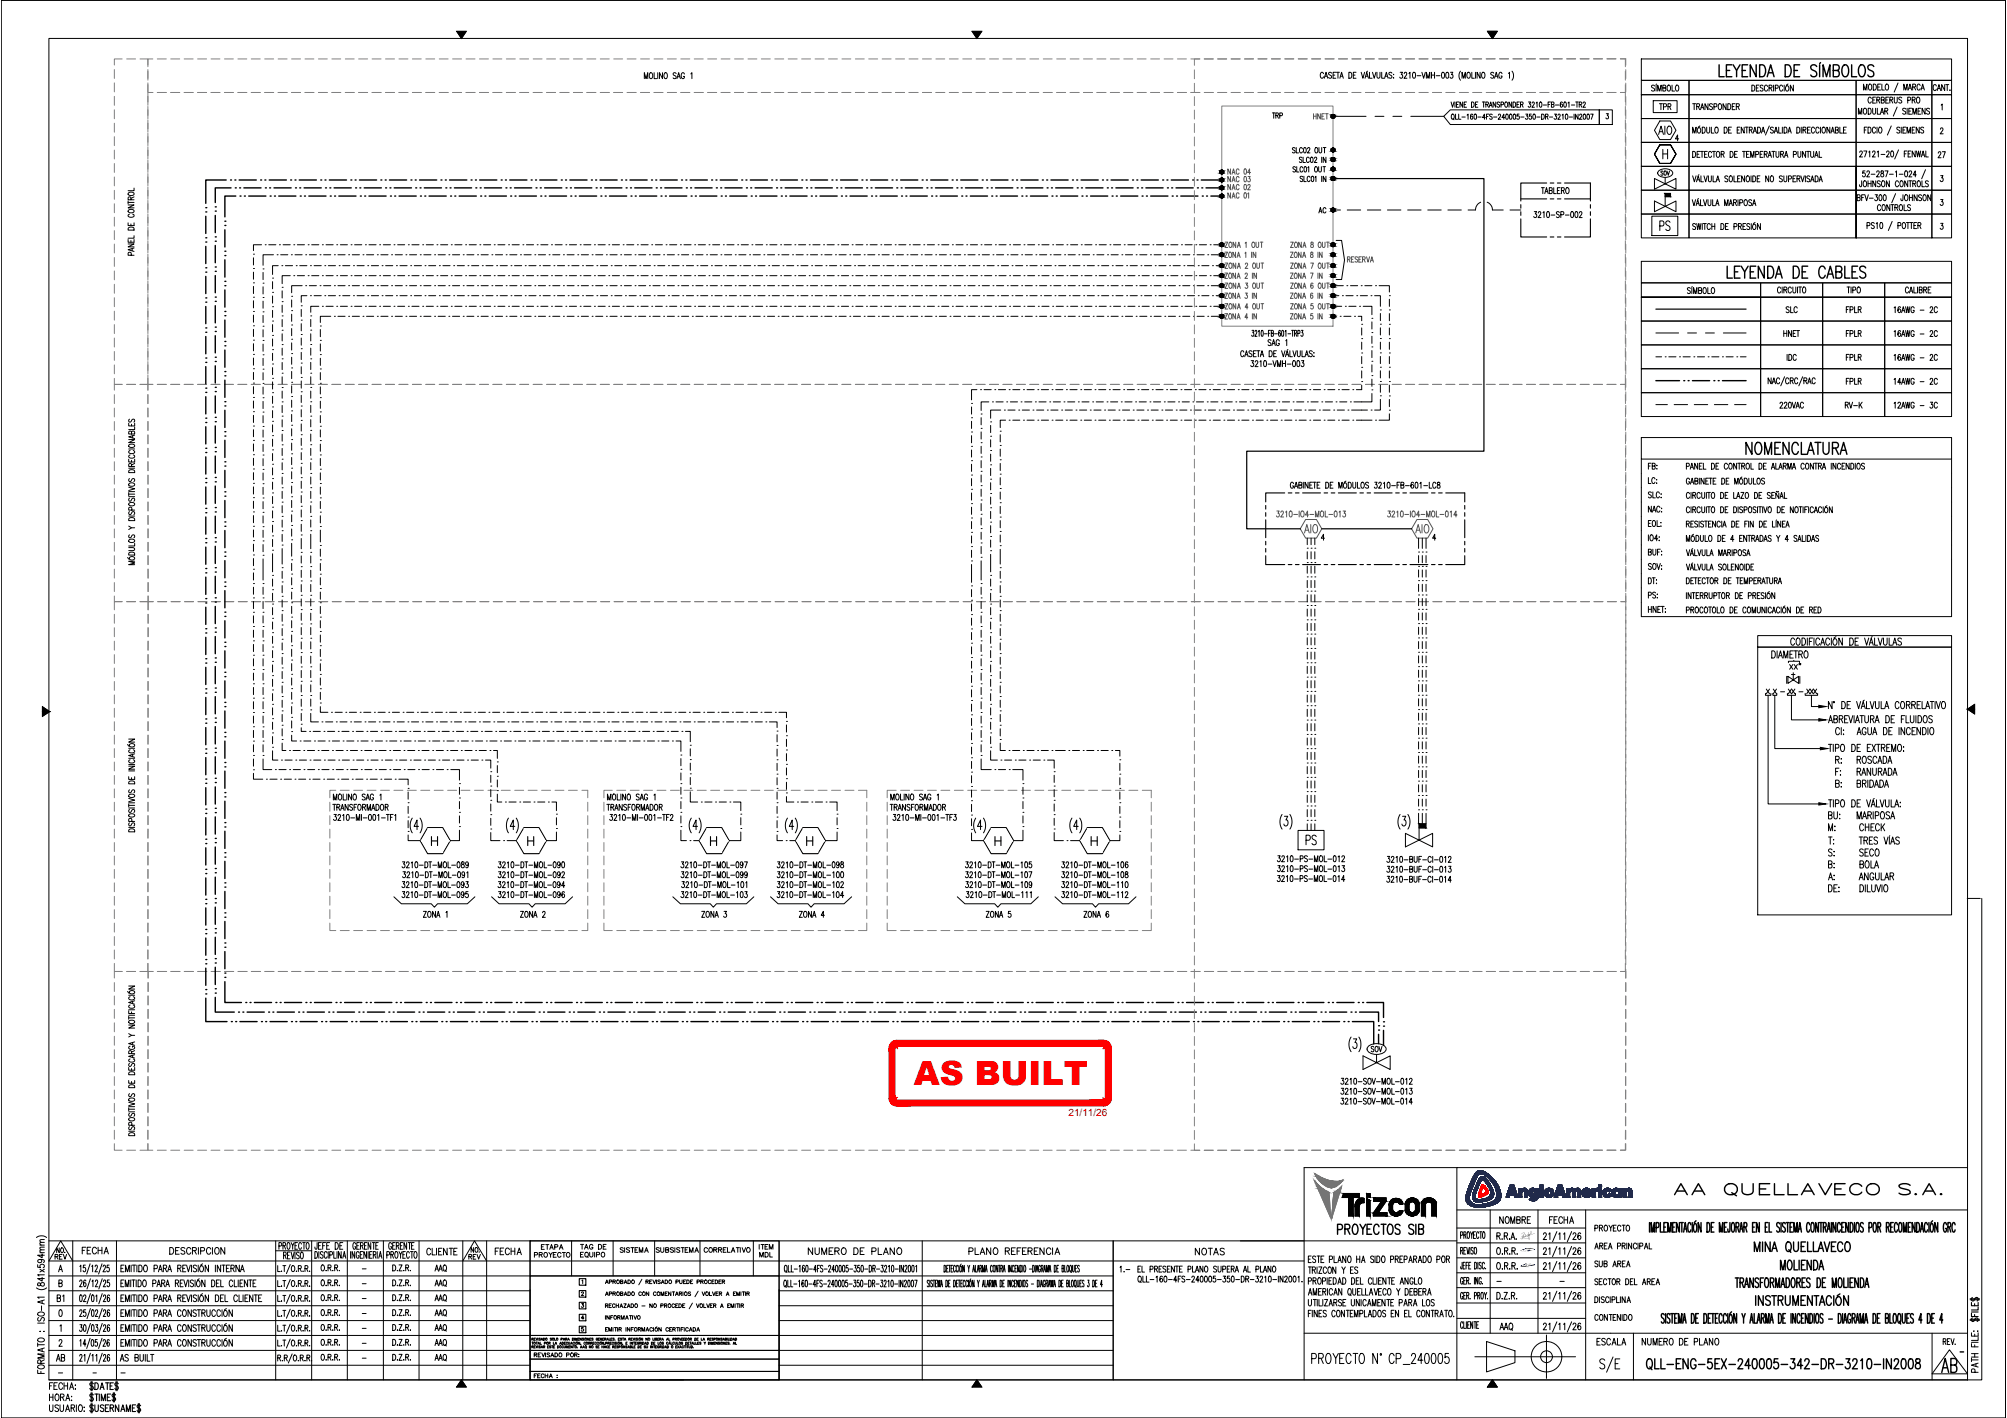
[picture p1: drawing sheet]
<svg xmlns="http://www.w3.org/2000/svg" width="841mm" height="594mm" viewBox="0 0 841 594" stroke-linecap="round" stroke-linejoin="round" font-family="sans-serif">
<defs><g id="words">
<text font-size="14" fill="#f00" x="382.9" y="454.6">AS BUILT</text>
<text font-size="4.2" fill="#f00" x="447.8" y="467.4">21/11/26</text>
</g></defs>
<g fill="#fff" stroke="#fff" stroke-width=".42">
<path d="M553 223.1v3.9l2.8-3.9zM555.8 223.1v3.9h-2.8z"/>
<path d="M599.6 223.1v3.9l2.8-3.9zM602.4 223.1v3.9h-2.8z"/>
<path d="M513.4 137.7v4l43.7-4zM513.4 141.7l43.7-4v4z"/>
<path d="M575.9 358v16.5l37.5-16.5zM575.9 374.5l37.5-16.5v16.5z"/>
<path d="M530.6 357.8v12.3l37.6-12.3zM530.6 370.1l37.6-12.3v12.3z"/>
<path d="M558.1 451v12.4l37.5-12.4zM558.1 463.4l37.5-12.4v12.4z"/>
<path d="M176.7 352.2l2.8 4.9h5.7zM176.7 352.2h11.3l-2.8 4.9zM179.5 347.3l-2.8 4.9h11.3zM179.5 347.3h5.7l2.8 4.9z"/>
<path d="M163.6 360.3v16.5l37.5-16.5zM163.6 376.8l37.5-16.5v16.5z"/>
<path d="M217 352.2l2.8 4.9h5.7zM217 352.2h11.3l-2.8 4.9zM219.8 347.3l-2.8 4.9h11.3zM219.8 347.3h5.7l2.8 4.9z"/>
<path d="M203.9 360.3v16.5l37.6-16.5zM203.9 376.8l37.6-16.5v16.5z"/>
<path d="M293.6 352.2l2.8 4.9h5.7zM293.6 352.2h11.4l-2.9 4.9zM296.4 347.3l-2.8 4.9h11.4zM296.4 347.3h5.7l2.9 4.9z"/>
<path d="M280.4 360.3v16.5l37.7-16.5zM280.4 376.8l37.7-16.5v16.5z"/>
<path d="M333.9 352.2l2.9 4.9h5.6zM333.9 352.2h11.4l-2.9 4.9zM336.8 347.3l-2.9 4.9h11.4zM336.8 347.3h5.6l2.9 4.9z"/>
<path d="M320.8 360.3v16.5l37.6-16.5zM320.8 376.8l37.6-16.5v16.5z"/>
<path d="M412.8 352.2l2.8 4.9h5.7zM412.8 352.2h11.3l-2.8 4.9zM415.6 347.3l-2.8 4.9h11.3zM415.6 347.3h5.7l2.8 4.9z"/>
<path d="M399.7 360.3v16.5l37.6-16.5zM399.7 376.8l37.6-16.5v16.5z"/>
<path d="M453.1 352.2l2.8 4.9h5.7zM453.1 352.2h11.4l-2.9 4.9zM455.9 347.3l-2.8 4.9h11.4zM455.9 347.3h5.7l2.9 4.9z"/>
<path d="M440 360.3v16.5l37.6-16.5zM440 376.8l37.6-16.5v16.5z"/>
<path d="M701.3 55.8v3.9l2.9-3.9zM704.2 55.8v3.9h-2.9z"/>
<path d="M176.5 381.1v4l11.7-4zM176.5 385.1l11.7-4v4z"/>
<path d="M216.6 381.1v4l13.4-4zM216.6 385.1l13.4-4v4z"/>
<path d="M291.1 381.1v4l16.3-4zM291.1 385.1l16.3-4v4z"/>
<path d="M333.5 381.1v4l13.4-4zM333.5 385.1l13.4-4v4z"/>
<path d="M411.9 381.1v4l13.1-4zM411.9 385.1l13.1-4v4z"/>
<path d="M452.7 381.1v4l13.4-4zM452.7 385.1l13.4-4v4z"/>
</g>
<g fill="none" stroke="#000" stroke-width=".42">
<path d="M20.5 16.1h804v562h-804zM191.4 13.1h4l-2 3zM407.4 13.1h4l-2 3zM623.4 13.1h4l-2 3zM270 32.9v-2.4l.7 2.4 .7-2.4v2.4M272.4 30.6l.2-.1a1.31 1.31 0 0 1 .9 1.2 1.31 1.31 0 0 1-.9 1.2 1.72 1.72 0 0 1-.2-2.3zM274.1 30.5v2.4h1.1M275.6 30.5v2.4M277.6 30.5v2.4l-1.2-2.4v2.4M278.6 30.6l.2-.1a1.31 1.31 0 0 1 .9 1.2 1.31 1.31 0 0 1-.9 1.2 1.67 1.67 0 0 1-.2-2.3zM283.3 30.8a.64 .64 0 0 0-.9-.4 .64 .64 0 0 0-.2 1l.8 .4a.67 .67 0 0 1 .2 1.1 .67 .67 0 0 1-1.1-.3M283.7 32.9l.7-2.4 .7 2.4"/>
<path d="M283.9 32.1h1M286.8 31a.71 .71 0 0 0-.9-.5 .71 .71 0 0 0-.4 .9v.6a.71 .71 0 0 0 .6 1 .71 .71 0 0 0 .7-1h-.5M289.5 31l.4-.5v2.4M554.6 30.9a.71 .71 0 0 0-.9-.6 .71 .71 0 0 0-.4 1v.5a.7 .7 0 0 0 .4 1 .7 .7 0 0 0 .9-.6M554.9 32.8l.8-2.5 .7 2.5M555.2 31.9h.9M558 30.7a.62 .62 0 0 0-.9-.4 .62 .62 0 0 0-.2 1l.9 .4a.67 .67 0 0 1-.1 1 .67 .67 0 0 1-1-.3M558.6 31.5h.8M559.8 30.3h-1.2v2.5h1.2M560 30.3h1.3M560.7 30.3v2.5M561.5 32.8l.7-2.5 .7 2.5"/>
<path d="M561.7 31.9h1M565.2 30.3a1.25 1.25 0 0 1 1.3 1.2 1.25 1.25 0 0 1-1.3 1.3zM567.1 31.5h.7M568.2 30.3h-1.1v2.5h1.1M570.4 30.3l.7 2.5 .7-2.5M572 32.8l.7-2.5 .7 2.5M572.3 31.9h.9M573.1 29.8l-.4 .2M573.9 30.3v2.5h1.1M575.1 30.3l.8 2.5 .7-2.5M577 30.3v1.8l.6 .7 .6-.4 .1-2.1M579 30.3v2.5h1.1"/>
<path d="M580.2 32.8l.7-2.5 .8 2.5M580.5 31.9h.9M583.3 30.7a.64 .64 0 0 0-1-.4 .64 .64 0 0 0-.1 1l.7 .3a.67 .67 0 0 1 .2 1.1 .67 .67 0 0 1-1.1-.3M584 32.6h.1M584 31.1v.2zM586.7 30.3h1l-.5 1a.71 .71 0 0 1 .6 1 .71 .71 0 0 1-1.2 0M588.4 30.9l.1-.4a.57 .57 0 0 1 .8-.1 .57 .57 0 0 1 .1 .9l-1.1 1.5h1.3M590.4 30.7l.4-.4v2.5M592.2 30.4l.3-.1a1.43 1.43 0 0 1 0 2.5l-.6-1.1zM593.8 31.7h1.6M595.8 30.3l.8 2.5 .7-2.5M597.7 32.8v-2.5l.7 2.5 .7-2.5v2.5"/>
<path d="M599.9 31.5h1.2M599.9 30.3v2.5M601.1 30.3v2.5M601.8 31.7h1.6M604.3 30.4l.3-.1a1.43 1.43 0 0 1 0 2.5l-.5-1.1zM606.1 30.4l.3-.1a1.43 1.43 0 0 1 0 2.5l-.6-1.1zM607.8 30.3h1l-.6 1a.71 .71 0 0 1 .7 1 .71 .71 0 0 1-1.2 0M612 29.8a3.1 3.1 0 0 0 0 3.8M612.6 32.8v-2.5l.8 2.5 .6-2.5v2.5M615.1 30.4l.1-.1a1.31 1.31 0 0 1 .9 1.2 1.31 1.31 0 0 1-.9 1.3 1.67 1.67 0 0 1-.1-2.4zM616.8 30.3v2.5h1M618.3 30.3v2.5"/>
<path d="M620.2 30.3v2.5l-1.2-2.5v2.5M621.2 30.4l.2-.1a1.31 1.31 0 0 1 .9 1.2 1.31 1.31 0 0 1-.9 1.3 1.78 1.78 0 0 1-.2-2.4zM625.9 30.7a.62 .62 0 0 0-.9-.4 .62 .62 0 0 0-.1 1l.9 .4a.67 .67 0 0 1-.1 1 .67 .67 0 0 1-1-.3M626.3 32.8l.7-2.5 .7 2.5M626.6 31.9h.9M629.4 30.9a.71 .71 0 0 0-.9-.6 .71 .71 0 0 0-.4 1v.5a.71 .71 0 0 0 .6 1 .71 .71 0 0 0 .7-1h-.4M632.1 30.7l.4-.4v2.5M633.6 29.8a3.1 3.1 0 0 1 0 3.8M687.8 24.7h130v9h-130zM687.8 33.7h20v6h-20zM687.8 39.7h20v10h-20zM693.3 36a.64 .64 0 0 0-.9-.4 .64 .64 0 0 0-.2 1l.8 .4a.67 .67 0 0 1 .2 1.1 .67 .67 0 0 1-1.1-.3"/>
<path d="M694 35.7v2.5M694.1 35.2l-.1 .2M694.6 38.2v-2.5l.8 2.5 .7-2.5v2.5M696.8 36.8h1.1l.2-.4-.2-.6-1.1-.1v2.5l1.1-.3 .2-.5-.5-.6M699 35.8l.1-.1a1.31 1.31 0 0 1 1 1.2 1.31 1.31 0 0 1-1 1.3 1.67 1.67 0 0 1-.1-2.4zM700.7 35.7v2.5h1M702.4 35.8l.2-.1a1.31 1.31 0 0 1 .9 1.2 1.31 1.31 0 0 1-.9 1.3 1.67 1.67 0 0 1-.2-2.4zM707.8 33.7h70v6h-70zM707.8 39.7h70v10h-70zM734.1 35.7a1.33 1.33 0 0 1 1.2 1 1.33 1.33 0 0 1-.6 1.5h-.6zM736 36.8h.7M737.1 35.7h-1.1v2.5h1.1"/>
<path d="M738.8 36l-.4-.3-.8 .3 .1 .6 1 .6-.1 .9-.6 .1-.4-.4M740.7 36.3a.71 .71 0 0 0-.9-.6 .71 .71 0 0 0-.4 .9v.6a.7 .7 0 0 0 .4 .9 .7 .7 0 0 0 .9-.5M741.3 36.8h1.1v-1l-1.1-.1v2.5M741.9 36.8l.7 1.4M743.2 35.7v2.5M743.9 37l1.2-.2-.1-1-1.1-.1v2.5M747 36.3a.69 .69 0 0 0-.9-.6 .69 .69 0 0 0-.4 .9v.6a.68 .68 0 0 0 .5 .9 .68 .68 0 0 0 .8-.5M747.6 35.7v2.5M748.5 36l.2-.1a1.08 1.08 0 0 1 1 1.2 1.08 1.08 0 0 1-1.2 1l-.3-.7zM749.3 35.2l-.8 .5M751.5 35.7v2.5l-1.3-2.5v2.5M777.8 33.7h31.7v6h-31.7z"/>
<path d="M777.8 39.7h31.7v10h-31.7zM780.9 37.7v-2.5l.7 2.5 .7-2.5v2.5M783.3 35.4l.2-.2a1.31 1.31 0 0 1 .9 1.3 1.31 1.31 0 0 1-.9 1.2 1.78 1.78 0 0 1-.2-2.3zM785 35.2a1.25 1.25 0 0 1 1.3 1.3 1.25 1.25 0 0 1-1.3 1.2zM786.8 36.5h.8M788 35.2h-1.2v2.5h1.2M788.6 35.2v2.5h1M790.4 35.4l.1-.2a1.31 1.31 0 0 1 1 1.3 1.31 1.31 0 0 1-1 1.2 1.67 1.67 0 0 1-.1-2.3zM795.4 34.8l-1.7 3.8M797.8 37.7v-2.5l.7 2.5 .7-2.5v2.5M799.6 37.7l.8-2.5 .7 2.5M799.9 36.9h.9"/>
<path d="M801.5 36.5l1.1-.2v-.9l-1.1-.2v2.5M802.1 36.5l.7 1.2M804.6 35.8a.69 .69 0 0 0-.8-.5 .69 .69 0 0 0-.5 .9v.6a.68 .68 0 0 0 .5 .9 .68 .68 0 0 0 .8-.6M805 37.7l.7-2.5 .7 2.5M805.3 36.9h.9M809.5 33.7h8.3v6h-8.3zM809.5 39.7h8.3v10h-8.3zM811.4 36a.68 .68 0 0 0-.8-.5 .68 .68 0 0 0-.5 .9v.6a.69 .69 0 0 0 .4 .9 .69 .69 0 0 0 .9-.5M811.8 37.9l.7-2.5 .7 2.5M812 37.1h.9M814.9 35.4v2.5l-1.3-2.5v2.5M815.3 35.4h1.3"/>
<path d="M816 35.4v2.5M817.1 37.7v.2zM533.2 47.3h1.1M533.7 47.3v2.2M534.6 48.4l1-.3v-.7l-1-.1v2.2M535.2 48.4l.5 1.1M536.3 48.5l1-.1v-1l-1-.1v2.2M558.6 48.7h13.8M576.2 48.7h3.7M583.7 48.7h3.7M591.2 48.7h13.8M605 48.7l2.7-2.7h62.5v6.2h-62.5z"/>
<path d="M608.1 42.7l.6 2.2 .6-2.2M608.5 47.9l.1-.1a1.13 1.13 0 0 1 .8 1.1 1.13 1.13 0 0 1-.8 1.1 1.52 1.52 0 0 1-.1-2.1zM608.8 49.6l.5 .6M609.7 42.7v2.2M609.9 47.8v2.2h1M610.3 43.8h.7M611.3 47.8v2.2h.9M611.3 42.7h-1v2.2h1M612.6 49h1.4M612.9 42.7v2.2l-1.1-2.2v2.2M613.5 43.8h.6M614.6 42.7h-1.1v2.2h1.1"/>
<path d="M614.8 48.2l.4-.4v2.2M616.6 42.7a1.1 1.1 0 0 1 1.2 1.1 1.1 1.1 0 0 1-1.2 1.1zM617.1 48.1l-.3-.3a1.32 1.32 0 0 0-.1 2.2 .61 .61 0 0 0 .5-.9 .61 .61 0 0 0-1-.1v.2M617.9 47.9l.3-.1a1.27 1.27 0 0 1 0 2.2l-.5-.4zM618.3 43.8h.6M619.3 42.7h-1v2.2h1M619.3 49h1.4M621.2 42.7h1.1M621.7 42.7v2.2M622.4 49.2h-1.2l.8-1.4v2.2M622.6 43.8l1-.1 .1-.8-1.1-.2v2.2M622.9 48.8h.6"/>
<path d="M623.2 43.8l.5 1.1M623.9 47.8h-1v2.2M624 44.9l.7-2.2 .6 2.2M624.3 44.2h.8M625.3 48.1l-.4-.3-.7 .3 .1 .4 .7 .5a.58 .58 0 0 1 .1 .9 .58 .58 0 0 1-.9-.2M625.9 49h1.4M626.8 42.7v2.2l-1.1-2.2v2.2M627.9 48.3l.3-.5 .6 .4-1 1.8h1.1M628.4 43l-.3-.3-.8 .3 .2 .6 .9 .7-.3 .6-.8-.3M629 43.9l.9-.1 .1-.9-1-.2v2.2M630.6 49.2h-1.2l.8-1.4v2.2M630.7 43l.3-.3a1.16 1.16 0 0 1 .8 1.1 1.16 1.16 0 0 1-.8 1.1l-.4-.5z"/>
<path d="M631.1 47.9l.3-.1a1.23 1.23 0 0 1 0 2.2l-.5-1zM632.7 47.9l.3-.1a1.23 1.23 0 0 1 0 2.2l-.5-1zM633.4 42.7v2.2l-1.1-2.2v2.2M634 42.7a1.1 1.1 0 0 1 1.2 1.1 1.1 1.1 0 0 1-1.2 1.1zM634.3 47.9l.2-.1a1.27 1.27 0 0 1 0 2.2l-.4-1zM635.7 43.8h.6M636.6 47.8h-.8l-.1 .9a.62 .62 0 0 1 .9 .1 .62 .62 0 0 1-.1 .8 .62 .62 0 0 1-.9 0M636.7 42.7h-1v2.2h1M637.2 43.8l.9-.1 .1-.8-1-.2v2.2M637.2 49h1.4M637.7 43.8l.6 1.1M639.4 47.8h.8l-.5 .8a.64 .64 0 0 1 .6 1 .64 .64 0 0 1-1.1 0"/>
<path d="M640.5 42.7h.9l-.5 .9a.62 .62 0 0 1 .5 .9 .62 .62 0 0 1-1 0M641.7 47.8h-.8v.8a.64 .64 0 0 1 .9 .2 .64 .64 0 0 1-.2 .9 .64 .64 0 0 1-.8-.1M642 43.2l.1-.3a.51 .51 0 0 1 .7 0 .51 .51 0 0 1 .1 .7l-1 1.3h1.1M642.6 47.9l.2-.1a1.23 1.23 0 0 1 0 2.2l-.5-1zM643.7 43.2l.4-.5v2.2M644 49h1.4M645.3 42.9l.2-.2a1.26 1.26 0 0 1 0 2.2l-.5-.9zM646 47.8a1.08 1.08 0 0 1 1.1 1.1 1.08 1.08 0 0 1-1.1 1.1zM646.7 44h1.4M647.6 48.8l1-.1v-.8l-1-.1v2.2M648.2 48.8l.5 1.2M648.7 43.8h.7"/>
<path d="M649.3 49h1.4M649.7 42.7h-1v2.2M650.1 43.8l.9-.1 .1-.8-1-.2v2.2l1-.2 .1-.5-.4-.4M651.4 47.8h.8l-.4 .8a.64 .64 0 0 1 .5 1 .64 .64 0 0 1-1.1 0M651.8 44h1.4M652.9 48.3l.3-.5 .6 .4-1 1.8h1.1M654.6 48.2l.4-.4v2.2M654.7 43l-.3-.3a1.3 1.3 0 0 0-.1 2.2 .66 .66 0 0 0 .5-.8 .66 .66 0 0 0-.8-.4l-.2 .5M655.5 42.9l.2-.2a1.26 1.26 0 0 1 0 2.2l-.4-.9zM656.1 47.9l.3-.1a1.23 1.23 0 0 1 0 2.2l-.5-1zM657.1 43.2l.4-.5v2.2M657.6 49h1.4"/>
<path d="M658.5 44h1.4M659.6 47.8v2.2M660.3 42.7h1.1M660.8 42.7v2.2M661.3 47.8v2.2l-1.1-2.2v2.2M661.8 43.8l.9-.1 .1-.8-1-.2v2.2M661.9 48.3l.3-.5 .7 .4-1.1 1.8h1.1M662.3 43.8l.6 1.1M663.4 43.2v-.3a.51 .51 0 0 1 .8 0 .51 .51 0 0 1 .1 .7l-1 1.3h1.1M663.6 47.9l.3-.1a1.23 1.23 0 0 1 0 2.2l-.5-1zM665.2 47.9l.2-.1a1.23 1.23 0 0 1 0 2.2l-.4-1zM666.5 47.8h1.1l-.8 2.2"/>
<path d="M670.2 46h5.4v6.2h-5.4zM673.1 47.6h.9l-.5 .8a.63 .63 0 0 1 .6 1 .63 .63 0 0 1-1.1 0M687.8 59.7h20v10h-20zM687.8 59.7h90M687.8 49.7h20v10h-20zM692.8 42.2h10v5h-10zM695 56.3l1-3.5 1.1 3.5M695.4 43.4h1.2M695.4 55.2h1.3M695.5 50.7h4.5l2.3 3.9-2.3 3.9h-4.5l-2.2-3.9zM696 43.4v2.5M697.1 44.8l1.1-.2v-1.1l-1.1-.1v2.5"/>
<path d="M697.7 52.8v3.5M699 44.6l1-.1v-1l-1-.1v2.5M699.1 53l.2-.2a1.9 1.9 0 0 1 .7 3.3l-.2 .2a1.9 1.9 0 0 1-.7-3.3zM699.6 44.6l.6 1.3M703.5 58.2h-1.4l.9-1.7v2.5M707.8 59.7h70v10h-70zM707.8 49.7h70v10h-70zM709.3 55.8v-2.5l.7 2.5 .7-2.5v2.5M709.3 43.4h1.2M709.9 43.4v2.5M711 44.6l1-.1v-1l-1-.1v2.5M711.6 53.6l.2-.1a1.17 1.17 0 0 1 .9 1.1 1.17 1.17 0 0 1-.9 1.2l-.6-.9z"/>
<path d="M711.6 44.6l.6 1.3M712.3 52.8l-.7 .5M712.6 45.9l.7-2.5 .7 2.5M712.9 45.1h.8M713.3 53.3a1.34 1.34 0 0 1 1.3 .8 1.34 1.34 0 0 1-.4 1.5l-.9 .2zM715.2 53.3v1.7l.5 .8 .5-.2 .2-.6v-1.7M715.7 43.4v2.5l-1.2-2.5v2.5M717.1 53.3v2.5h1.1M717.6 43.8l-.5-.4-.8 .4 .2 .6 .8 .4a.67 .67 0 0 1 .1 1.1 .67 .67 0 0 1-1.1-.3M718.2 44.8l1.1-.2v-1.1l-1.1-.1v2.5M718.9 53.4l.2-.1a1.3 1.3 0 0 1 .9 1.2 1.3 1.3 0 0 1-.9 1.3 1.73 1.73 0 0 1-.2-2.4zM720.3 43.5l.3-.1a1.3 1.3 0 0 1 .9 1.3 1.3 1.3 0 0 1-.9 1.2 1.79 1.79 0 0 1-.3-2.4z"/>
<path d="M722.5 53.3a1.25 1.25 0 0 1 1.3 1.2 1.25 1.25 0 0 1-1.3 1.3zM723.3 43.4v2.5l-1.3-2.5v2.5M724 43.4a1.34 1.34 0 0 1 1.3 .9 1.34 1.34 0 0 1-.4 1.5l-.9 .1zM724.4 54.5h.7M725.6 53.3h-1.2v2.5h1.2M725.9 44.6h.7M727.1 43.4h-1.2v2.5h1.2M727.6 44.6l1.1-.1v-1l-1.1-.1v2.5M728 54.5h.7M728.2 44.6l.7 1.3M729.1 53.3h-1.1v2.5h1.1M730.9 53.3v2.5l-1.2-2.5v2.5"/>
<path d="M731.4 53.3h1.2M732 53.3v2.5M733 54.5l1.1-.2v-.9l-1.1-.1v2.5M733.7 54.5l.6 1.3M734.7 55.8l.7-2.5 .7 2.5M734.9 54.9h.9M736.5 53.3a1.25 1.25 0 0 1 1.3 1.2 1.25 1.25 0 0 1-1.3 1.3zM738.1 55.8l.7-2.5 .8 2.5M738.4 54.9h.9M741.4 52.8l-1.6 3.8M743.1 53.6l-.4-.3-.8 .3 .2 .6 .9 .6-.1 .8-.6 .2-.4-.4M743.5 55.8l.7-2.5 .7 2.5"/>
<path d="M743.8 54.9h.8M745.4 53.3v2.5h1M746.9 53.3v2.5M747.6 53.3a1.34 1.34 0 0 1 1.3 .8 1.34 1.34 0 0 1-.4 1.5l-.9 .2zM749.2 55.8l.7-2.5 .7 2.5M749.5 54.9h.9M752.9 53.3a1.25 1.25 0 0 1 1.4 1.2 1.25 1.25 0 0 1-1.4 1.3zM754.8 53.3v2.5M755.5 54.5l1.1-.2v-.9l-1.1-.1v2.5M756.2 54.5l.6 1.3M757.4 54.5h.7M758.6 53.3h-1.2v2.5h1.2"/>
<path d="M760.3 53.9a.68 .68 0 0 0-.8-.6 .68 .68 0 0 0-.5 .9v.6a.69 .69 0 0 0 .5 .9 .69 .69 0 0 0 .8-.5M762.3 53.9a.7 .7 0 0 0-.9-.6 .7 .7 0 0 0-.5 .9v.6a.71 .71 0 0 0 .5 .9 .71 .71 0 0 0 .9-.5M762.8 53.3v2.5M763.9 53.4l.1-.1a1.3 1.3 0 0 1 1 1.2 1.3 1.3 0 0 1-1 1.3 1.73 1.73 0 0 1-.1-2.4zM766.8 53.3v2.5l-1.2-2.5v2.5M767.2 55.8l.8-2.5 .6 2.5M767.5 54.9h.9M769.1 54.5l1.1-.2v-.9l-1.1-.1v2.5l1.2-.3v-.6l-.4-.4M771 53.3v2.5h1.1M772.5 54.5h.7M773.7 53.3h-1.2v2.5h1.2M777.8 49.7h31.7v10h-31.7z"/>
<path d="M777.8 59.7h31.7v10h-31.7zM778.8 47.9v-2.5l.6 2.5 .8-2.5v2.5M781.1 45.4h.2a1.3 1.3 0 0 1 1 1.2 1.3 1.3 0 0 1-1 1.3 1.79 1.79 0 0 1-.2-2.5zM781.2 54.5h.7M782.4 53.3h-1.2v2.5M782.8 53.3a1.34 1.34 0 0 1 1.3 .8 1.34 1.34 0 0 1-.4 1.5l-.9 .2zM782.9 45.4a1.34 1.34 0 0 1 1.3 .8 1.34 1.34 0 0 1-.4 1.5l-.9 .2zM784.1 41.3a.7 .7 0 0 0-.8-.6 .7 .7 0 0 0-.5 .9v.7a.7 .7 0 0 0 .5 .9 .7 .7 0 0 0 .8-.6M784.7 45.4v1.7l.5 .8 .7-.4 .1-2.1M784.8 41.9h.7M785.9 40.7h-1.1v2.5h1.1M785.9 53.9a.68 .68 0 0 0-.8-.6 .68 .68 0 0 0-.5 .9v.6a.69 .69 0 0 0 .4 .9 .69 .69 0 0 0 .9-.5"/>
<path d="M786.5 41.9l1-.1v-1l-1-.1v2.5M786.6 53.3v2.5M786.7 45.4v2.5h1.1M787.1 41.9l.6 1.3M787.5 53.4l.2-.1a1.29 1.29 0 0 1 1 1.2 1.29 1.29 0 0 1-1 1.3 1.85 1.85 0 0 1-.2-2.4zM788 47.9l.7-2.5 .7 2.5M788.2 47h.9M788.3 41.9l1.1-.1v-1l-1.1-.1v2.5l1.2-.3 .1-.6-.5-.4M789.8 46.5l1.1-.1 .2-.4-.2-.6h-1.1v2.5M790.2 41.9h.7M790.4 46.5l.7 1.4M791.4 40.7h-1.2v2.5h1.2"/>
<path d="M791.9 41.9l1.1-.1v-1l-1.1-.1v2.5M792.5 41.9l.7 1.3M792.5 52.8l-1.6 3.8M793.8 40.7v1.8l.5 .7 .6-.3 .1-2.2M795 44.8l-1.6 3.9M796.1 53.6l-.4-.3-.8 .3 .1 .6 .7 .4a.66 .66 0 0 1 .2 1.1 .66 .66 0 0 1-1-.3M796.7 53.3v2.5M796.9 41l-.4-.3-.8 .3v.5l.8 .5a.67 .67 0 0 1 .3 1.1 .67 .67 0 0 1-1.1-.2M797.4 54.5h.8M798.6 45.7l-.5-.3-.8 .3 .2 .6 .7 .4a.66 .66 0 0 1 .2 1.1 .66 .66 0 0 1-1.1-.3M798.6 53.3h-1.2v2.5h1.2M799.1 55.8v-2.5l.7 2.5 .8-2.5v2.5"/>
<path d="M799.2 45.4v2.5M799.4 42l1.1-.1v-1.1l-1.1-.1v2.5M799.9 46.5h.7M801.1 45.4h-1.2v2.5h1.2M801.3 41.9l1-.1 .3-.4-.3-.6-1-.1v2.5M801.3 54.5h.7M801.6 47.9v-2.5l.7 2.5 .7-2.5v2.5M801.9 41.9l.7 1.3M802.4 53.3h-1.1v2.5h1.1M803.2 41l.4-.3a1.3 1.3 0 0 1 .9 1.2 1.3 1.3 0 0 1-.9 1.3l-.5-.9zM803.7 46.5h.8M804.2 53.3v2.5l-1.2-2.5v2.5"/>
<path d="M804.9 45.4h-1.2v2.5h1.2M806.1 53.6l-.5-.3-.8 .3 .3 .6 .7 .4a.67 .67 0 0 1 .1 1.1 .67 .67 0 0 1-1.1-.3M806.7 45.4v2.5l-1.3-2.5v2.5M808.6 45.7l-.5-.3-.8 .3 .2 .6 .7 .4a.67 .67 0 0 1 .2 1.1 .67 .67 0 0 1-1.1-.3M809.5 49.7h8.3v10h-8.3zM809.5 59.7h8.3v10h-8.3zM813.1 54.2l.1-.4a.57 .57 0 0 1 .8-.1 .57 .57 0 0 1 .1 .8l-1.1 1.6h1.3M813.4 44l.5-.4v2.5M56.2 78.8v1.1h-2.5M542.7 62.2a.56 .56 0 0 0-.9-.3 .56 .56 0 0 0 .1 .9l.5 .2a.61 .61 0 0 1 .2 1 .61 .61 0 0 1-1-.2M542.9 70.2l-.4-.4-.7 .4 .1 .4 1 .8-.4 .7-.7-.3M543.2 61.8v2.3h1"/>
<path d="M543.4 69.8v2.3h.9M545.6 66.1l-.4-.3-.7 .3 .1 .6 .7 .3a.59 .59 0 0 1 .2 1 .59 .59 0 0 1-1-.3M545.8 62.4a.64 .64 0 0 0-.8-.6 .64 .64 0 0 0-.5 .9v.5a.64 .64 0 0 0 .5 .8 .64 .64 0 0 0 .8-.4M545.9 74.1l-.4-.3-.7 .3 .2 .6 .6 .3a.61 .61 0 0 1 .2 1 .61 .61 0 0 1-1-.3M545.9 70.4a.62 .62 0 0 0-.7-.6 .62 .62 0 0 0-.5 .9v.5a.62 .62 0 0 0 .4 .9 .62 .62 0 0 0 .8-.5M546.1 65.8v2.3h.9M546.4 73.8v2.3h1M546.5 61.9l.2-.1a1.3 1.3 0 0 1 0 2.3l-.5-1zM546.7 69.9l.2-.1a1.3 1.3 0 0 1 0 2.3l-.4-.5zM547.9 62.4l.3-.6 .7 .4-1.1 1.9h1.1M548 70.2l.4-.4v2.3M548.6 66.4a.62 .62 0 0 0-.7-.5 .62 .62 0 0 0-.4 .8v.5a.63 .63 0 0 0 .3 .9 .63 .63 0 0 0 .8-.6"/>
<path d="M548.9 74.4a.62 .62 0 0 0-.7-.5 .62 .62 0 0 0-.4 .8v.5a.63 .63 0 0 0 .3 .9 .63 .63 0 0 0 .8-.6M549.4 65.9l.2-.1a1.29 1.29 0 0 1 0 2.3l-.5-1zM549.7 73.9l.2-.1a1.29 1.29 0 0 1 0 2.3l-.5-1zM550.8 66.4v-.1a.51 .51 0 0 1 .7-.4 .51 .51 0 0 1 .2 .8l-1 1.4h1.2M551.1 74.3l.3-.5v2.3M551.1 69.9l.2-.1a1.17 1.17 0 0 1 .8 1.1 1.17 1.17 0 0 1-.8 1.2 1.59 1.59 0 0 1-.2-2.2zM551.3 61.9l.1-.1a1.17 1.17 0 0 1 .9 1.1 1.17 1.17 0 0 1-.9 1.2 1.59 1.59 0 0 1-.1-2.2zM552.6 69.8v1.6l.5 .7 .5-.3 .1-2M552.7 61.8v1.6l.5 .7 .6-.3v-2M553.8 65.8v2.3M553.8 73.8v2.3M554.4 69.8h1.1"/>
<path d="M554.5 61.8h1.1M554.9 69.8v2.3M555 61.8v2.3M555.6 73.8v2.3l-1.1-2.3v2.3M555.6 65.8v2.3l-1.1-2.3v2.3M645.9 78.6h1.2M646.5 78.6v2.5M649.2 79.8l1.1-.1v-1l-1.1-.1v2.5l1.2-.2 .1-.6-.5-.5M651.1 78.6v2.5h1M652.6 79.8h.7M653.8 78.6h-1.2v2.5h1.2M654.3 79.8l1.1-.1v-1l-1.1-.1v2.5"/>
<path d="M654.9 79.8l.6 1.3M656.5 78.7l.1-.1a1.3 1.3 0 0 1 1 1.3 1.3 1.3 0 0 1-1 1.2 1.73 1.73 0 0 1-.1-2.4zM687.8 69.7h20v10h-20zM687.8 79.7h20v10h-20zM693.3 74.8v4.5l9-4.5v4.5zM695 71.7a4.3 4.3 0 0 1 5.9 .4 2.37 2.37 0 0 1-3.1 2.2 2.37 2.37 0 0 1-3.1-2.2zM695.5 60.7h4.5l2.3 3.9-2.3 3.9h-4.5l-2.2-3.9zM695.5 60.7h4.5l2.3 3.9-2.3 3.9h-4.5l-2.2-3.9 2.2-3.9-2.2 3.9 2.2 3.9h4.5l2.3-3.9-2.3-3.9zM696.8 62.6v4M696.8 64.5h2M696.9 71.9l-.3-.3-.6 .3 .6 .7a.47 .47 0 0 1 .2 .8 .47 .47 0 0 1-.8-.2M697.5 71.7l.2-.1a.86 .86 0 0 1 .6 .9 .86 .86 0 0 1-.8 .8l-.2-.6z"/>
<path d="M697.8 74.4v2.6M698.5 71.6l.6 1.8 .5-1.8M698.8 62.6v4M707.8 69.7h70v10h-70zM707.8 79.7h70v10h-70zM709.3 63.4a1.25 1.25 0 0 1 1.3 1.3 1.25 1.25 0 0 1-1.3 1.2zM709.3 73.7l.7 2.5 .7-2.5M710.9 76.2l.7-2.5 .7 2.5M711.2 64.6h.7M711.2 75.3h.8M712 73.2l-.4 .2M712.3 63.4h-1.1v2.5h1.1"/>
<path d="M712.6 63.4h1.2M712.8 73.7v2.5h1M713.2 63.4v2.5M714 73.7l.8 2.5 .6-2.5M714.3 64.6h.7M715.4 63.4h-1.1v2.5h1.1M715.9 73.7v1.8l.5 .7 .6-.4 .1-2.1M717.3 64a.71 .71 0 0 0-.9-.6 .71 .71 0 0 0-.5 1v.6a.7 .7 0 0 0 .5 .9 .7 .7 0 0 0 .9-.6M717.6 63.4h1.3M717.8 73.7v2.5h1.1M718.2 63.4v2.5M719.1 76.2l.7-2.5 .8 2.5"/>
<path d="M719.4 75.3h.9M719.5 63.6l.3-.2a1.31 1.31 0 0 1 .9 1.3 1.31 1.31 0 0 1-.9 1.2 1.72 1.72 0 0 1-.3-2.3zM721.2 64.6l1.1-.1v-.9l-1.1-.2v2.5M721.9 64.6l.6 1.3M724 74l-.4-.3-.8 .3v.5l1.1 .6a.67 .67 0 0 1-.2 1 .67 .67 0 0 1-.9-.3M724.9 73.8l.2-.1a1.3 1.3 0 0 1 .9 1.2 1.3 1.3 0 0 1-.9 1.3 1.8 1.8 0 0 1-.2-2.4zM725 63.4a1.25 1.25 0 0 1 1.3 1.3 1.25 1.25 0 0 1-1.3 1.2zM726.6 73.7v2.5h1.1M726.9 64.6h.7M728 63.4h-1.1v2.5h1.1M728.1 74.9h.8M729.3 73.7h-1.2v2.5h1.2"/>
<path d="M730.2 63.4h1.2M730.8 63.4v2.5M731.1 73.7v2.5l-1.3-2.5v2.5M731.9 74l.3-.3a1.3 1.3 0 0 1 1 1.2 1.3 1.3 0 0 1-1 1.3l-.5-1zM731.9 64.6h.7M733 63.4h-1.1v2.5h1.1M733.6 65.9v-2.5l.7 2.5 .7-2.5v2.5M733.8 73.7v2.5M734.5 73.7a1.25 1.25 0 0 1 1.3 1.2 1.25 1.25 0 0 1-1.3 1.3zM735.7 64.7l1.1-.1 .1-.9-1.2-.3v2.5M736.3 74.9h.8M737.5 73.7h-1.2v2.5h1.2"/>
<path d="M737.6 64.6h.7M738.8 63.4h-1.2v2.5h1.2M739.3 64.6l1.1-.1v-.9l-1.1-.2v2.5M739.9 64.6l.6 1.3M740.9 65.9l.7-2.5 .7 2.5M741.2 73.7v2.5l-1.3-2.5v2.5M741.2 65.1h.9M742.1 73.8l.2-.1a1.3 1.3 0 0 1 .9 1.2 1.3 1.3 0 0 1-.9 1.3 1.8 1.8 0 0 1-.2-2.4zM742.5 63.4h1.3M743.1 63.4v2.5M744.2 63.4v1.8l.5 .7 .7-.3v-2.2M746.2 64.6l1.1-.2-.1-.8-1-.2v2.5"/>
<path d="M746.8 64.6l.6 1.3M746.9 74l-.5-.3-.8 .3 .1 .5 .8 .5a.67 .67 0 0 1 .2 1.1 .67 .67 0 0 1-1.1-.3M747.5 73.7v1.8l.5 .7 .7-.4v-2.1M747.8 65.9l.7-2.5 .7 2.5M748 65.1h.9M749.5 75l1-.1v-1.1l-1-.1v2.5M751.3 74.9h.8M751.5 64.7l1.1-.1v-1l-1.1-.2v2.5M752.5 73.7h-1.2v2.5h1.2M753 74.9l1.1-.2v-.9l-1.1-.1v2.5M753.4 63.4v1.8l.5 .7 .6-.3 .1-2.2M753.7 74.9l.6 1.3"/>
<path d="M754.6 73.7l.8 2.5 .7-2.5M756.5 73.7v2.5M756.6 63.4v2.5l-1.2-2.5v2.5M757 63.4h1.3M757.7 63.4v2.5M758.4 74l-.5-.3-.8 .3 .1 .5 1 .6a.67 .67 0 0 1-.1 1 .67 .67 0 0 1-1-.3M758.7 63.4v1.8l.6 .7 .6-.3 .1-2.2M758.7 76.2l.8-2.5 .7 2.5M759 75.3h.9M760.4 65.9l.8-2.5 .7 2.5M760.6 73.7a1.25 1.25 0 0 1 1.3 1.2 1.25 1.25 0 0 1-1.3 1.3zM760.7 65.1h.9"/>
<path d="M762.3 76.2l.6-2.5 .8 2.5M762.3 63.4v2.5h1.1M762.5 75.3h.9M777.8 79.7v-10v10M777.8 69.7h31.7v10h-31.7zM777.8 79.7h31.7v10h-31.7zM779.3 63.9l.1-.4a.57 .57 0 0 1 .8-.1 .57 .57 0 0 1 .1 .8l-1.1 1.6h1.3M780.1 75.7l-.1 2.3-.6 .1-.2-.7M781 63.3h1.3l-.9 2.5M781.1 75.9l.2-.2a1.31 1.31 0 0 1 .9 1.3 1.31 1.31 0 0 1-.9 1.2 1.72 1.72 0 0 1-.2-2.3zM781.5 71.6h-.9l-.1 1.1a.73 .73 0 0 1 1.2 .6 .73 .73 0 0 1-1.2 .5v-.2M782.3 72.2l.4-.6 .5 .1 .2 .4-1.2 2h1.3"/>
<path d="M782.8 75.7v2.5M782.8 76.9h1.3M783.1 63.7l.4-.4v2.5M784.1 75.7v2.5M784.1 73h1.6M784.7 63.9l.3-.6 .7 .4-1.1 2.1h1.2M786 75.7v2.5l-1.2-2.5v2.5M786.4 72.2l.4-.6 .5 .1 .2 .4-1.2 2h1.3M786.6 63.7l.5-.4v2.5M787.9 76.1a.64 .64 0 0 0-.9-.4 .64 .64 0 0 0-.2 1l.7 .4a.67 .67 0 0 1 .2 1.1 .67 .67 0 0 1-1.1-.3M788.2 64.7h1.7M788.3 71.7v.7a.86 .86 0 0 1 1.1 .7 .86 .86 0 0 1-.8 1 .91 .91 0 0 1-.4-1.1 .91 .91 0 0 1 1-.6v-.7z"/>
<path d="M788.8 75.9l.2-.2a1.31 1.31 0 0 1 .9 1.3 1.31 1.31 0 0 1-.9 1.2 1.67 1.67 0 0 1-.2-2.3zM789.9 71.6h1.3l-.9 2.5M790.6 63.9l.3-.6 .7 .4-1.1 2.1h1.2M791.7 75.7v2.5l-1.2-2.5v2.5M791.8 73h1.6M792.5 63.4l.3-.1a1.43 1.43 0 0 1 0 2.5l-.5-1.1zM794.3 72.1l.4-.5v2.5M795.6 76.3a.71 .71 0 0 0-.9-.5 .71 .71 0 0 0-.5 .9v.6a.7 .7 0 0 0 .5 .9 .7 .7 0 0 0 .9-.5M795.6 62.8l-1.6 3.8M795.9 73h1.6M796.5 75.9l.1-.2a1.31 1.31 0 0 1 .9 1.3 1.31 1.31 0 0 1-.9 1.2 1.78 1.78 0 0 1-.1-2.3zM798 64.4h.7"/>
<path d="M798.4 71.7l.3-.1a1.43 1.43 0 0 1 0 2.5l-.6-1.1zM799.1 63.3h-1.1v2.5M799.4 75.7v2.5l-1.2-2.5v2.5M799.6 64.4h.7M799.8 75.7h1.3M800 72.2l.1-.4a.57 .57 0 0 1 .8-.1 .57 .57 0 0 1 .1 .8l-1.1 1.6h1.3M800.5 75.7v2.5M800.7 63.3h-1.1v2.5h1.1M801.5 76.9l1.1-.1v-.9l-1.1-.2v2.5M802.2 76.9l.6 1.3M802.6 63.3v2.5l-1.3-2.5v2.5M803 73.3h-1.3l.9-1.7v2.5"/>
<path d="M803.1 63.3l.4 2.5 .5-2.5 .4 2.5 .4-2.5M803.7 75.9l.2-.2a1.31 1.31 0 0 1 .9 1.3 1.31 1.31 0 0 1-.9 1.2 1.78 1.78 0 0 1-.2-2.3zM805.1 65.8l.8-2.5 .6 2.5M805.4 75.7v2.5h1M805.4 64.9h.9M806.9 71.1l-1.6 3.8M807 63.3v2.5h1.1M808.1 76.1l-.5-.4-.6 .2-.1 .7 1 .6 .2 .7-.5 .3-.8-.3M809.5 69.7h8.3v10h-8.3zM809.5 79.7h8.3v10h-8.3zM812.2 64.2l.1-.4a.57 .57 0 0 1 .9-.1 .57 .57 0 0 1 0 .8l-1.1 1.6h1.3M813.2 73.6h1l-.6 .9a.72 .72 0 0 1 .7 1.1 .72 .72 0 0 1-1.3 0"/>
<path d="M813.9 63.6h1.3l-.9 2.5M53.7 93.4v1.1h2.5v-1.1M53.7 85.9h2.5l-2.5 1.2h2.5M53.7 84.8h2.5M53.7 84.2v1.2M53.8 95.5a1.36 1.36 0 0 1 1.5-.3 1.36 1.36 0 0 1 .9 1.2h-2.5zM53.8 88.1a1.25 1.25 0 0 1 1.4-.5 1.25 1.25 0 0 1 .9 1.2 1.47 1.47 0 0 1-2.4-.5zM53.8 80.9a1.25 1.25 0 0 1 1.4-.5 1.25 1.25 0 0 1 .9 1.2 1.5 1.5 0 0 1-2.4-.6zM54.3 89.7a.69 .69 0 0 0-.6 .9 .69 .69 0 0 0 1 .4h.5a.68 .68 0 0 0 1-.4 .68 .68 0 0 0-.6-.9M54.9 83.7l-.1-1.1h-1l-.1 1.1h2.5M54.9 93.8v.7M56.2 98.7v1.1h-2.5"/>
<path d="M56.2 82.5l-1.3 .6M552.7 89.2l.6-2.2 .6 2.2M552.9 88.5h.8M555.6 87.5a.64 .64 0 0 0-.8-.5 .64 .64 0 0 0-.4 .8v.6a.64 .64 0 0 0 .4 .8 .64 .64 0 0 0 .8-.5M558.6 88h3.1M564.6 88h5.6M573 88h5.6M581.4 88h5.6M589.9 88h5.6M598.3 88h5.6M606.7 88h5.7M620.5 84.7l-1.7 1.4-.5 1.9h-3.1"/>
<path d="M623.2 84.7l1.7 1.4 .5 1.9h4.5M632.8 88h4.5M642.9 88.7h1l-.6 .9a.72 .72 0 0 1 .7 1.1 .72 .72 0 0 1-1.3 0M644.6 89.3l.2-.5a.67 .67 0 0 1 .9 .3 .67 .67 0 0 1-.3 .9l-.9 1.2h1.3M646.6 89.1l.4-.4v2.5M647.3 81.1l.7-2.5 .8 2.5M647.6 80.3h.9M648.3 88.8l.3-.1a1.48 1.48 0 0 1 0 2.5l-.5-1.1zM649.9 90.1h1.7M653.4 89l-.4-.3-.6 .1-.1 .7 .9 .6 .2 .7-.4 .4-.8-.4M654 90l1.2-.2v-1l-1.2-.1v2.5M656 90.1h1.5"/>
<path d="M658.5 88.8l.2-.1a1.43 1.43 0 0 1 0 2.5l-.5-1.1zM660.2 88.8l.3-.1a1.43 1.43 0 0 1 0 2.5l-.6-1.1zM661.8 89.3l.2-.5a.67 .67 0 0 1 .9 .3 .67 .67 0 0 1-.3 .9l-.8 1.2h1.2M687.8 89.7h20v10h-20zM692.2 90.6h10.9v8.1h-10.9zM693.3 84.2l9 4.5v-4.5l-9 4.5zM695.5 94.7l1.5-.2 .3-.6-.3-1.1-1.5-.2v4M697.8 82.4h2.2v-1.4h-2.2v5.5M699.8 93.1a.93 .93 0 0 0-1.5-.3 .93 .93 0 0 0 .2 1.5l1.2 .8 .1 .9a.97 .97 0 0 1-.9 .6 .97 .97 0 0 1-.9-.6M707.8 89.7h70v10h-70zM709.1 83.7l.7 2.5 .7-2.5M710.5 94l-.4-.3-.6 .1-.1 .7 1 .6 .1 .7-.4 .4-.8-.4"/>
<path d="M710.7 86.2l.7-2.5 .7 2.5M711 93.7l.4 2.5 .5-2.5 .4 2.5 .5-2.5M711 85.3h.9M711.8 83.2l-.4 .2M712.6 83.7v2.5h1.1M713.3 93.7v2.5M713.7 93.7h1.3M713.8 83.7l.7 2.5 .8-2.5M714.4 93.7v2.5M715.7 83.7v1.7l.5 .8 .7-.4 .1-2.1M716.7 94.2a.71 .71 0 0 0-.9-.5 .71 .71 0 0 0-.5 .9v.6a.7 .7 0 0 0 .5 .9 .7 .7 0 0 0 .9-.5M717.3 93.7v2.5"/>
<path d="M717.3 94.8h1.3M717.7 83.7v2.5h1M718.6 93.7v2.5M718.9 86.2l.8-2.5 .6 2.5M719.2 85.3h.9M721.1 93.7a1.25 1.25 0 0 1 1.3 1.2 1.25 1.25 0 0 1-1.3 1.3zM722.7 86.2v-2.5l.7 2.5 .7-2.5v2.5M723.1 94.8h.7M724.2 93.7h-1.1v2.5h1.1M724.6 86.2l.7-2.5 .7 2.5M724.8 85.3h.9M726.4 84.9l1.2-.3-.1-.8-1.1-.1v2.5"/>
<path d="M726.6 95l1.2-.2-.1-1-1.1-.1v2.5M727.1 84.9l.6 1.3M728.3 83.7v2.5M728.5 94.8h1.1v-1l-1.1-.1v2.5M729 85l1.1-.1 .2-.4-.2-.7-1.1-.1v2.5M729.1 94.8l.6 1.4M730.4 94.8h.7M731.2 83.8l.2-.1a1.31 1.31 0 0 1 .9 1.2 1.31 1.31 0 0 1-.9 1.3 1.67 1.67 0 0 1-.2-2.4zM731.5 93.7h-1.1v2.5h1.1M733.2 94l-.4-.3-.8 .3 .2 .6 .9 .6-.1 .9-.6 .1-.4-.4M733.8 93.7v2.5M734 84l-.4-.3-.6 .1-.1 .7 .9 .6 .2 .7-.4 .4-.8-.4"/>
<path d="M734.4 86.2l.7-2.5 .7 2.5M734.7 85.3h.8M734.7 94l.2-.1a1.08 1.08 0 0 1 1 1.2 1.08 1.08 0 0 1-1.2 1l-.3-.8zM735.5 93.2l-.8 .5M737.7 93.7v2.5l-1.3-2.5v2.5M777.8 89.7v-10v10M777.8 99.7v-10v10M777.8 89.7h31.7v10h-31.7zM778.3 82.8l1-.2v-.9l-1-.1v2.5l1.1-.3 .1-.6-.4-.4M780.1 82.8h.7M781.3 81.6h-1.2v2.5M781.5 81.6l.7 2.5 .7-2.5"/>
<path d="M782.4 94.5h1v-1.1l-1-.2v2.6M783.3 83h1.6M785.4 93.6a.64 .64 0 0 0-.9-.4 .64 .64 0 0 0-.2 1l.7 .3a.67 .67 0 0 1 .2 1.2 .67 .67 0 0 1-1.1-.3M785.7 81.6h1l-.5 .9a.73 .73 0 0 1 .6 1.1 .73 .73 0 0 1-1.2 0M786.2 93.7l.4-.5v2.6M787.6 81.7l.3-.1a1.43 1.43 0 0 1 0 2.5l-.5-1.1zM788 93.4l.2-.2a1.47 1.47 0 0 1 0 2.6l-.5-1.1zM788.1 86.3a.71 .71 0 0 0-.9-.5 .71 .71 0 0 0-.5 .9v.6a.7 .7 0 0 0 .5 .9 .7 .7 0 0 0 .9-.6M789 85.9l.1-.2a1.31 1.31 0 0 1 1 1.3 1.31 1.31 0 0 1-1 1.2 1.78 1.78 0 0 1-.1-2.3zM789.4 81.7l.3-.1a1.43 1.43 0 0 1 0 2.5l-.6-1.1zM791.9 85.7v2.5l-1.2-2.5v2.5M792.4 85.7h1.2"/>
<path d="M792.9 92.8l-1.6 3.8M793 85.7v2.5M794 86.9l1.1-.1v-.9l-1.1-.2v2.5M794.3 81.1l-1.6 3.8M794.7 86.9l.6 1.3M795.3 94.5h1.1v-1.1l-1.1-.2v2.6M796.2 85.9l.2-.2a1.31 1.31 0 0 1 .9 1.3 1.31 1.31 0 0 1-.9 1.2 1.67 1.67 0 0 1-.2-2.3zM797.4 81.6l-.1 2.4h-.6l-.2-.8M797.4 93.4l.2-.2a1.34 1.34 0 0 1 1 1.3 1.34 1.34 0 0 1-1 1.3 1.79 1.79 0 0 1-.2-2.4zM797.9 85.7v2.5h1.1M798.4 81.7l.2-.1a1.3 1.3 0 0 1 .9 1.2 1.3 1.3 0 0 1-.9 1.3 1.69 1.69 0 0 1-.2-2.4zM798.9 93.2h1.2"/>
<path d="M799.5 93.2v2.6M800.1 82.8h1.3M800.1 81.6v2.5M800.3 93.2h1.2M800.6 86.1l-.5-.4-.8 .4 .2 .6 1 .6-.1 .9h-.6l-.5-.3M800.9 93.2v2.6M801.4 81.6v2.5M802 94.5h.7M803.1 93.2h-1.1v2.6h1.1M803.4 81.6v2.5l-1.3-2.5v2.5M803.7 94.5l1.1-.2 .2-.3-.2-.6-1.1-.2v2.6M804.3 94.5l.7 1.3"/>
<path d="M805.2 81.9l-.4-.3-.8 .3v.5l1.1 .6a.67 .67 0 0 1-.2 1.1 .67 .67 0 0 1-.9-.4M806.1 81.7l.2-.1a1.3 1.3 0 0 1 .9 1.2 1.3 1.3 0 0 1-.9 1.3 1.8 1.8 0 0 1-.2-2.4zM809.1 81.6v2.5l-1.3-2.5v2.5M809.5 89.7h8.3v10h-8.3zM813.2 83.6h1l-.6 .9a.74 .74 0 0 1 .7 1.1 .74 .74 0 0 1-1.3 0M813.2 93.6h1l-.6 .9a.72 .72 0 0 1 .7 1.1 .72 .72 0 0 1-1.3 0M53.7 102.2h2.5l-2.5 1.2h2.5M53.7 100.3v1.2h2.5v-1.2M54.9 100.8v.7M55 106.9l-.2-1.1h-1l-.1 1.1h2.5M55.4 104.2v.8M56.2 103.9l-2.5 .7 2.5 .7"/>
<path d="M106.2 106.5h.1M106.2 112.5h.1M106.2 118.5h.1M106.2 108v3M106.2 114v3M106.2 120v3M109.6 102.5h-3.4v2.5M110.2 118.6h.1M110.2 112.7h.1M110.2 114.1v3.1M111.1 102.5h.1M112.6 102.5h3"/>
<path d="M114.2 116.5h.1M114.2 118v3M114.6 106.7h-4.4v4.4M116.1 106.7h.1M116.6 111.3h-2.4v3.7M117.1 102.5h.1M117.6 106.7h3M118.1 111.3h.1M118.6 102.5h3M119.6 111.3h3M121.6 115.5h-3.4v3.3M122.1 106.7h.1"/>
<path d="M123.1 102.5h.1M123.1 115.5h.1M123.6 106.7h3M124.1 111.3h.1M124.6 102.5h3M124.6 115.5h3M125.6 111.3h3M126.6 119.7h-4.4v3M128.1 106.7h.1M128.1 119.7h.1M129.1 102.5h.1M129.1 115.5h.1"/>
<path d="M129.6 106.7h3M129.6 119.7h3M130.1 111.3h.1M130.6 102.5h3M130.6 115.5h3M131.6 111.3h3M134.1 106.7h.1M134.1 119.7h.1M135.1 102.5h.1M135.1 115.5h.1M135.6 106.7h3M135.6 119.7h3"/>
<path d="M136.1 111.3h.1M136.6 102.5h3M136.6 115.5h3M137.6 111.3h3M140.1 106.7h.1M140.1 119.7h.1M141.1 102.5h.1M141.1 115.5h.1M141.6 106.7h3M141.6 119.7h3M142.1 111.3h.1M142.6 102.5h3"/>
<path d="M142.6 115.5h3M143.6 111.3h3M146.1 106.7h.1M146.1 119.7h.1M147.1 102.5h.1M147.1 115.5h.1M147.6 106.7h3M147.6 119.7h3M148.1 111.3h.1M148.6 102.5h3M148.6 115.5h3M149.6 111.3h3"/>
<path d="M152.1 106.7h.1M152.1 119.7h.1M153.1 102.5h.1M153.1 115.5h.1M153.6 106.7h3M153.6 119.7h3M154.1 111.3h.1M154.6 102.5h3M154.6 115.5h3M155.6 111.3h3M158.1 106.7h.1M158.1 119.7h.1"/>
<path d="M159.1 102.5h.1M159.1 115.5h.1M159.6 106.7h3M159.6 119.7h3M160.1 111.3h.1M160.6 102.5h3M160.6 115.5h3M161.6 111.3h3M164.1 106.7h.1M164.1 119.7h.1M165.1 102.5h.1M165.1 115.5h.1"/>
<path d="M165.6 106.7h3M165.6 119.7h3M166.1 111.3h.1M166.6 102.5h3M166.6 115.5h3M167.6 111.3h3M170.1 106.7h.1M170.1 119.7h.1M171.1 102.5h.1M171.1 115.5h.1M171.6 106.7h3M171.6 119.7h3"/>
<path d="M172.1 111.3h.1M172.6 102.5h3M172.6 115.5h3M173.6 111.3h3M176.1 106.7h.1M176.1 119.7h.1M177.1 102.5h.1M177.1 115.5h.1M177.6 106.7h3M177.6 119.7h3M178.1 111.3h.1M178.6 102.5h3"/>
<path d="M178.6 115.5h3M179.6 111.3h3M182.1 106.7h.1M182.1 119.7h.1M183.1 102.5h.1M183.1 115.5h.1M183.6 106.7h3M183.6 119.7h3M184.1 111.3h.1M184.6 102.5h3M184.6 115.5h3M185.6 111.3h3"/>
<path d="M188.1 106.7h.1M188.1 119.7h.1M189.1 102.5h.1M189.1 115.5h.1M189.6 106.7h3M189.6 119.7h3M190.1 111.3h.1M190.6 102.5h3M190.6 115.5h3M191.6 111.3h3M194.1 106.7h.1M194.1 119.7h.1"/>
<path d="M195.1 102.5h.1M195.1 115.5h.1M195.6 106.7h3M195.6 119.7h3M196.1 111.3h.1M196.6 102.5h3M196.6 115.5h3M197.6 111.3h3M200.1 106.7h.1M200.1 119.7h.1M201.1 102.5h.1M201.1 115.5h.1"/>
<path d="M201.6 106.7h3M201.6 119.7h3M202.1 111.3h.1M202.6 102.5h3M202.6 115.5h3M203.6 111.3h3M206.1 106.7h.1M206.1 119.7h.1M207.1 102.5h.1M207.1 115.5h.1M207.6 106.7h3M207.6 119.7h3"/>
<path d="M208.1 111.3h.1M208.6 102.5h3M208.6 115.5h3M209.6 111.3h3M212.1 106.7h.1M212.1 119.7h.1M213.1 102.5h.1M213.1 115.5h.1M213.6 106.7h3M213.6 119.7h3M214.1 111.3h.1M214.6 102.5h3"/>
<path d="M214.6 115.5h3M215.6 111.3h3M218.1 106.7h.1M218.1 119.7h.1M219.1 102.5h.1M219.1 115.5h.1M219.6 106.7h3M219.6 119.7h3M220.1 111.3h.1M220.6 102.5h3M220.6 115.5h3M221.6 111.3h3"/>
<path d="M224.1 106.7h.1M224.1 119.7h.1M225.1 102.5h.1M225.1 115.5h.1M225.6 106.7h3M225.6 119.7h3M226.1 111.3h.1M226.6 102.5h3M226.6 115.5h3M227.6 111.3h3M230.1 106.7h.1M230.1 119.7h.1"/>
<path d="M231.1 102.5h.1M231.1 115.5h.1M231.6 106.7h3M231.6 119.7h3M232.1 111.3h.1M232.6 102.5h3M232.6 115.5h3M233.6 111.3h3M236.1 106.7h.1M236.1 119.7h.1M237.1 102.5h.1M237.1 115.5h.1"/>
<path d="M237.6 106.7h3M237.6 119.7h3M238.1 111.3h.1M238.6 102.5h3M238.6 115.5h3M239.6 111.3h3M242.1 106.7h.1M242.1 119.7h.1M243.1 102.5h.1M243.1 115.5h.1M243.6 106.7h3M243.6 119.7h3"/>
<path d="M244.1 111.3h.1M244.6 102.5h3M244.6 115.5h3M245.6 111.3h3M248.1 106.7h.1M248.1 119.7h.1M249.1 102.5h.1M249.1 115.5h.1M249.6 106.7h3M249.6 119.7h3M250.1 111.3h.1M250.6 102.5h3"/>
<path d="M250.6 115.5h3M251.6 111.3h3M254.1 106.7h.1M254.1 119.7h.1M255.1 102.5h.1M255.1 115.5h.1M255.6 106.7h3M255.6 119.7h3M256.1 111.3h.1M256.6 102.5h3M256.6 115.5h3M257.6 111.3h3"/>
<path d="M260.1 106.7h.1M260.1 119.7h.1M261.1 102.5h.1M261.1 115.5h.1M261.6 106.7h3M261.6 119.7h3M262.1 111.3h.1M262.6 102.5h3M262.6 115.5h3M263.6 111.3h3M266.1 106.7h.1M266.1 119.7h.1"/>
<path d="M267.1 102.5h.1M267.1 115.5h.1M267.6 106.7h3M267.6 119.7h3M268.1 111.3h.1M268.6 102.5h3M268.6 115.5h3M269.6 111.3h3M272.1 106.7h.1M272.1 119.7h.1M273.1 102.5h.1M273.1 115.5h.1"/>
<path d="M273.6 106.7h3M273.6 119.7h3M274.1 111.3h.1M274.6 102.5h3M274.6 115.5h3M275.6 111.3h3M278.1 106.7h.1M278.1 119.7h.1M279.1 102.5h.1M279.1 115.5h.1M279.6 106.7h3M279.6 119.7h3"/>
<path d="M280.1 111.3h.1M280.6 102.5h3M280.6 115.5h3M281.6 111.3h3M284.1 106.7h.1M284.1 119.7h.1M285.1 102.5h.1M285.1 115.5h.1M285.6 106.7h3M285.6 119.7h3M286.1 111.3h.1M286.6 102.5h3"/>
<path d="M286.6 115.5h3M287.6 111.3h3M290.1 106.7h.1M290.1 119.7h.1M291.1 102.5h.1M291.1 115.5h.1M291.6 106.7h3M291.6 119.7h3M292.1 111.3h.1M292.6 102.5h3M292.6 115.5h3M293.6 111.3h3"/>
<path d="M296.1 106.7h.1M296.1 119.7h.1M297.1 102.5h.1M297.1 115.5h.1M297.6 106.7h3M297.6 119.7h3M298.1 111.3h.1M298.6 102.5h3M298.6 115.5h3M299.6 111.3h3M302.1 106.7h.1M302.1 119.7h.1"/>
<path d="M303.1 102.5h.1M303.1 115.5h.1M303.6 106.7h3M303.6 119.7h3M304.1 111.3h.1M304.6 102.5h3M304.6 115.5h3M305.6 111.3h3M308.1 106.7h.1M308.1 119.7h.1M309.1 102.5h.1M309.1 115.5h.1"/>
<path d="M309.6 106.7h3M309.6 119.7h3M310.1 111.3h.1M310.6 102.5h3M310.6 115.5h3M311.6 111.3h3M314.1 106.7h.1M314.1 119.7h.1M315.1 102.5h.1M315.1 115.5h.1M315.6 106.7h3M315.6 119.7h3"/>
<path d="M316.1 111.3h.1M316.6 102.5h3M316.6 115.5h3M317.6 111.3h3M320.1 106.7h.1M320.1 119.7h.1M321.1 102.5h.1M321.1 115.5h.1M321.6 106.7h3M321.6 119.7h3M322.1 111.3h.1M322.6 102.5h3"/>
<path d="M322.6 115.5h3M323.6 111.3h3M326.1 106.7h.1M326.1 119.7h.1M327.1 102.5h.1M327.1 115.5h.1M327.6 106.7h3M327.6 119.7h3M328.1 111.3h.1M328.6 102.5h3M328.6 115.5h3M329.6 111.3h3"/>
<path d="M332.1 106.7h.1M332.1 119.7h.1M333.1 102.5h.1M333.1 115.5h.1M333.6 106.7h3M333.6 119.7h3M334.1 111.3h.1M334.6 102.5h3M334.6 115.5h3M335.6 111.3h3M338.1 106.7h.1M338.1 119.7h.1"/>
<path d="M339.1 102.5h.1M339.1 115.5h.1M339.6 106.7h3M339.6 119.7h3M340.1 111.3h.1M340.6 102.5h3M340.6 115.5h3M341.6 111.3h3M344.1 106.7h.1M344.1 119.7h.1M345.1 102.5h.1M345.1 115.5h.1"/>
<path d="M345.6 106.7h3M345.6 119.7h3M346.1 111.3h.1M346.6 102.5h3M346.6 115.5h3M347.6 111.3h3M350.1 106.7h.1M350.1 119.7h.1M351.1 102.5h.1M351.1 115.5h.1M351.6 106.7h3M351.6 119.7h3"/>
<path d="M352.1 111.3h.1M352.6 102.5h3M352.6 115.5h3M353.6 111.3h3M356.1 106.7h.1M356.1 119.7h.1M357.1 102.5h.1M357.1 115.5h.1M357.6 106.7h3M357.6 119.7h3M358.1 111.3h.1M358.6 102.5h3"/>
<path d="M358.6 115.5h3M359.6 111.3h3M362.1 106.7h.1M362.1 119.7h.1M363.1 102.5h.1M363.1 115.5h.1M363.6 106.7h3M363.6 119.7h3M364.1 111.3h.1M364.6 102.5h3M364.6 115.5h3M365.6 111.3h3"/>
<path d="M368.1 106.7h.1M368.1 119.7h.1M369.1 102.5h.1M369.1 115.5h.1M369.6 106.7h3M369.6 119.7h3M370.1 111.3h.1M370.6 102.5h3M370.6 115.5h3M371.6 111.3h3M374.1 106.7h.1M374.1 119.7h.1"/>
<path d="M375.1 102.5h.1M375.1 115.5h.1M375.6 106.7h3M375.6 119.7h3M376.1 111.3h.1M376.6 102.5h3M376.6 115.5h3M377.6 111.3h3M380.1 106.7h.1M380.1 119.7h.1M381.1 102.5h.1M381.1 115.5h.1"/>
<path d="M381.6 106.7h3M381.6 119.7h3M382.1 111.3h.1M382.6 102.5h3M382.6 115.5h3M383.6 111.3h3M386.1 106.7h.1M386.1 119.7h.1M387.1 102.5h.1M387.1 115.5h.1M387.6 106.7h3M387.6 119.7h3"/>
<path d="M388.1 111.3h.1M388.6 102.5h3M388.6 115.5h3M389.6 111.3h3M392.1 106.7h.1M392.1 119.7h.1M393.1 102.5h.1M393.1 115.5h.1M393.6 106.7h3M393.6 119.7h3M394.1 111.3h.1M394.6 102.5h3"/>
<path d="M394.6 115.5h3M395.6 111.3h3M398.1 106.7h.1M398.1 119.7h.1M399.1 102.5h.1M399.1 115.5h.1M399.6 106.7h3M399.6 119.7h3M400.1 111.3h.1M400.6 102.5h3M400.6 115.5h3M401.6 111.3h3"/>
<path d="M404.1 106.7h.1M404.1 119.7h.1M405.1 102.5h.1M405.1 115.5h.1M405.6 106.7h3M405.6 119.7h3M406.1 111.3h.1M406.6 102.5h3M406.6 115.5h3M407.6 111.3h3M410.1 106.7h.1M410.1 119.7h.1"/>
<path d="M411.1 102.5h.1M411.1 115.5h.1M411.6 106.7h3M411.6 119.7h3M412.1 111.3h.1M412.6 102.5h3M412.6 115.5h3M413.6 111.3h3M416.1 106.7h.1M416.1 119.7h.1M417.1 102.5h.1M417.1 115.5h.1"/>
<path d="M417.6 106.7h3M417.6 119.7h3M418.1 111.3h.1M418.6 102.5h3M418.6 115.5h3M419.6 111.3h3M422.1 106.7h.1M422.1 119.7h.1M423.1 102.5h.1M423.1 115.5h.1M423.6 106.7h3M423.6 119.7h3"/>
<path d="M424.1 111.3h.1M424.6 102.5h3M424.6 115.5h3M425.6 111.3h3M428.1 106.7h.1M428.1 119.7h.1M429.1 102.5h.1M429.1 115.5h.1M429.6 106.7h3M429.6 119.7h3M430.1 111.3h.1M430.6 102.5h3"/>
<path d="M430.6 115.5h3M431.6 111.3h3M434.1 106.7h.1M434.1 119.7h.1M435.1 102.5h.1M435.1 115.5h.1M435.6 106.7h3M435.6 119.7h3M436.1 111.3h.1M436.6 102.5h3M436.6 115.5h3M437.6 111.3h3"/>
<path d="M440.1 106.7h.1M440.1 119.7h.1M441.1 102.5h.1M441.1 115.5h.1M441.6 106.7h3M441.6 119.7h3M442.1 111.3h.1M442.6 102.5h3M442.6 115.5h3M443.6 111.3h3M446.1 106.7h.1M446.1 119.7h.1"/>
<path d="M447.1 102.5h.1M447.1 115.5h.1M447.6 106.7h3M447.6 119.7h3M448.1 111.3h.1M448.6 102.5h3M448.6 115.5h3M449.6 111.3h3M452.1 106.7h.1M452.1 119.7h.1M453.1 102.5h.1M453.1 115.5h.1"/>
<path d="M453.6 106.7h3M453.6 119.7h3M454.1 111.3h.1M454.6 102.5h3M454.6 115.5h3M455.6 111.3h3M458.1 106.7h.1M458.1 119.7h.1M459.1 102.5h.1M459.1 115.5h.1M459.6 106.7h3M459.6 119.7h3"/>
<path d="M460.1 111.3h.1M460.6 102.5h3M460.6 115.5h3M461.6 111.3h3M464.1 106.7h.1M464.1 119.7h.1M465.1 102.5h.1M465.1 115.5h.1M465.6 106.7h3M465.6 119.7h3M466.1 111.3h.1M466.6 102.5h3"/>
<path d="M466.6 115.5h3M467.6 111.3h3M470.1 106.7h.1M470.1 119.7h.1M471.1 102.5h.1M471.1 115.5h.1M471.6 106.7h3M471.6 119.7h3M472.1 111.3h.1M472.6 102.5h3M472.6 115.5h3M473.6 111.3h3"/>
<path d="M476.1 106.7h.1M476.1 119.7h.1M477.1 102.5h.1M477.1 115.5h.1M477.6 106.7h3M477.6 119.7h3M478.1 111.3h.1M478.6 102.5h3M478.6 115.5h3M479.6 111.3h3M482.1 106.7h.1M482.1 119.7h.1"/>
<path d="M483.1 102.5h.1M483.1 115.5h.1M483.6 106.7h3M483.6 119.7h3M484.1 111.3h.1M484.6 102.5h3M484.6 115.5h3M485.6 111.3h3M488.1 106.7h.1M488.1 119.7h.1M489.1 102.5h.1M489.1 115.5h.1"/>
<path d="M489.6 106.7h3M489.6 119.7h3M490.1 111.3h.1M490.6 102.5h3M490.6 115.5h3M491.6 111.3h3M494.1 106.7h.1M494.1 119.7h.1M495.1 102.5h.1M495.1 115.5h.1M495.6 106.7h3M495.6 119.7h3"/>
<path d="M496.1 111.3h.1M496.6 102.5h3M496.6 115.5h3M497.6 111.3h3M500.1 106.7h.1M500.1 119.7h.1M501.1 102.5h.1M501.1 115.5h.1M501.6 106.7h3M501.6 119.7h3M502.1 111.3h.1M502.6 102.5h3"/>
<path d="M502.6 115.5h3M503.6 111.3h3M506.1 106.7h.1M506.1 119.7h.1M507.1 102.5h.1M507.1 115.5h.1M507.6 106.7h4.4M507.6 119.7h4.4M508.1 111.3h.1M508.6 102.5h3.4M508.6 115.5h3.4M509.6 111.3h2.4"/>
<path d="M558.6 119.7h4.3M559.9 100.7h2.3l1.2 8.2-1.2 8.2h-2.3M564.4 119.7h.1M565.9 119.7h3M570.4 119.7h.1M571.9 119.7h3M576.4 119.7h.1M577.9 119.7h4.3v2.7M687.8 109.5h130v9h-130zM687.8 118.5h50v6h-50zM737.8 118.5h26v6h-26zM763.8 118.5h26v6h-26z"/>
<path d="M789.8 118.5h28v6h-28zM106.2 124.5h.1M106.2 130.5h.1M106.2 136.5h.1M106.2 126v3M106.2 132v3M106.2 138v3M110.2 136.7h.1M110.2 130.7h.1M110.2 124.6h.1M110.2 120.2v3M110.2 126.2v2.9"/>
<path d="M110.2 132.1v3M110.2 138.1v3.1M114.2 122.5h.1M114.2 128.5h.1M114.2 134.5h.1M114.2 124v3M114.2 130v3M114.2 136v3M118.2 138.4h.1M118.2 132.3h.1M118.2 126.4h.1M118.2 120.4h.1"/>
<path d="M118.2 121.8v3.1M118.2 127.9v3M118.2 133.9v3M118.2 139.8v3M122.2 124.1h.1M122.2 130.1h.1M122.2 136.2h.1M122.2 125.7v3M122.2 131.6v3M122.2 137.6v3M126.2 134.1h.1M126.2 128.1h.1"/>
<path d="M126.2 129.6v3M126.2 135.6v3M128.6 123.9h-2.4v2.7M130.1 123.9h.1M130.2 132.3h.1M130.2 138.3h.1M130.2 133.8v3M130.2 139.8v3M131.6 123.9h3M133.6 128.3h-3.4v2.5M134.2 136.6h.1M134.2 138.1v3"/>
<path d="M135.1 128.3h.1M136.1 123.9h.1M136.6 128.3h3M137.6 123.9h3M138.6 132.5h-4.4v2.6M140.1 132.5h.1M141.1 128.3h.1M141.6 132.5h3M142.1 123.9h.1M142.6 128.3h3M143.6 123.9h3M146.1 132.5h.1"/>
<path d="M147.1 128.3h.1M147.6 132.5h3M148.1 123.9h.1M148.6 128.3h3M149.6 123.9h3M152.1 132.5h.1M153.1 128.3h.1M153.6 132.5h3M154.1 123.9h.1M154.6 128.3h3M155.6 123.9h3M158.1 132.5h.1"/>
<path d="M159.1 128.3h.1M159.6 132.5h3M160.1 123.9h.1M160.6 128.3h3M161.6 123.9h3M164.1 132.5h.1M165.1 128.3h.1M165.6 132.5h3M166.1 123.9h.1M166.6 128.3h3M167.6 123.9h3M170.1 132.5h.1"/>
<path d="M171.1 128.3h.1M171.6 132.5h3M172.1 123.9h.1M172.6 128.3h3M173.6 123.9h3M176.1 132.5h.1M177.1 128.3h.1M177.6 132.5h3M178.1 123.9h.1M178.6 128.3h3M179.6 123.9h3M182.1 132.5h.1"/>
<path d="M183.1 128.3h.1M183.6 132.5h3M184.1 123.9h.1M184.6 128.3h3M185.6 123.9h3M188.1 132.5h.1M189.1 128.3h.1M189.6 132.5h3M190.1 123.9h.1M190.6 128.3h3M191.6 123.9h3M194.1 132.5h.1"/>
<path d="M195.1 128.3h.1M195.6 132.5h3M196.1 123.9h.1M196.6 128.3h3M197.6 123.9h3M200.1 132.5h.1M201.1 128.3h.1M201.6 132.5h3M202.1 123.9h.1M202.6 128.3h3M203.6 123.9h3M206.1 132.5h.1"/>
<path d="M207.1 128.3h.1M207.6 132.5h3M208.1 123.9h.1M208.6 128.3h3M209.6 123.9h3M212.1 132.5h.1M213.1 128.3h.1M213.6 132.5h3M214.1 123.9h.1M214.6 128.3h3M215.6 123.9h3M218.1 132.5h.1"/>
<path d="M219.1 128.3h.1M219.6 132.5h3M220.1 123.9h.1M220.6 128.3h3M221.6 123.9h3M224.1 132.5h.1M225.1 128.3h.1M225.6 132.5h3M226.1 123.9h.1M226.6 128.3h3M227.6 123.9h3M230.1 132.5h.1"/>
<path d="M231.1 128.3h.1M231.6 132.5h3M232.1 123.9h.1M232.6 128.3h3M233.6 123.9h3M236.1 132.5h.1M237.1 128.3h.1M237.6 132.5h3M238.1 123.9h.1M238.6 128.3h3M239.6 123.9h3M242.1 132.5h.1"/>
<path d="M243.1 128.3h.1M243.6 132.5h3M244.1 123.9h.1M244.6 128.3h3M245.6 123.9h3M248.1 132.5h.1M249.1 128.3h.1M249.6 132.5h3M250.1 123.9h.1M250.6 128.3h3M251.6 123.9h3M254.1 132.5h.1"/>
<path d="M255.1 128.3h.1M255.6 132.5h3M256.1 123.9h.1M256.6 128.3h3M257.6 123.9h3M260.1 132.5h.1M261.1 128.3h.1M261.6 132.5h3M262.1 123.9h.1M262.6 128.3h3M263.6 123.9h3M266.1 132.5h.1"/>
<path d="M267.1 128.3h.1M267.6 132.5h3M268.1 123.9h.1M268.6 128.3h3M269.6 123.9h3M272.1 132.5h.1M273.1 128.3h.1M273.6 132.5h3M274.1 123.9h.1M274.6 128.3h3M275.6 123.9h3M278.1 132.5h.1"/>
<path d="M279.1 128.3h.1M279.6 132.5h3M280.1 123.9h.1M280.6 128.3h3M281.6 123.9h3M284.1 132.5h.1M285.1 128.3h.1M285.6 132.5h3M286.1 123.9h.1M286.6 128.3h3M287.6 123.9h3M290.1 132.5h.1"/>
<path d="M291.1 128.3h.1M291.6 132.5h3M292.1 123.9h.1M292.6 128.3h3M293.6 123.9h3M296.1 132.5h.1M297.1 128.3h.1M297.6 132.5h3M298.1 123.9h.1M298.6 128.3h3M299.6 123.9h3M302.1 132.5h.1"/>
<path d="M303.1 128.3h.1M303.6 132.5h3M304.1 123.9h.1M304.6 128.3h3M305.6 123.9h3M308.1 132.5h.1M309.1 128.3h.1M309.6 132.5h3M310.1 123.9h.1M310.6 128.3h3M311.6 123.9h3M314.1 132.5h.1"/>
<path d="M315.1 128.3h.1M315.6 132.5h3M316.1 123.9h.1M316.6 128.3h3M317.6 123.9h3M320.1 132.5h.1M321.1 128.3h.1M321.6 132.5h3M322.1 123.9h.1M322.6 128.3h3M323.6 123.9h3M326.1 132.5h.1"/>
<path d="M327.1 128.3h.1M327.6 132.5h3M328.1 123.9h.1M328.6 128.3h3M329.6 123.9h3M332.1 132.5h.1M333.1 128.3h.1M333.6 132.5h3M334.1 123.9h.1M334.6 128.3h3M335.6 123.9h3M338.1 132.5h.1"/>
<path d="M339.1 128.3h.1M339.6 132.5h3M340.1 123.9h.1M340.6 128.3h3M341.6 123.9h3M344.1 132.5h.1M345.1 128.3h.1M345.6 132.5h3M346.1 123.9h.1M346.6 128.3h3M347.6 123.9h3M350.1 132.5h.1"/>
<path d="M351.1 128.3h.1M351.6 132.5h3M352.1 123.9h.1M352.6 128.3h3M353.6 123.9h3M356.1 132.5h.1M357.1 128.3h.1M357.6 132.5h3M358.1 123.9h.1M358.6 128.3h3M359.6 123.9h3M362.1 132.5h.1"/>
<path d="M363.1 128.3h.1M363.6 132.5h3M364.1 123.9h.1M364.6 128.3h3M365.6 123.9h3M368.1 132.5h.1M369.1 128.3h.1M369.6 132.5h3M370.1 123.9h.1M370.6 128.3h3M371.6 123.9h3M374.1 132.5h.1"/>
<path d="M375.1 128.3h.1M375.6 132.5h3M376.1 123.9h.1M376.6 128.3h3M377.6 123.9h3M380.1 132.5h.1M381.1 128.3h.1M381.6 132.5h3M382.1 123.9h.1M382.6 128.3h3M383.6 123.9h3M386.1 132.5h.1"/>
<path d="M387.1 128.3h.1M387.6 132.5h3M388.1 123.9h.1M388.6 128.3h3M389.6 123.9h3M392.1 132.5h.1M393.1 128.3h.1M393.6 132.5h3M394.1 123.9h.1M394.6 128.3h3M395.6 123.9h3M398.1 132.5h.1"/>
<path d="M399.1 128.3h.1M399.6 132.5h3M400.1 123.9h.1M400.6 128.3h3M401.6 123.9h3M404.1 132.5h.1M405.1 128.3h.1M405.6 132.5h3M406.1 123.9h.1M406.6 128.3h3M407.6 123.9h3M410.1 132.5h.1"/>
<path d="M411.1 128.3h.1M411.6 132.5h3M412.1 123.9h.1M412.6 128.3h3M413.6 123.9h3M416.1 132.5h.1M417.1 128.3h.1M417.6 132.5h3M418.1 123.9h.1M418.6 128.3h3M419.6 123.9h3M422.1 132.5h.1"/>
<path d="M423.1 128.3h.1M423.6 132.5h3M424.1 123.9h.1M424.6 128.3h3M425.6 123.9h3M428.1 132.5h.1M429.1 128.3h.1M429.6 132.5h3M430.1 123.9h.1M430.6 128.3h3M431.6 123.9h3M434.1 132.5h.1"/>
<path d="M435.1 128.3h.1M435.6 132.5h3M436.1 123.9h.1M436.6 128.3h3M437.6 123.9h3M440.1 132.5h.1M441.1 128.3h.1M441.6 132.5h3M442.1 123.9h.1M442.6 128.3h3M443.6 123.9h3M446.1 132.5h.1"/>
<path d="M447.1 128.3h.1M447.6 132.5h3M448.1 123.9h.1M448.6 128.3h3M449.6 123.9h3M452.1 132.5h.1M453.1 128.3h.1M453.6 132.5h3M454.1 123.9h.1M454.6 128.3h3M455.6 123.9h3M458.1 132.5h.1"/>
<path d="M459.1 128.3h.1M459.6 132.5h3M460.1 123.9h.1M460.6 128.3h3M461.6 123.9h3M464.1 132.5h.1M465.1 128.3h.1M465.6 132.5h3M466.1 123.9h.1M466.6 128.3h3M467.6 123.9h3M470.1 132.5h.1"/>
<path d="M471.1 128.3h.1M471.6 132.5h3M472.1 123.9h.1M472.6 128.3h3M473.6 123.9h3M476.1 132.5h.1M477.1 128.3h.1M477.6 132.5h3M478.1 123.9h.1M478.6 128.3h3M479.6 123.9h3M482.1 132.5h.1"/>
<path d="M483.1 128.3h.1M483.6 132.5h3M484.1 123.9h.1M484.6 128.3h3M485.6 123.9h3M488.1 132.5h.1M489.1 128.3h.1M489.6 132.5h3M490.1 123.9h.1M490.6 128.3h3M491.6 123.9h3M494.1 132.5h.1"/>
<path d="M495.1 128.3h.1M495.6 132.5h3M496.1 123.9h.1M496.6 128.3h3M497.6 123.9h3M500.1 132.5h.1M501.1 128.3h.1M501.6 132.5h3M502.1 123.9h.1M502.6 128.3h3M503.6 123.9h3M506.1 132.5h.1"/>
<path d="M507.1 128.3h.1M507.6 132.5h4.4M508.1 123.9h.1M508.6 128.3h3.4M509.6 123.9h2.4M524.6 138.4h.8l-.4 1a.75 .75 0 0 1 .4 .8 .75 .75 0 0 1-.8 .6l-.1-.4M525.9 139l.1-.5a.64 .64 0 0 1 .8 .4 .64 .64 0 0 1-.3 .8l-.7 1.2h1M527.3 138.9l.3-.5v2.5M528.7 138.5l.1-.1a1.68 1.68 0 0 1 0 2.5l-.4-1.1zM529.8 139.8h1.2M531.5 139.6h.5M532.4 138.4h-.9v2.5"/>
<path d="M532.7 139.6l.9-.2-.3-1h-.6v2.5l.9-.2-.3-1.1M534.1 139.8h1.2M536.6 138.8l-.3-.4a1.77 1.77 0 0 0-.1 2.5 .75 .75 0 0 0 .4-.8 .75 .75 0 0 0-.6-.6l-.2 .6M537.2 138.5l.2-.1a1.77 1.77 0 0 1 0 2.5l-.3-.5zM538.5 138.9l.4-.5v2.5M539.7 139.8h1.2M541.2 138.4h.9M541.7 138.4v2.5M542.5 139.6l.8-.1 .1-.6-.3-.5h-.6v2.5M542.9 139.6l.5 1.3M543.9 139.7l.8-.2v-.8l-.3-.3h-.5v2.5M545.3 138.4h.7l-.4 1a.74 .74 0 0 1 .5 .8 .74 .74 0 0 1-.8 .6l-.2-.4"/>
<path d="M558.6 123.9h2.4M558.6 128.3h3.6M558.6 132.5h1.5M561.6 132.5h.1M562.5 123.9h.1M563.1 132.5h3M563.8 128.3h.1M564 123.9h3M565.2 128.3h3M567.6 132.5h.1M568.5 123.9h.1M569.1 132.5h1.5v1.9"/>
<path d="M569.7 128.3h.1M570 123.9h3M570.6 135.9h.1M570.6 137.4v3M571.2 128.3h3.7v3.5M574.5 123.9h.1M574.9 139.3h.1M574.9 133.4h.1M574.9 134.8v3.1M576 123.9h2.4v4.4M578.4 135.8h.1M578.4 129.9h.1"/>
<path d="M578.4 131.3v3M578.4 137.3v3M582.2 135.9h.1M582.2 129.9h.1M582.2 123.9h.1M582.2 125.4v3M582.2 131.4v3M582.2 137.4v2.9M687.8 124.5h50v10h-50zM687.8 134.5h50v10h-50zM693.9 139.5h9.5M707.2 139.5h3.7"/>
<path d="M708.3 120.8l-.4-.3-.8 .3 .1 .5 1 .6 .1 .8-.4 .3-.8-.3M709 120.5v2.5M709.1 120l-.1 .2M709.7 123v-2.5l.7 2.5 .7-2.5v2.5M711.8 121.7l1.1-.1v-1l-1.1-.1v2.5l1.2-.3 .1-.6-.5-.4M714 120.6l.1-.1a1.3 1.3 0 0 1 .9 1.2 1.3 1.3 0 0 1-.9 1.3 1.78 1.78 0 0 1-.1-2.4zM714.7 139.5h3.7M715.6 120.5v2.5h1.1M717.4 120.6l.2-.1a1.29 1.29 0 0 1 1 1.2 1.29 1.29 0 0 1-1 1.3 1.78 1.78 0 0 1-.2-2.4zM722.2 139.5h9.5M737.8 124.5h-50h130M737.8 124.5h26v10h-26z"/>
<path d="M737.8 134.5h26v10h-26zM746.2 120.8a.71 .71 0 0 0-.9-.5 .71 .71 0 0 0-.4 .9v.6a.7 .7 0 0 0 .4 .9 .7 .7 0 0 0 .9-.6M746.8 120.2v2.5M747.5 139.7h1.2M747.5 138.5v2.5M747.5 121.4l1.1-.1 .1-.8-1.2-.3v2.5M748.2 121.4l.6 1.3M748.7 138.5v2.5M749.7 128.8l-.4-.3-.8 .3v.5l1.1 .6a.67 .67 0 0 1-.2 1.1 .67 .67 0 0 1-.9-.3M750.4 128.5v2.5h1M750.7 120.8a.71 .71 0 0 0-.9-.5 .71 .71 0 0 0-.5 .9v.6a.7 .7 0 0 0 .5 .9 .7 .7 0 0 0 .9-.6M750.7 138.5v2.5l-1.2-2.5v2.5"/>
<path d="M751.3 120.2v1.9l.5 .6 .6-.3 .1-2.2M751.4 139.7h.7M752.6 138.5h-1.2v2.5h1.2M752.9 138.5h1.2M753.1 129.1a.7 .7 0 0 0-.9-.6 .7 .7 0 0 0-.4 .9v.6a.71 .71 0 0 0 .4 1 .71 .71 0 0 0 .9-.6M753.2 120.2v2.5M753.4 138.5v2.5M753.7 120.2h1.2M754.3 120.2v2.5M755.6 120.4l.2-.2a1.31 1.31 0 0 1 .9 1.3 1.31 1.31 0 0 1-.9 1.2 1.78 1.78 0 0 1-.2-2.3zM763.8 124.5h26v10h-26zM763.8 134.5h26v10h-26z"/>
<path d="M773.7 139.7h.7M773.7 129.7h.7M774 120.2h1.2M774.6 120.2v2.5M774.8 128.5h-1.1v2.5M774.8 138.5h-1.1v2.5M775.3 129.8l1.1-.1v-1.1l-1.1-.1v2.5M775.3 139.8l1.1-.1v-1.1l-1.1-.1v2.5M775.7 120.2v2.5M776.4 121.6l1.1-.3v-.9l-1.1-.2v2.5M777.2 128.5v2.5h1M777.2 138.5v2.5h1"/>
<path d="M778.5 120.4l.2-.2a1.31 1.31 0 0 1 .9 1.3 1.31 1.31 0 0 1-.9 1.2 1.72 1.72 0 0 1-.2-2.3zM778.7 129.7l1-.1v-1l-1-.1v2.5M778.7 139.7l1-.2v-.9l-1-.1v2.5M779.3 129.7l.6 1.3M779.3 139.7l.6 1.3M789.8 124.5h28v10h-28zM789.8 134.5h28v10h-28zM793.7 129l.5-.5v2.5M793.7 139l.5-.5v2.5M796.4 128.8l-.4-.3a1.47 1.47 0 0 0 0 2.5 .74 .74 0 0 0 .5-.9 .74 .74 0 0 0-.9-.5l-.3 .5M796.4 138.9l-.4-.4a1.47 1.47 0 0 0 0 2.5 .74 .74 0 0 0 .5-.9 .74 .74 0 0 0-.9-.6l-.3 .7M796.8 131l.8-2.5 .7 2.5"/>
<path d="M797.1 130.1h.9M798.5 128.5l.5 2.5 .4-2.5 .5 2.5 .4-2.5M798.5 138.5l.5 2.5 .4-2.5 .5 2.5 .4-2.5M799.8 120.8a.69 .69 0 0 0-.9-.5 .69 .69 0 0 0-.5 .9v.6a.68 .68 0 0 0 .5 .9 .68 .68 0 0 0 .9-.6M800.1 122.7l.7-2.5 .7 2.5M800.4 121.9h.9M802 120.2v2.5h1.1M802.1 129.1a.7 .7 0 0 0-.8-.6 .7 .7 0 0 0-.5 .9v.6a.73 .73 0 0 0 .7 1 .73 .73 0 0 0 .6-1h-.4M802.1 139.1a.71 .71 0 0 0-.9-.6 .71 .71 0 0 0-.4 1v.6a.71 .71 0 0 0 .7 .9 .71 .71 0 0 0 .6-.9h-.4M803.5 120.2v2.5M804.2 121.4l1.1-.1v-.9l-1.1-.2v2.5l1.2-.2 .1-.6-.4-.5M804.6 129.9h1.6"/>
<path d="M804.6 139.9h1.6M806.1 121.4l1.1-.1v-.9l-1.1-.2v2.5M806.7 121.4l.6 1.3M808 121.4h.7M808.8 129.1l.4-.6 .7 .5-1.2 2h1.3M808.8 139.1l.2-.5a.67 .67 0 0 1 .9 .3 .67 .67 0 0 1-.3 .9l-.9 1.2h1.3M809.2 120.2h-1.2v2.5h1.2M811.9 129.1a.7 .7 0 0 0-.9-.6 .7 .7 0 0 0-.5 .9v.6a.71 .71 0 0 0 .5 1 .71 .71 0 0 0 .9-.6M811.9 139.1a.71 .71 0 0 0-.9-.6 .71 .71 0 0 0-.5 1v.6a.7 .7 0 0 0 .5 .9 .7 .7 0 0 0 .9-.6M106.2 142.5h.1M106.2 148.5h.1M106.2 154.5h.1"/>
<path d="M106.2 144v3M106.2 150v3M106.2 156v3M110.2 154.7h.1M110.2 148.6h.1M110.2 142.6h.1M110.2 144.2v3M110.2 150.1v3M110.2 156.1v3M114.2 140.5h.1M114.2 146.5h.1M114.2 152.5h.1"/>
<path d="M114.2 158.5h.1M114.2 142v3M114.2 148v3M114.2 154v3M114.2 160v3M118.2 156.4h.1M118.2 150.3h.1M118.2 144.4h.1M118.2 145.9v3M118.2 151.9v3M118.2 157.9v2.9M122.2 142.1h.1"/>
<path d="M122.2 148.1h.1M122.2 154.1h.1M122.2 143.7v3M122.2 149.7v2.9M122.2 155.6v3M126.2 158.1h.1M126.2 152.1h.1M126.2 146.1h.1M126.2 140.1h.1M126.2 141.6v3M126.2 147.6v3M126.2 153.6v3"/>
<path d="M126.2 159.6v3M130.2 144.3h.1M130.2 150.3h.1M130.2 156.4h.1M130.2 145.9v2.9M130.2 151.8v3M130.2 157.8v3M134.2 154.6h.1M134.2 148.6h.1M134.2 142.6h.1M134.2 144.1v3M134.2 150.1v3"/>
<path d="M134.2 156.1v3M521.2 147.5a.68 .68 0 0 0-.8-.5 .68 .68 0 0 0-.5 .9v.6a.69 .69 0 0 0 .4 .9 .69 .69 0 0 0 .9-.5M521.6 149.5l.7-2.5 .7 2.5M521.8 148.6h.9M524.3 151.1h1l-.5 1a.71 .71 0 0 1 .6 1 .71 .71 0 0 1-1.3 0M524.6 147.3l-.4-.3-.8 .3 .1 .6 .8 .4a.66 .66 0 0 1 .1 1.1 .66 .66 0 0 1-1-.3M525.2 148.1h.7M526 151.7l.1-.3a.59 .59 0 0 1 .8-.2 .59 .59 0 0 1 .1 .9l-1.1 1.5h1.3M526.4 147h-1.2v2.5h1.2M526.7 147h1.2M527.3 147v2.5M528 151.6l.4-.5v2.5"/>
<path d="M528.1 149.5l.7-2.5 .7 2.5M528.4 148.6h.9M529.8 151.2l.2-.1a1.43 1.43 0 0 1 0 2.5l-.5-1.1zM531.4 152.5h1.6M531.8 147a1.34 1.34 0 0 1 1.4 .8 1.34 1.34 0 0 1-.4 1.5l-1 .2zM532.6 142.6l-.4-.3-.8 .3 .1 .5 .9 .6 .2 .8-.4 .3-.8-.3M533 144.8l.7-2.5 .7 2.5M533.2 143.9h.9M533.4 151.1l.7 2.5 .7-2.5M533.7 148.1h.8M534.9 147h-1.2v2.5h1.2M535.3 153.6v-2.5l.7 2.5 .7-2.5v2.5"/>
<path d="M536.1 142.9a.7 .7 0 0 0-.9-.6 .7 .7 0 0 0-.4 .9v.7a.71 .71 0 0 0 .6 .9 .71 .71 0 0 0 .7-.9h-.5M537 147l.8 2.5 .7-2.5M537.4 151.1v2.5M537.4 152.3h1.3M538.6 149.5l.8-2.5 .7 2.5M538.7 151.1v2.5M538.8 142.8l.4-.5v2.5M538.9 148.6h.9M539.4 152.5h1.6M539.7 146.4l-.3 .3M540.5 147v2.5h1.1M541.8 147l.7 2.5 .7-2.5"/>
<path d="M541.9 151.2l.3-.1a1.43 1.43 0 0 1 0 2.5l-.6-1.1zM543.6 147v1.7l.6 .8 .6-.4 .1-2.1M543.7 151.2l.2-.1a1.43 1.43 0 0 1 0 2.5l-.5-1.1zM545.4 151.1h1l-.6 1a.71 .71 0 0 1 .6 1 .71 .71 0 0 1-1.2 0M545.6 147v2.5h1.1M546.9 149.5l.7-2.5 .7 2.5M547.1 148.6h.9M549.9 147.3l-.5-.3-.8 .3 .2 .6 .7 .4a.66 .66 0 0 1 .2 1.1 .66 .66 0 0 1-1.1-.3M550.6 147.8v.2zM550.6 149.2v.3zM570.6 159.9h.1M570.6 153.9h.1"/>
<path d="M570.6 147.9h.1M570.6 141.9h.1M570.6 143.4v3M570.6 149.4v3M570.6 155.4v3M574.9 157.4h.1M574.9 151.4h.1M574.9 145.3h.1M574.9 140.9v3M574.9 146.9v2.9M574.9 152.8v3M574.9 158.8v3.1"/>
<path d="M578.4 159.8h.1M578.4 153.9h.1M578.4 147.8h.1M578.4 141.8h.1M578.4 143.4v2.9M578.4 149.3v3M578.4 155.3v3M582.2 159.9h.1M582.2 153.9h.1M582.2 147.9h.1M582.2 141.9h.1M582.2 143.4v3"/>
<path d="M582.2 149.4v3M582.2 155.4v3M687.8 154.5h50v10h-50zM687.8 144.5h50v10h-50zM693.9 149.5h2.4M697.8 149.5h.1M699.3 149.5h3M703.8 149.5h.1M705.3 149.5h3M709.8 149.5h.1M711.3 149.5h3M715.8 149.5h.1"/>
<path d="M717.3 149.5h3M721.8 149.5h.1M723.3 149.5h3M727.8 149.5h.1M729.3 149.5h2.4M737.8 154.5h26v10h-26zM737.8 144.5h26v10h-26zM742.2 158.3v2.5l-1.3-2.5v2.5M742.9 160h.9M745.7 158.9a.71 .71 0 0 0-.8-.6 .71 .71 0 0 0-.5 1v.6a.7 .7 0 0 0 .5 .9 .7 .7 0 0 0 .8-.6M747.8 157.8l-1.6 3.8M748.9 148.5v2.5"/>
<path d="M749.6 158.9a.71 .71 0 0 0-.9-.6 .71 .71 0 0 0-.5 1v.6a.7 .7 0 0 0 .5 .9 .7 .7 0 0 0 .9-.6M749.6 148.5a1.33 1.33 0 0 1 1.2 1 1.33 1.33 0 0 1-.6 1.5h-.6zM750.2 159.5l1.1-.1v-1l-1.1-.1v2.5M750.8 159.5l.7 1.3M752.7 149.1a.71 .71 0 0 0-.9-.6 .71 .71 0 0 0-.4 1v.5a.7 .7 0 0 0 .5 1 .7 .7 0 0 0 .8-.6M753.3 158.9a.69 .69 0 0 0-.9-.6 .69 .69 0 0 0-.4 1v.6a.68 .68 0 0 0 .5 .9 .68 .68 0 0 0 .8-.6M755.4 157.8l-1.6 3.8M755.9 159.5l1.1-.1v-1l-1.1-.1v2.5M756.5 159.5l.7 1.3M757.8 160h.9M760.6 158.9a.69 .69 0 0 0-.8-.6 .69 .69 0 0 0-.5 1v.6a.68 .68 0 0 0 .5 .9 .68 .68 0 0 0 .8-.6M763.8 154.5h26v10h-26z"/>
<path d="M763.8 144.5h26v10h-26zM773.7 159.7h.7M773.7 149.7h.7M774.8 158.5h-1.1v2.5M774.8 148.5h-1.1v2.5M775.3 159.8l1.1-.1v-1.1l-1.1-.1v2.5M775.3 149.8l1.1-.2v-1l-1.1-.1v2.5M777.2 158.5v2.5h1M777.2 148.5v2.5h1M778.7 159.7l1-.1v-1l-1-.1v2.5M778.7 149.7l1-.1v-1l-1-.1v2.5M779.3 159.7l.6 1.3"/>
<path d="M779.3 149.7l.6 1.3M789.8 154.5h28v10h-28zM789.8 144.5h28v10h-28zM793.7 159l.5-.5v2.5M793.7 149l.5-.5v2.5M796.4 148.9l-.4-.4a1.48 1.48 0 0 0 0 2.5 .7 .7 0 0 0 .5-1 .7 .7 0 0 0-1.1-.2l-.1 .4M796.8 151l.8-2.5 .7 2.5M796.8 141l.8-2.5 .7 2.5M797.1 150.2h.9M797.1 140.2h.9M798.5 158.5l.5 2.5 .4-2.5 .5 2.5 .4-2.5M798.5 148.5l.5 2.5 .4-2.5 .5 2.5 .4-2.5"/>
<path d="M802.1 159.1a.7 .7 0 0 0-.8-.6 .7 .7 0 0 0-.5 .9v.6a.73 .73 0 0 0 .7 1 .73 .73 0 0 0 .6-1h-.4M802.1 149.1a.71 .71 0 0 0-.9-.6 .71 .71 0 0 0-.4 1v.5a.71 .71 0 0 0 .7 1 .71 .71 0 0 0 .6-1h-.4M804.6 159.9h1.6M804.6 149.9h1.6M808.8 159.1l.4-.6 .5 .1 .2 .4-1.2 2h1.3M808.8 149.1l.2-.5a.67 .67 0 0 1 .9 .3 .67 .67 0 0 1-.3 .9l-.9 1.2h1.3M811.9 159.1a.7 .7 0 0 0-.9-.6 .7 .7 0 0 0-.5 .9v.6a.71 .71 0 0 0 .5 1 .71 .71 0 0 0 .9-.6M811.9 149.1a.71 .71 0 0 0-.9-.6 .71 .71 0 0 0-.5 1v.5a.7 .7 0 0 0 .5 1 .7 .7 0 0 0 .9-.6M53.9 177.3v1.1h2.5v-1.1M54.3 175.6l-.4 .4 .4 .8h.5l.9-1.2 .7 .4-.3 .8M55.1 177.7v.7M56.4 178.9v1.1h-2.5"/>
<path d="M106.2 160.5h.1M106.2 166.5h.1M106.2 172.5h.1M106.2 178.5h.1M106.2 162v3M106.2 168v3M106.2 174v3M110.2 178.7h.1M110.2 172.6h.1M110.2 166.6h.1M110.2 160.6h.1M110.2 162.2v3"/>
<path d="M110.2 168.2v3M110.2 174.1v3M114.2 164.5h.1M114.2 170.5h.1M114.2 176.5h.1M114.2 166v3M114.2 172v3M114.2 178v3M118.2 174.3h.1M118.2 168.4h.1M118.2 162.4h.1M118.2 163.8v3"/>
<path d="M118.2 169.9v3M118.2 175.9v3M122.2 160.2h.1M122.2 166.1h.1M122.2 172.1h.1M122.2 178.2h.1M122.2 161.6v3M122.2 167.7v3M122.2 173.6v3M122.2 179.6v3M126.2 176.1h.1M126.2 170.1h.1"/>
<path d="M126.2 164.1h.1M126.2 165.6v3M126.2 171.6v3M126.2 177.6v3M130.2 162.3h.1M130.2 168.3h.1M130.2 174.3h.1M130.2 163.8v3M130.2 169.8v3M130.2 175.8v3M134.2 178.6h.1M134.2 172.6h.1"/>
<path d="M134.2 166.6h.1M134.2 160.6h.1M134.2 162.1v3M134.2 168.1v3M134.2 174.1v3M407.1 169h.1M407.1 175h.1M407.1 170.5v3M407.1 176.5v3M409.4 163.3h-2.3v4.2M410.9 163.3h.1M411.1 179.5h.1"/>
<path d="M411.1 173.5h.1M411.1 175v3M412.4 163.3h3M414.4 168.4h-3.3v3.6M415.1 176.8h.1M415.1 178.2v3M415.9 168.4h.1M416.9 163.3h.1M417.4 168.4h3M418.4 163.3h3M419.4 171.8h-4.3v3.4M420.9 171.8h.1"/>
<path d="M421.4 176h-2.3v3.1M421.9 168.4h.1M422.4 171.8h3M422.9 163.3h.1M422.9 176h.1M423.4 168.4h3M424.4 163.3h3M424.4 176h3M426.9 171.8h.1M427.9 168.4h.1M428.4 171.8h3M428.9 163.3h.1"/>
<path d="M428.9 176h.1M429.4 168.4h3M430.4 163.3h3M430.4 176h3M432.9 171.8h.1M433.9 168.4h.1M434.4 171.8h3M434.9 163.3h.1M434.9 176h.1M435.4 168.4h3M436.4 163.3h3M436.4 176h3"/>
<path d="M438.9 171.8h.1M439.9 168.4h.1M440.4 171.8h3M440.9 163.3h.1M440.9 176h.1M441.4 168.4h3M442.4 163.3h3M442.4 176h3M444.9 171.8h.1M445.9 168.4h.1M446.4 171.8h3M446.9 163.3h.1"/>
<path d="M446.9 176h.1M447.4 168.4h3M448.4 163.3h3M448.4 176h3M450.9 171.8h.1M451.9 168.4h.1M452.4 171.8h3M452.9 163.3h.1M452.9 176h.1M453.4 168.4h3M454.4 163.3h3M454.4 176h3"/>
<path d="M456.9 171.8h.1M457.9 168.4h.1M458.4 171.8h3M458.9 163.3h.1M458.9 176h.1M459.4 168.4h3M460.4 163.3h3M460.4 176h3M462.9 171.8h.1M463.9 168.4h.1M464.4 171.8h3M464.9 163.3h.1"/>
<path d="M464.9 176h.1M465.4 168.4h3M466.4 163.3h3M466.4 176h3M468.9 171.8h.1M469.9 168.4h.1M470.4 171.8h3M470.9 163.3h.1M470.9 176h.1M471.4 168.4h3M472.4 163.3h3M472.4 176h3"/>
<path d="M474.9 171.8h.1M475.9 168.4h.1M476.4 171.8h3M476.9 163.3h.1M476.9 176h.1M477.4 168.4h3M478.4 163.3h3M478.4 176h3M480.9 171.8h.1M481.9 168.4h.1M482.4 171.8h3M482.9 163.3h.1"/>
<path d="M482.9 176h.1M483.4 168.4h3M484.4 163.3h3M484.4 176h3M486.9 171.8h.1M487.9 168.4h.1M488.4 171.8h3M488.9 163.3h.1M488.9 176h.1M489.4 168.4h3M490.4 163.3h3M490.4 176h3"/>
<path d="M492.9 171.8h.1M493.9 168.4h.1M494.4 171.8h3M494.9 163.3h.1M494.9 176h.1M495.4 168.4h3M496.4 163.3h3M496.4 176h3M498.9 171.8h.1M499.9 168.4h.1M500.4 171.8h3M500.9 163.3h.1"/>
<path d="M500.9 176h.1M501.4 168.4h3M502.4 163.3h3M502.4 176h3M504.9 171.8h.1M505.9 168.4h.1M506.3 171.8h3.1M506.9 163.3h.1M506.9 176h.1M507.4 168.4h3M508.4 163.3h3M508.4 176h3"/>
<path d="M510.9 171.8h.1M511.9 168.4h.1M512.4 171.8h3M512.9 163.3h.1M512.9 176h.1M513.4 168.4h3M514.3 163.3h3.1M514.3 176h3.1M516.9 171.8h.1M517.9 168.4h.1M518.4 171.8h3M518.9 163.3h.1"/>
<path d="M518.9 176h.1M519.4 168.4h3M520.4 163.3h3M520.4 176h3M522.9 171.8h.1M523.9 168.4h.1M524.4 171.8h3M524.8 163.3h.1M524.8 176h.1M525.4 168.4h3M526.4 163.3h3M526.4 176h3"/>
<path d="M528.9 171.8h.1M529.9 168.4h.1M530.4 171.8h3M530.9 163.3h.1M530.9 176h.1M531.4 168.4h3M532.4 163.3h3M532.4 176h3M534.9 171.8h.1M535.9 168.4h.1M536.4 171.8h3M536.9 163.3h.1"/>
<path d="M536.9 176h.1M537.4 168.4h3M538.4 163.3h3M538.4 176h3M540.9 171.8h.1M541.9 168.4h.1M542.4 171.8h3M542.9 163.3h.1M542.9 176h.1M543.3 168.4h3.1M544.4 163.3h3M544.4 176h3"/>
<path d="M546.9 171.8h.1M547.9 168.4h.1M548.4 171.8h2.9M548.9 163.3h.1M548.9 176h.1M549.4 168.4h3M550.4 163.3h3M550.4 176h3M552.9 171.8h.1M553.9 168.4h.1M554.4 171.8h3M554.9 163.3h.1"/>
<path d="M554.9 176h.1M555.4 168.4h3M556.4 163.3h3M556.4 176h3M558.9 171.8h.1M559.9 168.4h.1M560.4 171.8h3M560.9 163.3h.1M560.9 176h.1M561.4 168.4h3M562.4 163.3h3M562.4 176h3"/>
<path d="M564.9 171.8h.1M565.9 168.4h.1M566.4 171.8h6.6M566.9 163.3h.1M566.9 176h.1M568.4 176h6.5M570.6 161.4v1.9h-2.2M574.5 171.8h.1M574.9 164.9v3.5h-7.5M574.9 163.3h.1M576.4 176h.1M578.4 167.3v4.5h-2.4"/>
<path d="M578.4 165.8h.1M578.4 161.3v3.1M582.2 173.4v2.6h-4.3M582.2 171.8h.1M582.2 165.9h.1M582.2 161.3v3.1M582.2 167.4v3M687.8 164.5h50v10h-50zM693.9 169.5h4.8M701.5 169.5h5.7M710 169.5h5.6M718.4 169.5h5.6"/>
<path d="M726.9 169.5h4.8M737.8 164.5h26v10h-26zM742.6 160.8l.7-2.5 .8 2.5M745.9 169.1l.1-.4a.57 .57 0 0 1 .8-.1 .57 .57 0 0 1 .1 .8l-1.1 1.6h1.3M747.7 169.1l.1-.4a.57 .57 0 0 1 .8-.1 .57 .57 0 0 1 .1 .8l-1.1 1.6h1.3M749.7 168.6l.2-.1a1.43 1.43 0 0 1 0 2.5l-.5-1.1zM751 168.5l.7 2.5 .7-2.5M752.6 171l.7-2.5 .7 2.5M752.9 170.2h.9M755.7 169.1a.68 .68 0 0 0-.8-.6 .68 .68 0 0 0-.5 .9v.6a.69 .69 0 0 0 .5 1 .69 .69 0 0 0 .8-.6M757.5 160.8l.7-2.5 .8 2.5M763.8 164.5h26v10h-26z"/>
<path d="M773.3 169.7l1-.1 .1-.9-1.1-.2v2.5M773.9 169.7l.6 1.3M774.9 168.5l.7 2.5 .7-2.5M776.7 169.9h1.6M779.1 168.5v2.5M779.5 169.6l.8 1.4M780.3 168.5l-1.2 1.7M789.8 164.5h28v10h-28zM793.7 169l.5-.5v2.5M795.3 169.1l.1-.4a.59 .59 0 0 1 .8-.1 .59 .59 0 0 1 .1 .8l-1.1 1.6h1.3M796.6 160.2h-1.4l.9-1.7v2.5M796.8 161l.8-2.5 .7 2.5"/>
<path d="M796.8 171l.8-2.5 .7 2.5M797.1 160.2h.9M797.1 170.2h.9M798.5 168.5l.5 2.5 .4-2.5 .5 2.5 .4-2.5M802.1 169.1a.7 .7 0 0 0-.8-.6 .7 .7 0 0 0-.5 .9v.6a.73 .73 0 0 0 .7 1 .73 .73 0 0 0 .6-1h-.4M804.6 169.9h1.6M808.9 168.5h1l-.6 .9a.72 .72 0 0 1 .7 1.1 .72 .72 0 0 1-1.3 0M811.9 169.1a.7 .7 0 0 0-.9-.6 .7 .7 0 0 0-.5 .9v.6a.71 .71 0 0 0 .5 1 .71 .71 0 0 0 .9-.6M53.9 192.4v1.2h2.5v-1.2M53.9 184.2h2.5l-2.5 1.2h2.5M53.9 196.1h2.5M53.9 188.1h2.5"/>
<path d="M54.1 197.1a1.39 1.39 0 0 1 1.4-.3 1.39 1.39 0 0 1 .9 1.2h-2.5zM54.1 186.4a1.45 1.45 0 0 1 2.3 .6 1.44 1.44 0 0 1-2.5-.4zM54.5 190.6a.7 .7 0 0 0-.6 .9 .7 .7 0 0 0 1 .5h.6a.7 .7 0 0 0 .9-.5 .7 .7 0 0 0-.6-.9M54.5 188.7a.68 .68 0 0 0-.6 .9 .68 .68 0 0 0 1 .4h.6a.68 .68 0 0 0 .9-.4 .68 .68 0 0 0-.6-.9M55.1 195.4l-.1-1-.3-.2-.6 .2-.2 1h2.5M55.1 181l.5-.4 .8 .4v.8h-2.5l.2-1h.9l.1 1M55.1 192.8v.8M55.6 182.6v.8M56.4 182.3l-2.5 .7 2.5 .7M56.4 194.2l-1.3 .6M106.2 184.5h.1M106.2 190.5h.1"/>
<path d="M106.2 196.5h.1M106.2 180v3M106.2 186v3M106.2 192v3M106.2 198v3M110.2 196.7h.1M110.2 190.6h.1M110.2 184.6h.1M110.2 180.1v3M110.2 186.2v3M110.2 192.2v2.9M110.2 198.1v3"/>
<path d="M114.2 182.5h.1M114.2 188.5h.1M114.2 194.5h.1M114.2 184v3M114.2 190v3M114.2 196v3M118.2 198.3h.1M118.2 192.4h.1M118.2 186.4h.1M118.2 180.4h.1M118.2 181.9v2.9M118.2 187.8v3.1"/>
<path d="M118.2 193.9v3M118.2 199.9v3M122.2 184.2h.1M122.2 190.1h.1M122.2 196.1h.1M122.2 185.6v3.1M122.2 191.7v3M122.2 197.6v3M126.2 194.1h.1M126.2 188.1h.1M126.2 182.1h.1M126.2 183.6v3"/>
<path d="M126.2 189.6v3M126.2 195.6v3M130.2 180.3h.1M130.2 186.3h.1M130.2 192.3h.1M130.2 198.3h.1M130.2 181.8v3M130.2 187.8v3M130.2 193.8v3M130.2 199.8v3M134.2 196.6h.1M134.2 190.6h.1"/>
<path d="M134.2 184.6h.1M134.2 180.1v3M134.2 186.1v3M134.2 192.1v3M134.2 198.1v3M407.1 181h.1M407.1 187h.1M407.1 193h.1M407.1 199h.1M407.1 182.5v3M407.1 188.5v3M407.1 194.5v3"/>
<path d="M411.1 197.5h.1M411.1 191.4h.1M411.1 185.5h.1M411.1 180.9v3.1M411.1 187v3M411.1 193v3M411.1 199v3M415.1 182.8h.1M415.1 188.7h.1M415.1 194.7h.1M415.1 184.2v3.1M415.1 190.3v3"/>
<path d="M415.1 196.2v3M419.1 198.6h.1M419.1 192.6h.1M419.1 186.6h.1M419.1 180.7h.1M419.1 182.1v3M419.1 188.1v3M419.1 194.2v2.9M687.8 183.3h130v9h-130zM687.8 192.3v66h130v-66M690.8 195.3h.7M691.9 194.1h-1.1v2.5"/>
<path d="M692.4 195.3l1-.1v-1l-1-.1v2.5l1.1-.2 .1-.6-.4-.5M694.3 196.4h.1M694.3 194.9v.3zM706.7 195.4l1.1-.2-.1-1-1-.1v2.5M708.3 196.6l.7-2.5 .7 2.5M708.5 195.8h.9M711.4 194.1v2.5l-1.3-2.5v2.5M712.1 195.3h.7M713.3 194.1h-1.2v2.5h1.2M713.8 194.1v2.5h1.1M717.2 194.1a1.25 1.25 0 0 1 1.3 1.2 1.25 1.25 0 0 1-1.3 1.3zM719.1 195.3h.7"/>
<path d="M720.2 194.1h-1.1v2.5h1.1M723.9 194.7a.71 .71 0 0 0-.9-.6 .71 .71 0 0 0-.5 .9v.6a.7 .7 0 0 0 .5 1 .7 .7 0 0 0 .9-.6M724.8 194.2l.2-.1a1.31 1.31 0 0 1 .9 1.2 1.31 1.31 0 0 1-.9 1.3 1.67 1.67 0 0 1-.2-2.4zM727.7 194.1v2.5l-1.2-2.5v2.5M728.2 194.1h1.2M728.8 194.1v2.5M729.9 195.3l1-.1 .2-.4-.2-.6-1-.1v2.5M730 199.8l-.8 .5M730.5 195.3l.6 1.3M732 194.2l.2-.1a1.31 1.31 0 0 1 .9 1.2 1.31 1.31 0 0 1-.9 1.3 1.67 1.67 0 0 1-.2-2.4zM733.7 194.1v2.5h1.1M737.1 194.1a1.25 1.25 0 0 1 1.3 1.2 1.25 1.25 0 0 1-1.3 1.3z"/>
<path d="M739 195.3h.7M740.2 194.1h-1.2v2.5h1.2M742.3 196.6l.7-2.5 .7 2.5M742.5 195.8h1M744.1 194.1v2.5h1.1M745.4 196.6l.7-2.5 .7 2.5M745.7 195.8h.8M747.3 195.3l1.1-.1v-1l-1.1-.1v2.5M747.9 195.3l.6 1.3M749.2 196.6v-2.5l.7 2.5 .7-2.5v2.5M751 196.6l.8-2.5 .7 2.5M751.3 195.8h.9"/>
<path d="M756 194.7a.71 .71 0 0 0-.9-.6 .71 .71 0 0 0-.4 .9v.6a.7 .7 0 0 0 .5 1 .7 .7 0 0 0 .8-.6M756.9 194.2l.2-.1a1.31 1.31 0 0 1 .9 1.2 1.31 1.31 0 0 1-.9 1.3 1.78 1.78 0 0 1-.2-2.4zM759.9 194.1v2.5l-1.3-2.5v2.5M760.3 194.1h1.3M760.9 194.1v2.5M762 195.3l1.1-.1v-1l-1.1-.1v2.5M762.6 195.3l.7 1.3M763.6 196.6l.7-2.5 .7 2.5M763.9 195.8h.9M767.4 194.1v2.5M769.3 194.1v2.5l-1.2-2.5v2.5M771.3 194.7a.71 .71 0 0 0-.9-.6 .71 .71 0 0 0-.4 .9v.6a.7 .7 0 0 0 .4 1 .7 .7 0 0 0 .9-.6"/>
<path d="M771.9 195.3h.7M773.1 194.1h-1.2v2.5h1.2M774.9 194.1v2.5l-1.3-2.5v2.5M775.6 194.1a1.25 1.25 0 0 1 1.2 1.2 1.25 1.25 0 0 1-1.2 1.3zM777.5 194.1v2.5M778.4 194.2l.2-.1a1.31 1.31 0 0 1 1 1.2 1.31 1.31 0 0 1-1 1.3 1.72 1.72 0 0 1-.2-2.4zM781.3 194.5a.62 .62 0 0 0-1-.4 .62 .62 0 0 0 .1 1.1l.7 .3a.67 .67 0 0 1-.1 1 .67 .67 0 0 1-1-.3M53.9 204.1l2.5 .7-2.5 .7M53.9 216.2h2.5M53.9 208.1h2.5M53.9 207h2.5M53.9 206.4v1.3"/>
<path d="M53.9 206h2.5M54.1 217.2a1.36 1.36 0 0 1 1.4-.3 1.36 1.36 0 0 1 .9 1.2h-2.5zM54.1 210.9a1.42 1.42 0 0 1 2.3 .5 1.41 1.41 0 0 1-1.3 .6 1.41 1.41 0 0 1-1.2-1zM54.1 202.7a1.42 1.42 0 0 1 2.3 .5 1.41 1.41 0 0 1-1.3 .6 1.41 1.41 0 0 1-1.2-1zM54.3 214.3l-.4 .5 .4 .8 .6-.2 .5-.9a.67 .67 0 0 1 1 .1 .67 .67 0 0 1-.3 1M54.3 208.7l-.4 .5 .4 .8 .5-.1 .4-.8a.67 .67 0 0 1 1.2-.2 .67 .67 0 0 1-.3 1.1M54.3 200.5l-.4 .5 .4 .8 .5-.1 .6-1a.67 .67 0 0 1 1 .1 .67 .67 0 0 1-.3 1M55.2 213.7l-.1-1h-1l-.2 1h2.5M106.2 202.5h.1M106.2 208.5h.1M106.2 214.5h.1M106.2 204v3"/>
<path d="M106.2 210v3M106.2 216v3M110.2 214.6h.1M110.2 208.6h.1M110.2 202.7h.1M110.2 204.1v3.1M110.2 210.2v3M110.2 216.1v3M114.2 200.5h.1M114.2 206.5h.1M114.2 212.5h.1M114.2 218.5h.1"/>
<path d="M114.2 202v3M114.2 208v3M114.2 214v3M118.2 216.3h.1M118.2 210.4h.1M118.2 204.4h.1M118.2 205.8v3M118.2 211.9v3M118.2 217.9v3M122.2 202.2h.1M122.2 208.1h.1M122.2 214.1h.1"/>
<path d="M122.2 203.6v3M122.2 209.6v3.1M122.2 215.7v2.9M126.2 218.1h.1M126.2 212.1h.1M126.2 206.1h.1M126.2 200.1h.1M126.2 201.6v3M126.2 207.6v3M126.2 213.6v3M126.2 219.6v3M130.2 204.3h.1"/>
<path d="M130.2 210.3h.1M130.2 216.3h.1M130.2 205.8v3M130.2 211.9v2.9M130.2 217.8v3M134.2 214.6h.1M134.2 208.6h.1M134.2 202.6h.1M134.2 204.1v3M134.2 210.1v3M134.2 216.1v3M407.1 205h.1"/>
<path d="M407.1 211h.1M407.1 217h.1M407.1 200.5v3M407.1 206.5v3M407.1 212.5v3M407.1 218.5v3M411.1 215.4h.1M411.1 209.5h.1M411.1 203.5h.1M411.1 204.9v3.1M411.1 211v3M411.1 217v3"/>
<path d="M415.1 200.8h.1M415.1 206.8h.1M415.1 212.7h.1M415.1 218.8h.1M415.1 202.2v3M415.1 208.3v3M415.1 214.3v3M419.1 216.6h.1M419.1 210.6h.1M419.1 204.7h.1M419.1 200.1v3M419.1 206.1v3"/>
<path d="M419.1 212.1v3.1M419.1 218.1v3M542 202.6a.69 .69 0 0 0-.8-.6 .69 .69 0 0 0-.5 1v.6a.7 .7 0 0 0 .7 .9 .7 .7 0 0 0 .6-.9h-.4M542.4 204.5l.7-2.5 .8 2.5M542.7 203.7h.9M544.3 203.2l1-.1 .2-.8-1.2-.3v2.5l1.2-.2v-.8l-.4-.3M546.1 202v2.5M548.1 202v2.5l-1.2-2.5v2.5M548.9 203.2h.7M550 202h-1.1v2.5h1.1M550.2 202h1.3M550.9 202v2.5"/>
<path d="M551.9 203.2h.8M553.1 202h-1.2v2.5h1.2M555.5 202a1.35 1.35 0 0 1 1.3 1 1.35 1.35 0 0 1-.6 1.5h-.7zM557.4 203.2h.7M558.6 202h-1.2v2.5h1.2M561 204.5v-2.5l.7 2.5 .7-2.5v2.5M563.3 202.4l.2-.1a1.09 1.09 0 0 1 .9 1.2 1.09 1.09 0 0 1-1.1 .9l-.4-.7zM564 201.6l-.7 .4M565 202a1.33 1.33 0 0 1 1.3 1 1.33 1.33 0 0 1-.7 1.5h-.6zM566.9 202v1.8l.5 .7 .6-.3 .1-2.2M568.8 202v2.5h1.1M570.6 202.2l.2-.2a1.31 1.31 0 0 1 .9 1.3 1.31 1.31 0 0 1-.9 1.2 1.72 1.72 0 0 1-.2-2.3z"/>
<path d="M573.5 202.4a.64 .64 0 0 0-.9-.4 .64 .64 0 0 0-.2 1l.7 .3a.67 .67 0 0 1 .2 1.2 .67 .67 0 0 1-1.1-.3M576.1 202h.9l-.5 1a.71 .71 0 0 1 .6 1.1 .71 .71 0 0 1-1.2 0M577.8 202.6l.1-.4a.67 .67 0 0 1 .9 .2 .67 .67 0 0 1-.2 .9l-.9 1.2h1.2M579.7 202.5l.5-.5v2.5M581.5 202.2l.3-.2a1.44 1.44 0 0 1 0 2.5l-.6-1zM583.1 203.5h1.7M585.4 203.2h.7M586.6 202h-1.2v2.5M587 203.2l1.1-.1v-.9l-1.1-.2v2.5l1.2-.2v-.8l-.4-.3M588.9 203.5h1.6M592.3 202.4l-.1-.2a1.23 1.23 0 0 0-1.2 .9 1.23 1.23 0 0 0 .8 1.4 .66 .66 0 0 0 .6-.9 .66 .66 0 0 0-1-.3l-.2 .4M593.2 202.2l.3-.2a1.53 1.53 0 0 1 .1 2.5l-.6-.4z"/>
<path d="M595 202.5l.5-.5v2.5M596.6 203.5h1.6M598.9 202v2.5h1.1M601.7 202.6a.69 .69 0 0 0-.9-.6 .69 .69 0 0 0-.4 1v.6a.68 .68 0 0 0 .4 .9 .68 .68 0 0 0 .9-.6M602.4 202.2v.7a.91 .91 0 0 1 1 .6 .91 .91 0 0 1-.4 1 .77 .77 0 0 1-.8-.8 .77 .77 0 0 1 .9-.7l.2-.8zM690.8 200.1v2.5h1M690.8 219.3h.7M691.9 218.1h-1.1v2.5h1.1M692 212.1v2.5l-1.2-2.5v2.5M692 206.4l-.4-.3-.8 .3 .1 .6 1 .6-.1 .9-.6 .1-.4-.4M692.4 214.6l.8-2.5 .7 2.5M692.6 206.1v2.5h1.1"/>
<path d="M692.7 218.2l.2-.1a1.31 1.31 0 0 1 .9 1.2 1.31 1.31 0 0 1-.9 1.3 1.78 1.78 0 0 1-.2-2.4zM692.7 213.8h.9M693.5 200.7a.7 .7 0 0 0-.9-.6 .7 .7 0 0 0-.5 .9v.6a.71 .71 0 0 0 .5 1 .71 .71 0 0 0 .9-.6M694.2 200.9h.1M694.2 202.3v.3zM694.4 218.1v2.5h1.1M695.4 206.7a.68 .68 0 0 0-.9-.6 .68 .68 0 0 0-.4 .9v.6a.69 .69 0 0 0 .4 1 .69 .69 0 0 0 .9-.6M695.6 212.7a.71 .71 0 0 0-.9-.6 .71 .71 0 0 0-.5 .9v.6a.7 .7 0 0 0 .5 .9 .7 .7 0 0 0 .9-.5M696 218.9v.2zM696.1 206.9v.3zM696.1 208.3v.3zM696.2 213h.2z"/>
<path d="M696.3 214.3v.3zM706.7 219.5l1-.1 .1-.9-1.1-.2v2.5M707.3 219.5l.6 1.3M708 200.9a.68 .68 0 0 0-.9-.6 .68 .68 0 0 0-.4 1v.6a.71 .71 0 0 0 .6 .9 .71 .71 0 0 0 .7-.9h-.4M708 212.9a.69 .69 0 0 0-.9-.6 .69 .69 0 0 0-.4 1v.6a.68 .68 0 0 0 .4 .9 .68 .68 0 0 0 .9-.6M708 206.9a.69 .69 0 0 0-.9-.6 .69 .69 0 0 0-.4 1v.6a.68 .68 0 0 0 .4 .9 .68 .68 0 0 0 .9-.6M708.4 202.8l.7-2.5 .7 2.5M708.5 219.5h.8M708.6 202h.9M708.6 206.3v2.5M708.6 212.3v2.5M709.3 213.5l1.2-.2-.1-.9-1.1-.1v2.5"/>
<path d="M709.3 207.5l1.1-.1v-1l-1.1-.1v2.5M709.7 218.3h-1.2v2.5h1.2M710 213.5l.6 1.3M710 207.5l.6 1.3M710.2 201.5l1.1-.1 .2-.4-.2-.6-1.1-.1v2.5l1.2-.2 .1-.6-.5-.5M711.4 218.7l-.5-.4-.8 .4 .2 .6 1 .6-.1 .8-.6 .1-.5-.4M712 218.3v2.5M712.1 200.3v2.5M712.5 212.9a.71 .71 0 0 0-.9-.6 .71 .71 0 0 0-.5 1v.6a.7 .7 0 0 0 .5 .9 .7 .7 0 0 0 .9-.6M712.5 206.9a.71 .71 0 0 0-.9-.6 .71 .71 0 0 0-.5 1v.6a.7 .7 0 0 0 .5 .9 .7 .7 0 0 0 .9-.6M713.1 212.3v1.8l.5 .7 .6-.3 .1-2.2M713.1 206.3v1.8l.5 .7 .6-.3 .1-2.2"/>
<path d="M713.9 218.7l-.5-.4-.8 .4 .2 .6 .7 .3a.65 .65 0 0 1 .2 1.1 .65 .65 0 0 1-1.1-.3M714.1 200.3v2.5l-1.3-2.5v2.5M714.2 218.3h1.3M714.8 201.5h.7M714.9 218.3v2.5M715.1 206.3v2.5M715.1 212.3v2.5M715.5 212.3h1.2M715.5 206.3h1.2M715.9 200.3h-1.1v2.5h1.1M715.9 219.5h.8M716.1 206.3v2.5"/>
<path d="M716.1 212.3v2.5M716.2 200.3h1.3M716.8 200.3v2.5M717.1 218.3h-1.2v2.5h1.2M717.5 212.4l.1-.1a1.31 1.31 0 0 1 1 1.3 1.31 1.31 0 0 1-1 1.2 1.67 1.67 0 0 1-.1-2.4zM717.5 206.4l.1-.1a1.31 1.31 0 0 1 1 1.3 1.31 1.31 0 0 1-1 1.2 1.67 1.67 0 0 1-.1-2.4zM717.9 201.5h.7M718.9 218.3v2.5l-1.3-2.5v2.5M719.1 200.3h-1.2v2.5h1.2M720.9 218.9a.7 .7 0 0 0-.9-.6 .7 .7 0 0 0-.5 1v.6a.71 .71 0 0 0 .5 .9 .71 .71 0 0 0 .9-.6M721 212.3a1.25 1.25 0 0 1 1.3 1.3 1.25 1.25 0 0 1-1.3 1.2zM721 206.3a1.25 1.25 0 0 1 1.3 1.3 1.25 1.25 0 0 1-1.3 1.2z"/>
<path d="M721.5 200.3a1.34 1.34 0 0 1 1.3 .9 1.34 1.34 0 0 1-.4 1.5l-.9 .1zM721.5 218.3v2.5M722.2 220h.9M722.9 213.5h.7M722.9 207.5h.7M723.3 201.5h.8M724.1 212.3h-1.2v2.5h1.2M724.1 206.3h-1.2v2.5h1.2M724.5 200.3h-1.2v2.5h1.2M725.7 218.3a1.25 1.25 0 0 1 1.2 1.3 1.25 1.25 0 0 1-1.2 1.2zM726.5 212.3a1.25 1.25 0 0 1 1.2 1.3 1.25 1.25 0 0 1-1.2 1.2zM726.5 206.3v2.5h1"/>
<path d="M726.9 202.8v-2.5l.7 2.5 .7-2.5v2.5M727.5 219.5h.8M727.7 208.8l.7-2.5 .7 2.5M728 208h.9M728.3 212.3v2.5M728.7 218.3h-1.2v2.5h1.2M729.2 200.7l.2-.2a1.16 1.16 0 0 1 1 1.2 1.16 1.16 0 0 1-1 1.1l-.5-.8zM729.5 206.3h1.3l-1.3 2.5h1.3M730.2 212.7l-.4-.4-.8 .4 .1 .6 .9 .5 .2 .7-.4 .3-.8-.3M730.8 213.6l1.1-.1v-1.1l-1.1-.1v2.5M730.9 200.3a1.25 1.25 0 0 1 1.3 1.3 1.25 1.25 0 0 1-1.3 1.2zM731.1 219.5h.7"/>
<path d="M731.6 206.4l.2-.1a1.29 1.29 0 0 1 1 1.3 1.29 1.29 0 0 1-1 1.2 1.78 1.78 0 0 1-.2-2.4zM732.3 218.3h-1.2v2.5M732.7 218.3v2.5M732.8 200.3v1.8l.5 .7 .7-.3 .1-2.2M733 212.4l.2-.1a1.31 1.31 0 0 1 .9 1.3 1.31 1.31 0 0 1-.9 1.2 1.67 1.67 0 0 1-.2-2.4zM734.7 218.3v2.5l-1.3-2.5v2.5M734.8 200.3v2.5h1M735.2 206.3a1.33 1.33 0 0 1 1.3 1 1.33 1.33 0 0 1-.7 1.5h-.6zM735.8 212.7l-.4-.4-.8 .4 .2 .6 .9 .5 .1 .7-.4 .3-.8-.3M736.5 212.3v2.5M736.6 200.4l.1-.1a1.29 1.29 0 0 1 1 1.3 1.29 1.29 0 0 1-1 1.2 1.85 1.85 0 0 1-.1-2.4zM736.9 212.3h1.3"/>
<path d="M737.1 207.5h.7M737.3 218.3a1.25 1.25 0 0 1 1.3 1.3 1.25 1.25 0 0 1-1.3 1.2zM737.5 212.3v2.5M738.3 206.3h-1.2v2.5h1.2M738.6 212.3v2.5M739.1 212.3l.7 2.5 .7-2.5M739.1 219.5h.8M739.4 200.7l-.4-.4-.7 .1v.7a1.08 1.08 0 0 1 .9 1.6l-.6 .1-.4-.3M740.3 218.3h-1.2v2.5h1.2M741.2 212.4l.2-.1a1.31 1.31 0 0 1 .9 1.3 1.31 1.31 0 0 1-.9 1.2 1.67 1.67 0 0 1-.2-2.4zM741.8 206.7a.64 .64 0 0 0-.9-.4 .64 .64 0 0 0-.2 1l.8 .3a.67 .67 0 0 1 .2 1.1 .67 .67 0 0 1-1.1-.2M742.4 207.5h.8"/>
<path d="M742.7 218.3v2.5h1.1M743.6 206.3h-1.2v2.5h1.2M744.3 218.3v2.5M744.4 217.8l-.1 .3M744.8 212.3a1.25 1.25 0 0 1 1.3 1.3 1.25 1.25 0 0 1-1.3 1.2zM745.3 205.8l-.2 .4-.6-.4-.2 .4M745.4 206.6v2.2l-1.3-2.2v2.2M745.9 208.8l.6-2.5 .8 2.5M746.1 208h.9M746.2 218.3v2.5l-1.3-2.5v2.5M746.7 213.5h.7M746.9 219.5h.7"/>
<path d="M747.7 206.3v2.5h1.1M747.8 212.3h-1.1v2.5h1.1M748.1 218.3h-1.2v2.5h1.2M748.6 220h.9M751.5 212.3v2.5l-1.3-2.5v2.5M752.3 212.7l.3-.4a1.31 1.31 0 0 1 1 1.3 1.31 1.31 0 0 1-1 1.2l-.5-.9zM753.9 212.3h1.2M754.5 212.3v2.5M755.6 212.3v2.5M756.3 213.5h.7M757.5 212.3h-1.2v2.5M757.9 212.3v2.5"/>
<path d="M759.9 212.9a.71 .71 0 0 0-.9-.6 .71 .71 0 0 0-.5 1v.6a.7 .7 0 0 0 .5 .9 .7 .7 0 0 0 .9-.6M760.2 214.8l.7-2.5 .8 2.5M760.5 214h.9M763.4 212.9a.71 .71 0 0 0-.9-.6 .71 .71 0 0 0-.5 1v.6a.7 .7 0 0 0 .5 .9 .7 .7 0 0 0 .9-.6M764 212.3v2.5M764.9 212.7l.1-.1a1.14 1.14 0 0 1 1 1.1 1.14 1.14 0 0 1-1 1.1l-.1-.1a1.46 1.46 0 0 1 0-2zM765.6 211.9l-.7 .4M767.8 212.3v2.5l-1.2-2.5v2.5M53.5 233.6l.4 .6M53.9 229.4h1.8l.7 .6-.3 .6-2.2 .1M53.9 220.4l1.2 .7M54.1 231.7a1.39 1.39 0 0 1 1.4-.4 1.39 1.39 0 0 1 .9 1.3h-2.5z"/>
<path d="M54.1 226.2a1.42 1.42 0 0 1 2.3 .6 1.41 1.41 0 0 1-1.3 .5 1.41 1.41 0 0 1-1.2-.9zM54.3 233.6l1.3-.4 .8 .5a1.08 1.08 0 0 1-1.1 1 1.08 1.08 0 0 1-1-1.1zM54.3 224.1l-.4 .4 .4 .8 .5-.1 .9-1.1 .7 .4-.3 .8M56.4 235.1h-2.5l2.5 .8-2.5 .7h2.5M56.4 227.6v1.1h-2.5M56.4 221.1h-1.3l-1.2 .7M106.2 220.5h.1M106.2 226.5h.1M106.2 232.5h.1M106.2 238.5h.1M106.2 222v3M106.2 228v3"/>
<path d="M106.2 234v3M110.2 234.2v8.8M110.2 232.6h.1M110.2 226.6h.1M110.2 220.7h.1M110.2 222.1v3M110.2 228.1v3.1M114.2 224.5h.1M114.2 230.5h.1M114.2 232v7.6M114.2 220v3M114.2 226v3"/>
<path d="M118.2 237.8h.1M118.2 229.8v6.5M118.2 228.4h.1M118.2 222.3h.1M118.2 223.9v2.9M118.2 239.3v3M122.2 220.1h.1M122.2 226.2h.1M122.2 227.6v5.4M122.2 234.5h.1M122.2 221.6v3M122.2 236v3"/>
<path d="M126.2 237.4h.1M126.2 231.4h.1M126.2 225.6v4.3M126.2 224.1h.1M126.2 232.9v3M126.2 238.9v3M130.2 222.3h.1M130.2 223.8v6.1M130.2 231.4h.1M130.2 237.4h.1M130.2 232.9v3M130.2 238.9v3"/>
<path d="M134.2 234.5h.1M134.2 228.5h.1M134.2 222.1v4.9M134.2 220.6h.1M134.2 230.1v3M134.2 236.1v2.9M407.1 223h.1M407.1 229h.1M407.1 235h.1M407.1 236.5v7.5M407.1 224.5v3M407.1 230.5v3"/>
<path d="M411.1 235v8M411.1 233.5h.1M411.1 227.5h.1M411.1 221.5h.1M411.1 223v2.9M411.1 229v3M415.1 224.8h.1M415.1 230.7h.1M415.1 232.3v7.3M415.1 220.2v3M415.1 226.2v3M419.1 237.8h.1"/>
<path d="M419.1 230.1v6.2M419.1 228.6h.1M419.1 222.6h.1M419.1 224.1v3M419.1 239.3v3M547.8 229.7h.1M547.8 235.7h.1M547.8 225.4v2.8M547.8 231.2v3M547.8 237.2v3M549.4 235.7h.1M549.4 229.7h.1"/>
<path d="M549.4 225.4v2.8M549.4 231.2v3M549.4 237.2v3M551 235.7h.1M551 229.7h.1M551 225.4v2.8M551 231.2v3M551 237.2v3M555 225.5h-1.3l.9-1.7v2.5M594.4 231.3h.1M594.4 237.3h.1M594.4 225.4v4.4"/>
<path d="M594.4 232.8v3M594.4 238.8v3M596 237.3h.1M596 231.3h.1M596 225.4v4.4M596 232.8v3M596 238.8v3M597.6 237.3h.1M597.6 231.3h.1M597.6 225.4v4.4M597.6 232.8v3M597.6 238.8v3"/>
<path d="M601.6 225.5h-1.3l.9-1.7v2.5M690.8 231.3l1-.1v-1l-1-.1v2.5l1.1-.3 .1-.6-.4-.4M690.8 224.1v2.5M691.7 224.2l.2-.1a1.3 1.3 0 0 1 .9 1.2 1.3 1.3 0 0 1-.9 1.3 1.8 1.8 0 0 1-.2-2.4zM692 236.4l-.4-.3-.7 .1-.1 .7 1 .6 .2 .7-.4 .4-.8-.4M692.6 230.1v1.8l.6 .7 .4-.1 .3-.6v-1.8M692.9 236.2l.2-.1a1.31 1.31 0 0 1 .9 1.2 1.31 1.31 0 0 1-.9 1.3 1.72 1.72 0 0 1-.2-2.4zM694.3 236.1l.7 2.5 .7-2.5M694.6 231.3h.7M694.7 225.7h-1.4l.9-1.6v2.5M695.3 224.9h.1M695.3 226.3v.3z"/>
<path d="M695.7 230.1h-1.1v2.5M696 220.4h.1M696.2 237h.2zM696.2 238.5h.2zM696.2 231h.2zM696.2 232.5h.2zM706.7 226.8v-2.5l.7 2.5 .7-2.5v2.5M706.7 236.3l.7 2.5 .7-2.5M706.7 230.3l.7 2.5 .7-2.5M708.3 238.8l.7-2.5 .7 2.5M708.3 232.8l.7-2.5 .7 2.5M708.5 238h.9"/>
<path d="M708.5 232h.9M709 224.7l.2-.1a1.17 1.17 0 0 1 .9 1.1 1.17 1.17 0 0 1-.9 1.1l-.6-.8zM709.3 235.9l-.3 .2M709.3 229.8l-.3 .3M709.7 223.8l-.7 .5M710.1 236.3v2.5h1.1M710.1 230.3v2.5h1.1M710.7 224.3a1.27 1.27 0 0 1 1.3 1.3 1.27 1.27 0 0 1-1.3 1.2zM711.4 236.3l.7 2.5 .7-2.5M711.4 230.3l.7 2.5 .7-2.5M712.6 224.3v1.8l.5 .7 .6-.3 .1-2.2M713.3 236.3v1.8l.5 .7 .6-.3 .1-2.2"/>
<path d="M713.3 230.3v1.8l.5 .7 .6-.3 .1-2.2M714.5 224.3v2.5h1.1M715.2 236.3v2.5h1.1M715.2 230.3v2.5h1.1M716.3 224.4l.2-.1a1.34 1.34 0 0 1 .9 1.3 1.34 1.34 0 0 1-.9 1.2 1.79 1.79 0 0 1-.2-2.4zM716.5 238.8l.7-2.5 .7 2.5M716.5 232.8l.7-2.5 .7 2.5M716.7 238h.9M716.7 232h.9M719.9 224.3a1.27 1.27 0 0 1 1.2 1.3 1.27 1.27 0 0 1-1.2 1.2zM720.2 232.8v-2.5l.7 2.5 .8-2.5v2.5M721.4 236.7l-.5-.4-.8 .4 .1 .5 .8 .4a.67 .67 0 0 1 .2 1.1 .67 .67 0 0 1-1.1-.2"/>
<path d="M721.7 225.5h.8M721.9 220.8l.7-2.5 .7 2.5M722.1 232.8l.7-2.5 .7 2.5M722.3 236.4l.2-.1a1.3 1.3 0 0 1 .9 1.3 1.3 1.3 0 0 1-.9 1.2 1.69 1.69 0 0 1-.2-2.4zM722.4 232h.9M722.9 224.3h-1.2v2.5h1.2M724 236.3v2.5h1M724 231.5l1-.1v-1l-1-.1v2.5M724.6 231.5l.6 1.3M725.5 237.5h.7M725.8 230.3v2.5M726.6 226h-1.4l.9-1.7v2.5"/>
<path d="M726.6 231.6l1-.1 .2-.3-.2-.8-1-.1v2.5M726.7 236.3h-1.2v2.5h1.2M728.4 236.3v2.5l-1.2-2.5v2.5M728.7 230.4l.2-.1a1.31 1.31 0 0 1 .9 1.3 1.31 1.31 0 0 1-.9 1.2 1.67 1.67 0 0 1-.2-2.4zM729 225.5h.7M729.4 236.4l.2-.1a1.3 1.3 0 0 1 .9 1.3 1.3 1.3 0 0 1-.9 1.2 1.74 1.74 0 0 1-.2-2.4zM730.1 224.3h-1.1v2.5h1.1M731.1 236.3v2.5M731.6 230.7l-.5-.4-.6 .1-.1 .8 1 .5 .2 .8-.5 .3-.8-.3M731.8 236.3a1.25 1.25 0 0 1 1.3 1.3 1.25 1.25 0 0 1-1.3 1.2zM731.9 224.3v2.5l-1.2-2.5v2.5M731.9 232.8l.7-2.5 .7 2.5"/>
<path d="M732.2 232h.9M732.4 224.3h1.2M733 224.3v2.5M733.7 237.5h.7M734.1 225.5l1-.1 .1-.8-1.1-.3v2.5M734.7 225.5l.6 1.3M734.9 236.3h-1.2v2.5h1.2M735.7 226.8l.7-2.5 .7 2.5M735.9 226h1M737.5 224.3a1.27 1.27 0 0 1 1.3 1.3 1.27 1.27 0 0 1-1.3 1.2zM739.1 226.8l.8-2.5 .7 2.5M739.4 226h.9"/>
<path d="M742.2 224.7l-.4-.4-.8 .4 .1 .6 .7 .3a.66 .66 0 0 1 .2 1.1 .66 .66 0 0 1-1-.2M744.4 224.3l.8 1.2v1.3M745.9 224.3l-.7 1.2M748.4 220.8l.6-2.5 .8 2.5M749.4 226h-1.3l.9-1.7v2.5M753 224.7l-.4-.4-.8 .4 .1 .6 .7 .3a.66 .66 0 0 1 .2 1.1 .66 .66 0 0 1-1-.2M753.4 226.8l.7-2.5 .7 2.5M753.6 226h.9M755.2 224.3v2.5h1.1M756.8 224.3v2.5M757.5 224.3a1.27 1.27 0 0 1 1.2 1.3 1.27 1.27 0 0 1-1.2 1.2zM759.1 226.8l.7-2.5 .7 2.5"/>
<path d="M759.3 226h.9M762.1 224.7l-.4-.4-.8 .4 .1 .6 .7 .3a.66 .66 0 0 1 .2 1.1 .66 .66 0 0 1-1-.2M106.2 244.5h.1M106.2 250.5h.1M106.2 256.5h.1M106.2 240v3M106.2 246v3M106.2 252v3M106.2 258v3M110.2 256.5h.1M110.2 250.5h.1M110.2 244.5h.1"/>
<path d="M110.2 246v3M110.2 252v3M110.2 258v3M114.2 241.1h.1M114.2 247.1h.1M114.2 253.1h.1M114.2 259.1h.1M114.2 242.6v3M114.2 248.6v3M114.2 254.6v3M118.2 255.8h.1M118.2 249.8h.1"/>
<path d="M118.2 243.8h.1M118.2 245.3v3M118.2 251.3v3.1M118.2 257.3v3M122.2 240.5h.1M122.2 246.5h.1M122.2 252.5h.1M122.2 258.5h.1M122.2 242v3M122.2 248v3M122.2 254v3M126.2 255.4h.1"/>
<path d="M126.2 249.4h.1M126.2 243.4h.1M126.2 244.9v3M126.2 250.9v3M126.2 256.9v3M130.2 243.4h.1M130.2 249.4h.1M130.2 255.4h.1M130.2 244.9v3M130.2 250.9v3M130.2 256.9v3M134.2 258.5h.1"/>
<path d="M134.2 252.5h.1M134.2 246.6h.1M134.2 240.6h.1M134.2 242v3M134.2 248v3.1M134.2 254.1v3M407.1 245.5h.1M407.1 251.5h.1M407.1 257.5h.1M407.1 247v3M407.1 253v3M407.1 259v3"/>
<path d="M411.1 256.5h.1M411.1 250.5h.1M411.1 244.5h.1M411.1 246v3M411.1 252v3M411.1 258v3M415.1 241.1h.1M415.1 247.1h.1M415.1 253.1h.1M415.1 259.1h.1M415.1 242.6v3M415.1 248.6v3"/>
<path d="M415.1 254.6v3M419.1 255.8h.1M419.1 249.8h.1M419.1 243.8h.1M419.1 245.3v3M419.1 251.3v3.1M419.1 257.3v3M547.8 241.7h.1M547.8 247.7h.1M547.8 253.7h.1M547.8 259.7h.1M547.8 243.2v3"/>
<path d="M547.8 249.2v3M547.8 255.2v3M549.4 259.7h.1M549.4 253.7h.1M549.4 247.7h.1M549.4 241.7h.1M549.4 243.2v3M549.4 249.2v3M549.4 255.2v3M551 259.7h.1M551 253.7h.1M551 247.7h.1"/>
<path d="M551 241.7h.1M551 243.2v3M551 249.2v3M551 255.2v3M594.4 243.3h.1M594.4 249.3h.1M594.4 255.3h.1M594.4 244.8v3M594.4 250.8v3M594.4 256.8v3M596 255.3h.1M596 249.3h.1"/>
<path d="M596 243.3h.1M596 244.8v3M596 250.8v3M596 256.8v3M597.6 255.3h.1M597.6 249.3h.1M597.6 243.3h.1M597.6 244.8v3M597.6 250.8v3M597.6 256.8v3M690.8 242.1a1.25 1.25 0 0 1 1.2 1.2 1.25 1.25 0 0 1-1.2 1.3zM690.8 249.4l1-.1v-1.1l-1-.1v2.5"/>
<path d="M690.8 254.1v2.5M690.8 255.3h1.2M692 254.1v2.5M692.4 242.1h1.2M693 242.1v2.5M693.8 248.4l-.5-.3-.8 .3 .2 .6 1 .6-.1 .9-.6 .1-.5-.4M694 254.1v2.5l-1.3-2.5v2.5M694.1 242.9v.2zM694.1 244.3v.3zM694.5 248.9v.2zM694.5 250.3v.3zM694.7 255.3h.7"/>
<path d="M695.8 254.1h-1.1v2.5h1.1M696.1 254.1h1.3M696.7 254.1v2.5M697.9 254.9v.3zM697.9 256.3v.3zM706.7 242.1a1.25 1.25 0 0 1 1.2 1.2 1.25 1.25 0 0 1-1.2 1.3zM706.7 255.6l1-.1v-1.1l-1-.1v2.5M706.7 248.3v2.5M708.5 255.5l1.2-.2-.1-.9-1.1-.1v2.5M708.5 243.3h.8M708.6 248.3v2.5l-1.2-2.5v2.5M709.1 248.3h1.2"/>
<path d="M709.2 255.5l.6 1.3M709.7 242.1h-1.2v2.5h1.2M709.7 248.3v2.5M710 242.1h1.2M710.6 242.1v2.5M710.7 254.4l.2-.1a1.31 1.31 0 0 1 .9 1.3 1.31 1.31 0 0 1-.9 1.2 1.67 1.67 0 0 1-.2-2.4zM710.8 249.5h.7M711.7 243.3h.7M711.9 248.3h-1.1v2.5h1.1M712.5 249.5l1-.1v-1l-1-.1v2.5M712.8 242.1h-1.1v2.5h1.1M713.1 249.5l.6 1.3"/>
<path d="M713.6 254.9a.69 .69 0 0 0-.9-.6 .69 .69 0 0 0-.4 1v.6a.68 .68 0 0 0 .5 .9 .68 .68 0 0 0 .8-.6M714.3 249.5l1.1-.1 .2-.4-.2-.6-1.1-.1v2.5M714.5 254.4l.2-.1a1.29 1.29 0 0 1 .9 1.3 1.29 1.29 0 0 1-.9 1.2 1.78 1.78 0 0 1-.2-2.4zM714.6 242.7a.69 .69 0 0 0-.9-.6 .69 .69 0 0 0-.4 .9v.6a.68 .68 0 0 0 .4 1 .68 .68 0 0 0 .9-.6M715 242.1h1.2M715 249.5l.6 1.3M715.6 242.1v2.5M715.9 254.3h1.3M716.2 248.3v1.8l.5 .7 .7-.3 .1-2.2M716.6 254.3v2.5M716.9 242.2l.2-.1a1.29 1.29 0 0 1 .9 1.2 1.29 1.29 0 0 1-.9 1.3 1.78 1.78 0 0 1-.2-2.4zM717.9 254.4l.2-.1a1.31 1.31 0 0 1 .9 1.3 1.31 1.31 0 0 1-.9 1.2 1.72 1.72 0 0 1-.2-2.4z"/>
<path d="M718.2 249.6l1.1-.2-.1-1-1-.1v2.5M718.6 243.3l1.1-.2v-.9l-1.1-.1v2.5M719.2 243.3l.7 1.3M719.6 254.3v2.5h1.1M719.8 248.3h1.2M720.4 248.3v2.5M721.4 254.4l.2-.1a1.31 1.31 0 0 1 .9 1.3 1.31 1.31 0 0 1-.9 1.2 1.67 1.67 0 0 1-.2-2.4zM721.7 248.4l.2-.1a1.31 1.31 0 0 1 .9 1.2 1.31 1.31 0 0 1-.9 1.3 1.78 1.78 0 0 1-.2-2.4zM722.4 242.1a1.25 1.25 0 0 1 1.2 1.2 1.25 1.25 0 0 1-1.2 1.3zM723.4 249.5l1.1-.1 .1-.8-1.2-.3v2.5M724.1 249.5l.6 1.3M724.2 243.3h.8"/>
<path d="M725 254.3a1.25 1.25 0 0 1 1.3 1.3 1.25 1.25 0 0 1-1.3 1.2zM725.4 242.1h-1.2v2.5h1.2M726.8 255.5h.7M727.2 248.3a1.35 1.35 0 0 1 1.2 1 1.35 1.35 0 0 1-.6 1.5h-.6zM727.5 242.1h1.3M728 254.3h-1.2v2.5h1.2M728.2 242.1v2.5M729.1 249.5h.7M729.2 243.3h.8M730.2 248.3h-1.1v2.5h1.1M730.4 242.1h-1.2v2.5h1.2M730.9 244.6v-2.5l.7 2.5 .8-2.5v2.5"/>
<path d="M731.6 254.9a.69 .69 0 0 0-.8-.6 .69 .69 0 0 0-.5 1v.6a.68 .68 0 0 0 .5 .9 .68 .68 0 0 0 .8-.6M732.5 254.4l.2-.1a1.31 1.31 0 0 1 1 1.3 1.31 1.31 0 0 1-1 1.2 1.72 1.72 0 0 1-.2-2.4zM732.6 249.6l1.2-.2-.1-1-1.1-.1v2.5M733.1 243.4l1-.1v-1.1l-1-.1v2.5M734.2 256.8v-2.5l.7 2.5 .8-2.5v2.5M734.5 249.5l1.1-.1v-1l-1.1-.1v2.5M734.9 243.3h.8M735.1 249.5l.7 1.3M736.1 242.1h-1.2v2.5h1.2M736.4 254.3v1.8l.5 .7 .5-.1 .3-.6v-1.8M736.4 249.5h.7M736.6 243.3l1.1-.2v-.9l-1.1-.1v2.5"/>
<path d="M737.3 243.3l.6 1.3M737.5 248.3h-1.1v2.5h1.1M738.3 244.6l.7-2.5 .7 2.5M738.5 243.7h.9M739.2 248.7l-.4-.4-.8 .4 .2 .6 .9 .6v.8l-.7 .1-.4-.3M739.6 254.3v2.5l-1.3-2.5v2.5M739.9 242.1h1.2M739.9 248.3v2.5M740.3 254.3v2.5M740.5 242.1v2.5M740.7 248.7l.3-.1a1.09 1.09 0 0 1 .9 1.1 1.09 1.09 0 0 1-1.2 1l-.3-.7zM741.5 247.8l-.8 .5"/>
<path d="M741.6 242.1v1.8l.5 .7 .6-.4 .1-2.1M742.3 254.9a.69 .69 0 0 0-.9-.6 .69 .69 0 0 0-.4 1v.6a.68 .68 0 0 0 .4 .9 .68 .68 0 0 0 .9-.6M742.7 256.8l.6-2.5 .8 2.5M742.9 256h.9M743.5 243.3l1.2-.3-.1-.8-1.1-.1v2.5M743.7 248.3v2.5l-1.3-2.5v2.5M744.1 243.3l.7 1.3M745.2 244.6l.7-2.5 .6 2.5M745.4 243.7h.9M745.7 254.9a.69 .69 0 0 0-.8-.6 .69 .69 0 0 0-.5 1v.6a.68 .68 0 0 0 .5 .9 .68 .68 0 0 0 .8-.6M746.4 254.3v2.5M747.3 254.7l.1-.1a1.06 1.06 0 0 1 1 1.1 1.06 1.06 0 0 1-1.1 1l-.4-.7z"/>
<path d="M748 253.8l-.7 .5M750.2 254.3v2.5l-1.2-2.5v2.5M752.8 254.3a1.25 1.25 0 0 1 1.3 1.3 1.25 1.25 0 0 1-1.3 1.2zM754.7 255.5h.7M755.9 254.3h-1.2v2.5h1.2M758.3 255.5l1-.1v-1l-1-.1v2.5M758.9 255.5l.6 1.3M760.1 255.5h.8M761.3 254.3h-1.2v2.5h1.2M761.8 254.3a1.25 1.25 0 0 1 1.3 1.3 1.25 1.25 0 0 1-1.3 1.2zM106.2 262.5h.1M106.2 268.5h.1"/>
<path d="M106.2 274.5h.1M106.2 264v3M106.2 270v3M106.2 276v3M110.2 274.5h.1M110.2 268.5h.1M110.2 262.5h.1M110.2 264v3M110.2 270v3M110.2 276v3M114.2 265.1h.1M114.2 271.1h.1"/>
<path d="M114.2 277.1h.1M114.2 260.6v3M114.2 266.6v3M114.2 272.6v3M114.2 278.6v3M118.2 279.8h.1M118.2 273.8h.1M118.2 267.8h.1M118.2 261.8h.1M118.2 263.3v3M118.2 269.3v3M118.2 275.4v2.9"/>
<path d="M122.2 264.5h.1M122.2 270.5h.1M122.2 276.5h.1M122.2 260v3M122.2 266v3M122.2 272v3M122.2 278v3M126.2 279.4h.1M126.2 273.4h.1M126.2 267.4h.1M126.2 261.4h.1M126.2 262.9v3"/>
<path d="M126.2 268.9v3M126.2 274.9v3M130.2 261.4h.1M130.2 267.4h.1M130.2 273.4h.1M130.2 279.4h.1M130.2 262.9v3M130.2 268.9v3M130.2 274.9v3M134.2 276.5h.1M134.2 270.5h.1M134.2 264.6h.1"/>
<path d="M134.2 260v3M134.2 266v3M134.2 272v3.1M134.2 278.1v2.9M407.1 263.5h.1M407.1 269.5h.1M407.1 275.5h.1M407.1 265v3M407.1 271v3M407.1 277v3M411.1 274.5h.1M411.1 268.5h.1"/>
<path d="M411.1 262.5h.1M411.1 264v3M411.1 270v3M411.1 276v3M415.1 265.1h.1M415.1 271.1h.1M415.1 277.1h.1M415.1 260.6v3M415.1 266.6v3M415.1 272.6v3M415.1 278.6v3M419.1 279.8h.1"/>
<path d="M419.1 273.8h.1M419.1 267.8h.1M419.1 261.8h.1M419.1 263.3v3M419.1 269.3v3M419.1 275.4v2.9M547.8 265.7h.1M547.8 271.7h.1M547.8 277.7h.1M547.8 261.2v3M547.8 267.2v3M547.8 273.2v3"/>
<path d="M547.8 279.2v3M549.4 277.7h.1M549.4 271.7h.1M549.4 265.7h.1M549.4 261.2v3M549.4 267.2v3M549.4 273.2v3M549.4 279.2v3M551 277.7h.1M551 271.7h.1M551 265.7h.1M551 261.2v3"/>
<path d="M551 267.2v3M551 273.2v3M551 279.2v3M594.4 261.3h.1M594.4 267.3h.1M594.4 273.3h.1M594.4 279.3h.1M594.4 262.8v3M594.4 268.8v3M594.4 274.8v3M596 279.3h.1M596 273.3h.1"/>
<path d="M596 267.3h.1M596 261.3h.1M596 262.8v3M596 268.8v3M596 274.8v3M597.6 279.3h.1M597.6 273.3h.1M597.6 267.3h.1M597.6 261.3h.1M597.6 262.8v3M597.6 268.8v3M597.6 274.8v3"/>
<path d="M736.6 271.1h81.2v112.2h-81.2zM736.6 266.3h81.2v4.8h-81.2zM742.4 272.7a1.62 1.62 0 0 1 1.6 1 1.62 1.62 0 0 1-.5 1.9l-1.1 .1zM744.7 272.7v3M745.2 275.7l.9-3 .8 3M745.5 274.7h1.1M747.5 275.7v-3l.8 3 .9-3v3M749.4 277.6v-.6h2.1l.2-.3 .2 .3h2.2v.6M749.9 278.4l1.4 2M750.1 274.1h.8M751.3 278.4l-1.4 2M751.5 272.7h-1.4v3h1.4"/>
<path d="M751.8 272.7h1.5M751.8 278.4l1.4 2M752 268a.84 .84 0 0 0-1-.7 .84 .84 0 0 0-.6 1.1v.8a.84 .84 0 0 0 .6 1.1 .84 .84 0 0 0 1-.7M752.5 272.7v3M753.1 267.4l.2-.1a1.64 1.64 0 0 1 .6 2.8l-.2 .2a1.66 1.66 0 0 1-.6-2.9zM753.2 278.4l-1.4 2M753.8 274.1l1.3-.1 .2-.4-.2-.7-1.3-.2v3M754 278.1l-.2 .5M754.5 274.1l.8 1.6M754.6 278.1l-.2 .5M755.1 267.3a1.59 1.59 0 0 1 1.6 1 1.59 1.59 0 0 1-.5 1.8l-1.1 .2zM756.4 272.9l.2-.2a1.58 1.58 0 0 1 1.1 1.5 1.58 1.58 0 0 1-1.1 1.5 2.08 2.08 0 0 1-.2-2.8z"/>
<path d="M757.3 267.3v3M758.2 268.7h.9M759.6 267.3h-1.4v3M760.1 267.3v3M762.5 268a.84 .84 0 0 0-1-.7 .84 .84 0 0 0-.6 1.1v.8a.84 .84 0 0 0 .6 1.1 .84 .84 0 0 0 1-.7M762.9 270.3l.9-3 .8 3M763.2 269.3h1.1M766.7 268a.84 .84 0 0 0-1.1-.7 .84 .84 0 0 0-.6 1.1v.8a.84 .84 0 0 0 .6 1.1 .84 .84 0 0 0 1.1-.7M767.4 267.3v3M768.5 267.7l.2-.1a1.37 1.37 0 0 1 1.1 1.4 1.37 1.37 0 0 1-1.1 1.3l-.2-.2a1.81 1.81 0 0 1 0-2.4zM769.4 266.7l-.9 .6M772 267.3v3l-1.4-3v3"/>
<path d="M775.1 267.3a1.61 1.61 0 0 1 1.6 1 1.61 1.61 0 0 1-.5 1.8l-1.1 .2zM777.4 268.7h.9M778.8 267.3h-1.4v3h1.4M781.3 267.3l.9 3 .9-3M783.3 270.3l.8-3 .9 3M783.6 269.3h1.1M784.6 266.7l-.5 .3M785.5 267.3v3h1.3M787 267.3l.9 3 .9-3M789.3 267.3v2.2l.6 .8 .5-.2 .4-.6v-2.2M791.6 267.3v3h1.3M793.2 270.3l.8-3 .9 3"/>
<path d="M793.5 269.3h1M796.8 267.7l-.6-.4-.9 .4 .2 .7 .8 .5a.81 .81 0 0 1 .3 1.3 .81 .81 0 0 1-1.3-.3M17.8 296.1l3 2-3 2zM106.2 280.5h.1M106.2 286.5h.1M106.2 292.5h.1M106.2 298.5h.1M106.2 282v3M106.2 288v3M106.2 294v3M106.2 300v3M110.2 298.5h.1"/>
<path d="M110.2 292.5h.1M110.2 286.5h.1M110.2 280.5h.1M110.2 282v3M110.2 288v3M110.2 294v3M110.2 300v3M114.2 283.1h.1M114.2 289.1h.1M114.2 295.1h.1M114.2 284.6v3M114.2 290.6v3"/>
<path d="M114.2 296.6v3M118.2 297.8h.1M118.2 291.8h.1M118.2 285.8h.1M118.2 281.3v3M118.2 287.3v3M118.2 293.3v3M118.2 299.3v3M122.2 282.5h.1M122.2 288.5h.1M122.2 294.5h.1M122.2 284v3"/>
<path d="M122.2 290v3M122.2 296v3M126.2 297.4h.1M126.2 291.4h.1M126.2 285.4h.1M126.2 280.9v3M126.2 286.9v3M126.2 292.9v3M126.2 298.9v3M130.2 285.4h.1M130.2 291.4h.1M130.2 297.4h.1"/>
<path d="M130.2 298.9v3.5h3.2M130.2 280.9v3M130.2 286.9v3M130.2 292.9v3M134.2 296.1v2.3h3.2M134.2 294.5h.1M134.2 288.6h.1M134.2 282.5h.1M134.2 284v3M134.2 290v3M138.9 298.4h.1M140.4 298.4h3"/>
<path d="M144.9 298.4h.1M146.4 298.4h3M150.9 298.4h.1M152.4 298.4h3M156.9 298.4h.1M158.4 298.4h3M162.9 298.4h.1M164.4 298.4h3M168.9 298.4h.1M170.4 298.4h3M174.9 298.4h.1M176.4 298.4h3"/>
<path d="M180.9 298.4h.1M182.4 298.4h3M186.9 298.4h.1M188.4 298.4h3M192.9 298.4h.1M194.4 298.4h3M198.9 298.4h.1M200.4 298.4h3M204.9 298.4h.1M206.4 298.4h3M210.9 298.4h.1M212.4 298.4h3"/>
<path d="M216.9 298.4h.1M218.4 298.4h3M222.9 298.4h.1M224.4 298.4h3M228.9 298.4h.1M230.4 298.4h3M234.9 298.4h.1M236.4 298.4h3M240.9 298.4h.1M242.4 298.4h3M246.9 298.4h.1M248.4 298.4h3"/>
<path d="M252.9 298.4h.1M254.4 298.4h3M258.9 298.4h.1M260.4 298.4h3M264.9 298.4h.1M266.4 298.4h3M270.9 298.4h.1M272.4 298.4h3M276.9 298.4h.1M278.4 298.4h3M282.9 298.4h.1M284.4 298.4h3"/>
<path d="M288.9 298.4h.1M290.4 298.4h3M294.9 298.4h.1M296.4 298.4h3M300.9 298.4h.1M302.4 298.4h3M306.9 298.4h.1M308.4 298.4h3M312.9 298.4h.1M314.4 298.4h3M318.9 298.4h.1M320.4 298.4h3"/>
<path d="M324.9 298.4h.1M326.4 298.4h3.2v2.3M407.1 281.5h.1M407.1 287.5h.1M407.1 293.5h.1M407.1 299.5h.1M407.1 283v3M407.1 289v3M407.1 295v3M411.1 298.5h.1M411.1 292.5h.1M411.1 286.5h.1"/>
<path d="M411.1 280.5h.1M411.1 282v3M411.1 288v3M411.1 294v3M411.1 300v3M415.1 283.1h.1M415.1 289.1h.1M415.1 295.1h.1M415.1 284.6v3M415.1 290.6v3M415.1 296.6v3M419.1 297.8h.1"/>
<path d="M419.1 291.8h.1M419.1 285.8h.1M419.1 281.3v3M419.1 287.3v3M419.1 293.3v3M419.1 299.3v3M547.8 283.7h.1M547.8 289.7h.1M547.8 295.7h.1M547.8 285.2v3M547.8 291.2v3M547.8 297.2v3"/>
<path d="M549.4 295.7h.1M549.4 289.7h.1M549.4 283.7h.1M549.4 285.2v3M549.4 291.2v3M549.4 297.2v3M551 295.7h.1M551 289.7h.1M551 283.7h.1M551 285.2v3M551 291.2v3M551 297.2v3"/>
<path d="M594.4 285.3h.1M594.4 291.3h.1M594.4 297.3h.1M594.4 280.8v3M594.4 286.8v3M594.4 292.7v3.1M594.4 298.8v3M596 297.3h.1M596 291.3h.1M596 285.3h.1M596 280.8v3M596 286.8v3"/>
<path d="M596 292.7v3.1M596 298.8v3M597.6 297.3h.1M597.6 291.3h.1M597.6 285.3h.1M597.6 280.8v3M597.6 286.8v3M597.6 292.7v3.1M597.6 298.8v3M739.8 290.5v.8h2.3v-.8M740.2 288.7l1.3 2M740.9 291.3v45.5h21.3"/>
<path d="M741.5 288.7l-1.3 2M742.9 290.5v.8h1.7v-.8M743.1 288.7l1.3 2M743.7 291.3v22.3h19.1M744.4 288.7l-1.3 2M746.1 289.8h1.7M748.7 283.4v2.9M749 290.5v.8h3.4v-.8M749.2 283.4l4.5 2.9v-2.9l-4.5 2.9zM749.4 288.7l1.3 2M750.7 291.3v10.3h11.5M750.7 288.7l-1.3 2"/>
<path d="M750.7 282.6h1.5M750.8 288.7l1.3 2M751.5 281.8v3M752.1 288.7l-1.3 2M753.8 289.8h1.7M754.2 283.4v2.9M756.5 290.5v.8h5.2v-.8M757.1 288.7l1.3 2M758.4 288.7l-1.3 2M758.5 288.7l1.3 2M759.1 291.3v4.7h3.1M759.8 288.7l-1.3 2"/>
<path d="M759.9 288.7l1.4 2M761.3 288.7l-1.4 2M767.7 293.9v3l-1.5-3v3M768.3 294h.3v.4h-.3zM771.8 293.9a1.62 1.62 0 0 1 1.5 1 1.62 1.62 0 0 1-.5 1.9l-1 .1zM774 295.3h.9M774.4 299.8h-1.4v3h1.4M774.7 299.8l.8 3 .9-3M775.4 293.9h-1.4v3h1.4M776.9 299.8v3M778 293.9l.8 3 .9-3M779.4 299.8h1.5"/>
<path d="M779.9 296.9l.9-3 .8 3M780.2 299.8v3M780.2 295.9h1.1M781.2 293.3l-.4 .3M781.4 299.8v2.2l.7 .8 .5-.1 .4-.7v-2.2M782.2 293.9v3h1.3M783.7 293.9l.8 3 .9-3M785.9 293.9l.1 2.6 .6 .4 .7-.4 .1-2.6M788.3 293.9v3h1.3M789.8 296.9l.8-3 .9 3M790.1 295.9h1.1M790.2 299.8a1.59 1.59 0 0 1 1.6 1.1 1.59 1.59 0 0 1-.5 1.8l-1.1 .1z"/>
<path d="M793.9 299.8h-1.4v3h1.4M795.8 294.6a.84 .84 0 0 0-1.1-.7 .84 .84 0 0 0-.5 1.1v.8a.84 .84 0 0 0 .5 1.1 .84 .84 0 0 0 1.1-.7M796.8 294.1l.3-.2a1.58 1.58 0 0 1 1.1 1.5 1.58 1.58 0 0 1-1.1 1.5 2.08 2.08 0 0 1-.3-2.8zM798.2 299.8h-1.4v3M798.7 299.8v3h1.3M798.9 295.3l1.3-.1 .2-.4-.2-.7-1.3-.2v3M799.6 295.3l.8 1.6M800.5 299.8l.1 2.6 .6 .4 .7-.4 .1-2.6M801.1 295.3l1.3-.1 .2-.4-.2-.7-1.3-.2v3M801.9 295.3l.7 1.6M802.9 299.8v3M803.4 295.3h.8"/>
<path d="M803.7 299.8a1.59 1.59 0 0 1 1.6 1.1 1.59 1.59 0 0 1-.5 1.8l-1.1 .1zM804.8 293.9h-1.4v3h1.4M805.4 293.9v3h1.3M806.3 299.9l.2-.1a1.66 1.66 0 0 1 .7 2.9l-.2 .1a1.68 1.68 0 0 1-.7-2.9zM806.9 296.9l.9-3 .9 3M807.3 295.9h1M808.9 293.9h1.4M809.6 293.9v3M810.9 293.9v3M811.4 293.9l.9 3 .8-3M814 294.1l.2-.2a1.58 1.58 0 0 1 1.1 1.5 1.58 1.58 0 0 1-1.1 1.5 2.08 2.08 0 0 1-.2-2.8zM824.5 297.1l2.9-2v4z"/>
<path d="M53.5 311.9l.4 .7M53.9 309.6h2.5l-2.5 1.3h2.5M53.9 317.7h2.5M53.9 313.5h2.5M54.3 311.9l1.3-.4 .8 .6a1.08 1.08 0 0 1-1.1 .9 1.08 1.08 0 0 1-1-1.1zM54.5 318.3a.7 .7 0 0 0-.6 .9 .7 .7 0 0 0 1 .5h.6a.7 .7 0 0 0 .9-.5 .7 .7 0 0 0-.6-.9M54.5 314.1a.68 .68 0 0 0-.6 .9 .68 .68 0 0 0 1 .4h.6a.68 .68 0 0 0 .9-.4 .68 .68 0 0 0-.6-.9M55.6 316.1v.9M56.4 315.8l-2.5 .7 2.5 .8M106.2 304.5h.1M106.2 310.5h.1M106.2 316.5h.1"/>
<path d="M106.2 306v3M106.2 312v3M106.2 318v3M110.2 318v4.4h3.7M110.2 316.5h.1M110.2 310.5h.1M110.2 304.5h.1M110.2 306v3M110.2 312v3M114.2 301.1h.1M114.2 307.1h.1M114.2 313.1h.1"/>
<path d="M114.2 314.6v3.8h2.3M114.2 302.6v3M114.2 308.6v3M117.9 318.4h.1M118.2 311.3v3.1h1.6M118.2 309.8h.1M118.2 303.8h.1M118.2 305.3v3M119.4 318.4h3M121.3 314.4h.1M122.2 300.5h.1M122.2 306.5h.1"/>
<path d="M122.2 308v2.4h2.1M122.2 302v3M122.8 314.4h3M124 318.4h.1M125.4 318.4h3M125.8 310.4h.1M126.2 304.9v1.5h2.1M126.2 303.4h.1M127.3 314.4h.1M127.3 310.4h3M128.8 314.4h3M129.8 306.4h.1"/>
<path d="M129.9 318.4h.1M131.2 306.4h3M131.4 318.4h3.1M131.8 310.4h.1M133.3 310.4h3M133.3 314.4h.1M134.8 314.4h3M134.9 302.4h.1M135.8 306.4h.1M135.9 318.4h.1M136.4 302.4h3M137.2 306.4h3.1"/>
<path d="M137.5 318.4h2.9M137.8 310.4h.1M139.3 310.4h3M139.3 314.4h.1M140.8 314.4h3M140.9 302.4h.1M141.7 306.4h.1M141.9 318.4h.1M142.5 302.4h2.9M143.3 306.4h3M143.4 318.4h3M143.8 310.4h.1"/>
<path d="M145.3 314.4h.1M145.3 310.4h3M146.8 314.4h3M146.9 302.4h.1M147.7 306.4h.1M148 318.4h.1M148.4 302.4h3M149.3 306.4h2.9M149.4 318.4h3M149.8 310.4h.1M151.3 310.4h3M151.3 314.4h.1"/>
<path d="M152.8 314.4h3M153 302.4h.1M153.8 306.4h.1M153.9 318.4h.1M154.4 302.4h3M155.2 306.4h3M155.4 318.4h3.1M155.8 310.4h.1M157.3 310.4h3M157.3 314.4h.1M158.8 314.4h3M158.9 302.4h.1"/>
<path d="M159.8 306.4h.1M159.9 318.4h.1M160.4 302.4h3M161.2 306.4h3.1M161.5 318.4h2.9M161.8 310.4h.1M163.3 310.4h3M163.3 314.4h.1M164.8 314.4h3M164.9 302.4h.1M165.7 306.4h.1M165.9 318.4h.1"/>
<path d="M166.4 302.4h3M167.3 306.4h3M167.4 318.4h3M167.8 310.4h.1M169.3 314.4h.1M169.3 310.4h3M170.8 314.4h3M170.9 302.4h.1M171.7 306.4h.1M172 318.4h.1M172.4 302.4h3M173.2 306.4h3"/>
<path d="M173.4 318.4h3M173.8 310.4h.1M175.3 310.4h3M175.3 314.4h.1M176.8 314.4h3M177 302.4h.1M177.8 306.4h.1M177.9 318.4h.1M178.4 302.4h3M179.2 306.4h3M179.5 318.4h3M179.8 310.4h.1"/>
<path d="M181.3 310.4h3M181.3 314.4h.1M182.8 314.4h3M182.9 302.4h.1M183.7 306.4h.1M183.9 318.4h.1M184.4 302.4h3.1M185.3 306.4h3M185.4 318.4h3M185.8 310.4h.1M187.3 310.4h3M187.3 314.4h.1"/>
<path d="M188.8 314.4h3M188.9 302.4h.1M189.7 306.4h.1M189.9 318.4h.1M190.4 302.4h3M191.3 306.4h3M191.4 318.4h3M191.8 310.4h.1M193.3 314.4h.1M193.3 310.4h3M194.8 314.4h3M194.9 302.4h.1"/>
<path d="M195.7 306.4h.1M195.9 318.4h.1M196.4 302.4h3M197.2 306.4h3M197.4 318.4h3M197.8 310.4h.1M199.3 310.4h3M199.3 314.4h.1M200.8 314.4h3M200.9 302.4h.1M201.8 306.4h.1M201.9 318.4h.1"/>
<path d="M202.4 302.4h3M203.2 306.4h3M203.5 318.4h2.2v3.4M203.8 310.4h.1M205.3 310.4h3M205.3 314.4h.1M206.8 314.4h1.6v3.3M206.9 302.4h.1M207.7 306.4h.1M208.4 319.2h.1M208.4 302.4h3M209.3 306.4h3"/>
<path d="M209.8 310.4h.1M211.3 310.4h3M212.9 302.4h.1M213.7 306.4h.1M214.4 302.4h3M215.3 306.4h2.9M215.8 310.4h.1M217.3 310.4h3M218.9 302.4h.1M219.8 306.4h.1M220.4 302.4h3M221.2 306.4h3"/>
<path d="M221.8 310.4h.1M223.3 310.4h3M224.9 302.4h.1M225.8 306.4h.1M226.4 302.4h3M227.2 306.4h3.1M227.8 310.4h.1M229.3 310.4h3M230.9 302.4h.1M231.7 306.4h.1M232.5 302.4h2.9M233.3 306.4h3"/>
<path d="M233.8 310.4h.1M235.3 310.4h3M236.9 302.4h.1M237.7 306.4h.1M238.4 302.4h3M239.2 306.4h3M239.8 310.4h.1M241.3 310.4h3M243 302.4h.1M243.8 306.4h.1M244.4 302.4h3M245.2 306.4h3"/>
<path d="M245.8 310.4h.1M247.3 310.4h3M248.9 302.4h.1M249.8 306.4h.1M250.4 302.4h3M251.2 306.4h3.1M251.8 310.4h.1M253.3 310.4h3M254.9 302.4h.1M255.7 306.4h.1M256.4 302.4h3M257.3 306.4h3"/>
<path d="M257.8 310.4h.1M259.3 310.4h3M260.9 302.4h.1M261.7 306.4h.1M262.4 302.4h3M263.2 306.4h3M263.8 310.4h.1M265.3 310.4h3M266.9 302.4h.1M267.8 306.4h.1M268.4 302.4h3M269.2 306.4h3"/>
<path d="M269.8 310.4h.1M271.3 310.4h3M272.9 302.4h.1M273.7 306.4h.1M274.4 302.4h3M275.3 306.4h3M275.8 310.4h.1M277.3 310.4h3M278.9 302.4h.1M279.7 306.4h.1M280.4 302.4h3M281.3 306.4h2.9"/>
<path d="M281.8 310.4h.1M283.3 310.4h2v4.4M284.9 302.4h.1M285.3 316.3h.1M285.3 317.8v3M285.7 306.4h.1M286.4 302.4h3M287.2 306.4h2.1v4.3M289.3 318.2h.1M289.3 312.2h.1M289.3 313.7v3M289.3 319.7v3"/>
<path d="M290.9 302.4h.1M292.4 302.4h3M296.9 302.4h.1M298.4 302.4h3M302.9 302.4h.1M304.4 302.4h3M308.9 302.4h.1M310.4 302.4h3M314.9 302.4h.1M316.4 302.4h3M320.9 302.4h.1M322.4 302.4h3.2v2.4"/>
<path d="M325.6 306.3h.1M325.6 312.3h.1M325.6 318.3h.1M325.6 307.8v3M325.6 313.8v3M325.6 319.8v3M329.6 314.2h.1M329.6 308.2h.1M329.6 302.2h.1M329.6 303.7v3M329.6 309.7v3M329.6 315.7v3"/>
<path d="M407.1 305.5h.1M407.1 311.5h.1M407.1 317.5h.1M407.1 301v3M407.1 307v3M407.1 313v3M407.1 319v3M411.1 318v4.4h4.3M411.1 316.5h.1M411.1 310.5h.1M411.1 304.5h.1M411.1 306v3"/>
<path d="M411.1 312v3M415.1 301.1h.1M415.1 307.1h.1M415.1 313.1h.1M415.1 314.6v3.8h2.9M415.1 302.6v3M415.1 308.6v3M419.1 311.3v3.1h2.2M419.1 309.8h.1M419.1 303.8h.1M419.1 305.3v3M419.4 318.4h.1"/>
<path d="M421 318.4h2.9M422.8 314.4h.1M424.3 314.4h3M425.4 318.4h.1M426.9 318.4h3M428.8 314.4h.1M430.3 314.4h3M431.5 318.4h.1M432.9 318.4h3M434.8 314.4h.1M436.3 314.4h3M437.4 318.4h.1"/>
<path d="M439 318.4h2.7v3.4M440.8 314.4h.1M442.3 314.4h4.1M447.9 314.4h.1M449.4 314.4h3M453.9 314.4h.1M455.4 314.4h3M459.9 314.4h.1M461.4 314.4h3M465.9 314.4h.1M467.4 314.4h1.9v2.4M469.3 318.3h.1"/>
<path d="M469.3 319.8v3M547.8 301.7h.1M547.8 307.7h.1M547.8 313.7h.1M547.8 319.7h.1M547.8 303.2v3M547.8 309.2v3M547.8 315.2v3M549.4 319.7h.1M549.4 313.7h.1M549.4 307.7h.1M549.4 301.7h.1"/>
<path d="M549.4 303.2v3M549.4 309.2v3M549.4 315.2v3M551 319.7h.1M551 313.7h.1M551 307.7h.1M551 301.7h.1M551 303.2v3M551 309.2v3M551 315.2v3M594.4 303.3h.1M594.4 309.3h.1"/>
<path d="M594.4 315.3h.1M594.4 304.8v3M594.4 310.8v3M594.4 316.8v3M596 315.3h.1M596 309.3h.1M596 303.3h.1M596 304.8v3M596 310.8v3M596 316.8v3M597.6 315.3h.1M597.6 309.3h.1"/>
<path d="M597.6 303.3h.1M597.6 304.8v3M597.6 310.8v3M597.6 316.8v3M766.2 311.8h1.5M766.2 302.8l.9-3 .8 3M766.5 301.8h1.1M767 311.8v3M768.2 311.8v3M768.5 301.3l1.4-.3-.2-1.1-1.2-.1v3l1.4-.3v-1l-.4-.2M769.1 313.4l1.3-.1 .2-.5-.2-.8-1.3-.2v3M769.2 318.3l1.3-.2 .2-.4-.2-.7-1.3-.2v3"/>
<path d="M770 318.3l.7 1.5M770.7 301.3l1.4-.3-.1-1.1-1.3-.1v3M770.8 305.5a.84 .84 0 0 0-1-.7 .84 .84 0 0 0-.6 1.2v.7a.84 .84 0 0 0 .6 1.1 .84 .84 0 0 0 1-.7M771.4 318h.3zM771.4 319.7h.3zM771.5 301.3l.7 1.5M771.6 304.8v3M771.7 312l.2-.2a1.67 1.67 0 0 1 .6 2.9l-.2 .1a1.68 1.68 0 0 1-.6-2.8zM772.4 306h.2zM772.5 307.5v.3zM773 301.3h.9M776 311.8a1.59 1.59 0 0 1 1.5 1.1 1.59 1.59 0 0 1-.5 1.8l-1 .1z"/>
<path d="M777.5 302.8l.8-3 .9 3M777.8 301.8h1M778.2 318.3l1.4-.3-.1-1-1.3-.2v3M778.2 307.8l.9-3 .8 3M778.2 313.3h.9M778.5 306.8h1.1M779 318.3l.7 1.5M779.6 311.8h-1.4v3h1.4M780.8 317l.2-.2a1.67 1.67 0 0 1 .6 2.9l-.2 .1a1.66 1.66 0 0 1-.6-2.8zM781.9 305.5a.84 .84 0 0 0-1-.7 .84 .84 0 0 0-.6 1.2v.7a.86 .86 0 0 0 .8 1.1 .86 .86 0 0 0 .8-1.1h-.5M782.5 313.3h.8M782.7 304.8v2.2l.6 .8 .6-.1 .3-.7v-2.2"/>
<path d="M783.8 301.3l1.4-.3-.1-1.1-1.3-.1v3M783.9 311.8h-1.4v3h1.4M784.2 317.3l-.5-.5-1 .5 .2 .7 .9 .4a.81 .81 0 0 1 .2 1.3 .81 .81 0 0 1-1.3-.3M784.4 311.8l1.5 3M784.6 301.3l.7 1.5M784.7 307.8l.9-3 .9 3M785.1 306.8h1M785.7 302.8l.9-3 .8 3M785.9 311.8l-1.5 3M786 301.8h1.1M786.3 311.8h1.6M786.5 317.6a.84 .84 0 0 0-1.1-.7 .84 .84 0 0 0-.5 1.1v.7a.84 .84 0 0 0 .5 1.1 .84 .84 0 0 0 1.1-.7"/>
<path d="M786.9 319.8l.8-3 .9 3M787.1 311.8v3M787.2 318.8h1.1M788.4 313.3l1.3-.2 .2-.4-.2-.7-1.3-.2v3M789.1 316.8a1.59 1.59 0 0 1 1.6 1.1 1.59 1.59 0 0 1-.5 1.8l-1.1 .1zM789.1 313.3l.8 1.5M789.3 304.8a1.63 1.63 0 0 1 1.5 1.1 1.63 1.63 0 0 1-.5 1.8l-1 .1zM790.6 313.3h.9M791.1 319.8l.8-3 .9 3M791.4 318.8h1M791.5 306.3h.9M792 311.8h-1.4v3h1.4"/>
<path d="M792.5 301.3h.8M792.7 314.8v-3l.8 3 .9-3v3M792.9 304.8h-1.4v3h1.4M795.6 312l.2-.2a1.64 1.64 0 0 1 .6 2.9l-.2 .1a1.66 1.66 0 0 1-.6-2.8zM795.8 304.8v3M796.8 301.3h.8M797.7 312.8v.3zM797.7 314.6v.2zM798.2 304.8v3l-1.6-3v3M800.5 305.5a.84 .84 0 0 0-1.1-.7 .84 .84 0 0 0-.5 1.2v.7a.84 .84 0 0 0 .5 1.1 .84 .84 0 0 0 1.1-.7M801.2 306.3h.9M802.6 304.8h-1.4v3h1.4"/>
<path d="M804.8 304.8v3l-1.5-3v3M805.6 304.8a1.62 1.62 0 0 1 1.6 1.1 1.62 1.62 0 0 1-.5 1.8l-1.1 .1zM807.9 304.8v3M809.1 304.9l.2-.1a1.66 1.66 0 0 1 .6 2.9l-.2 .1a1.66 1.66 0 0 1-.6-2.9zM809.7 300.2l-.9-.4a.66 .66 0 0 0-.6 .6 .66 .66 0 0 0 .5 .7l.6 .3a.79 .79 0 0 1 .2 1.3 .79 .79 0 0 1-1.3-.3M53.9 334.5l2.5 .7-2.5 .7M53.9 325.4v1.1h2.5v-1.1M53.9 321h2.5l-2.5 1.3h2.5M53.9 336.8v1.2M53.9 338.5h2.5M53.9 337.4h2.5M53.9 336.4h2.5"/>
<path d="M53.9 323h2.5M53.9 320.3h2.5M54.1 333.1a1.45 1.45 0 0 1 2.3 .5 1.44 1.44 0 0 1-2.5-.4zM54.1 327.5a1.39 1.39 0 0 1 1.4-.3 1.39 1.39 0 0 1 .9 1.2h-2.5zM54.3 339.1l-.4 .5 .4 .8 .5-.1 .4-.8a.67 .67 0 0 1 1.2-.2 .67 .67 0 0 1-.3 1.1M54.3 330.9l-.4 .5 .4 .8 .5-.1 .4-.8a.67 .67 0 0 1 1.2-.2 .67 .67 0 0 1-.3 1.1M55.1 325.8v.7M106.2 322.5h.1M106.2 324v2.4h3.9M111.6 326.4h.1M113.1 326.4h3M115.4 322.4h.1"/>
<path d="M116.9 322.4h3M117.6 326.4h.1M119.1 326.4h3M121.4 322.4h.1M122.9 322.4h3M123.6 326.4h.1M125.1 326.4h3M127.4 322.4h.1M128.9 322.4h3M129.6 326.4h.1M131.1 326.4h3M133.4 322.4h.1"/>
<path d="M134.9 322.4h3M135.6 326.4h.1M137.1 326.4h3M139.4 322.4h.1M139.4 337h1.3M139.7 335.2v-2.5l.7 2.5 .7-2.5v2.5M140.1 337v2.5M140.9 322.4h3M141.1 338.2l1.1-.2 .2-.3-.2-.6-1.1-.1v2.5M141.6 326.4h.1M141.8 338.2l.6 1.3M142.1 332.8l.2-.1a1.29 1.29 0 0 1 .9 1.2 1.29 1.29 0 0 1-.9 1.3 1.78 1.78 0 0 1-.2-2.4z"/>
<path d="M142.7 339.5l.8-2.5 .7 2.5M143 338.6h.9M143.1 326.4h3M143.8 332.7v2.5h1.1M145.3 332.7v2.5M145.4 322.4h.1M145.9 337v2.5l-1.3-2.5v2.5M146.9 322.4h3M147.3 332.7v2.5l-1.3-2.5v2.5M147.6 326.4h.1M147.7 337.3l-.4-.3-.8 .3 .1 .5 1.1 1-.4 .7-.8-.4M148.3 332.8l.2-.1a1.31 1.31 0 0 1 .9 1.2 1.31 1.31 0 0 1-.9 1.3 1.67 1.67 0 0 1-.2-2.4z"/>
<path d="M148.4 338.2h.7M149.1 326.4h3M149.5 337h-1.1v2.5M150.2 337.1l.2-.1a1.29 1.29 0 0 1 1 1.2 1.29 1.29 0 0 1-1 1.3 1.78 1.78 0 0 1-.2-2.4zM151.4 322.4h.1M151.9 338.2l1.1-.2v-.9l-1.1-.1v2.5M152.6 338.2l.6 1.3M152.9 322.4h3M153 333a.65 .65 0 0 0-.9-.3 .65 .65 0 0 0-.2 .9l.8 .4a.67 .67 0 0 1 .2 1.1 .67 .67 0 0 1-1.1-.3M153.4 335.2l.7-2.5 .7 2.5M153.6 326.4h.1M153.6 334.3h.9"/>
<path d="M153.8 339.5v-2.5l.7 2.5 .7-2.5v2.5M155.1 326.4h3M155.7 339.5l.7-2.5 .7 2.5M156 338.6h.8M156.5 333.3a.71 .71 0 0 0-.9-.6 .71 .71 0 0 0-.4 .9v.6a.71 .71 0 0 0 .6 1 .71 .71 0 0 0 .7-1h-.5M157.4 322.4h.1M157.6 337a1.25 1.25 0 0 1 1.3 1.2 1.25 1.25 0 0 1-1.3 1.3zM158.9 322.4h3M159.2 333.1l.4-.4v2.5M159.6 326.4h.1M159.7 337.1l.2-.1a1.3 1.3 0 0 1 .9 1.2 1.3 1.3 0 0 1-.9 1.3 1.67 1.67 0 0 1-.2-2.4zM161.1 326.4h3"/>
<path d="M161.4 338.2l1.1-.2v-.9l-1.1-.1v2.5M162.1 338.2l.5 1.3M163.4 322.4h.1M164.9 322.4h3M165.6 326.4h.1M167.1 326.4h3.9v2.4M169.4 322.4h.1M170.9 322.4h3M171 330.3h.1M171 336.3h.1M171 331.8v3M171 337.8v3"/>
<path d="M175.4 322.4h.1M176.9 322.4h3M181.4 322.4h.1M182.9 322.4h3M187.4 322.4h.1M188.9 322.4h3.6v4.4M192.5 334.3h.1M192.5 328.3h.1M192.5 329.8v3M192.5 335.8v3M205.7 323.3h.1M205.7 329.3h.1"/>
<path d="M205.7 335.3h.1M205.7 324.8v3M205.7 330.8v3M205.7 336.8v3M208.4 332.7v3.3h1.9M208.4 331.2h.1M208.4 325.2h.1M208.4 320.7v3M208.4 326.7v3M211.8 336h.1M213.3 336h3M217.8 336h.1"/>
<path d="M219.3 336h3M223.8 336h.1M225.3 336h3M229.8 336h.1M231.3 336h1.9v3.6M254.3 337h1.2M254.6 335.2v-2.5l.7 2.5 .7-2.5v2.5M254.9 337v2.5M256 338.2l1-.2v-.9l-1-.1v2.5M256.6 338.2l.6 1.3M257 332.8l.1-.1a1.31 1.31 0 0 1 1 1.2 1.31 1.31 0 0 1-1 1.3 1.78 1.78 0 0 1-.1-2.4zM257.6 339.5l.7-2.5 .7 2.5"/>
<path d="M257.9 338.6h.8M258.7 332.7v2.5h1.1M260.2 332.7v2.5M260.7 337v2.5l-1.2-2.5v2.5M262.1 332.7v2.5l-1.2-2.5v2.5M262.6 337.3l-.5-.3-.8 .3 .2 .5 .9 .6a.67 .67 0 0 1-.1 1.1 .67 .67 0 0 1-1-.4M262.9 333l.4-.3a1.31 1.31 0 0 1 .9 1.2 1.31 1.31 0 0 1-.9 1.3l-.5-1zM263.2 338.2h.7M264.4 337h-1.2v2.5M265.1 337.1l.2-.1a1.3 1.3 0 0 1 .9 1.2 1.3 1.3 0 0 1-.9 1.3 1.78 1.78 0 0 1-.2-2.4zM266.8 338.2l1-.2 .2-.8-1.2-.2v2.5M267.4 338.2l.7 1.3"/>
<path d="M267.8 333l-.4-.3-.8 .3 .2 .6 1 .8-.4 .8-.8-.4M268.2 335.2l.7-2.5 .8 2.5M268.5 334.3h.9M268.6 339.5v-2.5l.8 2.5 .7-2.5v2.5M270.6 339.5l.7-2.5 .6 2.5M270.8 338.6h.9M271.4 333.3a.71 .71 0 0 0-.9-.6 .71 .71 0 0 0-.5 .9v.6a.71 .71 0 0 0 .7 1 .71 .71 0 0 0 .7-1h-.5M272.4 337a1.25 1.25 0 0 1 1.3 1.2 1.25 1.25 0 0 1-1.3 1.3zM274 333.1l.5-.4v2.5M274.4 337.3l.3-.3a1.3 1.3 0 0 1 1 1.2 1.3 1.3 0 0 1-1 1.3l-.5-.9zM276.3 338.2l1-.2v-.9l-1-.1v2.5M276.9 338.2l.6 1.3"/>
<path d="M285.3 322.3h.1M285.3 328.3h.1M285.3 334.3h.1M285.3 323.8v3M285.3 329.8v3M285.3 335.8v3M289.3 331.7v4.3h3.1M289.3 330.2h.1M289.3 324.2h.1M289.3 325.7v3M293.9 336h.1M295.4 336h3"/>
<path d="M299.8 336h.1M301.4 336h3M305.9 336h.1M307.3 336h3.1v3.6M325.6 324.3h.1M325.6 330.3h.1M325.6 336.3h.1M325.6 325.8v3M325.6 331.8v3M325.6 337.8v3M329.6 333.7v2.3h3.1M329.6 332.2h.1"/>
<path d="M329.6 326.2h.1M329.6 320.2h.1M329.6 321.7v3M329.6 327.7v3M334.2 336h.1M335.7 336h3M340.2 336h.1M341.7 336h3M346.2 336h.1M347.7 336h3.1v3.6M373 337h1.2M373.3 335.2v-2.5l.7 2.5 .7-2.5v2.5"/>
<path d="M373.6 337v2.5M374.7 338.2l1.1-.2 .2-.3-.2-.6-1.1-.1v2.5M375.3 338.2l.7 1.3M375.7 332.8l.1-.1a1.29 1.29 0 0 1 1 1.2 1.29 1.29 0 0 1-1 1.3 1.78 1.78 0 0 1-.1-2.4zM376.3 339.5l.7-2.5 .7 2.5M376.6 338.6h.8M377.4 332.7v2.5h1.1M378.9 332.7v2.5M379.4 337v2.5l-1.2-2.5v2.5M380.9 332.7v2.5l-1.3-2.5v2.5M381.3 337.3l-.4-.3-.8 .3 .1 .5 .9 .6 .2 .7-.4 .4-.8-.4M381.8 332.8l.2-.1a1.31 1.31 0 0 1 .9 1.2 1.31 1.31 0 0 1-.9 1.3 1.67 1.67 0 0 1-.2-2.4z"/>
<path d="M381.9 338.2h.8M383.1 337h-1.2v2.5M383.8 337.1l.2-.1a1.3 1.3 0 0 1 .9 1.2 1.3 1.3 0 0 1-.9 1.3 1.78 1.78 0 0 1-.2-2.4zM385.5 338.2l1.1-.2v-.9l-1.1-.1v2.5M386.1 338.2l.7 1.3M386.6 333a.65 .65 0 0 0-.9-.3 .65 .65 0 0 0-.2 .9l.7 .4a.67 .67 0 0 1 .2 1.1 .67 .67 0 0 1-1.1-.3M386.9 335.2l.7-2.5 .8 2.5M387.2 334.3h.9M387.4 339.5v-2.5l.7 2.5 .7-2.5v2.5M389.3 339.5l.7-2.5 .7 2.5M389.5 338.6h.9M390.1 333.3a.71 .71 0 0 0-.9-.6 .71 .71 0 0 0-.5 .9v.6a.71 .71 0 0 0 .7 1 .71 .71 0 0 0 .7-1h-.5"/>
<path d="M391.1 337a1.25 1.25 0 0 1 1.3 1.2 1.25 1.25 0 0 1-1.3 1.3zM392.7 333.1l.5-.4v2.5M393.1 337.3l.3-.3a1.3 1.3 0 0 1 1 1.2 1.3 1.3 0 0 1-1 1.3l-.5-.9zM395 338.2l1-.2v-.9l-1-.1v2.5M395.6 338.2l.6 1.3M407.1 323.5h.1M407.1 329.5h.1M407.1 335.5h.1M407.1 325v3M407.1 331v3M407.1 337v3M416.9 322.4h.1"/>
<path d="M418.4 322.4h3M422.9 322.4h.1M424.4 322.4h4.3v4.4M428.7 334.3h.1M428.7 328.3h.1M428.7 329.8v3M428.7 335.8v3M441.7 323.3h.1M441.7 329.3h.1M441.7 335.3h.1M441.7 324.8v3M441.7 330.8v3"/>
<path d="M441.7 336.8v3M469.3 336.3h.1M469.3 330.3h.1M469.3 324.3h.1M469.3 325.8v3M469.3 331.8v3M469.3 337.8v3M547.8 325.7h.1M547.8 331.7h.1M547.8 337.7h.1M547.8 321.2v3M547.8 327.2v3"/>
<path d="M547.8 333.2v3M547.8 339.2v3M549.4 337.7h.1M549.4 331.7h.1M549.4 325.7h.1M549.4 321.2v3M549.4 327.2v3M549.4 333.2v3M549.4 339.2v3M551 337.7h.1M551 331.7h.1M551 325.7h.1"/>
<path d="M551 321.2v3M551 327.2v3M551 333.2v3M551 339.2v3M594.4 321.3h.1M594.4 327.3h.1M594.4 333.3h.1M594.4 339.3h.1M594.4 322.8v3M594.4 328.8v3M594.4 334.8v2.9M596 339.3h.1"/>
<path d="M596 333.3h.1M596 327.3h.1M596 321.3h.1M596 322.8v3M596 328.8v3M596 334.8v2.9M597.6 339.3h.1M597.6 333.3h.1M597.6 327.3h.1M597.6 321.3h.1M597.6 322.8v3M597.6 328.8v3"/>
<path d="M597.6 334.8v2.9M766.2 335.1h1.5M767 335.1v3M768.3 335.1v3M769.1 336.6l1.3-.1 .1-1.1-1.4-.3v3M769.2 328.3l1.3-.2 .2-.4-.2-.7-1.3-.2v3l1.3-.1 .2-.9-.5-.5M769.2 323.3h.9M770.6 321.8h-1.4v3M771.2 322.8v.3zM771.2 324.5v.3zM771.4 328l.2 .1zM771.6 329.5v.3z"/>
<path d="M771.7 335.3l.2-.2a1.58 1.58 0 0 1 1.1 1.5 1.58 1.58 0 0 1-1.1 1.5 2.08 2.08 0 0 1-.2-2.8zM776 335.1a1.62 1.62 0 0 1 1.5 1 1.62 1.62 0 0 1-.5 1.9l-1 .1zM778.2 323.3l1.4-.3-.1-1-1.3-.2v3M778.2 328.3l1.3-.2 .1-1-1.4-.3v3l1.4-.3 .1-.7-.5-.5M778.2 336.5h.9M779 323.3l.7 1.5M779.6 335.1h-1.4v3h1.4M780.1 324.8l.9-3 .9 3M780.5 328.3l1.2-.2 .2-1-1.4-.3v3M780.5 323.8h1M781.2 328.3l.7 1.5M782.2 335.1l.8 3 .9-3"/>
<path d="M782.7 326.8v3M783.5 326.8a1.63 1.63 0 0 1 1.6 1.1 1.63 1.63 0 0 1-.5 1.8l-1.1 .1zM783.9 321.8v3l-1.5-3v3M784.1 338.1l.8-3 .9 3M784.4 337.1h1.1M784.7 321.8v2.2l.7 .8 .5-.1 .4-.7v-2.2M785.4 334.5l-.5 .3M785.5 329.8l.8-3 .9 3M785.8 328.8h1.1M786.3 335.1v3h1.4M787.1 323.3l1.4-.3-.1-1-1.3-.2v3M787.7 326.8a1.5 1.5 0 0 1 1.6 1.5 1.5 1.5 0 0 1-1.6 1.5z"/>
<path d="M787.9 335.1l.8 3 .9-3M787.9 323.3l.7 1.5M789 324.8l.9-3 .8 3M789.3 323.8h1.1M789.7 329.8l.8-3 .9 3M790 328.8h1.1M790.1 335.1l.1 2.6 .5 .4 .8-.4 .1-2.6M791.3 321.8a1.62 1.62 0 0 1 1.6 1.1 1.62 1.62 0 0 1-.5 1.8l-1.1 .1zM792.5 335.1v3h1.2M793.2 324.8l.8-3 .9 3M793.5 323.8h1.1M794 338.1l.8-3 .9 3"/>
<path d="M794.3 337.1h1.1M796.2 336.2l.1 .2zM796.3 337.8v.3zM53.9 346.6h2.5M54.1 347.6a1.36 1.36 0 0 1 1.4-.4 1.36 1.36 0 0 1 .9 1.3h-2.5zM54.1 341.3a1.45 1.45 0 0 1 2.3 .5 1.44 1.44 0 0 1-2.5-.4zM54.3 344.7l-.4 .5 .4 .8 .5-.1 .4-.8a.67 .67 0 0 1 1.2-.2 .67 .67 0 0 1-.3 1.1M55.2 344.1l-.1-1.1h-1l-.2 1.1h2.5M140 341.2h.9l-.5 1a.74 .74 0 0 1 .6 1.1 .74 .74 0 0 1-1.3 0M141.6 341.8l.4-.6 .7 .5-1.1 2h1.2M143.6 341.7l.5-.5v2.5M145.4 341.3l.3-.1a1.43 1.43 0 0 1 0 2.5l-.6-1z"/>
<path d="M147 342.7h1.6M149.3 343.7v-2.5l.7 2.5 .7-2.5v2.5M151.5 341.2v2.5M152.2 342.7h1.6M154.7 341.3l.2-.1a1.43 1.43 0 0 1 0 2.5l-.5-1zM156.5 341.3l.2-.1a1.43 1.43 0 0 1 0 2.5l-.5-1zM158.2 341.7l.5-.5v2.5M159.9 342.7h1.6M161.9 341.2h1.3M162.5 341.2v2.5M163.6 342.4h.7M164.8 341.2h-1.2v2.5"/>
<path d="M165.4 341.7l.4-.5v2.5M171 342.3h.1M171 348.3h.1M171 349.8v2.4h5.1M171 343.8v3M172.8 342.7a5.7 5.7 0 0 0 0 6.2M175.4 346.2h-1.9l1.3-2.7v4.1M176 342.7a5.7 5.7 0 0 1 0 6.2M192.5 347.8v4.4h-3.8M192.5 346.3h.1M192.5 340.3h.1M192.5 341.8v3"/>
<path d="M205.7 341.3h.1M205.7 347.3h.1M205.7 348.8v3.4h3.8M205.7 342.8v3M211 352.2h.1M212.5 352.2h3.9M213.1 342.7a6 6 0 0 0 0 6.2M215.7 346.2h-1.9l1.3-2.7v4.1M216.3 342.7a5.7 5.7 0 0 1 0 6.2M233.2 348.6v3.6h-4.2M233.2 347.1h.1M233.2 341.1h.1"/>
<path d="M233.2 342.6v3M255.7 341.2h.9l-.5 1a.73 .73 0 0 1 .6 1 .73 .73 0 0 1-1.2 .1M257.3 341.8l.4-.6 .7 .5-1.1 2h1.2M259.3 341.7l.5-.5v2.5M261.1 341.3l.3-.1a1.43 1.43 0 0 1 0 2.5l-.6-1zM262.7 342.7h1.6M265 343.7v-2.5l.7 2.5 .7-2.5v2.5M267.2 341.2v2.5M267.9 342.7h1.6M270.4 341.3l.2-.1a1.43 1.43 0 0 1 0 2.5l-.5-1zM272.2 341.3l.2-.1a1.43 1.43 0 0 1 0 2.5l-.5-1zM273.9 341.7l.5-.5v2.5"/>
<path d="M275.5 342.7h1.7M277.6 341.2h1.2M278.2 341.2v2.5M279.3 342.4h.7M280.5 341.2h-1.2v2.5M280.9 341.8l.1-.3a.56 .56 0 0 1 .8-.2 .56 .56 0 0 1 .1 .9l-1.1 1.5h1.3M285.3 340.3h.1M285.3 346.3h.1M285.3 347.8v4.4h2.4M285.3 341.8v3M289.1 352.2h.1M289.7 342.7a5.7 5.7 0 0 0 0 6.2"/>
<path d="M290.7 352.2h2.2M292.3 346.2h-1.9l1.3-2.7v4.1M292.9 342.7a6 6 0 0 1 0 6.2M310.4 348.6v3.6h-4.8M310.4 347.1h.1M310.4 341.1h.1M310.4 342.6v3M325.6 342.3h.1M325.6 348.3h.1M325.6 349.8v2.4h2.4M325.6 343.8v3M329.4 352.2h.1"/>
<path d="M330 342.7a5.7 5.7 0 0 0 0 6.2M331 352.2h2.3M332.6 346.2h-1.8l1.2-2.7v4.1M333.2 342.7a5.7 5.7 0 0 1 0 6.2M350.8 348.6v3.6h-4.9M350.8 347.1h.1M350.8 341.1h.1M350.8 342.6v3M374.4 341.2h.9l-.5 1a.73 .73 0 0 1 .6 1 .73 .73 0 0 1-1.2 .1M376 341.8l.4-.6 .7 .5-1.1 2h1.2M378 341.7l.5-.5v2.5M379.8 341.3l.3-.1a1.43 1.43 0 0 1 0 2.5l-.6-1z"/>
<path d="M381.4 342.7h1.6M383.7 343.7v-2.5l.7 2.5 .7-2.5v2.5M385.9 341.2v2.5M386.6 342.7h1.6M389.1 341.3l.2-.1a1.43 1.43 0 0 1 0 2.5l-.5-1zM390.9 341.3l.2-.1a1.43 1.43 0 0 1 0 2.5l-.5-1zM392.6 341.7l.5-.5v2.5M394.3 342.7h1.6M396.3 341.2h1.3M396.9 341.2v2.5M398 342.4h.7M399.2 341.2h-1.2v2.5"/>
<path d="M399.7 341.2h1l-.6 1a.73 .73 0 0 1 .7 1 .73 .73 0 0 1-1.3 .1M407.1 341.5h.1M407.1 347.5h.1M407.1 349v3.2h5.1M407.1 343v3M408.9 342.7a6 6 0 0 0 0 6.2M411.5 346.2h-1.9l1.3-2.7v4.1M412.1 342.7a5.7 5.7 0 0 1 0 6.2M428.7 347.8v4.4h-3.9M428.7 346.3h.1M428.7 340.3h.1M428.7 341.8v3"/>
<path d="M441.7 341.3h.1M441.7 347.3h.1M441.7 348.8v3.4h3.9M441.7 342.8v3M447.1 352.2h.1M448.6 352.2h3.9M449.2 342.7a5.7 5.7 0 0 0 0 6.2M451.8 346.2h-1.9l1.3-2.7v4.1M452.5 342.7a6 6 0 0 1 0 6.2M469.3 349.8v2.4h-4.2M469.3 348.3h.1M469.3 342.3h.1"/>
<path d="M469.3 343.8v3M535.5 358.5h.9l-.5 1a.72 .72 0 0 1 .6 1.1 .72 .72 0 0 1-1.2-.1M537.2 359.1l.1-.4a.57 .57 0 0 1 .8-.1 .57 .57 0 0 1 0 .9l-1.1 1.5h1.3M537.3 341.2a5.7 5.7 0 0 0 0 6.2M538.2 342h1.4l-.7 1.5a1.3 1.3 0 0 1 .9 1.4 1.3 1.3 0 0 1-1.2 1.1l-.6-.8M539.1 359l.5-.5v2.5M540.5 341.2a5.7 5.7 0 0 1 0 6.2M540.9 358.6l.5-.1a1.57 1.57 0 0 1-.3 2.5l-.5-1.1zM542.5 359.9h1.6M543.9 347.9h10.9v8.1h-10.9zM544.8 359.8l1.1-.1v-1.1l-1.1-.1v2.5M547.3 352h1.1a1.17 1.17 0 0 0 .7-1 1.17 1.17 0 0 0-.7-1.1h-1.1v4"/>
<path d="M547.8 343.7h.1M547.8 345.2v2.7M547.9 358.9l-.5-.4-.6 .1-.1 .7a1.08 1.08 0 0 1 1 1.6l-.6 .1-.5-.3M548.5 359.9h1.6M549.4 343.7h.1M549.4 345.2v2.7M551 343.7h.1M551 345.2v2.7M551.6 350.5a.93 .93 0 0 0-1.5-.4 .93 .93 0 0 0 .2 1.5l1.1 .8 .2 1a.97 .97 0 0 1-.9 .6 .97 .97 0 0 1-.9-.6M553.2 358.6l.2-.1a1.29 1.29 0 0 1 1 1.3 1.29 1.29 0 0 1-1 1.2 1.85 1.85 0 0 1-.2-2.4zM554.9 358.5v2.5h1.1M556.4 359.9h1.6"/>
<path d="M558.9 358.6l.5-.1a1.6 1.6 0 0 1-.2 2.5l-.5-1.1zM560.7 359l.5-.5v2.5M562.3 359.1l.1-.4a.59 .59 0 0 1 .8-.1 .59 .59 0 0 1 .1 .9l-1.1 1.5h1.3M581.4 358.8h.9l-.5 .9a.73 .73 0 0 1 .6 1.1 .73 .73 0 0 1-1.2 0M583.1 359.4v-.4a.57 .57 0 0 1 .8-.1 .57 .57 0 0 1 .1 .8l-1 1.6h1.2M585 359.3l.5-.5v2.5M586.7 341.2a5.7 5.7 0 0 0 0 6.2M586.8 358.9l.3-.1a1.48 1.48 0 0 1 0 2.5l-.6-1.1zM587.7 342h1.4l-.8 1.5a1.31 1.31 0 0 1 .9 1.4 1.31 1.31 0 0 1-1.1 1.1l-.6-.8M588.9 349.1l11.4 5.7v-5.7l-11.4 5.7zM590 341.2a5.7 5.7 0 0 1 0 6.2M590.7 360l1.1-.2 .1-.8-1.2-.2v2.5l1.2-.3 .1-.6-.5-.4"/>
<path d="M592.6 358.8v1.8l.5 .7 .7-.4 .1-2.1M594.4 340.8v4.3M594.6 360h.7M594.7 346.9h2.8v-1.7h-2.8v6.8M595.7 358.8h-1.1v2.5M596 340.8v4.3M597.6 340.8v4.3M599.7 359.4a.7 .7 0 0 0-.8-.6 .7 .7 0 0 0-.5 .9v.6a.71 .71 0 0 0 .4 1 .71 .71 0 0 0 .9-.6M600.4 358.8v2.5M603.6 358.9l.2-.1a1.43 1.43 0 0 1 0 2.5l-.5-1.1zM605.4 359.3l.4-.5v2.5M607 359.4l.3-.6 .7 .5-1.1 2h1.2"/>
<path d="M766.2 341.5l1.3-.1 .2-.4-.2-.8-1.3-.1v3l1.4-.3 .1-.7-.5-.6M766.2 348.1v-3l.9 3 .8-3v3M766.2 350.7h1.5M767 350.7v3M767.7 356.1l-.2-.3a.75 .75 0 0 0-.8-.1 .75 .75 0 0 0-.5 .7l1.1 .8a.79 .79 0 0 1 .2 1.3 .79 .79 0 0 1-1.3-.3M768.3 351.7v.3zM768.3 353.4v.3zM768.5 340.1l.1 2.6 .5 .4 .8-.4 .1-2.6M768.6 356.7v.3zM768.6 358.4v.3zM768.8 348h.2zM768.9 346.1v.3z"/>
<path d="M770.8 341.2h.2zM770.8 343h.2zM778.2 343.1v-3l.9 3 .8-3v3M779.1 350.7h1.5M779.8 350.7v3M780.5 343.1l.8-3 .9 3M780.8 356.1l-.6-.4a.73 .73 0 0 0-.9 .7l.4 .6 .7 .2a.81 .81 0 0 1 .2 1.4 .81 .81 0 0 1-1.3-.4M780.8 342.1h1.1M780.9 345.8l-.5-.7a1.64 1.64 0 0 0-.7 2.9l.7 .1 .5-.7M781.1 352.1l1.3-.1 .2-.5-.2-.7-1.3-.1v3M781.5 357.1h.9M781.6 345.1v3"/>
<path d="M781.6 346.5h1.5M781.9 352.1l.7 1.6M782.7 341.5l1.3-.1 .2-.4-.2-.8-1.3-.1v3M782.9 355.7h-1.4v3h1.4M783.1 345.1v3M783.3 352.1h.9M783.5 341.5l.7 1.6M784 346.5h.9M784.7 350.7h-1.4v3h1.4M784.9 340.1v3M785.1 356.4a.84 .84 0 0 0-1.1-.7 .84 .84 0 0 0-.5 1.1v.7a.84 .84 0 0 0 .5 1.1 .84 .84 0 0 0 1.1-.7M785.4 345.1h-1.4v3h1.4"/>
<path d="M785.8 341.7l1.4-.3-.1-1.2-1.3-.1v3M786.1 355.8l.2-.1a1.56 1.56 0 0 1 1.2 1.5 1.56 1.56 0 0 1-1.2 1.5 2.08 2.08 0 0 1-.2-2.9zM786.8 351.1a.74 .74 0 0 0-1-.4 .74 .74 0 0 0-.4 1l.9 .5a.79 .79 0 0 1 .3 1.3 .79 .79 0 0 1-1.3-.3M787.5 345.8l-.5-.7a1.64 1.64 0 0 0-.7 2.9l.7 .1 .5-.7M788.3 345.1v3M788.4 340.2l.2-.1a1.58 1.58 0 0 1 1.1 1.5 1.58 1.58 0 0 1-1.1 1.5 2.02 2.02 0 0 1-.2-2.9zM788.8 346.4l1 1.7M789.5 350.7l.8 3 .9-3M789.8 345.1l-1.5 2M791.7 350.7v3M791.8 340.5a.73 .73 0 0 0-1-.4 .73 .73 0 0 0-.4 1l1 .6a.78 .78 0 0 1 .3 1.1 .78 .78 0 0 1-1.2 .2l-.2-.3M791.9 350.1l-.2 .3"/>
<path d="M792.3 343.1l.8-3 .9 3M792.3 353.7l.8-3 .9 3M792.6 342.1h1M792.6 352.7h1M795.9 351.1l-.5-.4a.73 .73 0 0 0-1 .7l1 .8a.81 .81 0 0 1 .3 1.4 .81 .81 0 0 1-1.3-.4M165.1 375.7l3.1 2.9h12.5l1.3 1.5 1.3-1.5h12.5l3.2-2.9M168.6 369.4h1l-.5 .9a.71 .71 0 0 1 .6 1.1 .71 .71 0 0 1-1.3 0M168.6 373.6h1l-.5 .9a.72 .72 0 0 1 .6 1.1 .72 .72 0 0 1-1.3 0M168.7 361.1h.9l-.5 .9a.71 .71 0 0 1 .6 1.1 .71 .71 0 0 1-1.2 0M168.9 365.2h1l-.6 1a.72 .72 0 0 1 .7 1.1 .72 .72 0 0 1-1.3 0M170.3 370l.1-.4a.57 .57 0 0 1 .8-.1 .57 .57 0 0 1 .1 .8l-1.1 1.6h1.3M170.3 374.2l.1-.4a.57 .57 0 0 1 .8-.1 .57 .57 0 0 1 .1 .8l-1.1 1.6h1.3"/>
<path d="M170.3 361.7l.4-.6 .7 .4-1.1 2.1h1.2M170.6 365.8l.1-.3a.57 .57 0 0 1 .8-.1 .57 .57 0 0 1 .1 .8l-1.1 1.5h1.2M172.3 369.9l.4-.5v2.5M172.3 374l.4-.4v2.5M172.3 361.5l.5-.4v2.5M172.6 365.7l.4-.5v2.5M174.1 369.5l.2-.1a1.53 1.53 0 0 1 .2 2.5l-.4-.1-.3-1zM174.1 373.7l.2-.1a1.43 1.43 0 0 1 0 2.5l-.5-1.1zM174.1 361.2l.4-.1a1.53 1.53 0 0 1-.1 2.5l-.6-1.1zM174.3 365.4l.3-.2a1.43 1.43 0 0 1 0 2.5l-.5-1zM175.7 370.8h1.6M175.7 375h1.6"/>
<path d="M175.7 362.5h1.6M175.9 366.7h1.6M178 369.4a1.33 1.33 0 0 1 1.3 1 1.33 1.33 0 0 1-.7 1.5h-.6zM178 373.6a1.25 1.25 0 0 1 1.3 1.2 1.25 1.25 0 0 1-1.3 1.3zM178.1 361.1a1.34 1.34 0 0 1 1.2 .8 1.34 1.34 0 0 1-.4 1.5l-.8 .2zM178.3 365.2a1.25 1.25 0 0 1 1.2 1.3 1.25 1.25 0 0 1-1.2 1.2zM179.6 369.4h1.2M179.6 373.6h1.2M179.7 361.1h1.2M179.9 365.2h1.2M180.2 369.4v2.5M180.2 373.6v2.5"/>
<path d="M180.3 361.1v2.5M180.5 365.2v2.5M181.3 370.8h1.6M181.3 375h1.6M181.4 362.5h1.6M181.6 366.7h1.6M183.6 371.9v-2.5l.7 2.5 .7-2.5v2.5M183.6 376.1v-2.5l.7 2.5 .7-2.5v2.5M183.6 363.6v-2.5l.8 2.5 .7-2.5v2.5M183.9 367.7v-2.5l.7 2.5 .7-2.5v2.5M186 369.5l.2-.1a1.31 1.31 0 0 1 .9 1.2 1.31 1.31 0 0 1-.9 1.3 1.72 1.72 0 0 1-.2-2.4zM186 373.7l.2-.1a1.3 1.3 0 0 1 1 1.2 1.3 1.3 0 0 1-1 1.3 1.74 1.74 0 0 1-.2-2.4z"/>
<path d="M186.1 361.2l.2-.1a1.3 1.3 0 0 1 .9 1.2 1.3 1.3 0 0 1-.9 1.3 1.79 1.79 0 0 1-.2-2.4zM186.1 365.6l.4-.4a1.31 1.31 0 0 1 .9 1.3 1.31 1.31 0 0 1-.9 1.2l-.6-.9zM187.7 369.4v2.5h1.1M187.7 373.6v2.5h1.1M187.7 361.1v2.5h1.1M188 365.2v2.5h1.1M189.2 370.8h1.6M189.2 375h1.6M189.3 362.5h1.6M189.5 366.7h1.6M191.7 369.5l.3-.1a1.44 1.44 0 0 1 0 2.5l-.3-.1-.2-1zM191.7 373.7l.3-.1a1.43 1.43 0 0 1 0 2.5l-.5-1.1z"/>
<path d="M191.8 361.2l.3-.1a1.43 1.43 0 0 1 0 2.5l-.6-1.1zM192 365.4l.3-.2a1.43 1.43 0 0 1 0 2.5l-.6-1zM193.5 361.2v.7a.86 .86 0 0 1 1.1 .7 .86 .86 0 0 1-.8 1 .91 .91 0 0 1-.4-1.1 .91 .91 0 0 1 1-.6v-.7zM194.4 370.2l-.3 .6a.65 .65 0 0 1-.8-.7 .65 .65 0 0 1 1.1-.3v.4a1.18 1.18 0 0 1-.7 1.7l-.4-.4M194.4 374.4l-.3 .6a.66 .66 0 0 1-.8-.7 .66 .66 0 0 1 1.1-.4v.5a1.18 1.18 0 0 1-.7 1.7l-.4-.4M194.7 366.1l-.3 .6a.65 .65 0 0 1-.9-.7 .65 .65 0 0 1 1.1-.4l.1 .5a1.18 1.18 0 0 1-.7 1.6l-.4-.3M195.2 369.4h1l-.5 .9a.72 .72 0 0 1 .6 1.1 .72 .72 0 0 1-1.3 0M195.6 365.7l.4-.5v2.5M196.1 373.6h-.9l-.1 1a.72 .72 0 0 1 1 .1 .72 .72 0 0 1 0 1 .72 .72 0 0 1-1.1-.1M196.3 361.9l-.3 .6a.7 .7 0 0 1-.9-.7 .7 .7 0 0 1 .9-.6l.2 1.9-.5 .5-.5-.4M206 375.7l3.1 2.9h12.6l1.3 1.5 1.3-1.5h12.5l3.1-2.9M208.9 369.4h.9l-.5 .9a.71 .71 0 0 1 .6 1.1 .71 .71 0 0 1-1.2 0"/>
<path d="M208.9 361.1h1l-.5 .9a.72 .72 0 0 1 .6 1.1 .72 .72 0 0 1-1.3 0M208.9 365.2h1l-.5 1a.72 .72 0 0 1 .6 1.1 .72 .72 0 0 1-1.3 0M208.9 373.6h1l-.5 .9a.73 .73 0 0 1 .6 1.1 .73 .73 0 0 1-1.3 0M210.6 370l.1-.4a.59 .59 0 0 1 .8-.1 .59 .59 0 0 1 .1 .8l-1.1 1.6h1.3M210.6 361.7l.1-.4a.57 .57 0 0 1 .9-.1 .57 .57 0 0 1 0 .8l-1.1 1.6h1.3M210.6 365.8l.1-.3a.57 .57 0 0 1 .9-.1 .57 .57 0 0 1 0 .8l-1.1 1.5h1.3M210.6 374.2l.1-.4a.57 .57 0 0 1 .8-.1 .57 .57 0 0 1 .1 .8l-1.1 1.6h1.3M212.6 369.9l.4-.5v2.5M212.6 361.5l.4-.4v2.5M212.6 365.7l.4-.5v2.5M212.6 374l.4-.4v2.5M214.3 369.5l.3-.1a1.53 1.53 0 0 1 .2 2.5l-.6-.5z"/>
<path d="M214.4 361.2l.4-.1a1.57 1.57 0 0 1-.2 2.5l-.5-1.1zM214.4 365.4l.2-.2a1.43 1.43 0 0 1 0 2.5l-.5-1zM214.4 373.7l.2-.1a1.43 1.43 0 0 1 0 2.5l-.5-1.1zM215.9 370.8h1.7M216 362.5h1.6M216 366.7h1.6M216 375h1.6M218.3 369.4a1.35 1.35 0 0 1 1.2 1 1.35 1.35 0 0 1-.6 1.5h-.6zM218.3 361.1a1.34 1.34 0 0 1 1.3 .8 1.34 1.34 0 0 1-.4 1.5l-.9 .2zM218.3 365.2a1.25 1.25 0 0 1 1.3 1.3 1.25 1.25 0 0 1-1.3 1.2zM218.3 373.6a1.25 1.25 0 0 1 1.3 1.2 1.25 1.25 0 0 1-1.3 1.3zM219.9 369.4h1.2"/>
<path d="M219.9 361.1h1.2M219.9 365.2h1.2M219.9 373.6h1.2M220.5 369.4v2.5M220.6 361.1v2.5M220.6 365.2v2.5M220.6 373.6v2.5M221.6 370.8h1.6M221.6 362.5h1.6M221.6 366.7h1.6M221.6 375h1.6M223.9 371.9v-2.5l.7 2.5 .7-2.5v2.5"/>
<path d="M223.9 363.6v-2.5l.8 2.5 .6-2.5v2.5M223.9 367.7v-2.5l.8 2.5 .6-2.5v2.5M223.9 376.1v-2.5l.8 2.5 .6-2.5v2.5M226.1 365.6l.4-.4a1.31 1.31 0 0 1 .9 1.3 1.31 1.31 0 0 1-.9 1.2l-.5-.9zM226.1 373.9l.4-.3a1.3 1.3 0 0 1 1 1.2 1.3 1.3 0 0 1-1 1.3l-.5-1zM226.3 369.5l.2-.1a1.31 1.31 0 0 1 .9 1.2 1.31 1.31 0 0 1-.9 1.3 1.67 1.67 0 0 1-.2-2.4zM226.4 361.2l.1-.1a1.3 1.3 0 0 1 1 1.2 1.3 1.3 0 0 1-1 1.3 1.73 1.73 0 0 1-.1-2.4zM228 369.4v2.5h1.1M228 361.1v2.5h1.1M228 365.2v2.5h1.1M228 373.6v2.5h1.1M229.5 370.8h1.6"/>
<path d="M229.6 362.5h1.5M229.6 366.7h1.5M229.6 375h1.5M232 369.5l.3-.1a1.44 1.44 0 0 1 0 2.5l-.6-1.1zM232.1 361.2l.2-.1a1.43 1.43 0 0 1 0 2.5l-.5-1.1zM232.1 365.4l.2-.2a1.43 1.43 0 0 1 0 2.5l-.5-1zM232.1 373.7l.2-.1a1.43 1.43 0 0 1 0 2.5l-.5-1.1zM234.7 370.2l-.3 .6a.65 .65 0 0 1-.9-.7 .65 .65 0 0 1 1.1-.3l.1 .4a1.18 1.18 0 0 1-.7 1.7l-.4-.4M234.7 361.9l-.2 .6a.7 .7 0 0 1-.9-.7 .7 .7 0 0 1 .9-.6l.2 1.9-.5 .5-.5-.4M234.7 366.1l-.2 .6a.67 .67 0 0 1-.9-.7 .67 .67 0 0 1 1.1-.4v.5a1.18 1.18 0 0 1-.7 1.6l-.3-.3M234.7 374.4l-.2 .6a.67 .67 0 0 1-.9-.7 .67 .67 0 0 1 1.1-.4v.5a1.18 1.18 0 0 1-.7 1.7l-.3-.4M235.5 365.8l.1-.4a.67 .67 0 0 1 .9 .2 .67 .67 0 0 1-.2 .9l-.9 1.2h1.2"/>
<path d="M235.6 361.2l.5-.1a1.53 1.53 0 0 1-.2 2.5l-.5-1.1zM236.5 373.9l-.3-.3a1.5 1.5 0 0 0-.1 2.5 .74 .74 0 0 0 .5-.9 .74 .74 0 0 0-.9-.6l-.2 .6M236.6 371.1h-1.3l.9-1.7v2.5M281.9 375.7l3.2 2.9h12.5l1.3 1.5 1.3-1.5h12.6l3.1-2.9M285.5 361.1h1l-.5 .9a.72 .72 0 0 1 .6 1.1 .72 .72 0 0 1-1.3 0M285.5 373.6h1l-.5 .9a.73 .73 0 0 1 .6 1.1 .73 .73 0 0 1-1.3 0M285.6 365.2h1l-.6 1a.72 .72 0 0 1 .6 1.1 .72 .72 0 0 1-1.2 0M285.8 369.4h1l-.6 .9a.71 .71 0 0 1 .7 1.1 .71 .71 0 0 1-1.3 0M287.2 361.7l.4-.6 .5 .1 .2 .3-1.2 2.1h1.3M287.2 374.2l.4-.6 .7 .4-1.2 2.1h1.3M287.3 365.8l.1-.4a.67 .67 0 0 1 1 .2 .67 .67 0 0 1-.3 .9l-.9 1.2h1.2M287.5 370l.2-.5a.67 .67 0 0 1 .9 .3 .67 .67 0 0 1-.3 .9l-.9 1.2h1.2"/>
<path d="M289.2 361.5l.4-.4v2.5M289.2 374l.4-.4v2.5M289.2 365.7l.5-.5v2.5M289.4 369.9l.5-.5v2.5M291 361.2l.4-.1a1.6 1.6 0 0 1-.1 2.5l-.6-1.1zM291 373.7l.3-.1a1.48 1.48 0 0 1 0 2.5l-.6-1.1zM291 365.4l.3-.2a1.48 1.48 0 0 1 0 2.5l-.6-1zM291.3 369.5l.2-.1a1.44 1.44 0 0 1 0 2.5l-.5-1.1zM292.6 362.5h1.6M292.6 375h1.6M292.6 366.7h1.6M292.9 370.8h1.5"/>
<path d="M294.9 361.1a1.25 1.25 0 0 1 1.3 1.2 1.25 1.25 0 0 1-1.3 1.3zM294.9 373.6a1.25 1.25 0 0 1 1.3 1.2 1.25 1.25 0 0 1-1.3 1.3zM294.9 365.2a1.25 1.25 0 0 1 1.3 1.3 1.25 1.25 0 0 1-1.3 1.2zM295.1 369.4a1.25 1.25 0 0 1 1.3 1.2 1.25 1.25 0 0 1-1.3 1.3zM296.5 361.1h1.3M296.5 373.6h1.3M296.5 365.2h1.3M296.8 369.4h1.2M297.1 361.1v2.5M297.1 373.6v2.5M297.2 365.2v2.5M297.4 369.4v2.5"/>
<path d="M298.2 362.5h1.6M298.2 375h1.6M298.2 366.7h1.6M298.4 370.8h1.7M300.5 363.6v-2.5l.7 2.5 .8-2.5v2.5M300.5 376.1v-2.5l.7 2.5 .8-2.5v2.5M300.6 367.7v-2.5l.7 2.5 .7-2.5v2.5M300.8 371.9v-2.5l.7 2.5 .7-2.5v2.5M302.9 361.2l.2-.1a1.3 1.3 0 0 1 .9 1.2 1.3 1.3 0 0 1-.9 1.3 1.73 1.73 0 0 1-.2-2.4zM302.9 373.7l.2-.1a1.3 1.3 0 0 1 .9 1.2 1.3 1.3 0 0 1-.9 1.3 1.69 1.69 0 0 1-.2-2.4zM303 365.4l.1-.2a1.31 1.31 0 0 1 1 1.3 1.31 1.31 0 0 1-1 1.2 1.67 1.67 0 0 1-.1-2.3zM303.2 369.5l.2-.1a1.31 1.31 0 0 1 .9 1.2 1.31 1.31 0 0 1-.9 1.3 1.78 1.78 0 0 1-.2-2.4z"/>
<path d="M304.6 361.1v2.5h1.1M304.6 373.6v2.5h1.1M304.7 365.2v2.5h1M304.9 369.4v2.5h1.1M306.2 362.5h1.6M306.2 375h1.6M306.2 366.7h1.6M306.4 370.8h1.6M308.7 361.2l.4-.1a1.53 1.53 0 0 1-.2 2.5l-.5-1.1zM308.7 374l.4-.4v2.5M308.7 365.4l.2-.2a1.43 1.43 0 0 1 0 2.5l-.5-1zM308.9 369.9l.5-.5v2.5"/>
<path d="M310.4 373.7l.3-.1a1.43 1.43 0 0 1 0 2.5l-.5-1.1zM310.7 369.5l.3-.1a1.44 1.44 0 0 1 0 2.5l-.3-.1-.3-1zM311.3 361.9l-.2 .6a.69 .69 0 0 1-.9-.7 .69 .69 0 0 1 .9-.6l.1 1.9-.4 .5-.5-.4M311.4 366.1l-.3 .6a.65 .65 0 0 1-.9-.7 .65 .65 0 0 1 1.1-.4l-.2 2-.5 .1-.3-.3M312 361.1h1.2l-.9 2.5M312.1 373.6h1l-.5 .9a.72 .72 0 0 1 .6 1.1 .72 .72 0 0 1-1.2 0M312.5 369.9l.4-.5v2.5M313.1 366.1l-.2 .6a.65 .65 0 0 1-.9-.7 .65 .65 0 0 1 1.1-.4l-.2 2-.5 .1-.3-.3M322.9 375.7l3.2 2.9h12.5l1.3 1.5 1.3-1.5h12.5l3.2-2.9M325.8 373.6h1l-.6 .9a.72 .72 0 0 1 .7 1 .72 .72 0 0 1-1.3 .1M325.8 361.1h1l-.5 .9a.71 .71 0 0 1 .6 1.1 .71 .71 0 0 1-1.2 0M325.8 365.2h1l-.5 1a.71 .71 0 0 1 .6 1.1 .71 .71 0 0 1-1.2 0"/>
<path d="M325.8 369.4h1l-.5 .9a.71 .71 0 0 1 .6 1.1 .71 .71 0 0 1-1.2 0M327.5 374.2l.3-.6 .7 .4-1.1 2.1h1.2M327.5 361.7l.4-.6 .5 .1 .2 .3-1.2 2.1h1.3M327.5 365.8l.2-.4a.67 .67 0 0 1 .9 .2 .67 .67 0 0 1-.3 .9l-.9 1.2h1.3M327.5 370l.2-.5a.67 .67 0 0 1 .9 .3 .67 .67 0 0 1-.3 .9l-.9 1.2h1.3M329.4 374l.5-.4v2.5M329.5 361.5l.4-.4v2.5M329.5 365.7l.4-.5v2.5M329.5 369.9l.4-.5v2.5M331.2 373.7l.3-.1a1.43 1.43 0 0 1 0 2.5l-.5-1.1zM331.3 361.2l.3-.1a1.43 1.43 0 0 1 0 2.5l-.6-1.1zM331.3 365.4l.3-.2a1.43 1.43 0 0 1 0 2.5l-.6-1z"/>
<path d="M331.3 369.5l.3-.1a1.44 1.44 0 0 1 0 2.5l-.3-.1-.3-1zM332.8 375h1.6M332.9 362.5h1.6M332.9 366.7h1.6M332.9 370.8h1.6M335.2 373.6a1.25 1.25 0 0 1 1.3 1.2 1.25 1.25 0 0 1-1.3 1.3zM335.2 361.1a1.25 1.25 0 0 1 1.3 1.2 1.25 1.25 0 0 1-1.3 1.3zM335.2 365.2a1.25 1.25 0 0 1 1.3 1.3 1.25 1.25 0 0 1-1.3 1.2zM335.2 369.4a1.25 1.25 0 0 1 1.3 1.2 1.25 1.25 0 0 1-1.3 1.3zM336.8 373.6h1.2M336.8 361.1h1.3M336.8 365.2h1.3"/>
<path d="M336.8 369.4h1.3M337.4 373.6v2.5M337.4 361.1v2.5M337.4 365.2v2.5M337.4 369.4v2.5M338.5 375h1.6M338.5 362.5h1.6M338.5 366.7h1.6M338.5 370.8h1.6M340.8 376.1v-2.5l.7 2.5 .7-2.5v2.5M340.8 363.6v-2.5l.7 2.5 .8-2.5v2.5M340.8 367.7v-2.5l.7 2.5 .8-2.5v2.5"/>
<path d="M340.8 371.9v-2.5l.7 2.5 .8-2.5v2.5M343.2 373.7l.2-.1a1.3 1.3 0 0 1 .9 1.2 1.3 1.3 0 0 1-.9 1.3 1.8 1.8 0 0 1-.2-2.4zM343.2 361.2l.2-.1a1.3 1.3 0 0 1 .9 1.2 1.3 1.3 0 0 1-.9 1.3 1.85 1.85 0 0 1-.2-2.4zM343.2 365.4l.2-.2a1.31 1.31 0 0 1 .9 1.3 1.31 1.31 0 0 1-.9 1.2 1.78 1.78 0 0 1-.2-2.3zM343.2 369.5l.2-.1a1.31 1.31 0 0 1 .9 1.2 1.31 1.31 0 0 1-.9 1.3 1.78 1.78 0 0 1-.2-2.4zM344.9 373.6v2.5h1M344.9 361.1v2.5h1.1M344.9 365.2v2.5h1.1M344.9 369.4v2.5h1.1M346.4 375h1.6M346.5 362.5h1.6M346.5 366.7h1.6"/>
<path d="M346.5 370.8h1.6M348.9 374l.5-.4v2.5M349 361.2l.4-.1a1.57 1.57 0 0 1-.2 2.5l-.5-1.1zM349 365.7l.4-.5v2.5M349 369.9l.4-.5v2.5M350.7 373.7l.3-.1a1.48 1.48 0 0 1 0 2.5l-.6-1.1zM350.7 365.4l.3-.2a1.48 1.48 0 0 1 0 2.5l-.5-1zM350.7 369.5l.3-.1a1.48 1.48 0 0 1 0 2.5l-.3-.1-.2-1zM351.6 361.9l-.2 .6a.69 .69 0 0 1-.9-.7 .69 .69 0 0 1 .9-.6l.1 1.9-.4 .5-.5-.4M352.3 370l.1-.4a.57 .57 0 0 1 .9-.1 .57 .57 0 0 1 0 .8l-1 1.6h1.2M352.4 361.2v.7a.86 .86 0 0 1 1.1 .7 .86 .86 0 0 1-.8 1 .91 .91 0 0 1-.4-1.1 .91 .91 0 0 1 1-.6v-.7zM352.5 365.4l.3-.2a1.43 1.43 0 0 1 0 2.5l-.5-1z"/>
<path d="M353.6 375.2h-1.4l.9-1.6v2.5M401.2 375.7l3.1 2.9h12.5l1.3 1.5 1.3-1.5h12.6l3.1-2.9M404.7 361.1h1l-.5 .9a.72 .72 0 0 1 .6 1.1 .72 .72 0 0 1-1.3 0M404.7 365.2h1l-.5 1a.72 .72 0 0 1 .6 1.1 .72 .72 0 0 1-1.3 0M404.8 369.4h1l-.6 .9a.72 .72 0 0 1 .6 1.1 .72 .72 0 0 1-1.2 0M405 373.6h1l-.6 .9a.72 .72 0 0 1 .7 1 .72 .72 0 0 1-1.3 .1M406.4 361.7l.1-.4a.57 .57 0 0 1 .9-.1 .57 .57 0 0 1 0 .8l-1.1 1.6h1.3M406.4 365.8l.1-.3a.57 .57 0 0 1 .9-.1 .57 .57 0 0 1 0 .8l-1.1 1.5h1.3M406.5 370l.1-.4a.57 .57 0 0 1 .8-.1 .57 .57 0 0 1 .1 .8l-1.1 1.6h1.2M406.7 374.2l.3-.6 .8 .4-1.2 2.1h1.2M408.4 361.5l.4-.4v2.5M408.4 365.7l.4-.5v2.5"/>
<path d="M408.4 369.9l.5-.5v2.5M408.6 374l.5-.4v2.5M410.2 361.2l.4-.1a1.57 1.57 0 0 1-.2 2.5l-.5-1.1zM410.2 365.4l.2-.2a1.43 1.43 0 0 1 0 2.5l-.5-1zM410.2 369.5l.3-.1a1.57 1.57 0 0 1 .2 2.5l-.7-.5zM410.4 373.7l.3-.1a1.43 1.43 0 0 1 0 2.5l-.5-1.1zM411.8 362.5h1.6M411.8 366.7h1.6M411.8 370.8h1.6M412 375h1.6M414.1 361.1a1.34 1.34 0 0 1 1.3 .8 1.34 1.34 0 0 1-.4 1.5l-.9 .2zM414.1 365.2a1.25 1.25 0 0 1 1.3 1.3 1.25 1.25 0 0 1-1.3 1.2z"/>
<path d="M414.1 369.4a1.35 1.35 0 0 1 1.3 1 1.35 1.35 0 0 1-.6 1.5h-.7zM414.4 373.6a1.25 1.25 0 0 1 1.3 1.2 1.25 1.25 0 0 1-1.3 1.3zM415.7 361.1h1.2M415.7 365.2h1.2M415.8 369.4h1.2M416 373.6h1.2M416.3 361.1v2.5M416.3 365.2v2.5M416.4 369.4v2.5M416.6 373.6v2.5M417.4 362.5h1.6M417.4 366.7h1.6"/>
<path d="M417.4 370.8h1.7M417.7 375h1.6M419.7 363.6v-2.5l.8 2.5 .7-2.5v2.5M419.7 367.7v-2.5l.8 2.5 .7-2.5v2.5M419.8 371.9v-2.5l.7 2.5 .7-2.5v2.5M420 376.1v-2.5l.7 2.5 .7-2.5v2.5M422.1 361.2l.2-.1a1.3 1.3 0 0 1 .9 1.2 1.3 1.3 0 0 1-.9 1.3 1.73 1.73 0 0 1-.2-2.4zM422.1 365.4l.2-.2a1.31 1.31 0 0 1 .9 1.3 1.31 1.31 0 0 1-.9 1.2 1.67 1.67 0 0 1-.2-2.3zM422.2 369.5l.2-.1a1.31 1.31 0 0 1 .9 1.2 1.31 1.31 0 0 1-.9 1.3 1.67 1.67 0 0 1-.2-2.4zM422.4 373.7l.2-.1a1.3 1.3 0 0 1 .9 1.2 1.3 1.3 0 0 1-.9 1.3 1.8 1.8 0 0 1-.2-2.4zM423.8 361.1v2.5h1.1M423.8 365.2v2.5h1.1"/>
<path d="M423.9 369.4v2.5h1M424.1 373.6v2.5h1.1M425.4 362.5h1.6M425.4 366.7h1.6M425.4 370.8h1.6M425.6 375h1.6M427.9 361.5l.4-.4v2.5M427.9 365.7l.4-.5v2.5M427.9 369.9l.4-.5v2.5M428.1 374l.5-.4v2.5M429.6 361.2l.5-.1a1.53 1.53 0 0 1-.2 2.5l-.5-1.1zM429.6 365.4l.3-.2a1.43 1.43 0 0 1 0 2.5l-.5-1z"/>
<path d="M429.7 369.5l.2-.1a1.53 1.53 0 0 1 .2 2.5l-.6-.5zM429.9 374l.5-.4v2.5M431.2 365.2h1.2l-.9 2.5M431.7 374l.4-.4v2.5M432.2 361.1h-.9l-.1 1a.73 .73 0 0 1 1.2 .6 .73 .73 0 0 1-1.2 .6v-.2M432.4 370.2l-.3 .6a.69 .69 0 0 1-.9-.6 .69 .69 0 0 1 .9-.7l.2 1.9-.5 .5-.5-.4M442.1 375.7l3.2 2.9h12.5l1.3 1.5 1.3-1.5h12.5l3.1-2.9M445.1 361.1h.9l-.5 .9a.72 .72 0 0 1 .6 1.1 .72 .72 0 0 1-1.3 0M445.1 365.2h.9l-.5 1a.72 .72 0 0 1 .6 1.1 .72 .72 0 0 1-1.3 0M445.1 369.4h.9l-.5 .9a.72 .72 0 0 1 .6 1.1 .72 .72 0 0 1-1.3 0M445.1 373.6h.9l-.5 .9a.73 .73 0 0 1 .6 1.1 .73 .73 0 0 1-1.3 0M446.7 361.7l.4-.6 .5 .1 .2 .3-1.1 2.1h1.2"/>
<path d="M446.7 365.8l.2-.4a.67 .67 0 0 1 .9 .2 .67 .67 0 0 1-.3 .9l-.8 1.2h1.2M446.7 370l.2-.5a.67 .67 0 0 1 .9 .3 .67 .67 0 0 1-.3 .9l-.8 1.2h1.2M446.7 374.2l.4-.6 .7 .4-1.1 2.1h1.2M448.7 361.5l.5-.4v2.5M448.7 365.7l.5-.5v2.5M448.7 369.9l.5-.5v2.5M448.7 374l.5-.4v2.5M450.5 361.2l.3-.1a1.43 1.43 0 0 1 0 2.5l-.6-1.1zM450.5 365.4l.3-.2a1.43 1.43 0 0 1 0 2.5l-.6-1zM450.5 369.5l.3-.1a1.44 1.44 0 0 1 0 2.5l-.3-.1-.3-1zM450.5 373.7l.3-.1a1.43 1.43 0 0 1 0 2.5l-.6-1.1zM452.1 362.5h1.6"/>
<path d="M452.1 366.7h1.6M452.1 370.8h1.6M452.1 375h1.6M454.4 361.1a1.25 1.25 0 0 1 1.3 1.2 1.25 1.25 0 0 1-1.3 1.3zM454.4 365.2a1.25 1.25 0 0 1 1.3 1.3 1.25 1.25 0 0 1-1.3 1.2zM454.4 369.4a1.25 1.25 0 0 1 1.3 1.2 1.25 1.25 0 0 1-1.3 1.3zM454.4 373.6a1.25 1.25 0 0 1 1.3 1.2 1.25 1.25 0 0 1-1.3 1.3zM456 361.1h1.3M456 365.2h1.3M456 369.4h1.3M456 373.6h1.3M456.6 361.1v2.5"/>
<path d="M456.6 365.2v2.5M456.6 369.4v2.5M456.6 373.6v2.5M457.7 362.5h1.6M457.7 366.7h1.6M457.7 370.8h1.6M457.7 375h1.6M460 363.6v-2.5l.8 2.5 .7-2.5v2.5M460 367.7v-2.5l.8 2.5 .7-2.5v2.5M460 371.9v-2.5l.8 2.5 .7-2.5v2.5M460 376.1v-2.5l.8 2.5 .7-2.5v2.5M462.4 361.2l.2-.1a1.3 1.3 0 0 1 .9 1.2 1.3 1.3 0 0 1-.9 1.3 1.85 1.85 0 0 1-.2-2.4z"/>
<path d="M462.4 365.4l.2-.2a1.31 1.31 0 0 1 .9 1.3 1.31 1.31 0 0 1-.9 1.2 1.78 1.78 0 0 1-.2-2.3zM462.4 369.5l.2-.1a1.31 1.31 0 0 1 .9 1.2 1.31 1.31 0 0 1-.9 1.3 1.78 1.78 0 0 1-.2-2.4zM462.4 373.7l.2-.1a1.3 1.3 0 0 1 .9 1.2 1.3 1.3 0 0 1-.9 1.3 1.8 1.8 0 0 1-.2-2.4zM464.1 361.1v2.5h1.1M464.1 365.2v2.5h1.1M464.1 369.4v2.5h1.1M464.1 373.6v2.5h1.1M465.7 362.5h1.6M465.7 366.7h1.6M465.7 370.8h1.6M465.7 375h1.6M468.2 361.5l.4-.4v2.5"/>
<path d="M468.2 365.7l.4-.5v2.5M468.2 369.9l.4-.5v2.5M468.2 374l.4-.4v2.5M469.9 361.2l.5-.1a1.57 1.57 0 0 1-.2 2.5l-.5-1.1zM469.9 365.4l.3-.2a1.43 1.43 0 0 1 0 2.5l-.5-1zM469.9 369.9l.5-.5v2.5M469.9 374l.5-.4v2.5M471.6 374.2v-.4a.57 .57 0 0 1 .8-.1 .57 .57 0 0 1 .1 .8l-1 1.6h1.2M471.6 365.4v.7a.85 .85 0 0 1 1.1 .6 .85 .85 0 0 1-.8 1 .89 .89 0 0 1-.4-1.1 .89 .89 0 0 1 1-.5v-.7zM471.7 369.5l.3-.1a1.44 1.44 0 0 1 0 2.5l-.3-.1-.2-1zM472.6 361.4l-.5-.3a1.52 1.52 0 0 0 .1 2.5 .74 .74 0 0 0 .5-.9 .74 .74 0 0 0-.9-.6l-.2 .6M535.4 366.8h1l-.5 1a.72 .72 0 0 1 .6 1.1 .72 .72 0 0 1-1.3 0"/>
<path d="M535.5 362.7h.9l-.5 .9a.74 .74 0 0 1 .6 1.1 .74 .74 0 0 1-1.2 0M537.1 367.4l.1-.3a.57 .57 0 0 1 .8-.1 .57 .57 0 0 1 .1 .8l-1.1 1.5h1.3M537.2 363.3l.1-.4a.56 .56 0 0 1 .8-.1 .56 .56 0 0 1 0 .8l-1.1 1.6h1.3M539.1 367.3l.4-.5v2.5M539.1 363.1l.5-.4v2.5M540.9 367l.2-.2a1.57 1.57 0 0 1 .2 2.5l-.6-.4zM540.9 362.8l.2-.1a1.43 1.43 0 0 1 0 2.5l-.5-1.1zM542.5 368.3h1.6M542.5 364.1h1.6M544.8 368.1l1.1-.2-.1-.9-1-.2v2.5M544.8 364l1.1-.1v-1.1l-1.1-.1v2.5M547.8 367.2a.64 .64 0 0 0-.9-.4 .64 .64 0 0 0-.2 1l.8 .3a.67 .67 0 0 1 .2 1.2 .67 .67 0 0 1-1.1-.3"/>
<path d="M547.9 363l-.5-.3-.8 .3 .1 .5 .8 .5a.67 .67 0 0 1 .2 1.1 .67 .67 0 0 1-1.1-.3M548.4 368.3h1.6M548.5 364.1h1.6M550.8 369.3v-2.5l.7 2.5 .7-2.5v2.5M550.8 361v-2.5l.7 2.5 .7-2.5v2.5M550.8 365.2v-2.5l.7 2.5 .7-2.5v2.5M553.2 367l.1-.2a1.31 1.31 0 0 1 1 1.3 1.31 1.31 0 0 1-1 1.2 1.78 1.78 0 0 1-.1-2.3zM553.2 362.8l.2-.1a1.29 1.29 0 0 1 1 1.2 1.29 1.29 0 0 1-1 1.3 1.8 1.8 0 0 1-.2-2.4zM554.9 366.8v2.5h1.1M554.9 362.7v2.5h1.1M556.4 368.3h1.6M556.4 364.1h1.6"/>
<path d="M558.9 367l.2-.2a1.57 1.57 0 0 1 .3 2.5l-.7-.4zM558.9 362.8l.3-.1a1.48 1.48 0 0 1 0 2.5l-.5-1.1zM560.7 367.3l.4-.5v2.5M560.7 363.1l.5-.4v2.5M562.4 362.7h1l-.5 .9a.74 .74 0 0 1 .6 1.1 .74 .74 0 0 1-1.3 0M563.5 368.5h-1.3l.9-1.7v2.5M581.3 367.1h1l-.6 1a.72 .72 0 0 1 .7 1.1 .72 .72 0 0 1-1.3-.1M581.4 362.9h.9l-.5 1a.72 .72 0 0 1 .6 1.1 .72 .72 0 0 1-1.2 0M583 367.7l.1-.4a.57 .57 0 0 1 .8-.1 .57 .57 0 0 1 .1 .9l-1.1 1.5h1.3M583.1 363.5v-.3a.57 .57 0 0 1 .9-.1 .57 .57 0 0 1 0 .8l-1 1.5h1.2M585 367.6l.4-.5v2.5M585 363.4l.5-.5v2.5"/>
<path d="M586.7 367.2l.5-.1a1.57 1.57 0 0 1-.2 2.5l-.5-1.1zM586.8 363.1l.3-.2a1.48 1.48 0 0 1 0 2.5l-.6-1zM588.3 368.5h1.7M588.4 360.2h1.6M588.4 364.4h1.6M590.7 368.3l1-.1v-1l-1-.1v2.5l1.1-.2 .1-.6-.4-.5M590.7 364.1l1.1-.1 .2-.3-.2-.6-1.1-.2v2.5l1.2-.2 .1-.6-.5-.5M592.5 367.1v1.8l.6 .7 .6-.4 .1-2.1M592.6 362.9v1.8l.5 .7 .7-.3 .1-2.2M594.5 368.3h.7M594.6 364.1h.7M595.7 367.1h-1.2v2.5"/>
<path d="M595.7 362.9h-1.1v2.5M596.1 368.5h1.6M596.2 360.2h1.6M596.2 364.4h1.6M599.7 367.7a.7 .7 0 0 0-.9-.6 .7 .7 0 0 0-.5 1v.6a.71 .71 0 0 0 .5 .9 .71 .71 0 0 0 .9-.6M599.7 363.5a.71 .71 0 0 0-.9-.5 .71 .71 0 0 0-.4 .9v.6a.7 .7 0 0 0 .5 .9 .7 .7 0 0 0 .8-.6M600.3 367.1v2.5M600.4 362.9v2.5M601 368.5h1.7M601.1 360.2h1.6M601.1 364.4h1.6M603.5 367.2l.5-.1a1.53 1.53 0 0 1-.2 2.5l-.6-1.1z"/>
<path d="M603.6 363.1l.2-.2a1.44 1.44 0 0 1 0 2.5l-.5-1zM605.3 367.6l.4-.5v2.5M605.4 363.4l.4-.5v2.5M607.1 362.9h.9l-.5 1a.71 .71 0 0 1 .6 1.1 .71 .71 0 0 1-1.2 0M608.2 368.8h-1.4l.9-1.7v2.5M766.2 362.1l1.3-.1 .2-.5-.2-.7-1.3-.1v3l1.4-.3 .1-.7-.5-.6M766.2 368.7l.9-3 .8 3M766.2 370.7a1.6 1.6 0 0 1 1.6 1 1.6 1.6 0 0 1-.5 1.8l-1.1 .1zM766.5 367.7h1.1M768.5 372.1h.8M768.6 361.7v.3zM768.6 363.4v.3z"/>
<path d="M768.6 366.7v.3zM768.6 368.4v.3zM769.9 370.7h-1.4v2.9h1.4M770.6 371.7v.3zM770.6 373.4v.2zM779.1 368.7l.8-3 .9 3M779.4 362.1l1.3-.1 .1-1.1-1.4-.2v3l1.4-.3v-1l-.4-.3M779.4 370.7a1.58 1.58 0 0 1 1.6 1 1.58 1.58 0 0 1-.5 1.8l-1.1 .1zM779.4 367.7h1.1M781.6 370.7v2.9M782 360.8l.2-.1a1.58 1.58 0 0 1 1.1 1.5 1.58 1.58 0 0 1-1.1 1.5 1.98 1.98 0 0 1-.2-2.9zM782.5 370.7v2.9h1.3"/>
<path d="M782.8 365.7v3l-1.5-3v3M784 360.7v3h1.3M784.3 370.7v2.1l.6 .8 .8-.4 .1-2.5M785.2 366.4a.84 .84 0 0 0-1.1-.7 .84 .84 0 0 0-.5 1.1v.7a.86 .86 0 0 0 .8 1.2 .86 .86 0 0 0 .8-1.2h-.6M785.5 363.7l.8-3 .9 3M785.8 362.7h1.1M785.9 365.7v2.1l.7 .9 .7-.5 .1-2.5M786.3 370.7l.9 2.9 .9-2.9M788.3 365.7v3h1.3M788.6 370.7v2.9M789.8 368.7l.9-3 .8 3M789.8 370.8l.2-.1a1.64 1.64 0 0 1 .7 2.8l-.3 .1a1.64 1.64 0 0 1-.6-2.8z"/>
<path d="M790.1 367.7h1.1M792 367.1l1.3-.1 .2-.5-.2-.7-1.3-.1v3M792.8 367.1l.7 1.6M824.4 376.4h5.4M830.5 376.4v201.7h-6M177.4 381.8h1.2l-1.2 2.5h1.2M179.5 381.9l.2-.1a1.31 1.31 0 0 1 1 1.3 1.31 1.31 0 0 1-1 1.2 1.72 1.72 0 0 1-.2-2.4zM182.5 381.8v2.5l-1.2-2.5v2.5M183 384.3l.6-2.5 .8 2.5M183.2 383.5h.9M186.9 382.3l.4-.5v2.5M218.1 381.8h1.2l-1.2 2.5h1.2"/>
<path d="M220.2 381.9l.2-.1a1.29 1.29 0 0 1 .9 1.3 1.29 1.29 0 0 1-.9 1.2 1.78 1.78 0 0 1-.2-2.4zM223.2 381.8v2.5l-1.3-2.5v2.5M223.6 384.3l.7-2.5 .7 2.5M223.9 383.5h.9M227.4 382.4l.1-.5a.67 .67 0 0 1 1 .3 .67 .67 0 0 1-.3 .9l-.9 1.2h1.2M294 381.8h1.3l-1.3 2.5h1.3M296 382.2l.4-.4a1.31 1.31 0 0 1 .9 1.3 1.31 1.31 0 0 1-.9 1.2l-.6-.9zM299.1 381.8v2.5l-1.2-2.5v2.5M299.6 384.3l.7-2.5 .7 2.5M299.8 383.5h.9M303.4 381.8h1l-.5 1a.72 .72 0 0 1 .6 1.1 .72 .72 0 0 1-1.3 0M334.9 381.8h1.3l-1.3 2.5h1.3"/>
<path d="M336.9 382.2l.4-.4a1.31 1.31 0 0 1 .9 1.3 1.31 1.31 0 0 1-.9 1.2l-.6-.9zM340 381.8v2.5l-1.2-2.5v2.5M340.5 384.3l.7-2.5 .7 2.5M340.7 383.5h.9M345.5 383.5h-1.4l.9-1.7v2.5M413.3 381.8h1.2l-1.2 2.5h1.2M415.4 381.9l.2-.1a1.31 1.31 0 0 1 .9 1.3 1.31 1.31 0 0 1-.9 1.2 1.72 1.72 0 0 1-.2-2.4zM418.3 381.8v2.5l-1.2-2.5v2.5M418.8 384.3l.7-2.5 .7 2.5M419.1 383.5h.8M423.5 381.8h-.9l-.1 1.1a.72 .72 0 0 1 1.1 0 .72 .72 0 0 1-.1 1.1 .72 .72 0 0 1-1.1-.1M454.2 381.8h1.3l-1.3 2.5h1.3"/>
<path d="M456.1 382.2l.4-.4a1.31 1.31 0 0 1 .9 1.3 1.31 1.31 0 0 1-.9 1.2l-.5-.9zM459.3 381.8v2.5l-1.3-2.5v2.5M459.7 384.3l.8-2.5 .7 2.5M460 383.5h.9M464.6 382.2l-.4-.4a1.47 1.47 0 0 0-.1 2.5 .74 .74 0 0 0 .5-.9 .74 .74 0 0 0-.8-.5l-.3 .6M53.5 415.3l.4 .8M53.9 413.1h2.5l-2.5 1.3h2.5M53.9 417h2.5M54.3 415.3l1.3-.3 .8 .5a1.08 1.08 0 0 1-1.1 1 1.08 1.08 0 0 1-1-1.2zM54.5 417.6a.7 .7 0 0 0-.6 .9 .7 .7 0 0 0 1 .4h.6a.7 .7 0 0 0 .9-.4 .7 .7 0 0 0-.6-.9M55.6 419.5v.9M56.4 419.3l-2.5 .7 2.5 .7"/>
<path d="M53.9 429.4h2.5l-2.5 1.3h2.5M53.9 423.5v1.1h2.5M53.9 425.8v1.2M53.9 433l1.2 .8M53.9 426.4h2.5M53.9 425.3h2.5M53.9 423.1h2.5M54.1 427.8a1.45 1.45 0 0 1 2.3 .5 1.41 1.41 0 0 1-1.3 .6 1.41 1.41 0 0 1-1.2-.9zM54.5 438.3a.7 .7 0 0 0-.6 .9 .7 .7 0 0 0 1 .4h.6a.71 .71 0 0 0 .9-.6 .71 .71 0 0 0-.9-.7v.5M54.5 421.1a.7 .7 0 0 0-.6 .8 .7 .7 0 0 0 1 .5h.6a.7 .7 0 0 0 .9-.5 .7 .7 0 0 0-.6-.8M55.1 423.9v.7M55.6 436.8v.9"/>
<path d="M56.4 436.5l-2.5 .7 2.5 .8M56.4 433.8h-1.3l-1.2 .6M566.2 434.5a5.7 5.7 0 0 0 0 6.1M567.1 435.2h1.4l-.7 1.6a1.21 1.21 0 0 1 .8 1.5 1.21 1.21 0 0 1-1.5 .8l-.2-.6M569.4 434.5a5.9 5.9 0 0 1 0 6.1M573.5 438.2a5.4 5.4 0 0 1 7.3 .8 2.68 2.68 0 0 1-3.1 2.7 4.1 4.1 0 0 1-4.8-2.2zM575.7 438.7l-.4-.3-.7 .3 .1 .6 .7 .3a.59 .59 0 0 1 .1 .9 .59 .59 0 0 1-.9-.2M576.5 438.5l.2-.1a1.2 1.2 0 0 1 .8 1.1 1.2 1.2 0 0 1-.8 1.2 1.52 1.52 0 0 1-.2-2.2zM577.8 438.4l.7 2.3 .6-2.3M53.9 452.7v1.1h2.5v-1.1M53.9 447.2v1.2h2.5v-1.2M54.1 454.8a1.39 1.39 0 0 1 1.4-.3 1.39 1.39 0 0 1 .9 1.2h-2.5z"/>
<path d="M54.1 449.4a1.36 1.36 0 0 1 1.4-.4 1.36 1.36 0 0 1 .9 1.3h-2.5zM54.3 458.2l-.4 .5 .4 .8 .5-.1 .4-.8a.67 .67 0 0 1 1.2-.2 .67 .67 0 0 1-.3 1.1M54.3 445.5l-.4 .5 .4 .8 .6-.2 .5-.9a.67 .67 0 0 1 1 .1 .67 .67 0 0 1-.3 1M54.5 443.7a.68 .68 0 0 0-.6 .8 .68 .68 0 0 0 1 .5h.6a.68 .68 0 0 0 .9-.5 .68 .68 0 0 0-.6-.8M55.1 441.4l-.1-1-.3-.2-.6 .2-.2 1h2.5M55.1 447.7v.7M55.1 453.1v.7M55.6 442.1v.9M56.4 441.9l-2.5 .7 2.5 .7M56.4 440.2l-1.3 .6M562.1 451.8h1l-.6 .9a.72 .72 0 0 1 .6 1.1 .72 .72 0 0 1-1.2 0M562.1 455.9h1l-.6 1a.72 .72 0 0 1 .6 1.1 .72 .72 0 0 1-1.2-.1"/>
<path d="M563.8 452.3l.1-.3a.57 .57 0 0 1 .8-.1 .57 .57 0 0 1 .1 .8l-1.1 1.6h1.2M563.8 456.5l.1-.3a.57 .57 0 0 1 .8-.2 .57 .57 0 0 1 .1 .9l-1.1 1.5h1.2M565.7 452.2l.5-.4v2.5M565.7 456.4l.5-.5v2.5M567.5 451.9l.3-.1a1.44 1.44 0 0 1 0 2.5l-.5-1.1zM567.5 456l.5-.1a1.57 1.57 0 0 1-.2 2.5l-.5-1.1zM569.1 453.2h1.6M569.1 457.3h1.6M571.2 442.4v5.7l11.3-5.7v5.7zM572.6 452.1l-.4-.3-.7 .1v.7l.9 .6 .2 .7-.4 .4-.8-.4M572.6 456.3l-.4-.4-.7 .1v.7l.9 .6 .2 .8-.4 .3-.8-.3M573.5 451.9l.2-.1a1.31 1.31 0 0 1 .9 1.2 1.31 1.31 0 0 1-.9 1.3 1.72 1.72 0 0 1-.2-2.4z"/>
<path d="M573.5 456l.2-.1a1.3 1.3 0 0 1 .9 1.3 1.3 1.3 0 0 1-.9 1.2 1.79 1.79 0 0 1-.2-2.4zM574.9 451.8l.7 2.5 .8-2.5M574.9 455.9l.7 2.5 .8-2.5M576.8 453.2h1.6M576.8 457.3h1.6M576.8 441.8v3.4M579.1 454.3v-2.5l.7 2.5 .8-2.5v2.5M579.1 458.4v-2.5l.7 2.5 .8-2.5v2.5M581.5 451.9l.2-.1a1.31 1.31 0 0 1 .9 1.2 1.31 1.31 0 0 1-.9 1.3 1.78 1.78 0 0 1-.2-2.4zM581.5 456l.2-.1a1.3 1.3 0 0 1 .9 1.3 1.3 1.3 0 0 1-.9 1.2 1.85 1.85 0 0 1-.2-2.4zM583.2 451.8v2.5h1.1M583.2 455.9v2.5h1.1"/>
<path d="M584.8 453.2h1.6M584.8 457.3h1.6M587.2 451.9l.3-.1a1.44 1.44 0 0 1 0 2.5l-.5-1.1zM587.2 456l.5-.1a1.57 1.57 0 0 1-.2 2.5l-.5-1.1zM589 452.2l.5-.4v2.5M589 456.4l.5-.5v2.5M590.6 452.3l.1-.3a.57 .57 0 0 1 .8-.1 .57 .57 0 0 1 .1 .8l-1.1 1.6h1.3M590.7 455.9h1l-.5 1a.72 .72 0 0 1 .6 1.1 .72 .72 0 0 1-1.3-.1M53.9 461.8l2.5 .7-2.5 .7M53.9 464.1v1.2M53.9 473.9h2.5M53.9 465.8h2.5"/>
<path d="M53.9 464.7h2.5M53.9 463.6h2.5M54.1 474.9a1.36 1.36 0 0 1 1.4-.4 1.36 1.36 0 0 1 .9 1.3h-2.5zM54.1 468.6a1.45 1.45 0 0 1 2.3 .5 1.44 1.44 0 0 1-2.5-.4zM54.1 460.3a1.45 1.45 0 0 1 2.3 .6 1.44 1.44 0 0 1-2.5-.4zM54.3 472l-.4 .5 .4 .8 .5-.1 .4-.8a.67 .67 0 0 1 1.2-.2 .67 .67 0 0 1-.3 1.1M54.3 466.4l-.4 .5 .4 .8 .5-.1 .6-1a.65 .65 0 0 1 1 .1 .65 .65 0 0 1-.3 1M55.2 471.4l-.1-1.1h-1l-.2 1.1h2.5M562 460.1h1l-.5 1a.71 .71 0 0 1 .6 1 .71 .71 0 0 1-1.3 0M563.7 460.7l.1-.4a.59 .59 0 0 1 .8-.1 .59 .59 0 0 1 .1 .9l-1.1 1.5h1.3M565.7 460.6l.4-.5v2.5M567.5 460.2l.2-.1a1.43 1.43 0 0 1 0 2.5l-.5-1.1z"/>
<path d="M569.1 461.5h1.6M572.6 460.4l-.5-.3-.8 .3 .2 .7 1.1 .8-.5 .7-.8-.3M573.4 460.2l.2-.1a1.29 1.29 0 0 1 1 1.2 1.29 1.29 0 0 1-1 1.3 1.78 1.78 0 0 1-.2-2.4zM574.9 460.1l.7 2.5 .7-2.5M576.7 461.5h1.7M579.1 462.6v-2.5l.7 2.5 .7-2.5v2.5M581.5 460.2l.2-.1a1.31 1.31 0 0 1 .9 1.2 1.31 1.31 0 0 1-.9 1.3 1.78 1.78 0 0 1-.2-2.4zM583.2 460.1v2.5h1M584.7 461.5h1.6M587.2 460.2l.3-.1a1.43 1.43 0 0 1 0 2.5l-.5-1.1zM589 460.6l.4-.5v2.5M591.9 461.7h-1.4l.9-1.6v2.5"/>
<path d="M610.5 489.2h-64v88.9M824.5 489.2h-214v88.9M15.3 518.5a3.4 3.4 0 0 1 4.2 0M18.6 519.3l-1.8 .1-.1 .6 .6 .5M20.5 519.9h526M30.5 519.9v58.2M48.8 519.9v58.2M115.5 519.9v58.2M130.6 519.9v58.2M145.5 519.9v58.2M160.7 519.9v58.2M175.6 519.9v58.2"/>
<path d="M193.9 519.9v58.2M203.9 519.9v58.2M222.1 519.9h104.4v14.7h-104.4zM222.1 519.9v58.2M239.5 519.9v14.7M256.9 519.9v14.7M274.3 519.9v14.7M293.3 519.9v14.7M315.7 519.9v14.7M326.5 519.9v58.2M386.5 519.9v58.2M466.5 519.9v58.2"/>
<path d="M519.8 519.9h90.7M567 509.5h-1.9v-7.8h-2.7l.6-1.7h6.6v1.7h-2.5v7.8M567.8 505.3v4.2h1.8v-4M571.6 503.9v-1.8a3.1 3.1 0 0 0-3.7 3.1M571.6 503.8a1.59 1.59 0 0 0-2 1.7M572.7 502.1l1.4 .8v6.6h-1.4zM572.7 500.1h1.5v1.5h-1.5zM575.6 501.8h5.3v1.5l-3.4 4.8h3.7v1.4h-5.7v-1.3l3.4-4.9h-3.3zM582.1 504.6v2.4a2.97 2.97 0 0 0 2.8 2.5 2.97 2.97 0 0 0 3-2.2l-1.5-.1a1.55 1.55 0 0 1-1.5 .8 1.55 1.55 0 0 1-1.3-1.2v-2M582.1 504.6a2.92 2.92 0 0 1 2.8-2.6 2.92 2.92 0 0 1 3 2.5l-1.5-.1a1.5 1.5 0 0 0-1.5-.9 1.5 1.5 0 0 0-1.3 1.3M584.9 509.5h.2M588.8 507.2a3.1 3.1 0 0 0 3 2.3 3.1 3.1 0 0 0 3-2.3"/>
<path d="M588.9 507.2v-2.8a2.98 2.98 0 0 1 2.9-2.5 2.98 2.98 0 0 1 2.9 2.5v2.8M590.4 504.6a1.38 1.38 0 0 1 1.4-1.2 1.38 1.38 0 0 1 1.4 1.2M590.5 504.6l-.1 2.3a1.38 1.38 0 0 0 1.4 1.1 1.38 1.38 0 0 0 1.4-1.1l-.1-2.3M595.6 503.9v5.6h1.8v-5.2M595.6 503.8a3.5 3.5 0 0 1 3.2-2 3.5 3.5 0 0 1 3.1 2M601.9 503.9v5.6h-2l.1-5.2a1.42 1.42 0 0 0-1.3-.8 1.42 1.42 0 0 0-1.3 .8M610.5 506.9h214M610.5 514.5h54M612.1 517.5l.8-.3 .1-.6-.4-.5h-.5v2.8M613.4 517.4l.9-.3-.3-1h-.6v2.8M613.9 517.4l.4 1.5M615 516.2l.1-.1a1.73 1.73 0 0 1 0 2.8 2.77 2.77 0 0 1-.1-2.7z"/>
<path d="M616.2 516.1l.5 1.3 .5-1.3M616.7 517.4v1.5M617.5 517.4h.5M618.3 516.1h-.8v2.8h.8M619.7 516.7l-.4-.6a1.8 1.8 0 0 0 0 2.8l.4-.7M620.1 516.1h.9M620.5 516.1v2.8M621.5 516.2l.1-.1a1.8 1.8 0 0 1 0 2.8 2.77 2.77 0 0 1-.1-2.7zM624.5 506.9v51.7M627.3 517.8l1.1-.1 .2-.4-.2-.7-1.1-.1v2.8M627.9 517.8l.7 1.5M629.5 519v.3z"/>
<path d="M629.9 509.7v2.8l-1.5-2.8v2.8M630.3 517.8l1.3-.1v-1.1l-1.3-.1v2.8M631.1 517.8l.6 1.5M631.1 509.9l.3-.2a1.44 1.44 0 0 1 1.1 1.4 1.44 1.44 0 0 1-1.1 1.4 1.87 1.87 0 0 1-.3-2.6zM632.5 519v.3zM633.1 512.5v-2.8l.8 2.8 .8-2.8v2.8M633.1 519.3l.8-2.8 .8 2.8M633.4 518.3h1M635.3 519v.3zM635.6 511.1l1.2-.2 .1-.9-1.3-.3v2.8l1.3-.3v-.9l-.4-.2M637.8 511.1l1.3-.2v-1l-1.3-.2v2.8M638.5 511.1l.7 1.4"/>
<path d="M640 511.1h.8M641.3 509.7h-1.3v2.8h1.3M644.5 506.9v51.7M646.8 517.2l.1-.4a.73 .73 0 0 1 1.1 .1 .73 .73 0 0 1-.3 1.1l-1 1.3h1.4M649 517l.5-.5v2.8M649.3 511.1h.9M650.7 509.7h-1.4v2.8M651.2 511.1h.9M652.4 516l-1.8 4.2M652.6 509.7h-1.4v2.8h1.4M653.2 517l.5-.5v2.8M654.8 510.4a.81 .81 0 0 0-1-.6 .81 .81 0 0 0-.6 1v.7a.81 .81 0 0 0 .6 1 .81 .81 0 0 0 1-.6"/>
<path d="M655.2 517l.5-.5v2.8M655.4 511.1h1.5M655.4 509.7v2.8M656.9 509.7v2.8M657.7 512.5l.9-2.8 .8 2.8M658 511.6h1.1M658.6 516l-1.8 4.2M659.2 517.2l.1-.4a.63 .63 0 0 1 .9-.1 .63 .63 0 0 1 .1 .9l-1.2 1.7h1.4M662.4 516.9l-.4-.4a1.69 1.69 0 0 0-.1 2.8 .83 .83 0 0 0 .6-1 .83 .83 0 0 0-1-.6l-.3 .6M664.5 506.9v71.2M668.3 514.6l1.1-.1v-1.1l-1.1-.1v2.5M670.2 514.5l1.2-.1v-1l-1.2-.1v2.5"/>
<path d="M670.9 514.5l.6 1.3M672.5 513.4l.2-.1a1.26 1.26 0 0 1 1 1.2 1.26 1.26 0 0 1-1 1.3 1.63 1.63 0 0 1-.2-2.4zM674.2 513.3l.8 1.2 .7-1.2M675 514.5v1.3M676.1 514.5h.7M677.2 513.3h-1.1v2.5h1.1M679.2 513.9a.72 .72 0 0 0-.9-.6 .72 .72 0 0 0-.5 .9v.6a.72 .72 0 0 0 .5 1 .72 .72 0 0 0 .9-.6M679.7 513.3h1.3M680.4 513.3v2.5M681.8 513.4l.1-.1a1.26 1.26 0 0 1 1 1.2 1.26 1.26 0 0 1-1 1.3 1.63 1.63 0 0 1-.1-2.4zM15.3 539.6a3.3 3.3 0 0 0 4.2 0M15.8 529.9v1l1.2 .1a.83 .83 0 0 1 0-1.2 .83 .83 0 0 1 1.2 .1 .83 .83 0 0 1-.1 1.2"/>
<path d="M15.9 537.6v1h.8a1.02 1.02 0 0 1 .6-1.1 1.02 1.02 0 0 1 1.3 .4 .89 .89 0 0 1-.9 1 .89 .89 0 0 1-.9-1.1l-.3-.4zM16.7 527.7l.7 .3a.74 .74 0 0 1-.3 .9 .74 .74 0 0 1-1-.2 .74 .74 0 0 1 .1-1h.5a1.29 1.29 0 0 1 1.9 .8l-.4 .4M16.7 531.8l1.9 1.1M16.7 524.8h1.9M16.7 521.6h1.9M17.7 535.1v1.6l-1.9-1h2.8M17.7 525.3v1.6l-1.9-1h2.8M18.6 534.1h-2.8l.5 .5M18.6 523.6l-1.8 .2-.1 .5 .6 .5M18.6 522.5l-1.8 .1-.1 .5 .6 .5M18.6 520.5l-1.8 .1-.1 .5 .6 .5M18.6 531.8l-1.9 1.1"/>
<path d="M20.5 534.6h201.6M23.1 526.5l1-.1 .1-.7-1.1-.2v2M23.7 526.5l.6 1M24.6 532.8l.8-2.8 .8 2.8M24.7 537.6l1.2-.1 .2-.4-.2-.7-1.2-.1v2.8l1.3-.3 .1-.6-.5-.6M24.8 522.8v2l-1.1-2v2M24.8 531.9h1.1M24.9 526.5h.7M25.7 522.9l.2-.1a1.05 1.05 0 0 1 .8 1 1.05 1.05 0 0 1-.8 1 1.33 1.33 0 0 1-.2-1.9zM26 525.5h-1.1v2h1.1M26.5 525.5l.7 2 .7-2M27.1 524.6l.1 .1"/>
<path d="M30.5 528.3l-5.1-8.4-4.9 8.4h526M33.4 536.9l.1-.4a.57 .57 0 0 1 .8 0 .57 .57 0 0 1 0 .9l-.9 1.7h1.1M33.4 530.6l.5-.6v2.8M34.5 523.8h.9M35.8 530h-.8v1.1a.82 .82 0 0 1 1 .8 .82 .82 0 0 1-1 .8l-.2-.4M35.9 522.5h-1.4v2.8M36 536.7l-.4-.4a1.96 1.96 0 0 0 0 2.8 .83 .83 0 0 0 .5-.9 .83 .83 0 0 0-.8-.7l-.3 .7M36.5 523.8h.9M37.8 529.5l-1.5 4.3M37.9 535.7l-1.5 4.3M38 522.5h-1.5v2.8h1.5M38.4 530.6l.4-.6v2.8"/>
<path d="M38.5 536.8l.4-.5v2.8M39.9 530.7l.3-.7 .5 .3-.1 1.2-.8 1.3h1.1M40 536.9v-.4a.57 .57 0 0 1 .9 0 .57 .57 0 0 1 0 .9l-1 1.7h1.1M40.4 523.2a.89 .89 0 0 0-1-.7 .89 .89 0 0 0-.7 1.1v.7a.89 .89 0 0 0 .7 1 .89 .89 0 0 0 1-.6M41.1 523.8h1.6M41.1 522.5v2.8M42.7 522.5v2.8M42.8 529.5l-1.5 4.3M42.8 535.7l-1.4 4.3M43.2 530.7l.4-.7 .5 .3v.8l-1 1.7h1.2M43.3 536.9l.1-.4a.57 .57 0 0 1 .9 0 .57 .57 0 0 1-.1 .9l-.9 1.7h1.1M43.6 525.3l.9-2.8 .9 2.8"/>
<path d="M43.9 524.4h1.2M45.7 530h-.8v1.1a.81 .81 0 0 1 1 .8 .81 .81 0 0 1-1 .8l-.2-.4M45.8 536.3h-.8v1.1a.8 .8 0 0 1 1 .7 .8 .8 0 0 1-1 .8l-.1-.4M50.7 537.6h.7M50.7 531.4h.8M51.9 536.3h-1.2v2.8h1.2M52 530h-1.3v2.8h1.3M52.5 539.1v-2.8l.8 2.8 .7-2.8v2.8M52.6 532.8v-2.8l.8 2.8 .8-2.8v2.8M54.8 536.3v2.8M54.9 530v2.8M55.2 536.3h1.4"/>
<path d="M55.5 530h1.4M55.9 536.3v2.8M56.2 530v2.8M57.1 536.3v2.8M57.4 530v2.8M57.9 536.3a1.42 1.42 0 0 1 1.3 1.4 1.42 1.42 0 0 1-1.3 1.4zM58.2 530a1.51 1.51 0 0 1 1.4 1 1.51 1.51 0 0 1-.4 1.7l-1 .1zM60.2 536.4l.2-.1a1.52 1.52 0 0 1 .9 1.4 1.52 1.52 0 0 1-.9 1.4 2 2 0 0 1-.2-2.7zM60.6 530.2l.2-.2a1.47 1.47 0 0 1 1 1.4 1.47 1.47 0 0 1-1 1.4 1.87 1.87 0 0 1-.2-2.6zM64 537.7l1.2-.1 .2-.4-.2-.8-1.2-.1v2.8M64.6 531.5l1.2-.1v-1.2l-1.2-.2v2.8M65.7 539.1l.8-2.8 .8 2.8"/>
<path d="M66 538.2h1M66.4 532.8l.8-2.8 .8 2.8M66.7 531.9h.9M67.7 537.6l1.2-.1 .1-1-1.3-.2v2.8M68.4 537.6l.7 1.5M68.5 531.4l1.2-.2v-1l-1.2-.2v2.8M69.2 531.4l.6 1.4M69.5 539.1l.7-2.8 .8 2.8M69.8 538.2h.9M70.3 532.8l.8-2.8 .8 2.8M70.6 531.9h1M71.1 522.7a1.42 1.42 0 0 1 1.7 1.4 1.42 1.42 0 0 1-1.7 1.4z"/>
<path d="M73.5 537.6l1.1-.1 .2-1-1.3-.2v2.8M73.6 524h.9M74.2 537.6l.6 1.5M74.5 531.4l1.1-.2 .2-.9-1.3-.3v2.8M75.1 522.7h-1.5v2.8h1.5M75.2 531.4l.7 1.4M75.5 537.6h.8M76.6 531.4h.8M76.8 536.3h-1.3v2.8h1.3M77 536.3l.8 2.8 .8-2.8M77.5 523l-.6-.3-1.1 .3 .3 .7 1.2 .7v.9l-.9 .2-.6-.5M77.9 530h-1.3v2.8h1.3"/>
<path d="M78.2 530l.8 2.8 .8-2.8M79.1 536.3v2.8M80 523.3a.91 .91 0 0 0-1.1-.6 .91 .91 0 0 0-.7 1v.7a.91 .91 0 0 0 .7 1.1 .91 .91 0 0 0 1.1-.7M80.3 530v2.8M80.6 524l1.5-.2 .2-.3-.2-.7-1.5-.1v2.8M81.1 536.7a.67 .67 0 0 0-1.1-.3 .67 .67 0 0 0 .1 1.1l.6 .2a.71 .71 0 0 1 .2 1.2 .71 .71 0 0 1-1.1-.2M81.5 524l.8 1.5M81.7 536.3v2.8M82.4 530.5l-.5-.5-.7 .2-.1 .8 1.1 .6 .2 .8-.5 .4-.9-.4M82.7 536.7l.2-.2a1.3 1.3 0 0 1 1 1.3 1.3 1.3 0 0 1-1 1.3l-.6-.9zM83.1 530v2.8M83.1 522.7v2.8"/>
<path d="M83.5 535.7l-.8 .6M84.1 524.1l1.4-.1 .1-1.1-1.5-.2v2.8M84.1 530.5l.2-.2a1.3 1.3 0 0 1 1 1.3 1.3 1.3 0 0 1-1 1.2l-.2-.1a1.61 1.61 0 0 1 0-2.2zM84.9 529.5l-.8 .5M85.9 536.3v2.8l-1.4-2.8v2.8M87.4 530v2.8l-1.4-2.8v2.8M88.3 523.3a.91 .91 0 0 0-1.1-.6 .91 .91 0 0 0-.7 1v.7a.91 .91 0 0 0 .7 1.1 .91 .91 0 0 0 1.1-.7M88.7 536.3a1.42 1.42 0 0 1 1.3 1.4 1.42 1.42 0 0 1-1.3 1.4zM89 522.7v2.8M90.2 523l.5-.3a1.42 1.42 0 0 1 1.2 1.4 1.42 1.42 0 0 1-1.2 1.4l-.7-1.1zM90.3 530v2.8M90.7 537.6h.7"/>
<path d="M91.9 536.3h-1.2v2.8h1.2M92.5 530v2.8l-1.4-2.8v2.8M92.5 536.3v2.8h1.1M93 530h1.4M93.7 530v2.8M94.2 522.7v2.8l-1.7-2.8v2.8M94.9 531.4h.8M96.2 530h-1.3v2.8h1.3M96.8 531.4l1.2-.2 .1-.9-1.3-.3v2.8M97.5 531.4l.7 1.4M97.5 536.9l-.5-.6a1.5 1.5 0 0 0-1 1.4 1.5 1.5 0 0 0 1 1.4l.5-.7M98.2 536.3v2.8h1.1"/>
<path d="M99.8 536.3v2.8M100.3 530v2.8l-1.5-2.8v2.8M100.6 537.6h.7M100.8 532.8l.8-2.8 .8 2.8M101 531.9h1.1M101.8 536.3h-1.2v2.8h1.2M103.8 536.3v2.8l-1.4-2.8v2.8M104.2 536.3h1.4M104.9 536.3v2.8M106 537.6h.8M107.3 536.3h-1.3v2.8h1.3M115.5 524h15.1"/>
<path d="M116.4 530.2v2.5h1M116.4 536.5v2.5h1M116.9 522l1-.1v-1.2l-1-.1v2.8M118 532.5v.2zM118 538.7v.3zM118.5 530.2h1.3M118.5 536.5h1.3M118.6 521.9l.9-.1v-1.1l-.9-.1v2.8M118.8 525.9l1-.2 .1-.6-.4-.5h-.7v2.8M119.1 521.9l.6 1.5M119.1 530.2v2.5M119.1 536.5v2.5"/>
<path d="M119.4 525.9l.5 1.5M120.5 525.9h.6M120.6 520.7l.1-.1a1.58 1.58 0 0 1 0 2.8 2.38 2.38 0 0 1-.1-2.7zM121.5 524.6h-1v2.8h1M121.6 529.8l-1.6 3.8M121.6 536l-1.6 3.8M122 520.6l.6 1.3 .7-1.3M122 524.6l.6 2.8 .7-2.8M122.4 530.4l.2-.2a1.31 1.31 0 0 1 1 1.3 1.31 1.31 0 0 1-1 1.2 1.72 1.72 0 0 1-.2-2.3zM122.4 536.6l.2-.1a1.3 1.3 0 0 1 1 1.3 1.3 1.3 0 0 1-1 1.2 1.74 1.74 0 0 1-.2-2.4zM122.6 521.9v1.5M123.6 521.9h.6"/>
<path d="M123.6 524.6v2.8M124.1 532.7h.2zM124.1 538.9h.2zM124.7 520.6h-1.1v2.8h1.1M125 531.5l1.1-.2v-.9l-1.1-.2v2.5M125 537.7l1.1-.1 .1-.9-1.2-.2v2.5M125.4 525a.62 .62 0 0 0-1-.2 .62 .62 0 0 0 .2 1l.5 .2a.68 .68 0 0 1 .3 1 .68 .68 0 0 1-1 .2l-.2-.2M125.6 531.5l.7 1.2M125.6 537.7l.7 1.3M126.2 524.7l.1-.1a1.62 1.62 0 0 1 0 2.8 2.41 2.41 0 0 1-.1-2.7zM126.3 521.2l-.4-.6a1.67 1.67 0 0 0-.5 2.7l.5 .1 .4-.7M126.8 520.6h1.1"/>
<path d="M127 532.5v.2zM127 538.7v.3zM127.4 520.6v2.8M127.8 531.5l1.1-.2v-.9l-1.1-.2v2.5M127.8 537.7l1.1-.1v-.9l-1.1-.2v2.5M128.4 531.5l.6 1.2M128.4 537.7l.6 1.3M128.6 520.7l.1-.1a1.58 1.58 0 0 1 0 2.8 2.38 2.38 0 0 1-.1-2.7zM129.8 532.5v.2zM129.8 538.7v.3zM132 524.4a1.55 1.55 0 0 1 1.2 1 1.55 1.55 0 0 1-.4 1.6l-.8 .1zM132.9 520.6l-.2 2.7h-.6l-.1-.9"/>
<path d="M133.4 521.9h.8M133.6 524.4v2.7M134.7 520.6h-1.3v2.8h1.3M134.9 530.1l.1-.2a1.29 1.29 0 0 1 1 1.3 1.29 1.29 0 0 1-1 1.2 1.78 1.78 0 0 1-.1-2.3zM134.9 536.3l.1-.1a1.29 1.29 0 0 1 1 1.3 1.29 1.29 0 0 1-1 1.2 1.8 1.8 0 0 1-.1-2.4zM135.2 521.9h.8M135.4 524.7a.62 .62 0 0 0-1-.2 .62 .62 0 0 0 .2 1l.4 .3a.69 .69 0 0 1 .4 .9 .69 .69 0 0 1-1 .3l-.2-.3M136.4 520.6h-1.2v2.8M136.7 532.2v.2zM136.7 538.5v.2zM136.9 521.9h.8M137.1 525l-.4-.6a1.58 1.58 0 0 0 0 2.7l.4-.6"/>
<path d="M137.5 531.1l1.1-.1v-.9l-1.1-.2v2.5M137.5 537.4l1.1-.1v-.9l-1.1-.2v2.5M137.5 524.4v2.7M138.1 531.1l.6 1.3M138.1 537.4l.6 1.3M138.1 520.6h-1.2v2.8h1.2M138.2 525.8l.9-.1v-1.2l-.9-.1v2.7M139.4 532.2v.2zM139.4 538.5v.2zM139.9 524.4v2.7h.9M140.3 531.1l1-.1v-.9l-1-.2v2.5M140.3 537.4l1-.1 .1-.9-1.1-.2v2.5"/>
<path d="M140.5 520.6a1.51 1.51 0 0 1 1.3 1 1.51 1.51 0 0 1-.4 1.7l-.9 .1zM140.9 531.1l.6 1.3M140.9 537.4l.6 1.3M141.2 524.4v2.7M142.2 532.2v.2zM142.2 538.5v.2zM142.4 521.9h.8M143 524.4v2.7l-1.1-2.7v2.7M143.6 520.6h-1.2v2.8h1.2M143.6 527.1l.7-2.7 .6 2.7M143.8 526.2h.9M146.9 524.4v2.7"/>
<path d="M148.6 524.4v2.7l-1.1-2.7v2.7M149.1 521.2l-.4-.6a1.67 1.67 0 0 0-.5 2.7l.5 .1 .3-.4 .1-.7h-.4M149.5 521.9h.7M150.5 525l-.4-.6a1.58 1.58 0 0 0 0 2.7l.4-.6v-.4h-.4M150.6 520.6h-1.1v2.8h1.1M151 525.7h.6M151 521.9l1-.1v-1.1l-1-.1v2.8M151.6 521.9l.6 1.5M151.8 531.6h1.6M151.8 537.8h1.6M152 524.4h-1v2.7h1M152.7 521.9h.7"/>
<path d="M153.6 524.4v2.7l-1.1-2.7v2.7M153.8 520.6h-1.1v2.8h1.1M154.3 524.4v2.7M154.9 525.7h.6M155.4 520.6v2.8l-1.1-2.8v2.8M155.9 524.4h-1v2.7h1M156 520.6h1.1M156.4 525.7l1-.2v-1l-1-.1v2.7M156.6 520.6v2.8M157 525.7l.5 1.4M157.5 521.9h.6M158.1 524.4v2.7"/>
<path d="M158.5 520.6h-1v2.8h1M158.7 527.1l.7-2.7 .6 2.7M159 526.2h.8M162.1 525.8l1-.1v-1.2l-1-.1v2.7M163.8 525.7l.9-.2v-1l-.9-.1v2.7M164.1 521.2l-.4-.6a1.62 1.62 0 0 0 0 2.8l.4-.7v-.4h-.4M164.3 525.7l.6 1.4M164.5 529.9a1.25 1.25 0 0 1 1.4 1.3 1.25 1.25 0 0 1-1.4 1.2zM164.5 536.2a1.25 1.25 0 0 1 1.4 1.3 1.25 1.25 0 0 1-1.4 1.2zM164.5 521.9h.7M165.6 520.6h-1.1v2.8h1.1M165.8 524.5l.1-.1a1.58 1.58 0 0 1 0 2.7 2.19 2.19 0 0 1-.1-2.6z"/>
<path d="M166.1 521.9l.9-.1v-1.1l-.9-.1v2.8M166.4 532.4h.2zM166.5 538.5v.2zM166.6 521.9l.6 1.5M167.2 524.4l.7 1.3 .6-1.3M167.2 529.9h1.3l-1.3 2.5h1.3M167.2 536.2h1.3l-1.3 2.5h1.3M167.8 521.9h.6M167.9 525.7v1.4M168.8 520.6h-1v2.8h1M168.8 525.7h.7M169.2 532.2v.2z"/>
<path d="M169.2 538.5v.2zM169.8 524.4h-1v2.7h1M170 531.1l1.1-.1v-.9l-1.1-.2v2.5M170 537.4l1.1-.1 .1-.9-1.2-.2v2.5M170.4 520.6v2.8l-1.1-2.8v2.8M170.6 531.1l.6 1.3M170.6 537.4l.6 1.3M171 520.6h1.2M171.5 525l-.3-.6a1.67 1.67 0 0 0-.6 2.6l.6 .1 .3-.6M171.6 520.6v2.8M172 532.2v.2zM172 538.5v.2z"/>
<path d="M172 524.4h1.1M172.5 521.9h.6M172.6 524.4v2.7M173.5 520.6h-1v2.8h1M173.8 524.5l.1-.1a1.58 1.58 0 0 1 0 2.7 2.19 2.19 0 0 1-.1-2.6zM180.5 523.6a.83 .83 0 0 0-1.1-.6 .83 .83 0 0 0-.5 1.1v.6a.83 .83 0 0 0 .5 1 .83 .83 0 0 0 1.1-.6M181.1 523v2.8h1.3M182.3 532.5l.7-2.5 .7 2.5M182.3 538.7l.7-2.4 .7 2.4M182.5 537.9h.9M182.5 531.7h.9M182.9 523v2.8"/>
<path d="M183.8 524.3h.9M183.9 532.5l.7-2.5 .7 2.5M183.9 538.7l.7-2.4 .7 2.4M184.1 537.9h.9M184.1 531.7h.9M185.2 523h-1.4v2.8h1.4M186 530.1l.2-.1a1.34 1.34 0 0 1 .9 1.3 1.34 1.34 0 0 1-.9 1.2 1.79 1.79 0 0 1-.2-2.4zM186 536.4l.2-.1a1.3 1.3 0 0 1 1 1.2 1.3 1.3 0 0 1-1 1.2 1.74 1.74 0 0 1-.2-2.3zM186.5 532l.5 .7M186.5 538.3l.5 .7M187.4 523v2.8l-1.6-2.8v2.8M188.2 523h1.5"/>
<path d="M189 523v2.8M190.2 524.3h.9M191.6 523h-1.4v2.8h1.4M193.9 528.3l4.9-8.4 5.1 8.4M196.5 526.5l1-.1 .1-.7-1.1-.2v2M197.1 526.5l.6 1M198.3 526.5h.7M198.5 522.7v2l-1.1-2v2M199.3 522.7a.91 .91 0 0 1 1 1 .91 .91 0 0 1-1 .9l-.2-.7zM199.4 525.5h-1.1v2h1.1M199.9 525.5l.7 2 .7-2M200.8 524.5l.1 .1"/>
<path d="M207.5 524.2h.9M209 522.9h-1.5v2.8M209.6 524.2h.9M211.1 522.9h-1.5v2.8h1.5M213.4 523.6a.87 .87 0 0 0-1-.7 .87 .87 0 0 0-.6 1v.7a.87 .87 0 0 0 .6 1.1 .87 .87 0 0 0 1-.7M214.2 524.2h1.5M214.2 522.9v2.8M215.7 522.9v2.8M216.7 525.7l.9-2.8 .9 2.8M217 524.7h1.1M222.1 534.6h104.4v24.9h-104.4zM223.9 525.8l1.2-.1 .1-.8-1.3-.2v2"/>
<path d="M225.9 525.7l1.2-.1 .1-.7-1.3-.2v2M226.6 525.7l.6 1M226.9 522.4h.7M228.1 521.4h-1.2v2h1.2M228.1 525l.2-.2a.89 .89 0 0 1 1.1 1 .89 .89 0 0 1-1.3 .6zM228.7 521.4h1.3M229.3 521.4v2M230 524.7l.7 1 .8-1M230.4 523.4l.7-2 .8 2M230.6 522.7h1M230.7 525.7v1M231.9 525.7h.7"/>
<path d="M232.5 522.4h1.1l.2-.6-.5-.4h-.8v2M233.1 524.7h-1.2v2h1.2M234.4 523.4l.8-2 .7 2M234.7 522.7h.9M235.1 525.2a.74 .74 0 0 0-.9-.5 .74 .74 0 0 0-.6 .8 .83 .83 0 0 0 .3 1 .83 .83 0 0 0 1.1-.1l.1-.2M235.6 524.7h1.3M236.3 524.7v2M237.7 524.8a.9 .9 0 0 1 1.2 1 .9 .9 0 0 1-1.4 .6l-.2-.9zM243.2 525.6h.8M243.2 521.3h1.4M243.8 536.5l.4-.2v1.5M243.9 521.3v2"/>
<path d="M244.5 524.7h-1.3v1.9h1.3M244.9 523.3l.8-2 .8 2M245.2 522.7h1M245.4 524.7a.9 .9 0 0 1 1.2 1 .9 .9 0 0 1-1.4 .6l-.1-.9zM245.9 526.3l.6 .5M247.1 524.7v1.3l.6 .6 .8-.6v-1.3M248.5 521.8a.74 .74 0 0 0-.9-.5 .74 .74 0 0 0-.6 .8v.5a.72 .72 0 0 0 .7 .8 .72 .72 0 0 0 .8-.8h-.6M249.2 524.7v1.9M249.9 525.7l1.2-.1 .1-.8-1.3-.1v1.9M250.8 521.3h.7a1.08 1.08 0 0 1 .6 1 1.08 1.08 0 0 1-.6 1h-.7zM252.1 524.9l.2-.2a.89 .89 0 0 1 1.1 1 .89 .89 0 0 1-1.3 .6zM252.8 522.3h.7"/>
<path d="M253.7 537.8l.6-1.5 .6 1.5M253.9 537.3h.8M254 521.3h-1.2v2h1.2M255.3 537.1l1-.2v-.5l-1-.1v1.5M256.8 537l.9-.1 .1-.5-1-.1v1.5M257.4 537l.5 .8M260 537l.9-.1v-.5l-.9-.1v1.5l.9-.2 .1-.3-.4-.3M261.2 523l-.5-.3-.8 .3 .2 .5 1 .4 .1 .5-.5 .3-.8-.3M261.5 537.8l.6-1.5 .6 1.5M261.7 537.3h.8M261.7 522.7v2M263.1 536.3h.6a.82 .82 0 0 1 .5 .7 .82 .82 0 0 1-.5 .8h-.6z"/>
<path d="M263.8 523l-.4-.3-.9 .3 .2 .5 1 .4v.7l-1.2-.2M264.4 522.7h1.3M265 522.7v2M266.1 523.7h.7M267.3 522.7h-1.2v2h1.2M267.9 524.7v-2l.7 2 .8-2v2M269 536l-1.3 2.3M270.1 524.7l.8-2 .8 2M270.4 524h1M270.7 537l.9-.1v-.5l-.9-.1v1.5M271.2 537l.5 .8M272.2 537h.6"/>
<path d="M273.2 536.3h-1v1.5h1M273.6 536.3l.6 1.5 .6-1.5M275.1 536.3v1.5M276.3 523l-.5-.3-.8 .3 .2 .5 1.1 .6-.5 .6-.8-.3M276.7 536.5l-.4-.2-.7 .2 1.1 .9-.2 .3-.9-.1M276.9 522.7v1.4l.5 .6 .7-.3 .1-1.7M277.1 537.8l.6-1.5 .6 1.5M277.3 537.3h.7M278.7 536.3h.5a.82 .82 0 0 1 .6 .7 .82 .82 0 0 1-.6 .8h-.5zM278.9 523.6h1.2l.1-.7-1.3-.2v2l1.3-.2v-.5l-.4-.4M282.2 523l-1.1-.2-.1 .6 1 .4 .2 .6-.4 .3-.9-.3M282.8 522.7v2"/>
<path d="M283.3 537.1l.9-.2v-.5l-.9-.1v1.5M284.8 536.3v1.1l.4 .4 .6-.4v-1.1M284.9 523l-1.2-.2-.1 .6 1.1 .4 .2 .6-.5 .3-.9-.3M285.4 522.7h1.3M286.1 522.7v2M286.4 537h.6M287.1 523.6h.8M287.4 536.3h-1v1.5h1M287.8 536.3h.5a.82 .82 0 0 1 .5 .7 .82 .82 0 0 1-.5 .8h-.5zM288.3 522.7h-1.2v2h1.2M288.9 524.7v-2l.7 2 .8-2v2M289.3 537h.6"/>
<path d="M290.3 536.3h-1v1.5h1M291.2 524.7l.7-2 .8 2M291.5 524h.9M292.1 537.1l1-.2v-.5l-1-.1v1.5M293.6 537l.9-.1 .1-.5-1-.1v1.5M294.2 537l.5 .8M296.5 523.2a.72 .72 0 0 0-.9-.5 .72 .72 0 0 0-.5 .8v.4a.72 .72 0 0 0 .6 .8 .72 .72 0 0 0 .8-.5M297.9 536.6a.62 .62 0 0 0-.9-.3 .62 .62 0 0 0-.2 .9 .57 .57 0 0 0 .4 .6 .57 .57 0 0 0 .7-.4M298.3 537h.6M299.1 523.6h1.1l.2-.5-.5-.4h-.8v2M299.3 536.3h-1v1.5h1M299.7 536.3h.5a.82 .82 0 0 1 .6 .7 .82 .82 0 0 1-.6 .8h-.5z"/>
<path d="M299.8 523.6l.6 1.1M301.1 523.6h1.1l.1-.7-1.2-.2v2M301.2 537h.6M301.8 523.6l.6 1.1M302.2 536.3h-1v1.5h1M302.6 537l.9-.1 .1-.5-1-.1v1.5M303.1 523.6h.7M303.1 537l.6 .8M304.3 522.7h-1.2v2h1.2M304.8 522.7v2h1.2M306.5 524.7l.7-2 .7 2M306.7 524h1"/>
<path d="M308.5 522.7h1.3M309.2 522.7v2M310.2 522.7v2M311 522.7l.7 2 .8-2M318.1 521.4v1.9M318.3 526.6v-1.9l.8 1.9 .7-1.9v1.9M318.9 521.4h1.3M319.6 521.4v1.9M320.6 524.7h.7a1.04 1.04 0 0 1 .6 1 1.04 1.04 0 0 1-.6 .9h-.7zM320.6 522.3h.8M321.8 521.4h-1.2v1.9h1.2M322.4 523.3v-1.9l.7 1.9 .8-1.9v1.9"/>
<path d="M322.6 524.7v1.9h1.1M326.5 534.6h140M328.7 536.5l.2-.2a1.67 1.67 0 0 1 0 2.8 2.38 2.38 0 0 1-.2-2.6zM328.9 530.2l.2-.1a1.67 1.67 0 0 1 0 2.8 2.65 2.65 0 0 1-.2-2.7zM329.1 538.6l.4 .8M329.3 532.4l.5 .8M330.1 536.3v2.8h.9M330.3 530.1v2.8h.9M331.4 536.3v2.8h.8M331.6 530.1v2.8h.9M332.6 537.9h1.3M332.8 531.7h1.3"/>
<path d="M334.7 536.9l.3-.6v2.8M334.9 530.6l.3-.5v2.8M336.9 536.7l-.3-.4a2.01 2.01 0 0 0-.1 2.8 .86 .86 0 0 0 .4-.9 .86 .86 0 0 0-.7-.7l-.2 .7M337.1 530.5l-.3-.4a2.01 2.01 0 0 0-.1 2.8 .86 .86 0 0 0 .4-.9 .86 .86 0 0 0-.7-.7l-.2 .7M337.6 536.5l.2-.2a1.92 1.92 0 0 1 0 2.8l-.4-.5zM337.8 530.2l.2-.1a1.92 1.92 0 0 1 0 2.8l-.4-1.2zM338.9 537.9h1.3M339.1 531.7h1.3M340.5 522.8v2.8l-1.8-2.8v2.8M341.5 522.8v2l.8 .8 .9-.4 .1-2.4M341.8 538.2h-1.1l.8-1.9v2.8M342.1 532h-1.1l.7-1.9v2.8"/>
<path d="M342.3 537.6h.6M342.5 531.4h.6M343.2 536.3h-.9v2.8M343.5 530.1h-1v2.8M344.3 525.6v-2.8l1.1 2.8 1-2.8v2.8M344.6 536.7a.59 .59 0 0 0-1-.1 .59 .59 0 0 0 .2 .9l.7 .6 .1 .6-.4 .4-.7-.4M344.8 530.5a.58 .58 0 0 0-.9-.3 .58 .58 0 0 0 0 1 .98 .98 0 0 1 .8 .7 .98 .98 0 0 1-.3 1l-.7-.4M345.1 537.9h1.3M345.3 531.7h1.3M347 537l.3-.7 .5 .3v.8l-.9 1.7h1M347.2 530.7l.3-.6 .6 .5-1 2.3h1M347.4 524.1h1"/>
<path d="M349.1 522.8h-1.7v2.8h1.7M349.5 538.2h-1.1l.7-1.9v2.8M349.7 532h-1.1l.7-1.9v2.8M349.8 524.1l1.6-.1 .1-1-1.7-.2v2.8M350.1 536.5l.2-.2a2.02 2.02 0 0 1 0 2.8l-.5-1.2zM350.3 530.2l.2-.1a1.92 1.92 0 0 1 0 2.8l-.4-1.2zM350.7 524.1l1 1.5M351.5 536.5l.2-.2a1.92 1.92 0 0 1 0 2.8l-.4-1.2zM351.7 530.2l.3-.1a1.92 1.92 0 0 1 0 2.8l-.5-1.2zM353 536.5l.2-.2a1.92 1.92 0 0 1 0 2.8l-.4-1.2zM353.1 522.9a1.3 1.3 0 0 1 1.5 1.3 1.3 1.3 0 0 1-1.5 1.3l-.5-1zM353.2 530.2l.2-.1a1.92 1.92 0 0 1 0 2.8l-.3-.5z"/>
<path d="M355.1 536.3h-.7v1.1a.88 .88 0 0 1 1 .5 .88 .88 0 0 1-.4 1.1l-.4 .1-.4-.5M355.3 530.1h-.7v1.1a.81 .81 0 0 1 .9 .8 .81 .81 0 0 1-.9 .8l-.1-.4M355.8 537.9h1.3M356 531.7h1.3M357.8 536.3h.8l-.5 1.1a.84 .84 0 0 1 .5 1 .84 .84 0 0 1-.8 .6l-.2-.4M357.8 522.8a1.51 1.51 0 0 1 1.7 .8 1.51 1.51 0 0 1-.4 1.9l-1.3 .1zM358 530.1h.8l-.4 1.1a.84 .84 0 0 1 .5 .9 .84 .84 0 0 1-.9 .7l-.2-.4M360 536.3h-.8v1.1a.81 .81 0 0 1 .9 .8 .81 .81 0 0 1-.9 .8l-.1-.4M360.2 530.1h-.7v1.1a.81 .81 0 0 1 .9 .8 .81 .81 0 0 1-.9 .8l-.2-.4M360.5 524.1h1M360.8 536.5l.2-.2a1.92 1.92 0 0 1 0 2.8l-.4-1.2zM361 530.2l.2-.1a1.92 1.92 0 0 1 0 2.8l-.4-1.2z"/>
<path d="M362.1 537.9h1.3M362.1 522.8h-1.6v2.8h1.6M362.3 531.7h1.3M364 536.3h.5a2.09 2.09 0 0 1 0 2.8h-.5zM364.2 530.1a1.57 1.57 0 0 1 .8 2.7l-.8 .1zM365.3 524.3l1.6-.2 .1-1.1-1.7-.2v2.8M365.5 537.6l.9-.1v-1l-.9-.2v2.8M365.8 531.4l.8-.1v-1.1l-.8-.1v2.8M366.1 537.6l.5 1.5M366.3 531.4l.5 1.5M367.1 537.9h1.3M367.3 531.7h1.3"/>
<path d="M368 522.8v2.8h1.5M369.1 536.3h.8l-.5 1.1a.84 .84 0 0 1 .5 1 .84 .84 0 0 1-.8 .6l-.2-.4M369.3 530.1h.8l-.4 1.1a.84 .84 0 0 1 .5 .9 .84 .84 0 0 1-.9 .7l-.2-.4M370.2 525.6l1-2.8 1 2.8M370.5 537l.3-.7 .5 .3-.2 1.2-.7 1.3h1M370.6 524.7h1.3M370.7 530.7l.3-.6 .6 .5-1 2.3h1M372.1 536.9l.3-.6v2.8M372.3 530.6l.4-.5v2.8M373.5 536.5l.3-.2a1.92 1.92 0 0 1 0 2.8l-.5-1.2zM373.8 530.2l.2-.1a1.92 1.92 0 0 1 0 2.8l-.4-.5zM374.8 522.8v2.8l-1.8-2.8v2.8"/>
<path d="M374.9 537.9h1.3M375.1 531.7h1.3M376.3 522.9a1.3 1.3 0 0 1 1.6 1.3 1.3 1.3 0 0 1-1.6 1.3l-.5-1 .1-1zM376.8 536.3v2.8M377 530.1v2.8M378.4 536.3v2.8l-1-2.8v2.8M378.6 530.1v2.8l-1-2.8v2.8M379 537l.3-.7 .5 .3v.8l-.9 1.7h1M379.2 530.7l.3-.6 .6 .5-1 2.3h1.1M380.6 536.5l.2-.2a1.92 1.92 0 0 1 0 2.8l-.4-1.2zM380.8 530.2l.2-.1a1.92 1.92 0 0 1 0 2.8l-.4-1.2zM382.1 536.5l.2-.2a1.92 1.92 0 0 1 0 2.8l-.5-1.2z"/>
<path d="M382.3 530.2l.2-.1a1.92 1.92 0 0 1 0 2.8l-.4-.5zM383.3 536.3h1l-.7 2.8M383.7 530.6l.4-.5v2.8M389.3 536.7l-.1-.2a.57 .57 0 0 0-.7 .3 .57 .57 0 0 0 .2 .7 .88 .88 0 0 1 .6 .8 .88 .88 0 0 1-.5 .8l-.3-.4M389.6 536.3v2.8M390.8 536.7l-.1-.2a.57 .57 0 0 0-.7 .3 .57 .57 0 0 0 .2 .7 .89 .89 0 0 1 .6 .8 .89 .89 0 0 1-.5 .8l-.3-.4M391 536.3h.8M391.4 536.3v2.8M392 537.6h.4M392.7 536.3h-.7v2.8h.7M393 539.1v-2.8l.4 2.8 .5-2.8v2.8M394.1 539.1l.4-2.8 .5 2.8"/>
<path d="M394.3 538.2h.5M395.6 530.1h.4a2.62 2.62 0 0 1 0 2.8h-.4zM396.4 536.3a1.64 1.64 0 0 1 .6 2.4l-.6 .4zM396.7 531.4h.4M397.4 530.1h-.7v2.8h.7M397.5 537.6h.4M397.6 530.1h.7M397.9 530.1v2.8M398.2 536.3h-.7v2.8h.7M398.6 531.4h.4M399.3 530.1h-.7v2.8h.7M399.6 536.3h.4a2.62 2.62 0 0 1 0 2.8h-.4z"/>
<path d="M400.3 530.7l-.2-.6a1.97 1.97 0 0 0 0 2.8l.2-.7M400.8 537.6h.4M401.4 536.3h-.6v2.8h.6M401.5 530.7l-.3-.6a2.09 2.09 0 0 0 0 2.8l.3-.7M401.6 536.3h.7M401.8 530.1v2.8M402 536.3v2.8M402.5 530.4a1.67 1.67 0 0 1 0 2.5l-.3-.9zM402.6 537.6h.5M402.8 529.6l-.4 .5M403.3 536.3h-.7v2.8h.7M404.1 530.1v2.8l-.7-2.8v2.8"/>
<path d="M404.4 537l-.3-.7a1.97 1.97 0 0 0 0 2.8l.3-.6M405.5 530.1l.4 1.3v1.5M405.5 537l-.3-.7a2.09 2.09 0 0 0 0 2.8l.3-.6M405.8 536.3v2.8M406 524.3l1.5-.2 .1-1.1-1.6-.2v2.8M406.4 530.1l-.5 1.3M406.5 536.6a1.76 1.76 0 0 1 0 2.5l-.3-.9zM406.8 535.8l-.4 .5M407.6 532.9l.4-2.8 .5 2.8M407.8 532h.5M408.2 536.3v2.8l-.8-2.8v2.8M408.6 522.8v2.8h1.5"/>
<path d="M408.7 530.1v2.8h.7l.5-2.8 .4 2.8M409.5 536.3l.5 1.3v1.5M409.6 532h.6M410.4 536.3l-.4 1.3M410.6 531.4a.72 .72 0 0 0 .7-.5 .72 .72 0 0 0-.2-.8h-.5v2.8M410.7 525.6l1-2.8 1 2.8M411 531.4l.4 1.5M411.1 524.7h1.2M411.6 539.1l.5-2.8 .4 2.8M411.7 532.9v-2.8l.4 2.8 .5-2.8v2.8M411.8 538.2h.5M412.7 536.3v2.8h.7"/>
<path d="M412.8 532.9l.5-2.8 .4 2.8M413 532h.5M413.5 539.1l.4-2.8 .5 2.8M413.6 538.2h.6M414.6 537.6h.5a.72 .72 0 0 0 .3-.8 .72 .72 0 0 0-.8-.5v2.8M415 537.6l.4 1.5M415.2 522.8v2.8l-1.8-2.8v2.8M415.8 539.1v-2.8l.4 2.8 .4-2.8v2.8M415.8 530.7l-.3-.6a2.09 2.09 0 0 0 0 2.8l.3-.7M416.3 530.2l.2-.1a2.09 2.09 0 0 1 0 2.8l-.4-1.1zM416.7 522.9a1.29 1.29 0 0 1 1.5 1.3 1.29 1.29 0 0 1-1.5 1.3l-.5-1zM416.9 539.1l.4-2.8 .4 2.8"/>
<path d="M417 538.2h.5M418.1 530.1v2.8l-.7-2.8v2.8M418.4 530.1h.7M418.8 530.1v2.8M419.1 536.3h.4a2.62 2.62 0 0 1 0 2.8h-.4zM419.4 531.4a.74 .74 0 0 0 .7-.5 .74 .74 0 0 0-.2-.8h-.5v2.8M419.8 531.4l.3 1.5M420.2 537.6h.4M420.3 532.9l.5-2.8 .4 2.8M420.5 532h.5M420.9 536.3h-.7v2.8h.7M421.3 524.1l1.4-.1 .2-1-1.6-.2v2.8"/>
<path d="M422.1 524.1l.9 1.5M422.4 536.3v2.8M422.6 530.1v2.8M423.5 536.3v2.8l-.7-2.8v2.8M423.8 530.1v2.8l-.8-2.8v2.8M423.8 524.1h1.1M424.7 537l-.3-.7a1.97 1.97 0 0 0 0 2.8l.3-.6M424.9 530.7l-.2-.6a1.97 1.97 0 0 0 0 2.8l.2-.7M425.1 537.6h.4M425.3 531.4h.4M425.4 522.8h-1.6v2.8h1.6M425.7 536.3h-.6v2.8h.6"/>
<path d="M426 530.1h-.7v2.8h.7M426.2 524.1h1M426.8 536.3v2.8l-.7-2.8v2.8M427.1 530.1v2.8l-.8-2.8v2.8M427.3 536.3a1.78 1.78 0 0 1 .5 2.7l-.5 .1zM427.5 530.1a1.57 1.57 0 0 1 .6 2.4l-.2 .4h-.4zM427.8 522.8h-1.6v2.8M428.4 536.3v2.8M428.5 524.1h.9M428.6 530.1v2.8M429 536.3a1.97 1.97 0 0 1 0 2.8l-.2-1zM429.3 530.1a1.97 1.97 0 0 1 0 2.8l-.3-1.1z"/>
<path d="M430.1 522.8h-1.6v2.8h1.6M430.7 536.7l-.1-.2a.57 .57 0 0 0-.7 .3 .57 .57 0 0 0 .2 .7 .91 .91 0 0 1 .1 1.6l-.3-.4M430.8 524.1l1.5-.1 .2-.4-.2-.7-1.5-.1v2.8M431.3 531.7h1M431.7 524.1l.8 1.5M432.2 537.9h.9M432.7 530.1a1.73 1.73 0 0 1 .5 2.7l-.5 .1zM433.4 524.1h1M433.8 530.1v2.8M434.1 532.9l.5-2.8 .4 2.8M434.3 532h.5M434.7 536.3h.4l.3 .7-.3 2.1h-.4z"/>
<path d="M435 522.8h-1.6v2.8h1.6M435.8 536.3v2.8M436 530.7l-.3-.6a2.09 2.09 0 0 0 0 2.8l.3-.7v-.4h-.3M436 539.1l.5-2.8 .4 2.8M436.2 538.2h.6M436.3 531.4l.7-.1-.2-1.2h-.5v2.8M436.7 531.4l.4 1.5M437.3 532.9l.4-2.8 .4 2.8M437.5 532h.5M437.5 522.8v2.8l-1.7-2.8v2.8M437.9 537l-.3-.7a2.09 2.09 0 0 0 0 2.8l.3-.6v-.4h-.3M438.3 537.6l.7-.1-.2-1.2h-.5v2.8"/>
<path d="M438.4 532.9v-2.8l.5 2.8 .4-2.8v2.8M438.7 537.6l.3 1.5M439.3 539.1l.4-2.8 .4 2.8M439.4 538.2h.5M439.5 532.9l.5-2.8 .4 2.8M439.7 532h.5M440.4 523.5a.95 .95 0 0 0-1.2-.7 .95 .95 0 0 0-.7 1v.7a.95 .95 0 0 0 .7 1.1 .95 .95 0 0 0 1.2-.7M440.4 539.1v-2.8l.4 2.8 .4-2.8v2.8M441.1 522.8v2.8M441.5 539.1l.4-2.8 .4 2.8M441.7 538.2h.5M441.8 530.1h.4a2.62 2.62 0 0 1 0 2.8h-.4z"/>
<path d="M442.1 525.6l1-2.8 1 2.8M442.5 524.7h1.2M442.9 531.4h.4M443.6 530.1h-.7v2.8h.7M443.7 536.3h.4a2.62 2.62 0 0 1 0 2.8h-.4zM444.8 537.6h.5M445.1 531.4a.74 .74 0 0 0 .7-.5 .74 .74 0 0 0-.3-.8h-.4v2.8a.84 .84 0 0 0 .7-.6 .84 .84 0 0 0-.3-.9M445.6 536.3h-.8v2.8h.8M446.2 530.1v2.8h.6M447 537.6a.73 .73 0 0 0 .7-.4 .73 .73 0 0 0-.2-.9h-.5v2.8a.84 .84 0 0 0 .7-.6 .84 .84 0 0 0-.2-.9M447.2 530.2l.1-.1a1.97 1.97 0 0 1 0 2.8l-.3-1.1zM448.1 536.3v2.8h.6"/>
<path d="M448.4 530.2l.1-.1a2.09 2.09 0 0 1 0 2.8l-.3-1.1zM448.6 532.4l.4 .8M449.2 536.5l.1-.2a1.97 1.97 0 0 1 0 2.8l-.4-1zM449.4 530.1l.1 2.4 .2 .4 .5-.8v-2M450.3 536.5l.2-.2a2.09 2.09 0 0 1 0 2.8l-.4-1zM450.6 531.4h.4M450.6 538.6l.3 .8M451.3 530.1h-.7v2.8h.7M451.4 536.3v2.4l.3 .4 .4-.8v-2M452.3 530.5l-.3-.4a.95 .95 0 0 0-.4 .9 .95 .95 0 0 0 .6 .8v1l-.4 .1-.3-.4M452.5 537.6h.5M453.2 536.3h-.7v2.8h.7"/>
<path d="M454.2 536.7v-.2a.58 .58 0 0 0-.8 .3 .58 .58 0 0 0 .3 .7 .89 .89 0 0 1 .5 .8 .89 .89 0 0 1-.4 .8l-.3-.4M455.8 536.3h.6l-.3 1.1a1.06 1.06 0 0 1-.2 1.7l-.2-.5M457.9 536.3h.4a2.62 2.62 0 0 1 0 2.8h-.4zM459 537.6h.5M459.7 536.3h-.7v2.8h.7M461.9 538.2h-.8l.5-1.9v2.8M469.3 531l.5-.5v2.4M471 532.7v.2zM471.8 531.9h1.7M476.8 531.7h.8M477.2 534.8l.2-.2a1.3 1.3 0 0 1 .9 1.3 1.3 1.3 0 0 1-.9 1.2 1.74 1.74 0 0 1-.2-2.3zM477.6 536.7l.6 .7"/>
<path d="M478 530.5h-1.2v2.4h1.2M478.5 530.5v2.4h1.1M478.9 534.6v2.5h1.1M480.4 534.6v2.5h1.1M481.9 531.8l1.1-.1v-1.1l-1.1-.1v2.4M481.9 536.1h1.6M483.8 531.7l1.1-.1v-1l-1.1-.1v2.4M484.4 535.1l.5-.5v2.5M484.4 531.7l.7 1.2M485.7 531.7h.7M486.8 530.5h-1.1v2.4h1.1M487.1 535l-.4-.4a1.47 1.47 0 0 0 0 2.5 .7 .7 0 0 0 .6-1 .7 .7 0 0 0-1.2-.1l-.1 .3"/>
<path d="M488 534.8l.3-.2a1.43 1.43 0 0 1 0 2.5l-.6-1zM488.5 530.8l-.4-.3-.8 .3 .2 .6 .9 .6v.9h-.7l-.4-.3M489.2 531.7h.7M489.6 536.1h1.6M490.3 530.5h-1.1v2.4h1.1M492.1 530.5v2.4l-1.2-2.4v2.4M492.5 530.5h1.3M493.2 536.3h-1.4l.9-1.7v2.5M493.2 530.5v2.4M493.7 535.8h.8M494.2 531.7h.8M494.9 534.6h-1.2v2.5"/>
<path d="M495.4 530.5h-1.2v2.4h1.2M496.5 535l-.5-.4-.7 .4 .1 .6 .7 .4a.65 .65 0 0 1 .2 1 .65 .65 0 0 1-1-.2M497.1 536.1h1.6M497.8 531.8l1.1-.1v-1.1l-1.1-.1v2.4M499.4 535.2l.4-.6 .7 .5-1.1 2h1.2M499.7 530.5v2.4h1.1M500.9 532.9l.7-2.4 .8 2.4M501.2 532.1h.9M502.5 536.3h-1.4l.9-1.7v2.5M502.6 523v2.8l-1.7-2.8v2.8M503.2 534.8l.3-.2a1.48 1.48 0 0 1 0 2.5l-.6-1zM503.9 523.3l.5-.3a1.34 1.34 0 0 1 1.2 1.4 1.34 1.34 0 0 1-1.5 1.2l-.5-.9z"/>
<path d="M504.1 530.5v2.4l-1.3-2.4v2.4M505 534.8l.2-.2a1.43 1.43 0 0 1 0 2.5l-.5-1zM505.1 530.6l.1-.1a1.31 1.31 0 0 1 1 1.2 1.31 1.31 0 0 1-1 1.2 1.67 1.67 0 0 1-.1-2.3zM506.3 523h1.7M506.8 534.8l.2-.2a1.43 1.43 0 0 1 0 2.5l-.5-1zM507.2 523v2.8M508.6 525.8l1-2.8 .9 2.8M508.9 524.8h1.3M509.4 534.6h-.9l-.1 1.1a.71 .71 0 0 1 1 .1 .71 .71 0 0 1-.1 1 .71 .71 0 0 1-1-.1M509.8 530.8l-.4-.3-.8 .3 .1 .6 1 .6-.1 .9h-.6l-.4-.3M510.2 536.1h1.6M510.4 530.5v1.8l.6 .6h.4l.3-.6v-1.8"/>
<path d="M512.4 531.8l1.1-.1v-1.1l-1.1-.1v2.4M512.6 534.6h.9l-.5 1a.73 .73 0 0 1 .6 1.1 .73 .73 0 0 1-1.2 0M513 523.3l-.6-.3-.9 .1-.1 .8 1.4 .7 .2 .7-.6 .5-1.1-.5M514.3 531.7h.7M515.2 534.6h-.9v1.1a.73 .73 0 0 1 1.1 .6 .73 .73 0 0 1-1.1 .6l-.1-.2M515.4 530.5h-1.1v2.4h1.1M516 531.7l1-.1v-1l-1-.1v2.4M516.2 534.8l.3-.2a1.43 1.43 0 0 1 0 2.5l-.5-1zM516.6 531.7l.6 1.2M517.6 532.9l.7-2.4 .7 2.4M517.8 532.1h.9M517.8 536.1h1.6"/>
<path d="M520.1 534.6a1.25 1.25 0 0 1 1.3 1.3 1.25 1.25 0 0 1-1.3 1.2zM521 532.9l.8-2.4 .7 2.4M521.3 532.1h.9M522 535.8l1.1-.1 .1-.8-1.2-.3v2.5M522.6 535.8l.7 1.3M522.9 530.5v2.4h1.1M523.9 536.1h1.6M526.3 531.8l1.1-.1v-1.1l-1.1-.1v2.4M526.3 534.6h1l-.5 1a.73 .73 0 0 1 .6 1.1 .73 .73 0 0 1-1.3 0M528 535.2l.1-.3a.57 .57 0 0 1 .8-.1 .57 .57 0 0 1 .1 .8l-1.1 1.5h1.3M528.2 530.5v2.4h1.1M529.4 532.9l.7-2.4 .8 2.4"/>
<path d="M529.7 532.1h.9M530 535.1l.4-.5v2.5M531.7 534.8l.3-.2a1.43 1.43 0 0 1 0 2.5l-.5-1zM532.6 530.5v2.4l-1.3-2.4v2.4M533.4 536.1h1.6M533.5 530.6l.2-.1a1.31 1.31 0 0 1 1 1.2 1.31 1.31 0 0 1-1 1.2 1.72 1.72 0 0 1-.2-2.3zM535.7 534.6v2.5M537.6 534.6v2.5l-1.2-2.5v2.5M538.4 535.2v-.3a.57 .57 0 0 1 .8-.1 .57 .57 0 0 1 .1 .8l-1 1.5h1.2M540.3 534.8l.3-.2a1.43 1.43 0 0 1 0 2.5l-.6-1zM542.1 534.8l.3-.2a1.43 1.43 0 0 1 0 2.5l-.6-1zM543.9 535.1l.4-.5v2.5"/>
<path d="M545.6 536.9v.2zM548.3 536.7l1.1-.1 .2-.4-.2-.8-1.1-.1v2.7M548.3 527.5h.7M548.3 530.8h1.3M548.9 530.8v2.7M549.4 526.2h-1.1v2.8h1.1M549.9 532.1l1.2-.2v-1l-1.2-.1v2.7M550.2 536.6l1.1-.1 .1-.9-1.2-.3v2.7M550.6 532.1l.6 1.4M550.8 536.6l.7 1.4M551.3 526.6a.66 .66 0 0 0-1-.3 .66 .66 0 0 0 .1 1.1l.7 .4 .2 .8-.5 .4-.8-.4M551.9 526.2h1.3"/>
<path d="M551.9 530.8v2.7M552.5 535.4l.2-.1a1.43 1.43 0 0 1 1 1.4 1.43 1.43 0 0 1-1 1.3 1.93 1.93 0 0 1-.2-2.6zM552.5 526.2v2.8M552.6 530.8h1.3l-1.3 2.7h1.3M553.6 527.5h.7M553.7 539.8h-1.2v2.8h1.2M554.2 536.7l1.1-.1v-1.2l-1.1-.1v2.7M554.8 526.2h-1.2v2.8h1.2M555.9 531.4a.73 .73 0 0 0-.9-.6 .73 .73 0 0 0-.5 1v.7a.73 .73 0 0 0 .5 1 .73 .73 0 0 0 .9-.6M556.1 535.3v2.7M556.3 539.8v2.8M556.8 530.9l.2-.1a1.43 1.43 0 0 1 1 1.3 1.43 1.43 0 0 1-1 1.4 1.93 1.93 0 0 1-.2-2.6z"/>
<path d="M556.9 536.6h.8M557.1 527.7l1.1-.2v-1.2l-1.1-.1v2.8M558.1 535.3h-1.2v2.7h1.2M558.7 535.3a1.47 1.47 0 0 1 1.3 1 1.47 1.47 0 0 1-.4 1.6l-.9 .1zM559 526.2v2.8h1.2M559.8 530.8v2.7l-1.3-2.7v2.7M560.6 529l.7-2.8 .8 2.8M560.6 538l.7-2.7 .8 2.7M560.9 528h.9M560.9 537.1h.9M562.3 539.8v2.8l-1.3-2.8v2.8M562.3 530.8l.7 1.3 .8-1.3"/>
<path d="M562.7 535.3a1.35 1.35 0 0 1 1.3 1.4 1.35 1.35 0 0 1-1.3 1.3zM563 532.1v1.4M564 526.2v2.8l-1.3-2.8v2.8M565.1 526.3l.1-.1a1.57 1.57 0 0 1 .6 2.6l-.2 .2a1.55 1.55 0 0 1-.5-2.7zM565.1 540l.3-.2a1.49 1.49 0 0 1 .9 1.4 1.49 1.49 0 0 1-.9 1.4 1.93 1.93 0 0 1-.3-2.6zM565.9 532.1h.7M566.4 535.3a1.47 1.47 0 0 1 1.3 1 1.47 1.47 0 0 1-.4 1.6l-.9 .1zM566.8 539.8v2l.6 .8 .6-.4 .1-2.4M567.1 530.8h-1.2v2.7h1.2M568.3 536.6h.7M568.5 527.5h1.3M568.5 526.2v2.8"/>
<path d="M569 531.2l-.5-.4-.9 .4 .3 .6 .7 .4a.7 .7 0 0 1 .2 1.2 .7 .7 0 0 1-1.2-.3M569.5 535.3h-1.2v2.7h1.2M569.8 526.2v2.8M570.1 535.3v2.7h1.1M570.1 539.8h-1.2v2.8h1.2M570.5 529l.8-2.8 .7 2.8M570.7 539.8v2.8h1.1M570.8 528h1M572.2 539.8v2.8h1.1M574.8 536a.73 .73 0 0 0-.9-.7 .73 .73 0 0 0-.5 1v.7a.73 .73 0 0 0 .5 1 .73 .73 0 0 0 .9-.6M575.4 535.3v2.7h1.1M575.6 526.6l-.4-.4-.9 .4 .2 .7 1.1 .6-.1 .9-.7 .2-.5-.4"/>
<path d="M575.8 539.8l.8 2.8 .7-2.8M576.2 526.2v2.8M577 526.2a1.51 1.51 0 0 1 1.3 1 1.51 1.51 0 0 1-.4 1.6l-.9 .2zM577 535.3v2.7M577.7 536.6h.7M578.9 535.3h-1.2v2.7h1.2M578.9 539.8h-1.2v2.8h1.2M579.3 526.3l.2-.1a1.46 1.46 0 0 1 .9 1.4 1.46 1.46 0 0 1-.9 1.4 2 2 0 0 1-.2-2.7zM580.8 535.3v2.7l-1.3-2.7v2.7M581.5 535.3h1.3M581.8 540l.2-.2a1.46 1.46 0 0 1 .9 1.4 1.46 1.46 0 0 1-.9 1.4 2 2 0 0 1-.2-2.6zM582.2 535.3v2.7"/>
<path d="M582.7 527.7l1.1-.2v-1.2l-1.1-.1v2.8M583.2 536.6h.7M584.4 535.3h-1.2v2.7h1.2M584.7 527.5l1.1-.1 .2-.4-.2-.7-1.1-.1v2.8M585.2 539.8l.8 1.4 .7-1.4M585.3 527.5l.7 1.5M586.6 527.5h.7M586.7 538l.8-2.7 .7 2.7M587 537.1h.9M587.8 526.2h-1.2v2.8h1.2M588.4 527.7l1.1-.2v-1.2l-1.1-.1v2.8M588.8 539.8a1.48 1.48 0 0 1 1.4 1 1.48 1.48 0 0 1-.5 1.7l-.9 .1z"/>
<path d="M590 535.3v2.7l-1.3-2.7v2.7M590.3 529l.8-2.8 .7 2.8M590.6 528h.9M592 539.8h-1.2v2.8h1.2M592.2 536a.71 .71 0 0 0-.9-.7 .71 .71 0 0 0-.5 1v.7a.74 .74 0 0 0 .7 1 .74 .74 0 0 0 .7-1h-.5M592.4 527.5l1.1-.1 .2-.4-.2-.7-1.1-.1v2.8M592.8 535.3v2.7h1.1M593 527.5l.7 1.5M594.3 529l.7-2.8 .8 2.8M594.6 528h.9M594.7 535.4l.2-.1a1.43 1.43 0 0 1 .9 1.4 1.43 1.43 0 0 1-.9 1.3 1.93 1.93 0 0 1-.2-2.6zM595.7 539.8h-1.2v2.8h1.2"/>
<path d="M596.3 526.2a1.48 1.48 0 0 1 1.4 1 1.48 1.48 0 0 1-.4 1.6l-1 .2zM598.7 526.3l.1-.1a1.57 1.57 0 0 1 .6 2.6l-.2 .2a1.55 1.55 0 0 1-.5-2.7zM602.1 527.7l1.2-.3-.1-1.1-1.1-.1v2.8M604.4 526.3l.2-.1a1.57 1.57 0 0 1 .6 2.6l-.2 .2a1.55 1.55 0 0 1-.6-2.7zM606.1 527.5l1.1-.1v-1.1l-1.1-.1v2.8M606.8 527.5l.6 1.5M610.5 533.2h54M610.5 539.5h54M610.5 520.7h54M610.5 527h54M612.1 523.9l.8-.2 .1-.6-.4-.5h-.5v2.8M612.5 523.9l.5 1.5"/>
<path d="M612.7 528.8l-.3 2.8-.3-.9M613 535.9l-.3-.7a1.73 1.73 0 0 0 0 2.8l.3-.6v-.5h-.3M613.1 530.2h.5M613.4 536.5h.5M613.4 523.9h.5M613.9 528.8h-.8v2.8h.8M614.2 535.2h-.8v2.8h.8M614.3 522.6h-.9v2.8h.9M614.3 530.2h.5M614.6 536.5l.8-.1 .1-.7-.3-.5h-.6v2.8M614.6 522.6l.5 2.8 .6-2.8M615.1 536.5l.4 1.5"/>
<path d="M615.1 528.8h-.8v2.8M615.5 530.2h.5M615.9 522.6v2.8M616 537.7l.1 .2M616.3 528.8h-.8v2.8h.8M617.3 523l-.1-.3a.59 .59 0 0 0-.8 .3 .59 .59 0 0 0 .3 .8 .83 .83 0 0 1 .6 .8 .83 .83 0 0 1-.5 .8l-.3-.4M617.9 535.2v2.8M617.9 528.8a1.63 1.63 0 0 1 .7 2.7l-.7 .1zM618.1 522.6a1.73 1.73 0 0 1 0 2.8 2.62 2.62 0 0 1 0-2.8zM619.3 535.2v2.8l-.9-2.8v2.8M619.3 528.8v2.8M620.7 529.2l-.1-.2a.59 .59 0 0 0-.8 .2 .59 .59 0 0 0 .3 .8 .84 .84 0 0 1 .6 .8 .84 .84 0 0 1-.6 .8l-.3-.3"/>
<path d="M620.7 535.9l-.3-.7a1.73 1.73 0 0 0 0 2.8l.3-.6v-.5h-.3M621.2 537.7v.2M622 529.5l-.3-.7a1.8 1.8 0 0 0 0 2.8l.3-.6M622.5 531.4l.1 .1M627.3 536.8h1.8M627.5 522.9l.3-.2a1.47 1.47 0 0 1 1 1.4 1.47 1.47 0 0 1-1 1.4 1.98 1.98 0 0 1-.3-2.6zM627.5 529.1l.3-.1a1.5 1.5 0 0 1 1 1.4 1.5 1.5 0 0 1-1 1.4 2 2 0 0 1-.3-2.7zM629.5 525.3v.2zM629.5 531.5v.3zM630.5 524.1l1.2-.2 .2-.3-.2-.7-1.2-.2v2.8M630.5 530.3l1.2-.1 .2-.4-.2-.7-1.2-.1v2.8M631.1 524.1l.8 1.4"/>
<path d="M631.1 530.3l.8 1.5M632.5 525.4h.3zM632.7 531.5v.3zM633.6 524.1l1.1-.2 .2-.9-1.3-.3v2.8M633.6 530.3l1.1-.1 .2-.9-1.3-.3v2.8M634.2 524.1l.8 1.4M634.2 530.3l.8 1.5M635.6 525.4h.2zM635.6 531.6h.2zM646.8 523.4l.1-.4a.63 .63 0 0 1 .9-.1 .63 .63 0 0 1 .1 .9l-1.2 1.7h1.4M646.8 529.6l.1-.3a.73 .73 0 0 1 1.1 .1 .73 .73 0 0 1-.3 1.1l-1 1.3h1.4M649 523.3l.5-.6v2.8"/>
<path d="M649 529.5l.5-.5v2.8M652.4 522.2l-1.8 4.3M652.4 528.5l-1.8 4.2M653.2 523.3l.5-.6v2.8M653.2 529.5l.5-.5v2.8M653.7 536.8h1.8M655.2 523.3l.5-.6v2.8M655.2 529.5l.5-.5v2.8M658.6 522.2l-1.8 4.3M658.6 528.5l-1.8 4.2M659.2 523.4l.1-.4a.63 .63 0 0 1 .9-.1 .63 .63 0 0 1 .1 .9l-1.2 1.7h1.4M659.2 529.6l.1-.3a.63 .63 0 0 1 .9-.1 .63 .63 0 0 1 .1 .9l-1.2 1.7h1.4"/>
<path d="M662.4 523.1l-.4-.4a1.64 1.64 0 0 0-.1 2.8 .83 .83 0 0 0 .6-.9 .83 .83 0 0 0-1-.7l-.3 .7M662.4 529.4l-.4-.4a1.69 1.69 0 0 0-.1 2.8 .83 .83 0 0 0 .6-1 .83 .83 0 0 0-1-.6l-.3 .7M668.3 523.3l.7-2.5 .8 2.5M668.6 522.4h.9M669.6 528.6l-.5-.3-.6 .1-.1 .7 1 .6 .2 .7-.5 .3-.8-.3M669.6 536.1l-.5-.4-.8 .4 .2 .6 1 .6-.1 .8-.7 .1-.4-.3M670.1 528.3v1.7l.6 .7 .7-.3v-2.1M670.1 536.9h.8M670.3 521.9l1.1-.1v-.9l-1.1-.1v2.5M671 521.9l.6 1.4M671.4 535.7h-1.3v2.5h1.3M672.2 529.4l1.1-.1 .2-.3-.2-.6-1.1-.1v2.4l1.2-.2 .1-.6-.5-.5"/>
<path d="M672.3 521.9h.7M673.3 536.3a.71 .71 0 0 0-.9-.5 .71 .71 0 0 0-.5 .9v.6a.71 .71 0 0 0 .5 .9 .71 .71 0 0 0 .9-.6M673.5 520.8h-1.2v2.5h1.2M673.8 535.7h1.3M674 523.3l.8-2.5 .7 2.5M674.3 522.4h.9M674.5 535.7v2.5M675.9 530.7l.7-2.4 .7 2.4M675.9 535.9a1.14 1.14 0 0 1 1.2 .6 1.14 1.14 0 0 1-.3 1.4l-.2 .2a1.14 1.14 0 0 1-1.2-.6 1.14 1.14 0 0 1 .3-1.4zM676.1 529.9h1M677.5 536.9l1.1-.1v-.9l-1.1-.2v2.5M677.8 522.1l1.1-.2 .1-.9-1.2-.2v2.5"/>
<path d="M677.9 529.4l1.1-.1v-.9l-1.1-.1v2.4M678.2 536.9l.6 1.3M678.6 529.4l.6 1.3M679.7 521.9l1.1-.1v-.9l-1.1-.1v2.5M679.8 529.4h.8M680.4 521.9l.6 1.4M681 528.3h-1.2v2.4h1.2M681.2 535.7a1.25 1.25 0 0 1 1.3 1.3 1.25 1.25 0 0 1-1.3 1.2zM681.6 530.7l.7-2.4 .7 2.4M681.7 520.8v2.5M681.9 529.9h.9M683.2 536.9h.7"/>
<path d="M683.7 520.8v2.5l-1.3-2.5v2.5M684.4 535.7h-1.2v2.5h1.2M684.9 535.7v2.5h1.1M685.8 521.3a.72 .72 0 0 0-.9-.5 .72 .72 0 0 0-.5 .9v.6a.72 .72 0 0 0 .6 .9 .72 .72 0 0 0 .8-.5M686.4 520.8v2.5M687.1 522.1l1.2-.2v-1l-1.2-.1v2.5M688.3 538.2l.7-2.5 .7 2.5M688.5 537.4h.9M689.1 523.3l.7-2.5 .7 2.5M689.4 522.4h.9M690.3 536.9l1.1-.1v-.9l-1.1-.2v2.5M690.9 536.9l.7 1.3"/>
<path d="M691.1 520.8v2.5h1.1M692.2 536.9h.8M693.4 535.7h-1.2v2.5h1.2M694 538.2l.7-2.5 .8 2.5M694.2 537.4h1M15.8 554.3h2.8M15.9 550.1a1.59 1.59 0 0 1 2.7 .6 1.56 1.56 0 0 1-1.5 .7 1.56 1.56 0 0 1-1.3-1.1zM16.2 552l-.4 .5 .1 .8 .8 .1 .8-1.3 .7-.1 .4 .5-.4 1M16.7 557.8h.3zM17.4 547.1v1.9M17.7 544.9v1.1M18.5 557.7v.2z"/>
<path d="M18.6 544.6l-2.8 .9 2.8 .8M18.6 543.4h-2.8l.5 .6M20.5 540.8h201.6M20.5 547h201.6M20.5 553.3h201.6M20.5 559.5h201.6M24 543.8l1.1-.1 .2-.9-1.3-.3v2.8l1.3-.2v-1l-.5-.3M25 548.9h.8l.3 1.1-.1 1-.6 .5-.6-.5zM25.1 555.5l.5-.5v2.8M26.2 543l.6-.5v2.8M33.4 549.4l.1-.4a.56 .56 0 0 1 .8 0 .56 .56 0 0 1 0 .8l-.9 1.7h1.1M33.5 555h.9l-.5 1.1a.83 .83 0 0 1 .5 1 .83 .83 0 0 1-.9 .6l-.1-.5"/>
<path d="M33.6 542.6l.2-.1a1.83 1.83 0 0 1 0 2.8l-.4-.5zM35 543.2a.54 .54 0 0 1 .6-.7 .54 .54 0 0 1 .4 .8l-1.1 2h1.2M35.2 555.1l.2-.1a1.83 1.83 0 0 1 0 2.8l-.5-1.2zM35.9 548.7h-.8v1.1a.82 .82 0 0 1 1 .8 .82 .82 0 0 1-1 .8l-.2-.4M37.9 542l-1.5 4.2M37.9 548.2l-1.5 4.3M37.9 554.5l-1.5 4.2M38.5 542.6l.4-.1 .4 .5v1.8l-.4 .5-.4-.1-.1-.4zM38.5 548.9h.7l.1 .4v1.7l-.4 .5-.5-.5zM38.5 555.1l.4-.1 .4 .5v1.7l-.4 .6-.4-.1-.1-.5zM40 549.4v-.4a.56 .56 0 0 1 .9 0 .56 .56 0 0 1 0 .8l-1 1.7h1.1M40 555h.9l-.4 1.1a.83 .83 0 0 1 .5 1 .83 .83 0 0 1-1 .6l-.1-.5"/>
<path d="M40.1 543l.5-.5v2.8M42.8 542l-1.4 4.2M42.8 548.2l-1.4 4.3M42.8 554.5l-1.4 4.2M43.3 543.2l.3-.7 .6 .3v.8l-.9 1.7h1.1M43.3 549.4l.3-.7 .6 .2v.9l-.9 1.7h1.1M43.3 555.6l.3-.6 .6 .3v.8l-.9 1.7h1.1M45.9 542.9l-.5-.4a1.99 1.99 0 0 0 .1 2.8 .85 .85 0 0 0 .5-.9 .85 .85 0 0 0-.8-.7l-.2 .7M45.9 549.2l-.5-.5a1.99 1.99 0 0 0 .1 2.8 .99 .99 0 0 0-.1-1.7l-.4 .8M45.9 555.4l-.5-.4a1.99 1.99 0 0 0 .1 2.8 .85 .85 0 0 0 .5-.9 .85 .85 0 0 0-.8-.7l-.2 .7M50.7 543.8h.8M50.7 550.1h.8"/>
<path d="M50.7 556.3h.8M52 542.5h-1.3v2.8h1.3M52 548.7h-1.3v2.8h1.3M52 555h-1.3v2.8h1.3M52.6 545.3v-2.8l.8 2.8 .8-2.8v2.8M52.6 551.5v-2.8l.8 2.8 .8-2.8v2.8M52.6 557.8v-2.8l.8 2.8 .8-2.8v2.8M54.9 542.5v2.8M54.9 548.7v2.8M54.9 555v2.8M55.5 542.5h1.4M55.5 548.7h1.4"/>
<path d="M55.5 555h1.4M56.2 542.5v2.8M56.2 548.7v2.8M56.2 555v2.8M57.4 542.5v2.8M57.4 548.7v2.8M57.4 555v2.8M58.2 542.5a1.51 1.51 0 0 1 1.4 1 1.51 1.51 0 0 1-.4 1.7l-1 .1zM58.2 548.7a1.51 1.51 0 0 1 1.4 1 1.51 1.51 0 0 1-.4 1.7l-1 .1zM58.2 555a1.5 1.5 0 0 1 1.5 1 1.5 1.5 0 0 1-.5 1.7l-1 .1zM60.6 542.6l.2-.1a1.47 1.47 0 0 1 1 1.4 1.47 1.47 0 0 1-1 1.4 1.87 1.87 0 0 1-.2-2.7zM60.6 548.9l.2-.2a1.47 1.47 0 0 1 1 1.4 1.47 1.47 0 0 1-1 1.4 1.87 1.87 0 0 1-.2-2.6z"/>
<path d="M60.6 555.1l.2-.1a1.47 1.47 0 0 1 1 1.4 1.47 1.47 0 0 1-1 1.4 1.87 1.87 0 0 1-.2-2.7zM64.6 544l1.2-.2v-1.2l-1.2-.1v2.8M64.6 550.2l1.2-.1v-1.2l-1.2-.2v2.8M64.6 556.4l1.2-.1v-1.2l-1.2-.1v2.8M66.4 545.3l.8-2.8 .8 2.8M66.4 551.5l.8-2.8 .8 2.8M66.4 557.8l.8-2.8 .8 2.8M66.7 556.9h.9M66.7 544.4h.9M66.7 550.6h.9M68.5 543.8l1.2-.1v-1.1l-1.2-.1v2.8M68.5 550.1l1.2-.1v-1.1l-1.2-.2v2.8"/>
<path d="M68.5 556.3l1.2-.1v-1.1l-1.2-.1v2.8M69.2 543.8l.6 1.5M69.2 550.1l.6 1.4M69.2 556.3l.6 1.5M70.3 545.3l.8-2.8 .8 2.8M70.3 551.5l.8-2.8 .8 2.8M70.3 557.8l.8-2.8 .8 2.8M70.6 556.9h1M70.6 544.4h1M70.6 550.6h1M74.5 543.8l1.1-.1 .2-.9-1.3-.3v2.8M75.2 543.8l.7 1.5"/>
<path d="M75.9 549.4a.77 .77 0 0 0-1-.6 .77 .77 0 0 0-.5 1v.7a.78 .78 0 0 0 .5 1 .78 .78 0 0 0 1-.6M75.9 555.6a.78 .78 0 0 0-1-.6 .78 .78 0 0 0-.5 1.1v.6a.77 .77 0 0 0 .5 1.1 .77 .77 0 0 0 1-.7M76.6 543.8h.8M76.9 548.9l.2-.2a1.47 1.47 0 0 1 1 1.4 1.47 1.47 0 0 1-1 1.4 1.87 1.87 0 0 1-.2-2.6zM76.9 555.1l.2-.1a1.47 1.47 0 0 1 1 1.4 1.47 1.47 0 0 1-1 1.4 1.87 1.87 0 0 1-.2-2.7zM77.9 542.5h-1.3v2.8h1.3M78.2 542.5l.8 2.8 .8-2.8M80.2 548.7v2.8l-1.4-2.8v2.8M80.2 555v2.8l-1.4-2.8v2.8M80.3 542.5v2.8M82.3 549.2l-.5-.5-.9 .5 .2 .6 1.1 .7-.1 .9-.7 .1-.5-.3M82.3 555.4l-.5-.4-.9 .4 .2 .7 1 .5v1.1l-.7 .1-.5-.4"/>
<path d="M82.4 542.9l-.5-.4-.7 .1-.1 .8 1.1 .7 .2 .8-.5 .4-.9-.4M82.7 548.7h1.4M82.7 555h1.4M83.1 542.5v2.8M83.4 548.7v2.8M83.4 555v2.8M84.1 542.9l.2-.1a1.3 1.3 0 0 1 1 1.2 1.3 1.3 0 0 1-1 1.3l-.2-.1a1.65 1.65 0 0 1 0-2.3zM84.6 550.1l1.2-.1 .2-.5-.2-.6-1.2-.2v2.8M84.6 556.3l1.2-.1 .2-.4-.2-.7-1.2-.1v2.8M84.9 542l-.8 .5M85.3 550.1l.7 1.4M85.3 556.3l.7 1.5"/>
<path d="M86.7 548.7v2.1l.5 .7 .8-.3 .1-2.5M86.7 555v2l.5 .8 .8-.4 .1-2.4M87.4 542.5v2.8l-1.4-2.8v2.8M90.3 542.5a1.51 1.51 0 0 1 1.4 1 1.51 1.51 0 0 1-.4 1.7l-1 .1zM90.3 549.4a.77 .77 0 0 0-1-.6 .77 .77 0 0 0-.5 1v.7a.78 .78 0 0 0 .5 1 .78 .78 0 0 0 1-.6M90.3 555.6a.78 .78 0 0 0-1-.6 .78 .78 0 0 0-.5 1.1v.6a.77 .77 0 0 0 .5 1.1 .77 .77 0 0 0 1-.7M92.4 549.4a.77 .77 0 0 0-1-.6 .77 .77 0 0 0-.5 1v.7a.78 .78 0 0 0 .5 1 .78 .78 0 0 0 1-.6M92.4 555.6a.78 .78 0 0 0-1-.6 .78 .78 0 0 0-.5 1.1v.6a.77 .77 0 0 0 .5 1.1 .77 .77 0 0 0 1-.7M92.4 543.8h.8M93 548.7v2.8M93 555v2.8M93.7 542.5h-1.3v2.8h1.3"/>
<path d="M94.1 549.2l.2-.2a1.28 1.28 0 0 1 1 1.3 1.28 1.28 0 0 1-1 1.2l-.6-.9zM94.1 555.4l.2-.1a1.3 1.3 0 0 1 1 1.2 1.3 1.3 0 0 1-1 1.3l-.6-.9zM94.3 542.5v2.8h1.2M94.9 548.2l-.8 .5M94.9 554.5l-.8 .5M97.4 548.7v2.8l-1.4-2.8v2.8M97.4 555v2.8l-1.4-2.8v2.8M99.5 543.2a.79 .79 0 0 0-1-.7 .79 .79 0 0 0-.5 1.1v.7a.79 .79 0 0 0 .5 1 .79 .79 0 0 0 1-.7M100.2 542.5v2.8h1.2M101.9 542.5v2.8M102.7 543.8h.8M104 542.5h-1.3v2.8h1.3"/>
<path d="M106 542.5v2.8l-1.4-2.8v2.8M106.5 542.5h1.4M107.2 542.5v2.8M108.4 543.8h.8M109.7 542.5h-1.3v2.8h1.3M116.4 542.7v2.5h1M116.4 549v2.5h1M116.4 555.2v2.5h1M118 545h.1M118 551.2v.3zM118 557.5v.2zM118.5 542.7h1.3"/>
<path d="M118.5 549h1.3M118.5 555.2h1.3M119.1 542.7v2.5M119.1 549v2.5M119.1 555.2v2.5M121.6 542.3l-1.6 3.8M121.6 548.5l-1.6 3.8M121.6 554.8l-1.6 3.8M122.4 542.9l.2-.2a1.31 1.31 0 0 1 1 1.3 1.31 1.31 0 0 1-1 1.2 1.72 1.72 0 0 1-.2-2.3zM122.4 549.1l.2-.1a1.3 1.3 0 0 1 1 1.2 1.3 1.3 0 0 1-1 1.3 1.79 1.79 0 0 1-.2-2.4zM122.4 555.3l.2-.1a1.31 1.31 0 0 1 1 1.3 1.31 1.31 0 0 1-1 1.2 1.72 1.72 0 0 1-.2-2.4zM124.1 545.1h.2z"/>
<path d="M124.1 551.4h.2zM124.1 557.6h.2zM125 543.9l1.1-.1v-.9l-1.1-.2v2.5M125 550.2l1.1-.1v-1l-1.1-.1v2.5M125 556.4l1.1-.1v-1l-1.1-.1v2.5M125.6 543.9l.7 1.3M125.6 550.2l.7 1.3M125.6 556.4l.7 1.3M127 545h.1M127 551.2v.3zM127 557.5v.2zM127.8 543.9l1.1-.1v-.9l-1.1-.2v2.5"/>
<path d="M127.8 550.2l1.1-.1v-1l-1.1-.1v2.5M127.8 556.4l1.1-.2v-.9l-1.1-.1v2.5M128.4 543.9l.6 1.3M128.4 550.2l.6 1.3M128.4 556.4l.6 1.3M129.8 545h.1M129.8 551.2v.3zM129.8 557.5v.2zM134.9 542.6l.1-.2a1.29 1.29 0 0 1 1 1.3 1.29 1.29 0 0 1-1 1.2 1.78 1.78 0 0 1-.1-2.3zM134.9 548.8l.1-.1a1.29 1.29 0 0 1 1 1.2 1.29 1.29 0 0 1-1 1.3 1.85 1.85 0 0 1-.1-2.4zM134.9 555l.1-.1a1.29 1.29 0 0 1 1 1.3 1.29 1.29 0 0 1-1 1.2 1.78 1.78 0 0 1-.1-2.4zM136.6 544.8h.2z"/>
<path d="M136.7 550.9v.3zM136.7 557.2v.2zM137.5 543.6l1.1-.1v-.9l-1.1-.2v2.5M137.5 549.9l1.1-.1v-1l-1.1-.1v2.5M137.5 556.1l1.1-.1v-1l-1.1-.1v2.5M138.1 543.6l.6 1.3M138.1 549.9l.6 1.3M138.1 556.1l.6 1.3M139.4 544.7h.1M139.4 550.9v.3zM139.4 557.2v.2zM140.3 543.6l1.1-.2-.1-.8-1-.2v2.5"/>
<path d="M140.3 549.9l1-.1v-1l-1-.1v2.5M140.3 556.1l1-.1v-1l-1-.1v2.5M140.9 543.6l.6 1.3M140.9 549.9l.6 1.3M140.9 556.1l.6 1.3M142.2 544.7h.1M142.2 550.9v.3zM142.2 557.2v.2zM151.8 556.5h1.6M151.8 550.3h1.6M151.8 544h1.6M164.5 542.4a1.25 1.25 0 0 1 1.4 1.3 1.25 1.25 0 0 1-1.4 1.2z"/>
<path d="M164.5 548.7a1.25 1.25 0 0 1 1.4 1.2 1.25 1.25 0 0 1-1.4 1.3zM164.5 554.9a1.25 1.25 0 0 1 1.4 1.3 1.25 1.25 0 0 1-1.4 1.2zM166.4 544.8h.2zM166.4 551.1h.2zM166.4 557.3h.2zM167.2 542.4h1.3l-1.3 2.5h1.3M167.2 548.7h1.3l-1.3 2.5h1.3M167.2 554.9h1.3l-1.3 2.5h1.3M169.2 544.7h.1M169.2 550.9v.3zM169.2 557.2v.2zM170 543.6l1.2-.2-.1-.8-1.1-.2v2.5"/>
<path d="M170 549.9l1.1-.1v-1l-1.1-.1v2.5M170 556.1l1.1-.1v-1l-1.1-.1v2.5M170.6 543.6l.6 1.3M170.6 549.9l.6 1.3M170.6 556.1l.6 1.3M172 544.7h.1M172 550.9v.3zM172 557.2v.2zM182.3 545l.7-2.5 .7 2.5M182.3 551.2l.7-2.5 .7 2.5M182.3 557.5l.7-2.5 .7 2.5M182.5 544.2h.9"/>
<path d="M182.5 550.4h.9M182.5 556.6h.9M183.9 545l.7-2.5 .7 2.5M183.9 551.2l.7-2.5 .7 2.5M183.9 557.5l.7-2.5 .7 2.5M184.1 544.2h.9M184.1 550.4h.9M184.1 556.6h.9M186 542.6l.2-.1a1.31 1.31 0 0 1 .9 1.2 1.31 1.31 0 0 1-.9 1.3 1.72 1.72 0 0 1-.2-2.4zM186 548.8l.2-.1a1.3 1.3 0 0 1 1 1.3 1.3 1.3 0 0 1-1 1.2 1.79 1.79 0 0 1-.2-2.4zM186 555.1l.2-.1a1.31 1.31 0 0 1 .9 1.2 1.31 1.31 0 0 1-.9 1.3 1.72 1.72 0 0 1-.2-2.4zM186.5 544.5l.5 .7"/>
<path d="M186.5 550.7l.5 .7M186.5 557l.5 .7M222.1 559.5h104.4v6.3h-104.4zM243.6 541.6l.3-.4 .6 .3-.9 1.3h1M243.7 546.2h.8l-.4 .5a.51 .51 0 0 1 .4 .9 .51 .51 0 0 1-.9-.2M244.4 556.2h-.7l-.1 .6a.55 .55 0 0 1 .9 0 .55 .55 0 0 1-.1 .8 .55 .55 0 0 1-.8-.2M244.7 552.2h-1.1l.7-1v1.5M253.7 542.8l.6-1.6 .6 1.6M253.7 547l.9-.1 .1-.5-1-.2v1.6M253.7 551.2v1.5M253.7 556.9h.6M253.9 542.3h.8"/>
<path d="M254.2 547l.5 .8M254.7 556.2h-1v1.5h1M255.1 557.7v-1.5l.6 1.5 .6-1.5v1.5M255.2 547h.6M255.3 542.1l1-.2v-.5l-1-.2v1.6M255.3 551.2v1.5l-1-1.5v1.5M255.9 551.9h.6M256.2 546.2h-1v1.6h1M256.8 542l.9-.1 .2-.4-1.1-.3v1.6M256.8 551.2h-.9v1.5M256.9 556.2v1.5M257.4 542l.5 .8"/>
<path d="M257.5 556.2h1M257.7 546.6a.56 .56 0 0 0-.6-.4 .56 .56 0 0 0-.5 .6v.4a.56 .56 0 0 0 .5 .6 .56 .56 0 0 0 .6-.4M258 556.2v1.5M258.2 547h1M258.2 546.2v1.6M258.8 556.2v1.5M258.8 551.9l1-.1v-.5l-1-.1v1.5M259.2 546.2v1.6M259.3 551.9l.5 .8M259.4 556.9h.8l.1-.6-.9-.1v1.5M259.8 547.8l.5-1.6 .6 1.6M259.9 556.9l.5 .8"/>
<path d="M260 542l.9-.1 .1-.4-1-.3v1.6l.9-.2 .1-.3-.4-.3M260 547.3h.7M260.3 552.7v-1.5l.6 1.5 .6-1.5v1.5M261.4 546.2h1l-1 1.6h1M261.5 542.8l.6-1.6 .6 1.6M261.7 542.3h.8M262.1 552.7l.6-1.5 .6 1.5M262.3 556.2v1.5M262.3 552.2h.8M262.8 547.8l.6-1.6 .6 1.6M263.1 547.3h.7M263.1 541.2h.6a.82 .82 0 0 1 .5 .8 .82 .82 0 0 1-.5 .8h-.6z"/>
<path d="M263.7 551.2h1.1M263.9 556.2v1.5l-1-1.5v1.5M264.2 551.2v1.5M264.5 546.2h.5a.84 .84 0 0 1 .5 .8 .84 .84 0 0 1-.5 .8h-.5zM264.5 556.9h.5M265 551.2v1.5M265.4 556.2h-.9v1.5M265.6 551.2l.6 1.5 .6-1.5M267.4 556.9h.9l.1-.6-1-.1v1.5M267.9 556.9l.5 .8M268.8 541.6a.56 .56 0 0 0-.7-.4 .56 .56 0 0 0-.4 .6v.4a.57 .57 0 0 0 .4 .6 .57 .57 0 0 0 .7-.4M268.9 557.7v-1.5l.6 1.5 .6-1.5v1.5"/>
<path d="M269 547.1h1.3M270.7 557.7l.6-1.5 .6 1.5M270.9 557.2h.8M271.9 541.2v1.6l-1.1-1.6v1.6M273.3 546.2v1.6l-1-1.6v1.6M273.4 556.6a.62 .62 0 0 0-.9-.3 .62 .62 0 0 0-.2 .8 .57 .57 0 0 0 .4 .6 .57 .57 0 0 0 .7-.3M273.9 556.2v1.5M274.9 541.6a.56 .56 0 0 0-.6-.4 .56 .56 0 0 0-.5 .6v.4a.57 .57 0 0 0 .5 .6 .57 .57 0 0 0 .6-.4M275.3 555.9l-.6 .3M276.9 547h.9v-.7l-.9-.1v1.6M277 542.8v-1.6l.5 1.6 .6-1.6v1.6M277.1 556.2v1.5l-1-1.5v1.5"/>
<path d="M278.4 547l.9-.1 .1-.5-1-.2v1.6M278.7 542h.6M278.9 547l.5 .8M279.7 541.2h-1v1.6h1M280.1 556.6a.62 .62 0 0 0-.8-.3 .62 .62 0 0 0-.3 .8 .57 .57 0 0 0 .5 .6 .57 .57 0 0 0 .6-.3M280.6 556.9h.5M281.1 541.2v1.6l-1-1.6v1.6M281.5 556.2h-.9v1.5h.9M281.7 541.2h1M281.9 556.9h.9l.2-.4-1.1-.3v1.5M282.2 541.2v1.6M282.5 556.9l.5 .8"/>
<path d="M282.7 546.6a.56 .56 0 0 0-.7-.4 .56 .56 0 0 0-.4 .6v.4a.56 .56 0 0 0 .4 .6 .56 .56 0 0 0 .7-.4M283 542.8l.6-1.6 .6 1.6M283.1 547h.6M283.3 542.3h.7M283.5 556.2h1M284 556.2v1.5M284.1 546.2h-1v1.6h1M284.5 546.2h.5a.84 .84 0 0 1 .6 .8 .84 .84 0 0 1-.6 .8h-.5zM284.6 542l.9-.1 .2-.4-1.1-.3v1.6M284.8 556.2v1.5M285.2 542l.5 .8M285.4 556.9h.6"/>
<path d="M286 547h.6M286.2 541.2v1.6M286.3 556.2h-.9v1.5M286.7 556.2v1.5M287 546.2h-1v1.6h1M288.4 556.6a.62 .62 0 0 0-.8-.4 .62 .62 0 0 0-.3 .9 .57 .57 0 0 0 .5 .6 .57 .57 0 0 0 .6-.3M288.8 557.7l.6-1.5 .6 1.5M289.1 557.2h.7M289.4 541.5l-.3-.3-.7 .3 .9 .7v.5l-.9-.1M290.2 545.9l-1.4 2.4M290.4 556.2h.6a.82 .82 0 0 1 .5 .8 .82 .82 0 0 1-.5 .7h-.6zM291.8 546.2l.6 1.6 .6-1.6"/>
<path d="M292 557.7l.6-1.5 .6 1.5M292.2 557.2h.7M292.6 540.9l-1.4 2.4M294.2 541.2l.6 1.6 .6-1.6M294.9 546.2v1.6h.9M296.1 546.2l.6 1.6 .6-1.6M297.3 541.2v1.6h.9M297.6 547h.6M298.5 541.2l.6 1.6 .6-1.6M298.5 546.2h-.9v1.6h.9M299 547l.8-.1 .2-.4-1-.3v1.6M299.5 547l.5 .8"/>
<path d="M300 542h.6M300.9 541.2h-.9v1.6h.9M301.4 542l.9-.1 .1-.4-1-.3v1.6M301.9 547.8l.6-1.6 .6 1.6M301.9 542l.5 .8M302.1 547.3h.8M304.3 542.8l.6-1.6 .6 1.6M304.5 542.3h.8M304.9 547h.6M305.9 546.2h-1v1.6h1M306.3 547.8v-1.6l.6 1.6 .6-1.6v1.6M307.3 542h.6"/>
<path d="M308.1 546.2v1.6M308.3 541.2h-1v1.6h1M308.7 546.2h1M308.7 542.8v-1.6l.6 1.6 .6-1.6v1.6M309.2 546.2v1.6M310 546.2v1.6M310.5 541.2v1.6M310.6 547l.8-.1 .2-.4-1-.3v1.6M311.1 541.2h1M311.1 547l.5 .8M311.6 541.2v1.6M312.4 541.2v1.6"/>
<path d="M313 542l.8-.1 .2-.4-1-.3v1.6M313.5 542l.5 .8M326.5 540.8h140M326.5 547h140M326.5 553.3h140M326.5 559.5h140M546.5 558.6h278M548.3 542.6l.7-2.8 .7 2.8M548.3 544.4v2l.5 .7 .5-.1 .3-.6v-2M548.3 550.3h.7M548.6 541.7h.8M549.4 549h-1.1v2.7"/>
<path d="M549.9 549v2.7M550.3 542.6v-2.8l.8 2.8 .7-2.8v2.8M550.3 544.4h1.3M551 544.4v2.7M552 549v2.7l-1.3-2.7v2.7M552 544.4v2.7M552.5 541.2h.8M552.7 544.4v2.7h1.1M552.7 550.3h.8M553.9 549h-1.2v2.7h1.2M554.3 541.2l1.1-.2v-1l-1.1-.2v2.8M554.3 544.4v2.7"/>
<path d="M554.9 541.2l.7 1.4M555 544.4h1.3l-1.3 2.7h1.3M555.8 549.3l-.5-.3-.6 .1-.1 .8a1.16 1.16 0 0 1 1 1.7l-.7 .1-.4-.4M556.9 547.1l.8-2.7 .7 2.7M557.2 546.2h.9M558.4 540.5a.74 .74 0 0 0-1-.6 .74 .74 0 0 0-.4 1v.6a.74 .74 0 0 0 .4 1.1 .74 .74 0 0 0 1-.7M558.9 542.6l.8-2.8 .7 2.8M558.9 545.7l1.2-.1v-1.1l-1.2-.1v2.7M559.2 541.7h1M559.5 549.6l-.5-.6a1.46 1.46 0 0 0-1 1.3 1.46 1.46 0 0 0 1 1.4l.5-.7M559.6 545.7l.6 1.4M560.4 549.1l.2-.1a1.46 1.46 0 0 1 1 1.3 1.46 1.46 0 0 1-1 1.4 2.06 2.06 0 0 1-.2-2.6z"/>
<path d="M562.2 544.8l-.5-.4-.8 .4 .1 .5 .8 .5a.71 .71 0 0 1 .2 1.2 .71 .71 0 0 1-1.1-.3M562.7 545.7h.8M563.4 549v2.7l-1.3-2.7v2.7M564 544.4h-1.3v2.7h1.3M564.1 549h1.3M564.8 549v2.7M565.6 542.1l.6 .8M565.8 550.3h.7M566.3 544.4v2l.5 .7 .7-.4 .1-2.3M567 549h-1.2v2.7h1.2M567.6 551.7v-2.7l.7 2.7 .7-2.7v2.7M568.9 541.2h.7"/>
<path d="M569.6 544.4v2.7l-1.3-2.7v2.7M569.8 550.4l1.1-.1 .2-.4-.2-.8-1.1-.1v2.7M570.4 544.4v2.7M571.8 549v2.7h1.1M572.5 545.1a.71 .71 0 0 0-.9-.7 .71 .71 0 0 0-.5 1v.7a.71 .71 0 0 0 .5 1 .71 .71 0 0 0 .9-.6M573.1 547.1l.7-2.7 .7 2.7M573.3 551.7l.8-2.7 .7 2.7M573.3 546.2h1M573.6 550.8h.9M573.8 542.6l.7-2.8 .8 2.8M574.1 541.7h.9M575.1 547.1v-2.7l.7 2.7 .8-2.7v2.7"/>
<path d="M575.4 549a1.47 1.47 0 0 1 1.4 .9 1.47 1.47 0 0 1-.5 1.7l-.9 .1zM577.3 545.7h.8M577.7 549.1l.2-.1a1.46 1.46 0 0 1 1 1.3 1.46 1.46 0 0 1-1 1.4 2.06 2.06 0 0 1-.2-2.6zM577.7 541.2h.7M578.5 544.4h-1.2v2.7h1.2M580.4 544.4v2.7l-1.3-2.7v2.7M580.6 549.3l-.4-.3-.7 .1v.8a1.16 1.16 0 0 1 1 1.7l-.7 .1-.4-.4M580.9 540.5a.74 .74 0 0 0-1-.6 .74 .74 0 0 0-.4 1v.6a.74 .74 0 0 0 .4 1.1 .74 .74 0 0 0 1-.7M581.1 544.4h1.3M581.8 544.4v2.7M582.8 545.7h.7M583 550.3h.7"/>
<path d="M584 544.4h-1.2v2.7h1.2M584.2 549h-1.2v2.7h1.2M586 541.2v1.4M586.1 549v2.7l-1.3-2.7v2.7M586.3 545.8l1.2-.1v-1.2l-1.2-.1v2.7M588.3 547.1l.7-2.7 .7 2.7M588.6 546.2h.9M588.6 550.3h.7M589.7 549h-1.1v2.7h1.1M590.3 545.7l1.1-.1v-1.1l-1.1-.1v2.7M590.3 549v2.7h1.1M590.8 541.2h.7"/>
<path d="M591 545.7l.6 1.4M592.3 547.1l.7-2.7 .8 2.7M592.5 541.2l1.2-.2v-1l-1.2-.2v2.8l1.2-.1 .2-.8-.5-.5M592.5 546.2h1M594.5 541.2h.7M595 549.6l-.4-.6a1.49 1.49 0 0 0-1 1.3 1.49 1.49 0 0 0 1 1.4l.4-.7M596 549.1l.2-.1a1.46 1.46 0 0 1 .9 1.3 1.46 1.46 0 0 1-.9 1.4 2.06 2.06 0 0 1-.2-2.6zM596.1 544.4v2.7h1.1M596.3 541.2l1.1-.2 .2-.3-.2-.7-1.1-.2v2.8M596.9 541.2l.7 1.4M598 544.5l.2-.1a1.43 1.43 0 0 1 1 1.4 1.43 1.43 0 0 1-1 1.3 1.93 1.93 0 0 1-.2-2.6zM598.2 542.6l.8-2.8 .7 2.8"/>
<path d="M598.5 541.7h.9M599 549v2.7l-1.3-2.7v2.7M599.7 549h1.3M600.3 549v2.7M601 544.8l-.8-.4-.5 .4 .1 .5a1.16 1.16 0 0 1 1 1.7l-.6 .1-.5-.4M601.4 550.3l1.1-.2v-1l-1.1-.1v2.7M602 550.3l.7 1.4M603.3 551.7l.8-2.7 .7 2.7M603.6 550.8h.9M605.4 549h1.3M606 549v2.7M607.4 549.1l.2-.1a1.46 1.46 0 0 1 1 1.3 1.46 1.46 0 0 1-1 1.4 1.93 1.93 0 0 1-.2-2.6z"/>
<path d="M609.2 551.4l.1 .2M610.5 545.9h54M610.5 552.3h54M613 554.4l-.3-.7a1.73 1.73 0 0 0 0 2.8l.3-.6M613 542.1l-.3-.6a1.73 1.73 0 0 0 0 2.8l.3-.7v-.4h-.3M613.4 553.7v2.8h.8M613.4 542.8h.5M614.2 541.5h-.8v2.8h.8M614.5 553.7v2.8M614.6 542.8l.8-.2 .1-.6-.3-.5h-.6v2.8M615 555.1h.5M615.1 542.8l.4 1.5"/>
<path d="M615.8 553.7h-.8v2.8h.8M616 544l.1 .1M617.1 553.7v2.8l-.9-2.8v2.8M617.6 553.7h.9M617.9 542.9l.7-.1 .1-.8-.3-.5h-.5v2.8M618.1 553.7v2.8M618.8 555.1h.5M619.2 542.8l.8-.2 .1-.6-.3-.5h-.6v2.8M619.6 553.7h-.8v2.8h.8M619.6 542.8l.5 1.5M620.8 541.6l.1-.1a1.8 1.8 0 0 1 0 2.8 2.77 2.77 0 0 1-.1-2.7zM622 541.5l.5 1.3 .5-1.3"/>
<path d="M622.5 542.8v1.5M623.3 544l.1 .1M627.3 541.5a1.51 1.51 0 0 1 1.4 .9 1.51 1.51 0 0 1-.4 1.7l-1 .2zM628.5 557.1l.8-2.8 .8 2.8M628.8 556.2h1M629.5 544v.3zM630.3 541.5h1.4l-1.4 2.8h1.4M630.3 557.1l.8-2.8 .8 2.8M630.6 556.2h1M632.3 544.1l.2 .2zM632.7 554.5l.2-.2a1.45 1.45 0 0 1 1.1 1.4 1.45 1.45 0 0 1-1.1 1.4 1.98 1.98 0 0 1-.2-2.6zM633.2 556.6l.6 .8"/>
<path d="M633.3 542.8l1.2-.1 .2-.9-1.4-.3v2.8M634.1 542.8l.6 1.5M635.6 544v.3zM646.8 555l.1-.4a.73 .73 0 0 1 1.1 .1 .73 .73 0 0 1-.3 1.1l-1 1.3h1.4M646.8 542.1l.1-.3a.73 .73 0 0 1 1.1 .1 .73 .73 0 0 1-.3 1l-1 1.4h1.4M648 559.3v18.2M649 554.8l.5-.5v2.8M649 542l.5-.5v2.8M652.4 553.8l-1.8 4.3M652.4 540.9l-1.8 4.3M653.2 554.8l.5-.5v2.8M653.2 542l.5-.5v2.8"/>
<path d="M655.2 554.8l.5-.5v2.8M655.2 542l.5-.5v2.8M658.6 553.8l-1.8 4.3M658.6 540.9l-1.8 4.3M659.2 555l.1-.4a.63 .63 0 0 1 .9-.1 .63 .63 0 0 1 .1 .9l-1.2 1.7h1.4M659.2 542.1l.1-.3a.63 .63 0 0 1 .9-.2 .63 .63 0 0 1 .1 1l-1.2 1.7h1.4M662.4 554.7l-.4-.4a1.64 1.64 0 0 0-.1 2.8 .83 .83 0 0 0 .6-1 .83 .83 0 0 0-1-.6l-.3 .7M662.4 541.9l-.4-.4a1.64 1.64 0 0 0-.1 2.8 .83 .83 0 0 0 .6-1 .83 .83 0 0 0-1-.6l-.3 .7M668.3 543.3a1.23 1.23 0 0 1 1.3 1.2 1.23 1.23 0 0 1-1.3 1.2zM669.7 551.3a.7 .7 0 0 0-.9-.6 .7 .7 0 0 0-.5 1v.6a.7 .7 0 0 0 .5 .9 .7 .7 0 0 0 .9-.6M670.2 543.3v2.4M670.6 550.9l.2-.2a1.26 1.26 0 0 1 .9 1.3 1.26 1.26 0 0 1-.9 1.2 1.63 1.63 0 0 1-.2-2.3z"/>
<path d="M672.3 543.6l-.5-.3-.8 .3 .2 .6 .7 .3a.68 .68 0 0 1 .2 1.2 .68 .68 0 0 1-1.1-.3M673.6 550.7v2.5l-1.3-2.5v2.5M674.2 543.9a.72 .72 0 0 0-.9-.6 .72 .72 0 0 0-.5 .9v.6a.72 .72 0 0 0 .5 .9 .72 .72 0 0 0 .9-.6M674.3 550.7h1.3M674.8 543.3v2.4M675 550.7v2.5M675.5 544.5l1.1-.1 .1-.9-1.2-.2v2.4M676 551.9h.7M677.2 550.7h-1.2v2.5h1.2M677.4 543.3v2.4h1.2M679 550.7v2.5l-1.3-2.5v2.5M679 543.3v2.4"/>
<path d="M679.7 550.7v2.5M680.5 550.7a1.23 1.23 0 0 1 1.3 1.3 1.23 1.23 0 0 1-1.3 1.2zM681 543.3v2.4l-1.3-2.4v2.4M681.8 545.7l.7-2.4 .8 2.4M682 544.9h1M682.8 550.9l.2-.2a1.26 1.26 0 0 1 .9 1.3 1.26 1.26 0 0 1-.9 1.2 1.63 1.63 0 0 1-.2-2.3zM684.5 558.6v19.5M809.6 558.6v19.5M826.1 558.4v1.4h2.8v-1.4M827.1 557.7h.2zM827.5 558.9v.9M828.7 557.7h.2z"/>
<path d="M15.8 574v1.4h2.8M15.8 563.4h2.8M15.8 562.6v1.5M15.9 572.2a1.59 1.59 0 0 1 2.7 .7 1.56 1.56 0 0 1-1.5 .6 1.56 1.56 0 0 1-1.3-1.1zM15.9 561a1.59 1.59 0 0 1 2.7 .6 1.59 1.59 0 0 1-2.8-.4zM17.1 571.2l-.1-1.3-.4-.2-.7 .2-.1 1.3h2.8M17.1 574.6v.8M17.7 565.1v1M18.6 567.3h-2.8l2.8 .8-2.8 .9h2.8M18.6 564.7l-2.8 .9 2.8 .8M18.6 569.7l-1.5 .8M20.5 578.1h266"/>
<path d="M20.5 565.8h201.6M20.5 572h201.6M22.1 579.3h-1.4v2.8M23.6 570.3l.8-2.8 .8 2.8M23.9 569.4h1M24 579.3h-1.4v2.8h1.4M24.5 575.2h1.7M24.8 561.9l.3-.7 .7 .2 .2 .4-1.3 2.2h1.4M25.7 568.8l1.2-.1v-1.1l-1.2-.1v2.8l1.3-.3v-.9l-.4-.3M26.2 580a.81 .81 0 0 0-1-.7 .81 .81 0 0 0-.6 1.1v.6a.81 .81 0 0 0 .6 1.1 .81 .81 0 0 0 1-.7M26.8 579.3v2.8M28.3 579.3v2.8"/>
<path d="M33.4 568.1l.1-.4a.57 .57 0 0 1 .8 0 .57 .57 0 0 1 0 .9l-.9 1.7h1.1M33.4 561.8l.5-.6v2.8M35.2 568l.4-.5v2.8M36 563.1h-1.2l.8-1.9v2.8M37.8 560.7l-1.5 4.3M37.9 566.9l-1.5 4.3M38.4 561.4h.7l.1 .4v1.7l-.4 .5-.5-.5zM38.5 568l.4-.5v2.8M38.9 575.2h1.5M40.1 568l.5-.5v2.8M40.7 561.2h-.8v1.1a.82 .82 0 0 1 1 .8 .82 .82 0 0 1-1 .8l-.1-.4M42.8 560.7l-1.5 4.3"/>
<path d="M42.8 566.9l-1.4 4.3M43.2 561.9l.4-.7 .5 .3v.8l-1 1.7h1.2M43.3 568.1l.1-.4a.57 .57 0 0 1 .9 0 .57 .57 0 0 1-.1 .9l-.9 1.7h1.1M45.8 561.7l-.5-.5a1.99 1.99 0 0 0 .1 2.8 .85 .85 0 0 0 .4-.9 .85 .85 0 0 0-.8-.7l-.2 .7M45.9 567.9l-.3-.4a1.96 1.96 0 0 0-.1 2.8 .85 .85 0 0 0 .5-1 .85 .85 0 0 0-.8-.6l-.2 .7M50.4 570.3l.8-2.8 .8 2.8M50.7 562.6h.8M50.7 569.4h1M50.7 575.2h1.8M52 561.2h-1.3v2.8h1.3M52.6 564v-2.8l.8 2.8 .8-2.8v2.8M53.8 567.9a.69 .69 0 0 0-1.1-.4 .69 .69 0 0 0 .1 1.2l.6 .2a.74 .74 0 0 1 .2 1.3 .74 .74 0 0 1-1.2-.3"/>
<path d="M54.9 561.2v2.8M55.5 561.2h1.4M56.2 561.2v2.8M56.6 568.8l1.2-.1v-1.1l-1.2-.1v2.8l1.3-.3v-.9l-.4-.3M57.4 561.2v2.8M58.2 561.2a1.51 1.51 0 0 1 1.4 1 1.51 1.51 0 0 1-.4 1.7l-1 .1zM58.7 567.5v2l.6 .8 .7-.4 .1-2.4M60.6 561.4l.2-.2a1.47 1.47 0 0 1 1 1.4 1.47 1.47 0 0 1-1 1.4 1.87 1.87 0 0 1-.2-2.6zM60.9 567.5v2.8M61.7 567.5v2.8h1.2M63.1 567.5h1.4M63.8 567.5v2.8"/>
<path d="M64.6 562.7l1.2-.1v-1.2l-1.2-.2v2.8M66.4 564l.8-2.8 .8 2.8M66.7 563.1h.9M68.5 562.6l1.2-.2v-1l-1.2-.2v2.8M69.2 562.6l.6 1.4M70.3 564l.8-2.8 .8 2.8M70.6 563.1h1M75.9 561.9a.77 .77 0 0 0-1-.7 .77 .77 0 0 0-.5 1.1v.7a.77 .77 0 0 0 .5 1 .77 .77 0 0 0 1-.7M76.9 561.4l.2-.2a1.47 1.47 0 0 1 1 1.4 1.47 1.47 0 0 1-1 1.4 1.87 1.87 0 0 1-.2-2.6zM80.2 561.2v2.8l-1.4-2.8v2.8M82.3 561.7l-.5-.5-.9 .5 .2 .6 1.1 .7-.1 .9-.7 .1-.5-.4M82.7 561.2h1.4"/>
<path d="M83.4 561.2v2.8M84.6 562.6l1.2-.2 .2-.4-.2-.6-1.2-.2v2.8M85.3 562.6l.7 1.4M86.7 561.2v2l.5 .8 .8-.4 .1-2.4M90.3 561.9a.77 .77 0 0 0-1-.7 .77 .77 0 0 0-.5 1.1v.7a.77 .77 0 0 0 .5 1 .77 .77 0 0 0 1-.7M92.4 561.9a.77 .77 0 0 0-1-.7 .77 .77 0 0 0-.5 1.1v.7a.77 .77 0 0 0 .5 1 .77 .77 0 0 0 1-.7M93 561.2v2.8M94.1 561.7l.2-.2a1.3 1.3 0 0 1 1 1.3 1.3 1.3 0 0 1-1 1.2l-.6-.9zM94.9 560.7l-.8 .5M97.4 561.2v2.8l-1.4-2.8v2.8M116.4 561.4v2.5h1M116.4 568.9l1-.1 .1-.9-1.1-.2v2.5"/>
<path d="M117 568.9l.6 1.3M118 563.7v.2zM118.3 569.9v.3zM118.5 561.4h1.3M119.1 568.9l1.1-.1 .1-.9-1.2-.2v2.5M119.1 561.4v2.5M119.8 568.9l.6 1.3M121.6 561l-1.6 3.8M122.4 561.6l.2-.2a1.31 1.31 0 0 1 1 1.3 1.31 1.31 0 0 1-1 1.2 1.72 1.72 0 0 1-.2-2.3zM122.4 567.2l-1.6 3.8M123.2 567.8l.2-.1a1.3 1.3 0 0 1 1 1.3 1.3 1.3 0 0 1-1 1.2 1.74 1.74 0 0 1-.2-2.4zM124.1 563.9h.2z"/>
<path d="M125 562.7l1.1-.2v-.9l-1.1-.2v2.5M125 569.9v.3zM125.6 562.7l.7 1.2M125.8 568.9l1.1-.1 .1-.9-1.2-.2v2.5M126.4 568.9l.7 1.3M127 563.7v.2zM127.8 562.7l1.1-.2v-.9l-1.1-.2v2.5M127.8 569.9v.3zM128.4 562.7l.6 1.2M128.6 568.9l1.1-.1 .1-.9-1.2-.2v2.5M129.2 568.9l.6 1.3M129.8 563.7v.2z"/>
<path d="M130.6 569.9v.3zM134.9 561.3l.1-.2a1.29 1.29 0 0 1 1 1.3 1.29 1.29 0 0 1-1 1.2 1.78 1.78 0 0 1-.1-2.3zM134.9 567.5l.1-.1a1.29 1.29 0 0 1 1 1.3 1.29 1.29 0 0 1-1 1.2 1.8 1.8 0 0 1-.1-2.4zM136.7 563.4v.2zM136.7 569.7v.2zM137.5 562.3l1.1-.1v-.9l-1.1-.2v2.5M137.5 568.6l1.1-.1v-.9l-1.1-.2v2.5M138.1 562.3l.6 1.3M138.1 568.6l.6 1.3M139.4 563.4v.2zM139.4 569.7v.2zM140.3 562.3l1-.1v-.9l-1-.2v2.5"/>
<path d="M140.3 568.6l1-.1 .1-.9-1.1-.2v2.5M140.9 562.3l.6 1.3M140.9 568.6l.6 1.3M142.2 563.4v.2zM142.2 569.7v.2zM151.8 569h1.6M151.8 562.8h1.6M164.5 561.1a1.25 1.25 0 0 1 1.4 1.3 1.25 1.25 0 0 1-1.4 1.2zM164.5 567.4a1.25 1.25 0 0 1 1.4 1.3 1.25 1.25 0 0 1-1.4 1.2zM166.4 563.6h.2zM166.4 569.8h.2zM167.2 561.1h1.3l-1.3 2.5h1.3"/>
<path d="M167.2 567.4h1.3l-1.3 2.5h1.3M169.2 563.4v.2zM169.2 569.7v.2zM170 562.3l1.1-.1v-.9l-1.1-.2v2.5M170 568.6l1.1-.1 .1-.9-1.2-.2v2.5M170.6 562.3l.6 1.3M170.6 568.6l.6 1.3M172 563.4v.2zM172 569.7v.2zM182.3 563.7l.7-2.5 .7 2.5M182.3 569.9l.7-2.4 .7 2.4M182.5 569.1h.9"/>
<path d="M182.5 562.9h.9M183.9 563.7l.7-2.5 .7 2.5M183.9 569.9l.7-2.4 .7 2.4M184.1 569.1h.9M184.1 562.9h.9M186 561.3l.2-.1a1.34 1.34 0 0 1 .9 1.3 1.34 1.34 0 0 1-.9 1.2 1.79 1.79 0 0 1-.2-2.4zM186 567.6l.2-.1a1.3 1.3 0 0 1 1 1.2 1.3 1.3 0 0 1-1 1.2 1.74 1.74 0 0 1-.2-2.3zM186.5 563.2l.5 .7M186.5 569.5l.5 .7M193.4 578.1l2 3h-4zM222.1 565.8h104.4v3.6h-104.4zM222.1 569.4h104.4v5.2h-104.4z"/>
<path d="M222.1 574.6h104.4v3.5h-104.4zM222.9 561h.5v-.3l-.5-.1v.9M222.9 564.3l.5-.1v-.3l-.5-.1v.9M222.9 562.3h.6M223.2 561l.3 .5M223.2 562.3v.9M223.2 564.3l.3 .4M223.8 561h.3M223.8 564.3h.3M223.9 567.6l.9-.1 .2-.4-1.1-.3v1.7M223.9 576.4h.6M224.4 560.6h-.6v.9h.6"/>
<path d="M224.4 563.8h-.6v.9h.6M224.4 567.6l.6 .9M224.6 560.6l.4 .9 .3-.9M224.6 563.8l.4 .9 .3-.9M224.6 562.3h.6M224.9 575.6h-1v1.6M224.9 562.3v.9M225.3 576.4h.6M225.4 563.2l.4-.9 .3 .9M225.5 560.6v.9M225.5 563.8v.9M225.5 567.6h.6"/>
<path d="M225.6 562.9h.4M226.3 575.6h-1v1.6h1M226.4 562.3v.9h.5M226.4 560.7h-.6l.6 .5-.2 .3-.4-.1M226.4 564l-.5-.1 .5 .7h-.6M226.5 566.8h-1v1.7h1M226.7 561.5l.4-.9 .3 .9M226.7 564.7l.4-.9 .3 .9M226.8 561.2h.5M226.8 564.4h.5M227 566.8l.7 1.7 .6-1.7M227.7 560.6a.51 .51 0 0 1 .5 .2 .51 .51 0 0 1 0 .6l-.5 .1z"/>
<path d="M227.7 564.3l.5-.1 .1-.3-.6-.1v.9M228 576a.61 .61 0 0 0-.7-.4 .61 .61 0 0 0-.5 .6 .67 .67 0 0 0 .3 .9 .67 .67 0 0 0 .9-.3M228 564.3l.3 .4M228.1 562.8h.5v-.4l-.5-.1v.9M228.4 576.4h1.1M228.4 575.6v1.6M228.6 566.8v1.7M229.4 564.3h.4M229.5 575.6v1.6M230 562.8l.5-.1v-.3l-.5-.1v.9M230 563.8h-.6v.9h.6M230.2 577.2l.6-1.6 .6 1.6"/>
<path d="M230.3 562.8l.3 .4M230.3 567.1l-.9-.2v.6l.8 .2 .1 .6-.4 .2-.7-.2M230.4 576.7h.8M230.8 568.5l.6-1.7 .7 1.7M230.9 564l-.6-.1 .6 .7h-.6M231 567.9h.8M231.1 560.7h-.6l.6 .5-.2 .3-.4-.1M231.1 563.8h.6M231.4 563.8v.9M231.9 562.3v.9h.5M231.9 564.3h.4M232.4 560.6v.9h.5"/>
<path d="M232.5 563.8h-.6v.9h.6M232.5 566.8h.6a.88 .88 0 0 1 .6 .8 .88 .88 0 0 1-.6 .9h-.6zM232.6 563.2l.4-.9 .3 .9M232.7 562.9h.5M233.5 576.1h.1M233.5 577.1h.1M233.6 563.8a.49 .49 0 0 1 .6 .3 .49 .49 0 0 1-.3 .6h-.3zM234.5 563.2l.4-.9 .3 .9M234.7 562.9h.4M235.1 561.1l.5-.1 .1-.3-.6-.1v.9M235.5 562.3a.49 .49 0 0 1 .6 .3 .49 .49 0 0 1-.3 .6h-.3zM236 561.5l.3-.9 .4 .9"/>
<path d="M236.1 564.1a.32 .32 0 0 0-.4-.3 .32 .32 0 0 0-.2 .4l.1 .5 .5-.2M236.1 561.2h.5M236.4 563.8l.2 .9 .3-.1 .1-.8M236.4 562.8h.4M237 561h.5v-.3l-.5-.1v.9M237 562.3h-.6v.9h.6M237.3 561l.3 .5M237.3 564.7v-.9l.4 .9 .3-.9v.9M237.4 567.7l.9-.1 .2-.5-1.1-.3v1.7M237.9 561.5l.3-.9 .4 .9M237.9 562.5a.39 .39 0 0 0-.6 0 .39 .39 0 0 0 0 .5 .39 .39 0 0 0 .6 0M238 561.2h.5"/>
<path d="M238.2 562.3l.2 .9 .3-.1 .1-.8M238.4 564.3h.3M239 563.8h-.6v.9h.6M239.1 563.2l.4-.9 .3 .9M239.3 562.9h.4M239.8 560.6l.6 .1-.1 .8h-.5zM239.8 563.8v.9l-.6-.9v.9M240.2 563.8h.6M240.5 563.8v.9M240.7 562.5a.39 .39 0 0 0-.5 0 .39 .39 0 0 0 0 .5 .39 .39 0 0 0 .5 0M240.7 560.6v.9M240.8 567.6l.9-.1 .2-.4-1.1-.3v1.7"/>
<path d="M241 562.3v.9M241.1 561.5v-.9l.4 .9 .3-.9v.9M241.3 567.6l.6 .9M241.9 562.1l-.3 .2M242 564.7h.1M242.1 561h.4M242.5 567.4h.1M242.5 568.3h.1M242.7 560.6h-.6v.9h.6M243 562.3v.9l-.7-.9v.9M243.2 564.7l.3-.9 .4 .9M243.3 564.4h.5"/>
<path d="M243.4 563.2l-.1 .2M243.6 560.6v.9l-.6-.9v.9M244.1 564.7l.4-.9 .4 .9M244.3 564.4h.4M244.6 560.7h-.7l.7 .5-.3 .3-.4-.1M244.8 560.6v.9M245.4 562.5a.39 .39 0 0 0-.6 0 .39 .39 0 0 0 0 .5 .39 .39 0 0 0 .6 0M245.5 564.6l.3 .2M246.6 562.8l.5-.1v-.3l-.5-.1v.9M246.8 560.6v.9l-.7-.9v.9M246.9 562.8l.3 .4M247.1 561h.3"/>
<path d="M247.5 562.8l.5-.1 .1-.3-.6-.1v.9M247.5 563.8v.9l-.6-.9v.9M247.6 560.6h-.5v.9h.5M247.8 562.8l.3 .4M248.4 562.8h.4M248.5 560.7h-.6l.6 .5-.2 .3-.4-.1M249 562.3h-.6v.9h.6M249.9 562.5a.37 .37 0 0 0-.5 0 .37 .37 0 0 0 0 .5 .37 .37 0 0 0 .5 0M250.3 564l-.5-.1 .5 .7h-.6M250.4 560.8a.38 .38 0 0 0-.5 0 .38 .38 0 0 0 0 .5 .38 .38 0 0 0 .5 0l-.2-.2M250.5 564.3h.4M250.7 561h.4"/>
<path d="M250.8 562.5a.39 .39 0 0 0-.5 0 .39 .39 0 0 0 0 .5 .39 .39 0 0 0 .5 0M251.1 562.3v.9M251.1 563.8h-.6v.9h.6M251.3 560.6h-.6v.9h.6M252 562.1l-.4 .2M252.1 560.6v.9l-.6-.9v.9M252.2 564.3h.6M252.2 563.8v.9M252.5 561h.4M252.8 563.8v.9M253 562.3v.9l-.6-.9v.9M253.1 560.6h-.6v.9h.6"/>
<path d="M253.2 564.7l.3-.9 .4 .9M253.3 564.4h.4M253.3 561l.7-.2-.7-.2v.9M253.4 563.2v.2M253.6 561l.4 .5M253.8 562.8l.6-.3-.6-.2v.9M254.3 561.5l.3-.9 .3 .9M254.4 561.2h.4M254.7 562.8l.5-.1 .1-.3-.6-.1v.9M254.8 564.1a.32 .32 0 0 0-.4-.3 .32 .32 0 0 0-.3 .4l.2 .5 .5-.2M255 562.8l.3 .4M255.1 564.3h.3"/>
<path d="M255.2 560.6v.9h.5M255.6 563.8h-.5v.9h.5M255.6 562.8h.4M255.9 561h.4M256.2 562.3h-.6v.9h.6M256.5 560.6h-.6v.9h.6M256.7 564.3l.5-.1 .1-.3-.6-.1v.9M257 564.3l.3 .4M257.1 562.5a.39 .39 0 0 0-.5 0 .39 .39 0 0 0 0 .5 .39 .39 0 0 0 .5 0M257.4 560.7h-.6l.6 .7h-.6M257.4 562.3v.9M257.6 564.3h.4"/>
<path d="M257.7 561.4l.1 .1M258.2 563.8h-.6v.9h.6M258.3 562.4h-.6l.6 .6-.6 .1M258.6 562.3v.9M259.1 564l-.6-.1 .6 .7h-.7M259.1 561h.4M259.3 564.3h.5l.1-.4-.6-.1v.9M259.5 562.1l-.4 .2M259.7 560.6h-.6v.9h.6M260.5 560.7h-.6l.6 .5-.2 .3-.4-.1M260.5 562.3v.9l-.6-.9v.9M260.8 560.6h.6"/>
<path d="M260.9 563.2v.2M261.1 560.6v.9M261.6 561.5l.3-.9 .4 .9M261.7 561.2h.5M261.8 563.8v.9l-.6-.9v.9M262.3 562.8h.3M262.8 564l-.5-.1 .5 .7h-.6M262.8 562.3h-.5v.9h.5M263.1 564.7l.3-.9 .3 .9M263.2 564.4h.4M263.5 561l.7-.2-.7-.2v.9M263.9 561l.3 .5"/>
<path d="M264 564.3l.6-.1-.2-.4h-.4v.9h.6l-.2-.4M264.1 562.3v.9M264.5 561h.3M264.9 563.8v.9h.5M265 560.6h-.5v.9h.5M265 562.3v.9l-.5-.9v.9M265.3 560.6l.3 .9 .4-.9M265.4 562.3h.6M265.7 564.3h.3M265.7 562.3v.9M266.1 560.6v.9M266.2 562.8h.3"/>
<path d="M266.2 563.8h-.5v.9h.5M266.7 562.3h-.5v.9h.5M267.1 560.7h-.6l.6 .5-.2 .3-.4-.1M267.3 563.8a.49 .49 0 0 1 .6 .3 .49 .49 0 0 1-.3 .6h-.3zM267.4 560.6v.9M267.7 562.5a.37 .37 0 0 0-.6 0 .37 .37 0 0 0 0 .5 .37 .37 0 0 0 .6 0l-.2-.1M267.9 562.8l.6-.1v-.3l-.6-.1v.9M268.3 560.4l-.4 .2M268.3 562.8l.3 .4M268.3 564.3h.3M268.8 563.8h-.5v.9h.5M268.9 562.3v.9"/>
<path d="M269.2 562.3l.5 .1v.8h-.5zM269.3 560.6v.9l-.6-.9v.9M270.1 563.2l.4-.9 .3 .9M270.3 562.9h.4M270.5 564l-.5-.1 .5 .7h-.6M270.8 563.8l.3 .9 .3-.1v-.8M271.1 562.3a.49 .49 0 0 1 .6 .3 .49 .49 0 0 1-.3 .6h-.3zM271.3 560.6v.9l-.7-.9v.9M272.6 563.8v.9M273 562.3l.5 .1-.1 .8h-.4zM273.6 560.6v.9h.5M273.6 563.8v.9l-.7-.9v.9"/>
<path d="M273.9 562.8h.3M273.9 563.8h.6M274.2 563.8v.9M274.3 560.6v.9M274.5 562.3h-.6v.9h.6M274.7 561l.6-.2-.6-.2v.9l.6-.1-.3-.4M274.7 564.3h.3M275.3 563.8h-.6v.9h.6M275.6 561h.3M275.7 562.3v.9h.5M276.1 560.6h-.5v.9h.5M276.2 564.1a.38 .38 0 0 0-.5-.3 .38 .38 0 0 0-.2 .6l.3 .3 .4-.2-.3-.1"/>
<path d="M276.4 561l.6-.2-.6-.2v.9M276.4 564.3l.5-.1 .1-.3-.6-.1v.9M276.5 578.1h548M276.7 561l.3 .5M276.7 564.3l.3 .4M277.3 561.5l.4-.9 .3 .9M277.3 563.8v.9M277.5 561.2h.4M277.7 563.8a.49 .49 0 0 1 .6 .3 .49 .49 0 0 1-.3 .6h-.3zM278 562.4h-.6l.6 .6-.6 .1M278.6 564.7l.4-.9 .3 .9M278.7 564.4h.5"/>
<path d="M279.3 561.5l.4-.9 .3 .9M279.4 561.2h.5M279.6 563.8a.51 .51 0 0 1 .5 .3 .51 .51 0 0 1-.1 .6h-.4zM279.9 562.5a.37 .37 0 0 0-.5 0 .37 .37 0 0 0 0 .5 .37 .37 0 0 0 .5 0M280.2 563.2l.3-.9 .4 .9M280.2 560.6v.9h.6M280.3 562.9h.5M280.7 562.1l-.2 .1M281.1 562.3v.9h.6M282 561.1l.6-.1v-.3l-.6-.1v.9M282.5 562.5a.37 .37 0 0 0-.5 0 .37 .37 0 0 0 0 .5 .37 .37 0 0 0 .5 0M282.8 562.3l.3 .9 .3-.1v-.8"/>
<path d="M282.9 561h.5l.1-.3-.6-.1v.9M283.1 564.3h.4M283.2 561l.3 .5M283.7 563.8h-.6v.9h.6M283.8 562.3v.9h.5M283.9 563.8l.7 .9M284.6 563.8l-.7 .9M284.8 560.6l.3 .9 .4-.9M284.8 564.7l.4-.9 .3 .9M284.9 564.4h.5M285.7 561h.3M286.1 562.4h-.6l.6 .6-.6 .1"/>
<path d="M286.2 560.6h-.5v.9h.5M286.4 564.1a.32 .32 0 0 0-.4-.3 .32 .32 0 0 0-.2 .4l.2 .5 .4-.2M286.5 561h.4M286.7 563.8h.6M287 563.8v.9M287.1 560.6h-.6v.9h.6M287.3 560.6l.6 .2-.2 .7h-.4zM287.3 562.3a.51 .51 0 0 1 .6 .2 .51 .51 0 0 1-.1 .7h-.5zM287.5 563.8v.9M287.8 563.8h.7M288.1 563.8v.9M288.2 562.8h.4"/>
<path d="M288.6 563.8l.3 .9 .3-.1v-.8M288.8 562.3h-.6v.9h.6M289.1 562.3h.6M289.2 561h.5l.1-.3-.6-.1v.9M289.4 562.3v.9M289.5 561l.3 .5M289.6 563.8a.49 .49 0 0 1 .6 .3 .49 .49 0 0 1-.3 .6h-.3zM289.9 563.2l.3-.9 .4 .9M290 562.9h.4M290.5 564.7h.1M290.8 562.3v.9h.5M291.1 560.6a.5 .5 0 0 1 .6 .3 .5 .5 0 0 1-.2 .6h-.4z"/>
<path d="M291.5 562.3v.9h.6M292 561h.4M292.3 562.8h.4M292.6 560.6h-.6v.9h.6M292.9 562.3h-.6v.9h.6M293.8 562.4h-.6l.6 .6-.6 .1M293.8 560.6v.9h.6M294.6 561.5l.3-.9 .4 .9M294.7 561.2h.4M295 562.3l.4 .5 .3-.5M295.4 562.8v.4M296.5 561l.7-.2-.7-.2v.9"/>
<path d="M296.8 562.3a.5 .5 0 0 1 .6 .3 .5 .5 0 0 1-.1 .6h-.5zM296.8 561l.4 .5M297.5 561h.3M297.8 562.3v.9M298 560.6h-.5v.9h.5M298.1 563.2v-.9l.3 .9 .4-.9v.9M298.9 560.7h-.6l.6 .5-.2 .3-.4-.1M299.2 561.1l.5-.1 .1-.3-.6-.1v.9M299.2 562.8h.3M299.7 562.3h-.5v.9h.5M300.6 562.3v.9l-.6-.9v.9M301.6 562.4h-.7l.7 .6-.7 .1"/>
<path d="M301.7 560.6v.9l-.6-.9v.9M301.8 562.3v.9M302.6 560.7h-.6l.6 .5-.2 .3-.4-.1M302.9 561.5l.3-.9 .4 .9M303 561.2h.4M303.7 562.3v.9l-.6-.9v.9M303.9 561h.5v-.3l-.5-.1v.9l.5-.1-.2-.4M304.1 562.8h.4M304.7 562.3h-.6v.9h.6M304.8 560.6v.9M305.1 560.6v.9h.5M305.6 562.4h-.7l.7 .6-.7 .1"/>
<path d="M305.9 563.1v.1M305.9 560.6v.9M306.2 560.6l.5 .1v.8h-.5zM307.1 561.5l.4-.9 .3 .9M307.2 563.2l.4-.9 .3 .9M307.3 561.2h.4M307.3 562.9h.5M308.1 560.6a.5 .5 0 0 1 .6 .3 .5 .5 0 0 1-.2 .6h-.4zM308.2 562.3v.9h.5M326.5 565.8h140M326.5 572h140M409.4 578.1l2 3h-4z"/>
<path d="M549.7 569.2l1.6-.1 .3-.7a1.07 1.07 0 0 0-.7-1.4h-1.2v4.3M552.6 569.1l1.7-.3 .2-.5-.2-1.1-1.7-.2v4.3M553.6 569.1l.9 2.2M556.1 567.2l.2-.2a1.85 1.85 0 0 1 1.4 2.7l-.1 .5a.97 .97 0 0 1-1.5 .8l-.6-1.3v-1.1zM558.6 567l1.1 2.1 1.1-2.1M559.7 569.1v2.2M561.4 569.1h1.1M563.2 567h-1.8v4.3h1.8M566.2 568a1 1 0 0 0-1-1 1 1 0 0 0-1 1v2.2a1 1 0 0 0 1 1.1 1 1 0 0 0 1-1.1M567 567h2M568 567v4.3M570.1 567.2l.3-.2a2.08 2.08 0 0 1 1.2 3.2 1 1 0 0 1-1 1.1 1 1 0 0 1-1-1.1l-.1-1.6z"/>
<path d="M577.2 567v4.3l-1.9-4.3v4.3M584.2 568a.97 .97 0 0 0-1.5-.8 3.1 3.1 0 0 0 .3 4.1 1.08 1.08 0 0 0 1.2-1.1M585 569.2h1.3a1.18 1.18 0 0 0 .8-1.1 1.18 1.18 0 0 0-.8-1.1h-1.3v4.3M588 571.6h2.8M591.5 568v-.2a.92 .92 0 0 1 1.1-.8l.4 .5 .2 .8-1.8 3h1.9M596.3 569.9h-2.2l1.4-2.9v4.3M597.4 567.2l.7-.2a3 3 0 0 1 0 4.3h-.3a3.5 3.5 0 0 1-.4-4.1zM600.2 567.2l.7-.2a3 3 0 0 1 0 4.3h-.3a3.5 3.5 0 0 1-.4-4.1zM603 567.2l.7-.2a3 3 0 0 1 0 4.3h-.3a3.5 3.5 0 0 1-.4-4.1zM607 567h-1.4l-.1 1.8a.93 .93 0 0 1 .9-.4 .93 .93 0 0 1 .8 .7l.1 .6a1.15 1.15 0 0 1-.3 1.3 1.15 1.15 0 0 1-1.4 0l-.2-.5M618 568.4h42.2M622.9 562l11.9 3.9v5l-11.9 3.9z"/>
<path d="M625.4 578.1l2 3h-4zM669.2 562.1h.9M670.6 560.7h-1.4v2.8h1.4M672.5 569.9a1.05 1.05 0 0 0-1.4-.6 1.05 1.05 0 0 0-.6 1.4l1.4 .8a1.11 1.11 0 0 1 .3 1.8 1.11 1.11 0 0 1-1.8-.4M672.7 561.1l-.6-.4-.7 .1-.1 .9 1.2 .6 .2 .8-.6 .4-.9-.4M674.9 561.4a.81 .81 0 0 0-1-.7 .81 .81 0 0 0-.6 1.1v.7a.81 .81 0 0 0 .6 1 .81 .81 0 0 0 1-.6M675.5 563.5l.9-2.8 .8 2.8M675.8 562.6h1.1M675.9 568.5l-2.7 6.4M676.8 571.3h1.2M677.8 560.7v2.8h1.3M678.8 569.3h-2v4.2h2"/>
<path d="M679.6 563.5l.8-2.8 .9 2.8M679.9 562.6h1.1M689.6 560.7v2.8l-1.5-2.8v2.8M690.4 560.7v2l.6 .8 .6-.1 .3-.7v-2M692.7 563.5v-2.8l.9 2.8 .8-2.8v2.8M695.2 562h.9M696.6 560.7h-1.4v2.8h1.4M697.2 562l1.3-.1 .1-.9-1.4-.3v2.8M698 562l.7 1.5M699.9 560.8l.2-.1a1.44 1.44 0 0 1 1.1 1.4 1.44 1.44 0 0 1-1.1 1.4 1.92 1.92 0 0 1-.2-2.7zM703.7 560.7a1.4 1.4 0 0 1 1.6 1.4 1.4 1.4 0 0 1-1.6 1.4zM706 562h.8"/>
<path d="M707.3 560.7h-1.3v2.8h1.3M710 562.2l1.2-.2v-1.2l-1.2-.1v2.8M712.2 560.7v2.8h1.2M714 563.5l.8-2.8 .8 2.8M714.2 562.6h1.1M717.7 560.7v2.8l-1.4-2.8v2.8M719 560.8l.2-.1a1.44 1.44 0 0 1 1.1 1.4 1.44 1.44 0 0 1-1.1 1.4 1.87 1.87 0 0 1-.2-2.7zM814.3 562l1-.1v-.8l-1-.3v2.5M814.9 562l.5 1.3M816 562h.7M816.9 565.5l7.6 10.1h-14.9zM817.1 560.8h-1.1v2.5h1.1"/>
<path d="M817.5 560.8l.7 2.5 .7-2.5M819.3 563l.1 .2M826.1 562.9v1.4h2.8M826.1 569.7h2.8M826.1 569v1.5M826.1 568.6h2.8M826.1 567.1h2.8M826.1 562.4h2.8M827.5 563.4v.9M827.5 567.1v1.5M827.6 574.9l-.1-1.2-1.1-.1-.3 1.3h2.8M828 571.4v1"/>
<path d="M828.9 571.1l-2.8 .8 2.8 .8M828.9 560.3v1.3h-2.8M20.7 588.6v2l.6 .8 .8-.5 .1-2.3M20.7 580.6h.8M20.7 584v2.8M20.7 585.4h1.5M22.2 584v2.8M22.6 580.6h.9M23.5 584.2l.2-.2a1.44 1.44 0 0 1 1.1 1.4 1.44 1.44 0 0 1-1.1 1.4 1.87 1.87 0 0 1-.2-2.6zM24.5 589l-.5-.4-1 .4 .2 .6 1.2 .7a.67 .67 0 0 1-.4 1.1l-1-.5M25.1 588.6v2l.7 .8 .5-.2 .3-.6v-2M25.4 585.4l1.2-.2 .2-.4-.2-.6-1.2-.2v2.8"/>
<path d="M26.1 585.4l.7 1.4M26.8 580.6h1.5M27.5 591.4l.8-2.8 .9 2.8M27.6 586.8l.8-2.8 .9 2.8M27.8 590.4h1M27.9 585.9h1.1M29.2 582.1l.8-2.8 .9 2.8M29.5 581.2h1M29.8 589.9l1.3-.1v-1.1l-1.3-.1v2.8M29.9 585.1h.2zM29.9 586.7h.2zM30.5 589.9l.7 1.5"/>
<path d="M31.5 580.4h.2zM31.5 582h.2zM32 588.6v2.8M33.3 588.7l.2-.1a1.44 1.44 0 0 1 1.1 1.4 1.44 1.44 0 0 1-1.1 1.4 1.87 1.87 0 0 1-.2-2.7zM35.3 589.5v.3zM35.3 591.1v.3z"/>
<circle cx="558.6" cy="48.7" r=".78"/>
<circle cx="512" cy="75.4" r=".78"/>
<circle cx="512" cy="78.7" r=".78"/>
<circle cx="512" cy="72" r=".78"/>
<circle cx="558.6" cy="74.8" r=".78"/>
<circle cx="558.6" cy="62.8" r=".78"/>
<circle cx="558.6" cy="66.8" r=".78"/>
<circle cx="558.6" cy="70.8" r=".78"/>
<circle cx="512" cy="82.1" r=".78"/>
<circle cx="558.6" cy="88" r=".78"/>
<circle cx="512" cy="111.3" r=".78"/>
<circle cx="512" cy="115.5" r=".78"/>
<circle cx="512" cy="102.5" r=".78"/>
<circle cx="512" cy="106.7" r=".78"/>
<circle cx="512" cy="119.7" r=".78"/>
<circle cx="558.6" cy="102.5" r=".78"/>
<circle cx="558.6" cy="119.7" r=".78"/>
<circle cx="558.6" cy="111.3" r=".78"/>
<circle cx="558.6" cy="106.7" r=".78"/>
<circle cx="558.6" cy="115.5" r=".78"/>
<circle cx="512" cy="132.5" r=".78"/>
<circle cx="512" cy="123.9" r=".78"/>
<circle cx="512" cy="128.3" r=".78"/>
<circle cx="558.6" cy="128.3" r=".78"/>
<circle cx="558.6" cy="123.9" r=".78"/>
<circle cx="558.6" cy="132.5" r=".78"/>
<circle cx="259" cy="537" r=".72"/>
<circle cx="265.3" cy="536.9" r=".71"/>
<circle cx="280.8" cy="536.9" r=".71"/>
<circle cx="295.8" cy="537" r=".72"/>
<circle cx="297.8" cy="523.6" r=".89"/>
<circle cx="313.6" cy="523.6" r=".89"/>
<circle cx="257.8" cy="551.9" r=".69"/>
<circle cx="259" cy="541.9" r=".72"/>
<circle cx="265.3" cy="541.9" r=".71"/>
<circle cx="266.4" cy="556.9" r=".72"/>
<circle cx="266.6" cy="546.9" r=".71"/>
<circle cx="267.7" cy="551.9" r=".69"/>
<circle cx="269.8" cy="541.9" r=".71"/>
<circle cx="274.5" cy="546.9" r=".71"/>
<circle cx="275" cy="557" r=".68"/>
<circle cx="275.9" cy="541.9" r=".71"/>
<circle cx="280.5" cy="546.9" r=".71"/>
<circle cx="287.4" cy="541.9" r=".71"/>
<circle cx="293.9" cy="546.9" r=".71"/>
<circle cx="296.3" cy="541.9" r=".71"/>
<circle cx="224" cy="562.7" r=".44"/>
<circle cx="228.9" cy="561" r=".42"/>
<circle cx="229.3" cy="562.7" r=".43"/>
<circle cx="231.8" cy="561" r=".42"/>
<circle cx="233.5" cy="561" r=".42"/>
<circle cx="234.8" cy="567.6" r=".76"/>
<circle cx="234.8" cy="564.2" r=".44"/>
<circle cx="239.7" cy="567.6" r=".76"/>
<circle cx="241.3" cy="564.2" r=".44"/>
<circle cx="241.7" cy="562.8" r=".41"/>
<circle cx="245.5" cy="564.2" r=".44"/>
<circle cx="245.5" cy="561" r=".43"/>
<circle cx="246" cy="562.7" r=".42"/>
<circle cx="248.2" cy="564.2" r=".44"/>
<circle cx="251.8" cy="562.8" r=".42"/>
<circle cx="259.3" cy="562.8" r=".41"/>
<circle cx="260.6" cy="564.2" r=".42"/>
<circle cx="268.1" cy="561.1" r=".41"/>
<circle cx="272" cy="561" r=".44"/>
<circle cx="276.8" cy="562.7" r=".43"/>
<circle cx="281.7" cy="564.2" r=".43"/>
<circle cx="284.2" cy="561" r=".42"/>
<circle cx="284.9" cy="562.7" r=".42"/>
<circle cx="288.6" cy="561" r=".42"/>
<circle cx="300.4" cy="561" r=".42"/>
<circle cx="302.5" cy="562.7" r=".44"/>
<circle cx="578.6" cy="567.4" r=".35"/>
<circle cx="648.1" cy="568.4" r="2.48"/>
<circle cx="648.1" cy="568.4" r="6.4"/>
</g>
<g fill="none" stroke="#808080" stroke-width=".42">
<path d="M47.9 29.1v3.8M47.9 34.7v3.8M51.2 24.7h-3.3v2.5M53.1 24.7h3.7M58.7 24.7h3.3v2.5M62 35.4v3.3h2.1h-2.1v4M62 29.1v4.5M62 34.7v3.8M64.1 24.7h-2.1v3.3M65.9 24.7h3.8M65.9 38.7h3.8M71.5 24.7h3.8"/>
<path d="M71.5 38.7h3.8M77.2 24.7h3.7M77.2 38.7h3.7M82.8 24.7h3.8M82.8 38.7h3.8M88.4 24.7h3.8M88.4 38.7h3.8M94.1 24.7h3.7M94.1 38.7h3.7M99.7 24.7h3.7M99.7 38.7h3.7M105.3 24.7h3.8"/>
<path d="M105.3 38.7h3.8M110.9 24.7h3.8M110.9 38.7h3.8M116.5 24.7h3.8M116.5 38.7h3.8M122.2 24.7h3.7M122.2 38.7h3.7M127.8 24.7h3.7M127.8 38.7h3.7M133.4 24.7h3.8M133.4 38.7h3.8M139.1 24.7h3.7"/>
<path d="M139.1 38.7h3.7M144.7 24.7h3.7M144.7 38.7h3.7M150.3 24.7h3.8M150.3 38.7h3.8M155.9 24.7h3.8M155.9 38.7h3.8M161.5 24.7h3.8M161.5 38.7h3.8M167.2 24.7h3.7M167.2 38.7h3.7M172.8 24.7h3.7"/>
<path d="M172.8 38.7h3.7M178.4 24.7h3.8M178.4 38.7h3.8M184.1 24.7h3.7M184.1 38.7h3.7M189.7 24.7h3.7M189.7 38.7h3.7M195.3 24.7h3.8M195.3 38.7h3.8M200.9 24.7h3.8M200.9 38.7h3.8M206.5 24.7h3.8"/>
<path d="M206.5 38.7h3.8M212.2 24.7h3.7M212.2 38.7h3.7M217.8 24.7h3.7M217.8 38.7h3.7M223.4 24.7h3.8M223.4 38.7h3.8M229.1 24.7h3.7M229.1 38.7h3.7M234.7 24.7h3.7M234.7 38.7h3.7M240.3 24.7h3.8"/>
<path d="M240.3 38.7h3.8M245.9 24.7h3.8M245.9 38.7h3.8M251.5 24.7h3.8M251.5 38.7h3.8M257.2 24.7h3.7M257.2 38.7h3.7M262.8 24.7h3.7M262.8 38.7h3.7M268.4 24.7h3.8M268.4 38.7h3.8M274.1 24.7h3.7"/>
<path d="M274.1 38.7h3.7M279.7 24.7h3.7M279.7 38.7h3.7M285.3 24.7h3.8M285.3 38.7h3.8M290.9 24.7h3.8M290.9 38.7h3.8M296.5 24.7h3.8M296.5 38.7h3.8M302.2 24.7h3.7M302.2 38.7h3.7M307.8 24.7h3.7"/>
<path d="M307.8 38.7h3.7M313.4 24.7h3.8M313.4 38.7h3.8M319 24.7h3.8M319 38.7h3.8M324.7 24.7h3.7M324.7 38.7h3.7M330.3 24.7h3.8M330.3 38.7h3.8M335.9 24.7h3.8M335.9 38.7h3.8M341.5 24.7h3.8"/>
<path d="M341.5 38.7h3.8M347.2 24.7h3.7M347.2 38.7h3.7M352.8 24.7h3.7M352.8 38.7h3.7M358.4 24.7h3.8M358.4 38.7h3.8M364 24.7h3.8M364 38.7h3.8M369.7 24.7h3.7M369.7 38.7h3.7M375.3 24.7h3.8"/>
<path d="M375.3 38.7h3.8M380.9 24.7h3.8M380.9 38.7h3.8M386.5 24.7h3.8M386.5 38.7h3.8M392.2 24.7h3.7M392.2 38.7h3.7M397.8 24.7h3.7M397.8 38.7h3.7M403.4 24.7h3.8M403.4 38.7h3.8M409 24.7h3.8"/>
<path d="M409 38.7h3.8M414.7 24.7h3.7M414.7 38.7h3.7M420.3 24.7h3.8M420.3 38.7h3.8M425.9 24.7h3.8M425.9 38.7h3.8M431.5 24.7h3.8M431.5 38.7h3.8M437.2 24.7h3.7M437.2 38.7h3.7M442.8 24.7h3.7"/>
<path d="M442.8 38.7h3.7M448.4 24.7h3.8M448.4 38.7h3.8M454 24.7h3.8M454 38.7h3.8M459.7 24.7h3.7M459.7 38.7h3.7M465.3 24.7h3.8M465.3 38.7h3.8M470.9 24.7h3.8M470.9 38.7h3.8M476.5 24.7h3.8"/>
<path d="M476.5 38.7h3.8M482.2 24.7h3.7M482.2 38.7h3.7M487.8 24.7h3.7M487.8 38.7h3.7M493.4 24.7h3.8M493.4 38.7h3.8M499 24.7h3.8h-2.3v2.7M499 38.7h3.8M500.5 29.3v3.7M500.5 34.9v3.7M504.6 24.7h3.8"/>
<path d="M504.7 38.7h3.7M510.2 24.7h3.9M510.3 38.7h3.8M515.9 24.7h3.8M515.9 38.7h3.8M521.5 38.7h3.8M525.3 24.7h-3.8h3.8M527.1 24.7h3.8M527.2 24.7h3.7M527.2 38.7h3.7M532.8 24.7h3.7M532.8 38.7h3.7"/>
<path d="M538.4 24.7h3.8M538.4 38.7h3.8M538.4 24.7h3.7M544 24.7h3.8M544 38.7h3.8M549.6 24.7h3.8M549.7 24.7h3.7M549.7 38.7h3.7M555.2 24.7h3.8M555.3 24.7h3.8M555.3 38.7h3.8M560.9 24.7h3.7"/>
<path d="M560.9 24.7h3.8M560.9 38.7h3.8M566.5 24.7h3.8M566.5 38.7h3.8M572.1 24.7h3.8M572.2 24.7h3.7M572.2 38.7h3.7M577.8 24.7h3.7M577.8 38.7h3.7M583.4 24.7h3.8M583.4 38.7h3.8M583.4 24.7h3.7"/>
<path d="M589 24.7h3.8M589 38.7h3.8M594.6 24.7h3.8M594.7 24.7h3.7M594.7 38.7h3.7M600.2 24.7h3.8M600.3 24.7h3.8M600.3 38.7h3.8M605.9 24.7h3.7M605.9 38.7h3.7M611.5 24.7h3.8M611.5 38.7h3.8"/>
<path d="M617.1 24.7h3.8M617.2 24.7h3.7M617.2 38.7h3.7M622.8 24.7h3.7M622.8 38.7h3.7M626.5 24.6l-3.7 .1M628.4 24.7h3.8M628.4 38.7h3.8M628.4 24.6h3.7M634 24.6h3.8M634 24.7h3.8M634 38.7h3.8"/>
<path d="M639.6 24.6h3.8M639.7 24.7h3.7M639.7 38.7h3.7M645.2 24.6h3.8M645.3 24.7h3.8M645.3 38.7h3.8M650.9 24.6h3.7M650.9 24.7h3.7M650.9 38.7h3.7M656.5 24.6h3.8M656.5 24.7h3.8M656.5 38.7h3.8"/>
<path d="M662.1 24.6h3.8M662.2 24.7h3.7M662.2 38.7h3.7M667.8 24.7h3.7M667.8 38.7h3.7M667.8 24.6h3.7M673.4 24.7h3.8M673.4 38.7h3.8M673.4 24.6h3.7M679 24.6h2.3v2.7M679 24.7h2.1v3.3M681.1 35.4v3.3h-2.1h2.1v4"/>
<path d="M681.1 29.9v3.7M681.3 29.2v3.7M681.3 34.8v3.7M47.9 40.4v3.7M47.9 46v3.8M47.9 51.6v3.8M47.9 57.2v3.8M62 40.4v3.7M62 44.6v5.2M62 50.2v5.2M62 55.9v5.1M500.5 40.5v3.8"/>
<path d="M500.5 46.1v3.8M500.5 51.7v3.8M500.5 57.4v3.7M512 44.4h46.6v92.3h-46.6zM681.1 44.6v3.8M681.1 50.2v3.7M681.1 55.9v3.7M681.3 40.4v3.8M681.3 46v3.8M681.3 51.7v3.7M681.3 57.3v3.8M47.9 62.9v3.7"/>
<path d="M47.9 68.5v3.7M47.9 74.1v3.8M47.9 79.7v3.8M62 61.5v5.1M62 67.1v5.1M62 72.7v5.2M62 78.3v5.2M500.5 63v3.7M500.5 68.6v3.8M500.5 74.3v3.7M500.5 79.9v3.7M681.1 61.5v3.7"/>
<path d="M681.1 67.1v3.7M681.1 72.7v3.8M681.1 78.3v3.8M681.3 62.9v3.8M681.3 68.6v3.7M681.3 74.2v3.7M681.3 79.8v3.7M47.9 85.4v3.7M47.9 91v3.8M47.9 96.6v3.8M62 84v5.1M62 89.6v5.2"/>
<path d="M62 95.2v5.2M500.5 85.5v3.8M500.5 91.1v3.8M500.5 96.7v3.8M681.1 84v3.7M681.1 89.6v3.8M681.1 95.2v3.7M681.3 85.4v3.8M681.3 91v3.8M681.3 96.7v3.7M47.9 102.2v3.8M47.9 107.9v3.7"/>
<path d="M47.9 113.5v3.7M47.9 119.1v3.8M62 100.9v5.1M62 106.5v5.1M62 112.1v5.1M62 117.7v5.2M500.5 102.4v3.7M500.5 108v3.7M500.5 113.6v3.8M500.5 119.3v3.7M681.1 100.9v3.7M681.1 106.5v3.7"/>
<path d="M681.1 112.1v3.7M681.1 117.7v3.8M681.3 102.3v3.8M681.3 107.9v3.8M681.3 113.6v3.7M681.3 119.2v3.7M47.9 124.7v3.8M47.9 130.4v3.7M47.9 136v3.8M62 123.3v5.2M62 129v5.1M62 134.6v5.2"/>
<path d="M500.5 124.9v3.7M500.5 130.5v3.8M500.5 136.1v3.8M681.1 123.3v3.8M681.1 129v3.7M681.1 134.6v3.7M681.3 124.8v3.7M681.3 130.4v3.8M681.3 136v3.8M47.9 158.5v2.6h3.3h-3.3v2.4M47.9 141.6v3.8M47.9 147.2v3.8"/>
<path d="M47.9 152.9v3.7M62 157.1v4h2.1h-2.1v2.4v-2.4h-3.3h3.3v-2.6M62 140.2v5.2M62 145.9v5.1M62 151.5v5.1M500.5 141.7v3.8M500.5 147.4v3.7M500.5 153v3.7M500.5 158.6v3.8M681.1 157.1v4h-2.1h2.1v2.4M681.1 140.2v3.7M681.1 145.9v3.7"/>
<path d="M681.1 151.5v3.7M681.3 141.7v3.7M681.3 147.3v3.8M681.3 152.9v3.8M681.3 158.6v3.7M47.9 165.3v3.8M47.9 171v3.7M47.9 176.6v3.7M53.1 161.1h3.7M62 165.3v3.8M62 171v3.7M62 176.6v3.7"/>
<path d="M65.9 161.1h3.8M71.5 161.1h3.8M77.2 161.1h3.7M82.8 161.1h3.8M88.4 161.1h3.8M94.1 161.1h3.7M99.7 161.1h3.7M105.3 161.1h3.8M110.9 161.1h3.8M116.5 161.1h3.8M122.2 161.1h3.7M127.8 161.1h3.7"/>
<path d="M133.4 161.1h3.8M139.1 161.1h3.7M144.7 161.1h3.7M150.3 161.1h3.8M155.9 161.1h3.8M161.5 161.1h3.8M167.2 161.1h3.7M172.8 161.1h3.7M178.4 161.1h3.8M184.1 161.1h3.7M189.7 161.1h3.7M195.3 161.1h3.8"/>
<path d="M200.9 161.1h3.8M206.5 161.1h3.8M212.2 161.1h3.7M217.8 161.1h3.7M223.4 161.1h3.8M229.1 161.1h3.7M234.7 161.1h3.7M240.3 161.1h3.8M245.9 161.1h3.8M251.5 161.1h3.8M257.2 161.1h3.7M262.8 161.1h3.7"/>
<path d="M268.4 161.1h3.8M274.1 161.1h3.7M279.7 161.1h3.7M285.3 161.1h3.8M290.9 161.1h3.8M296.5 161.1h3.8M302.2 161.1h3.7M307.8 161.1h3.7M313.4 161.1h3.8M319 161.1h3.8M324.7 161.1h3.7M330.3 161.1h3.8"/>
<path d="M335.9 161.1h3.8M341.5 161.1h3.8M347.2 161.1h3.7M352.8 161.1h3.7M358.4 161.1h3.8M364 161.1h3.8M369.7 161.1h3.7M375.3 161.1h3.8M380.9 161.1h3.8M386.5 161.1h3.8M392.2 161.1h3.7M397.8 161.1h3.7"/>
<path d="M403.4 161.1h3.8M409 161.1h3.8M414.7 161.1h3.7M420.3 161.1h3.8M425.9 161.1h3.8M431.5 161.1h3.8M437.2 161.1h3.7M442.8 161.1h3.7M448.4 161.1h3.8M454 161.1h3.8M459.7 161.1h3.7M465.3 161.1h3.8"/>
<path d="M470.9 161.1h3.8M476.5 161.1h3.8M482.2 161.1h3.7M487.8 161.1h3.7M493.4 161.1h3.8M499 161.1h3.8M500.5 164.3v3.7M500.5 169.9v3.7M500.5 175.5v3.8M504.7 161.1h3.7M510.3 161.1h3.8M515.9 161.1h3.8"/>
<path d="M521.5 161.1h3.8M527.2 161.1h3.7M532.8 161.1h3.7M538.4 161.1h3.8M544 161.1h3.8M549.7 161.1h3.7M555.3 161.1h3.8M560.9 161.1h3.8M566.5 161.1h3.8M572.2 161.1h3.7M577.8 161.1h3.7M583.4 161.1h3.8"/>
<path d="M589 161.1h3.8M594.7 161.1h3.7M600.3 161.1h3.8M605.9 161.1h3.7M611.5 161.1h3.8M617.2 161.1h3.7M622.8 161.1h3.7M628.4 161.1h3.8M634 161.1h3.8M639.7 161.1h3.7M645.3 161.1h3.8M650.9 161.1h3.7"/>
<path d="M656.5 161.1h3.8M662.2 161.1h3.7M667.8 161.1h3.7M673.4 161.1h3.8M681.1 165.3v3.8M681.1 171v3.7M681.1 176.6v3.7M681.3 164.2v3.7M681.3 169.8v3.7M681.3 175.4v3.8M47.9 182.2v3.7M47.9 187.8v3.8"/>
<path d="M47.9 193.4v3.8M47.9 199.1v3.7M62 182.2v3.7M62 187.8v3.8M62 193.4v3.8M62 199.1v3.7M500.5 181.1v3.8M500.5 186.7v3.8M500.5 192.4v3.7M500.5 198v3.7M681.1 182.2v3.7M681.1 187.8l.1 3.8"/>
<path d="M681.2 193.4v3.8M681.2 199.1v3.7M681.3 181v3.8M681.3 186.7v3.7M681.3 192.3v3.8M681.3 197.9v3.8M47.9 204.7v3.8M47.9 210.3v3.8M47.9 216v3.7M62 204.7v3.8M62 210.3v3.8M62 219.7v-3.7l.1 3.7"/>
<path d="M500.5 203.6v3.8M500.5 209.2v3.8M500.5 214.9v3.7M681.2 210.3v3.8M681.2 204.7v3.8M681.3 203.6v3.7M681.3 209.2v3.7M681.3 214.8l-.1 4.9M47.9 221.6v3.7M47.9 227.2v3.7M47.9 232.8v3.8M47.9 238.4v3.8"/>
<path d="M62 221.6v3.7M62 227.2v3.7M62 232.8v3.8M62 238.4v3.8M62.1 221.6v3.7M62.1 227.2v3.7M62.1 232.8v3.8M62.1 238.4v3.8M500.5 220.5v3.8M500.5 226.1v3.8M500.5 231.7v3.8M500.5 237.4v3.7"/>
<path d="M681.2 232.8l.1 3.8M681.3 220.4l-.1 4.9M681.3 226l-.1 4.9M681.3 231.7v3.7M681.3 237.3v4.9M47.9 249.7v2.4h3.3h-3.3v3.4M47.9 244.1v3.7M47.9 257.4v3.7M53.1 252.1h3.7M62 249.7v2.4h-3.3h3.3v3.4M62 244.1v3.7M62 257.4v3.7"/>
<path d="M62.1 249.7v2.4h2.1h-2.1v3.4M62.1 244.1v3.7M62.1 257.4v3.7M66.1 252.1h3.7M71.7 252.1h3.8M77.3 252.1h3.8M83 252.1h3.7M88.6 252.1h3.7M94.2 252.1h3.8M99.9 252.1h3.7M105.5 252.1h3.7M111.1 252.1h3.8"/>
<path d="M116.7 252.1h3.8M122.3 252.1h3.8M128 252.1h3.7M133.6 252.1h3.7M139.2 252.1h3.8M144.8 252.1h3.8M150.5 252.1h3.7M156.1 252.1h3.8M161.7 252.1h3.8M167.3 252.1h3.8M173 252.1h3.7M178.6 252.1h3.7"/>
<path d="M184.2 252.1h3.8M189.8 252.1h3.8M195.5 252.1h3.7M201.1 252.1h3.8M206.7 252.1h3.8M212.3 252.1h3.8M218 252.1h3.7M223.6 252.1h3.7M229.2 252.1h3.8M234.8 252.1h3.8M240.5 252.1h3.7M246.1 252.1h3.8"/>
<path d="M251.7 252.1h3.8M257.3 252.1h3.8M263 252.1h3.7M268.6 252.1h3.7M274.2 252.1h3.8M279.8 252.1h3.8M285.5 252.1h3.7M291.1 252.1h3.8M296.7 252.1h3.8M302.3 252.1h3.8M308 252.1h3.7M313.6 252.1h3.7"/>
<path d="M319.2 252.1h3.8M324.8 252.1h3.8M330.5 252.1h3.7M336.1 252.1h3.8M341.7 252.1h3.8M347.3 252.1h3.8M353 252.1h3.7M358.6 252.1h3.7M364.2 252.1h3.8M369.8 252.1h3.8M375.5 252.1h3.7M381.1 252.1h3.8"/>
<path d="M386.7 252.1h3.8M392.3 252.1h3.8M398 252.1h3.7M403.6 252.1h3.7M409.2 252.1h3.8M414.8 252.1h3.8M420.5 252.1h3.7M426.1 252.1h3.8M431.7 252.1h3.7M437.3 252.1h3.8M443 252.1h3.7M448.6 252.1h3.7"/>
<path d="M454.2 252.1h3.8M459.8 252.1h3.8M465.5 252.1h3.7M471.1 252.1h3.8M476.7 252.1h3.7M482.3 252.1h3.8M488 252.1h3.7M493.6 252.1h3.7M499.2 252.1h3.8M500.5 243v3.7M500.5 248.6v3.8M500.5 254.2v3.8"/>
<path d="M500.5 259.9v3.7M504.8 252.1h3.8M510.5 252.1h3.7M516.1 252.1h3.8M521.7 252.1h3.7M527.3 252.1h3.8M533 252.1h3.7M538.6 252.1h3.7M544.2 252.1h3.8M549.8 252.1h3.8M555.5 252.1h3.7M561.1 252.1h3.7"/>
<path d="M566.7 252.1h3.7M572.3 252.1h3.8M578 252.1h3.7M583.6 252.1h3.7M589.2 252.1h3.8M594.8 252.1h3.8M600.5 252.1h3.7M606.1 252.1h3.7M611.7 252.1h3.7M617.3 252.1h3.8M622.9 252.1h3.8M628.6 252.1h3.7"/>
<path d="M634.2 252.1h3.8M639.8 252.1h3.8M645.5 252.1h3.7M651.1 252.1h3.7M656.7 252.1h3.7M662.3 252.1h3.8M667.9 252.1h3.8M673.6 252.1h3.7M681.3 252.1h-2.1h2.1v3.4M681.3 242.9v4.9M681.3 248.6v3.7M681.3 254.2v26.2"/>
<path d="M47.9 263v3.8M47.9 268.6v3.8M47.9 274.2v3.8M47.9 279.9v3.7M62 263v3.8M62 268.6v3.8M62 274.2v3.8M62 279.9v3.7M62.1 274.2v3.8M62.1 279.9v3.7M62.1 263v3.8M62.1 268.6v3.8"/>
<path d="M500.5 265.5v3.8M500.5 271.1v3.8M500.5 276.7v3.8M681.3 279.9l-.1 3.7M47.9 285.5v3.7M47.9 291.1v3.8M47.9 296.7v3.8M62 285.5v3.7M62 291.1v3.8M62 296.7v3.8M62.1 285.5v3.7M62.1 291.1v3.8"/>
<path d="M62.1 296.7v3.8M500.5 282.4v3.7M500.5 288v3.7M500.5 293.6v3.8M500.5 299.2v3.8M681.3 282.3v37.5M47.9 302.4v3.7M47.9 308v3.8M47.9 313.6v3.8M47.9 319.2v3.8M62 302.4v3.7M62 308v3.8l.1-3.8"/>
<path d="M62 313.6v3.8M62 319.2v3.8M62.1 302.4v3.7M500.5 304.9v3.7M500.5 310.5v3.8M500.5 316.1v3.8M681.2 319.2v3.8M47.9 324.9v3.7M47.9 330.5v3.7M47.9 336.1v3.8M62 324.9v3.7M62 330.5v3.7"/>
<path d="M62 336.1v3.8M138.2 336.1v3.8M140.7 331.1h-2.5v3.1M142.6 331.1h3.7M148.2 331.1h3.7M153.8 331.1h3.8M159.5 331.1h3.7M165.1 331.1h3.7M170.7 331.1h3.8M176.3 331.1h3.8M181.9 331.1h3.8M187.6 331.1h3.7"/>
<path d="M193.2 331.1h3.7M198.8 331.1h3.8M204.5 331.1h3.7M210.1 331.1h3.7M215.7 331.1h3.8M221.3 331.1h3.8M226.9 331.1h3.8M232.6 331.1h3.7M238.2 331.1h3.7M243.8 331.1h2.5v3.1M246.3 336.1v3.8M253.1 336.1v3.8"/>
<path d="M256.6 331.1h-3.5v3.1M258.4 331.1h3.8M264.1 331.1h3.7M269.7 331.1h3.7M275.3 331.1h3.8M281 331.1h3.7M286.6 331.1h3.7M292.2 331.1h3.8M297.8 331.1h3.8M303.4 331.1h3.8M309.1 331.1h3.7M314.7 331.1h3.7"/>
<path d="M320.3 331.1h3.8M326 331.1h3.7M331.6 331.1h3.7M337.2 331.1h3.8M342.8 331.1h3.8M348.4 331.1h3.8M354.1 331.1h3.7M359.7 331.1h3.5v3.1M363.2 336.1v3.8M371.8 336.1v3.8M375.5 331.1h-3.7v3.1M377.4 331.1h3.8"/>
<path d="M383 331.1h3.8M388.7 331.1h3.7M394.3 331.1h3.7M399.9 331.1h3.7M405.5 331.1h3.8M411.1 331.1h3.8M416.8 331.1h3.7M422.4 331.1h3.8M428 331.1h3.8M433.7 331.1h3.7M439.3 331.1h3.7M444.9 331.1h3.7"/>
<path d="M450.5 331.1h3.8M456.1 331.1h3.8M461.8 331.1h3.7M467.4 331.1h3.8M473 331.1h3.8M478.7 331.1h3.7v3.1M482.4 336.1v3.8M500.5 321.7v3.8M500.5 327.4v3.7M500.5 333v3.7M500.5 338.6v3.8M681.2 324.9v3.7"/>
<path d="M681.2 330.5v3.7M681.2 336.1v3.8M681.3 321.7v3.7M681.3 327.3v3.8M681.3 332.9v3.7M681.3 338.6v3.7M47.9 341.7v3.8M47.9 347.4v3.7M47.9 353v3.8M47.9 358.6v3.8M62 341.7v3.8M62 347.4v3.7"/>
<path d="M62 353v3.8M62 358.6v3.8M138.2 341.7v3.8M138.2 347.4v3.7M138.2 353v3.7M138.2 358.6v3.7M246.3 341.7v3.8M246.3 347.4v3.7M246.3 353v3.7M246.3 358.6v3.7M253.1 341.7v3.8M253.1 347.4v3.7"/>
<path d="M253.1 353v3.7M253.1 358.6v3.7M363.2 341.7v3.8M363.2 347.4v3.7M363.2 353v3.7M363.2 358.6v3.7M371.8 341.7v3.8M371.8 347.4v3.7M371.8 353v3.7M371.8 358.6v3.7M482.4 341.7v3.8M482.4 347.4v3.7"/>
<path d="M482.4 353v3.7M482.4 358.6v3.7M500.5 344.2v3.8M500.5 349.9v3.7M500.5 355.5v3.8M681.1 358.6v3.8M681.2 341.7v3.8M681.2 347.4v3.7M681.2 353v3.8M681.3 344.2v3.7M681.3 349.8v3.7M681.3 355.4v3.8"/>
<path d="M47.9 364.3v3.7M47.9 369.9v3.7M47.9 375.5v3.7M62 364.3v3.7M62 369.9v3.7M62 375.5v3.7M138.2 364.3v3.7M138.2 369.8v3.8M138.2 375.5v3.7M246.3 364.3v3.7M246.3 369.8v3.8M246.3 375.5v3.7"/>
<path d="M253.1 364.3v3.7M253.1 369.8v3.8M253.1 375.5v3.7M363.2 364.3v3.7M363.2 369.8v3.8M363.2 375.5v3.7M371.8 364.3v3.7M371.8 369.8v3.8M371.8 375.5v3.7M482.4 364.3v3.7M482.4 369.8v3.8M482.4 375.5v3.7"/>
<path d="M500.5 361.1v3.8M500.5 366.7v3.8M500.5 372.4v3.7M500.5 378v3.7M681.1 364.3v3.7M681.1 369.9v3.7M681.1 375.5v3.7M681.3 361v3.8M681.3 366.7v3.7M681.3 372.3v3.7M681.3 377.9v3.7M47.9 381.1v3.8"/>
<path d="M47.9 386.7v3.8M47.9 392.4v3.7M47.9 398v3.8M62 381.1v3.8M62 386.7v3.8M62 392.4v3.7M62 398v3.8M138.2 386.7v3.2h2.5M138.2 381.1v3.8M142.6 389.9h3.7M148.2 389.9h3.7M153.8 389.9h3.8"/>
<path d="M159.5 389.9h3.7M165.1 389.9h3.7M170.7 389.9h3.8M176.3 389.9h3.8M181.9 389.9h3.8M187.6 389.9h3.7M193.2 389.9h3.7M198.8 389.9h3.8M204.5 389.9h3.7M210.1 389.9h3.7M215.7 389.9h3.8M221.3 389.9h3.8"/>
<path d="M226.9 389.9h3.8M232.6 389.9h3.7M238.2 389.9h3.7M246.3 386.7v3.2h-2.5M246.3 381.1v3.8M253.1 386.7v3.2h3.5M253.1 381.1v3.8M258.4 389.9h3.8M264.1 389.9h3.7M269.7 389.9h3.7M275.3 389.9h3.8M281 389.9h3.7"/>
<path d="M286.6 389.9h3.7M292.2 389.9h3.8M297.8 389.9h3.8M303.4 389.9h3.8M309.1 389.9h3.7M314.7 389.9h3.7M320.3 389.9h3.8M326 389.9h3.7M331.6 389.9h3.7M337.2 389.9h3.8M342.8 389.9h3.8M348.4 389.9h3.8"/>
<path d="M354.1 389.9h3.7M363.2 386.7v3.2h-3.5M363.2 381.1v3.8M371.8 386.7v3.2h3.7M371.8 381.1v3.8M377.4 389.9h3.8M383 389.9h3.8M388.7 389.9h3.7M394.3 389.9h3.7M399.9 389.9h3.7M405.5 389.9h3.8M411.1 389.9h3.8"/>
<path d="M416.8 389.9h3.7M422.4 389.9h3.8M428 389.9h3.8M433.7 389.9h3.7M439.3 389.9h3.7M444.9 389.9h3.7M450.5 389.9h3.8M456.1 389.9h3.8M461.8 389.9h3.7M467.4 389.9h3.8M473 389.9h3.8M482.4 386.7v3.2h-3.7"/>
<path d="M482.4 381.1v3.8M500.5 383.6v3.8M500.5 389.2v3.8M500.5 394.9v3.7M681.1 398v3.8M681.1 381.1v3.8M681.1 386.7v3.8M681.1 392.4v3.7M681.3 383.6v3.7M681.3 389.2v3.7M681.3 394.8v3.7M47.9 403.6v3.4h3.3h-3.3v2.8"/>
<path d="M47.9 411.7v3.7M47.9 417.3v3.7M53.1 407h3.7M62 411.7v3.7M62 417.3v3.7M62.1 417.3v3.7M62.1 411.7v3.7M64.1 407h-2.1v-3.4v3.4h-3.3h3.3v2.8M64.2 407h-2.1v2.8M65.9 407h3.9M71.5 407h4M77.2 407h3.9"/>
<path d="M82.8 407h3.9M88.4 407h3.9M94.1 407h3.9M99.7 407h3.9M105.3 407h3.9M110.9 407h4M116.5 407h4M122.2 407h3.9M127.8 407h3.9M133.4 407h3.9M139.1 407h3.9M144.7 407h3.9"/>
<path d="M150.3 407h3.9M155.9 407h4M161.5 407h4M167.2 407h3.9M172.8 407h3.9M178.4 407h3.9M184.1 407h3.9M189.7 407h3.9M195.3 407h3.9M200.9 407h4M206.5 407h4M212.2 407h3.9"/>
<path d="M217.8 407h3.9M223.4 407h3.9M229.1 407h3.9M234.7 407h3.9M240.3 407h3.9M245.9 407h4M251.5 407h4M257.2 407h3.9M262.8 407h3.9M268.4 407h3.9M274.1 407h3.9M279.7 407h3.9"/>
<path d="M285.3 407h3.9M290.9 407h4M296.5 407h4M302.2 407h3.9M307.8 407h3.9M313.4 407h3.9M319 407h4M324.7 407h3.9M330.3 407h3.9M335.9 407h4M341.5 407h4M347.2 407h3.9"/>
<path d="M352.8 407h3.9M358.4 407h3.9M364 407h4M369.7 407h3.9M375.3 407h3.9M380.9 407h4M386.5 407h4M392.2 407h3.9M397.8 407h3.9M403.4 407h3.9M409 407h4M414.7 407h3.9"/>
<path d="M420.3 407h3.9M425.9 407h4M431.5 407h3.9M437.2 407h3.9M442.8 407h3.9M448.4 407h3.9M454 407h4M459.7 407h3.9M465.3 407h3.9M470.9 407h4M476.5 407h3.9M482.2 407h3.9"/>
<path d="M487.8 407h3.9M493.4 407h3.9M499 407h4M500.5 400.5v3.8M500.5 406.1v3.7M500.5 411.7v3.8M500.5 417.4v3.7M504.7 407h3.9M510.3 407h3.9M515.9 407h4M521.5 407h3.9M527.2 407h3.9"/>
<path d="M532.8 407h3.9M538.4 407h3.9M544 407h4M549.7 407h3.9M555.3 407h3.9M560.9 407h3.9M566.5 407h3.9M572.2 407h3.9M577.8 407h3.9M583.4 407h3.9M589 407h4M594.7 407h3.9"/>
<path d="M600.3 407h3.9M605.9 407h3.9M611.5 407h3.9M617.2 407h3.9M622.8 407h3.9M628.4 407h3.9M634 407h4M639.7 407h3.9M645.3 407h3.9M650.9 407h3.9M656.5 407h3.9M662.2 407h3.9"/>
<path d="M667.8 407h3.9M673.4 407h3.9M679.2 407h2.1M681.1 403.6v3.4h-2.1M681.3 400.4v3.8M681.3 406v3.8M681.3 411.7v3.7M681.3 417.3v3.7M47.9 422.9v3.7M47.9 428.5v3.8M47.9 434.1v3.8M47.9 439.8v3.7"/>
<path d="M62 422.9v3.7M62 428.5v3.8M62 434.1v3.8l.1-3.8M62 439.8v3.7M62.1 422.9v3.7M62.1 428.5v3.8M500.5 423v3.7M500.5 428.6v3.8M500.5 434.2v3.8M500.5 439.9v3.7M681.2 439.8v3.7M681.2 422.9v3.7"/>
<path d="M681.2 428.5v3.8M681.2 434.1v3.8M681.3 439.8v3.7M47.9 445.4v3.7M47.9 451v3.8M47.9 456.7v3.7M62 445.4v3.7M62 451v3.8M62 456.7v3.7M500.5 445.5v3.8M500.5 451.1v3.7M500.5 456.7v3.8"/>
<path d="M681.2 445.4v3.7M681.2 451v3.8M681.2 456.7l-.1 3.7M681.3 445.4v3.8M681.3 451v3.8M681.3 456.7v3.7M47.9 479.1v2.8h3.3M47.9 462.3v3.7M47.9 467.9v3.7M47.9 473.5v3.8M62 462.3v3.7M62 467.9v3.7"/>
<path d="M62 473.5v3.8M500.5 479.2v2.7h2.3h-3.8M500.5 462.4v3.7M500.5 468v3.7M500.5 473.6v3.8M681.1 479.1v2.8h-2.1M681.1 462.3v3.7M681.1 467.9v3.7M681.1 473.5v3.8M681.3 479.1v2.8h-2.3M681.3 462.3v3.7M681.3 467.9v3.7"/>
<path d="M681.3 473.6v3.7M53.1 481.9h3.7M58.7 481.9h3.3v-2.8v2.8h2.1M65.9 481.9h3.8M71.5 481.9h3.8M77.2 481.9h3.7M82.8 481.9h3.8M88.4 481.9h3.8M94.1 481.9h3.7M99.7 481.9h3.7M105.3 481.9h3.8M110.9 481.9h3.8"/>
<path d="M116.5 481.9h3.8M122.2 481.9h3.7M127.8 481.9h3.7M133.4 481.9h3.8M139.1 481.9h3.7M144.7 481.9h3.7M150.3 481.9h3.8M155.9 481.9h3.8M161.5 481.9h3.8M167.2 481.9h3.7M172.8 481.9h3.7M178.4 481.9h3.8"/>
<path d="M184.1 481.9h3.7M189.7 481.9h3.7M195.3 481.9h3.8M200.9 481.9h3.8M206.5 481.9h3.8M212.2 481.9h3.7M217.8 481.9h3.7M223.4 481.9h3.8M229.1 481.9h3.7M234.7 481.9h3.7M240.3 481.9h3.8M245.9 481.9h3.8"/>
<path d="M251.5 481.9h3.8M257.2 481.9h3.7M262.8 481.9h3.7M268.4 481.9h3.8M274.1 481.9h3.7M279.7 481.9h3.7M285.3 481.9h3.8M290.9 481.9h3.8M296.5 481.9h3.8M302.2 481.9h3.7M307.8 481.9h3.7M313.4 481.9h3.8"/>
<path d="M319 481.9h3.8M324.7 481.9h3.7M330.3 481.9h3.8M335.9 481.9h3.8M341.5 481.9h3.8M347.2 481.9h3.7M352.8 481.9h3.7M358.4 481.9h3.8M364 481.9h3.8M369.7 481.9h3.7M375.3 481.9h3.8M380.9 481.9h3.8"/>
<path d="M386.5 481.9h3.8M392.2 481.9h3.7M397.8 481.9h3.7M403.4 481.9h3.8M409 481.9h3.8M414.7 481.9h3.7M420.3 481.9h3.8M425.9 481.9h3.8M431.5 481.9h3.8M437.2 481.9h3.7M442.8 481.9h3.7M448.4 481.9h3.8"/>
<path d="M454 481.9h3.8M459.7 481.9h3.7M465.3 481.9h3.8M470.9 481.9h3.8M476.5 481.9h3.8M482.2 481.9h3.7M487.8 481.9h3.7M493.4 481.9h3.8M508.4 481.9h-3.8M514.1 481.9h-3.9M519.7 481.9h-3.8M521.5 481.9h3.8"/>
<path d="M527.1 481.9h3.8M532.8 481.9h3.7M538.4 481.9h3.8M544 481.9h3.8M549.6 481.9h3.8M555.2 481.9h3.9M560.9 481.9h3.8M566.5 481.9h3.8M572.1 481.9h3.8M577.8 481.9h3.7M583.4 481.9h3.8M589 481.9h3.8"/>
<path d="M594.6 481.9h3.8M600.2 481.9h3.9M605.9 481.9h3.7M611.5 481.9h3.8M617.1 481.9h3.8M622.8 481.9h3.7M628.4 481.9h3.8M634 481.9h3.8M639.6 481.9h3.8M645.2 481.9h3.9M650.9 481.9h3.7M656.5 481.9h3.8"/>
<path d="M662.1 481.9h3.8M667.8 481.9h3.7M673.4 481.9h3.8"/>
</g>
<g fill="none" stroke="#545454" stroke-width=".42">
<path d="M550.4 47.6v2.3M550.4 48.7h1.1M551.5 47.6v2.3M553.3 47.6v2.3l-1.1-2.3v2.3M553.9 48.7h.7M555 47.6h-1.1v2.3h1.1M555.5 47.6h1.1M556 47.6v2.3M515.6 77.3v2.2l-1.1-2.2v2.2M515.6 73.9v2.3l-1.1-2.3v2.3M515.6 70.8v2.2l-1.1-2.2v2.2M516.3 79.5l.6-2.2 .7 2.2"/>
<path d="M516.3 76.2l.6-2.3 .7 2.3M516.3 73l.6-2.2 .7 2.2M516.5 78.8h.8M516.5 75.5h.8M516.5 72.3h.8M519.2 77.8a.62 .62 0 0 0-.7-.5 .62 .62 0 0 0-.5 .8v.6a.62 .62 0 0 0 .5 .8 .62 .62 0 0 0 .7-.5M519.2 74.5a.63 .63 0 0 0-.8-.6 .63 .63 0 0 0-.4 .9v.5a.62 .62 0 0 0 .4 .9 .62 .62 0 0 0 .8-.5M519.2 71.3a.62 .62 0 0 0-.7-.5 .62 .62 0 0 0-.5 .8v.6a.62 .62 0 0 0 .4 .8 .62 .62 0 0 0 .8-.5M521.5 77.4l.2-.1a1.3 1.3 0 0 1 0 2.2l-.4-1zM521.5 74.1l.2-.2a1.3 1.3 0 0 1 0 2.3l-.4-1zM521.5 70.9l.2-.1a1.3 1.3 0 0 1 0 2.2l-.4-.9zM522.9 77.8v-.1a.51 .51 0 0 1 .7-.4 .51 .51 0 0 1 .2 .8l-1 1.4h1.2"/>
<path d="M523 73.9h.9l-.5 .9a.64 .64 0 0 1 .5 1 .64 .64 0 0 1-1.1-.1M524 72.3h-1.2l.8-1.5v2.2M515.6 80.8v2.2l-1.1-2.2v2.2M516.3 83l.6-2.2 .7 2.2M516.5 82.3h.8M519.2 81.3a.62 .62 0 0 0-.8-.5 .62 .62 0 0 0-.4 .8v.6a.62 .62 0 0 0 .5 .8 .62 .62 0 0 0 .7-.5M521.5 80.9l.2-.1a1.29 1.29 0 0 1 0 2.2l-.4-.9zM522.8 81.2l.4-.4v2.2M513.2 105.6h1.2l-1.2 2.3h1.2M513.2 114.4h1.2l-1.2 2.2h1.2M513.3 101.4h1.2l-1.2 2.3h1.2M513.3 110.2h1.2l-1.2 2.3h1.2"/>
<path d="M513.3 118.6h1.2l-1.2 2.2h1.2M515.2 105.8l.1-.2a1.17 1.17 0 0 1 .9 1.2 1.17 1.17 0 0 1-.9 1.1 1.53 1.53 0 0 1-.1-2.1zM515.2 114.5l.1-.1a1.17 1.17 0 0 1 .9 1.1 1.17 1.17 0 0 1-.9 1.1 1.53 1.53 0 0 1-.1-2.1zM515.3 101.6l.2-.2a1.09 1.09 0 0 1 .8 1.2 1.09 1.09 0 0 1-1 1l-.4-.8zM515.3 110.3l.2-.1a1.17 1.17 0 0 1 .8 1.1 1.17 1.17 0 0 1-.8 1.2 1.52 1.52 0 0 1-.2-2.2zM515.3 118.7l.2-.1a1.17 1.17 0 0 1 .8 1.1 1.17 1.17 0 0 1-.8 1.1 1.52 1.52 0 0 1-.2-2.1zM517.7 105.6v2.3l-1.1-2.3v2.3M517.7 114.4v2.2l-1.1-2.2v2.2M517.8 101.4v2.3l-1.1-2.3v2.3M517.8 110.2v2.3l-1.1-2.3v2.3M517.8 118.6v2.2l-1.1-2.2v2.2M518.4 107.9l.6-2.3 .7 2.3"/>
<path d="M518.4 116.6l.6-2.2 .7 2.2M518.5 103.7l.6-2.3 .7 2.3M518.5 112.5l.6-2.3 .7 2.3M518.6 107.2h.8M518.6 115.9h.8M518.7 102.9h.8M518.7 111.7h.8M521.7 106.1l.4-.5v2.3M521.8 101.9l.4-.5v2.3M521.8 114.9l.3-.5 .5 .2v.6l-.9 1.4h1.1M521.8 110.8v-.2a.51 .51 0 0 1 .8-.4 .51 .51 0 0 1 .1 .9l-.9 1.4h1.1M521.9 118.6h.9l-.5 .8a.65 .65 0 0 1 .6 1 .65 .65 0 0 1-1.1 0"/>
<path d="M524.5 105.6v2.3M524.8 114.4v2.2M524.9 101.6l.2-.2a1.09 1.09 0 0 1 .8 1.2 1.09 1.09 0 0 1-1 1l-.3-.8zM525.2 110.3l.2-.1a1.17 1.17 0 0 1 .8 1.1 1.17 1.17 0 0 1-.8 1.2 1.63 1.63 0 0 1-.2-2.2zM525.2 118.7l.2-.1a1.17 1.17 0 0 1 .8 1.1 1.17 1.17 0 0 1-.8 1.1 1.63 1.63 0 0 1-.2-2.1zM526.2 105.6v2.3l-1.1-2.3v2.3M526.3 101.4v1.7l.5 .6 .6-.4v-1.9M526.5 114.4v2.2l-1.1-2.2v2.2M526.7 110.2v1.9l.4 .4 .7-.7v-1.6M526.7 118.6v1.9l.4 .3 .7-.6v-1.6M528.1 101.4h1.1M528.4 110.2h1.1"/>
<path d="M528.4 118.6h1.1M528.7 101.4v2.3M529 110.2v2.3M529 118.6v2.2M540.7 105.6h1.2l-1.2 2.3h1.2M540.7 114.4h1.2l-1.2 2.2h1.2M540.8 101.4h1.2l-1.2 2.3h1.2M540.8 110.2h1.2l-1.2 2.3h1.2M540.8 118.6h1.2l-1.2 2.2h1.2M542.7 105.8l.1-.2a1.17 1.17 0 0 1 .8 1.2 1.17 1.17 0 0 1-.8 1.1 1.53 1.53 0 0 1-.1-2.1zM542.7 114.5l.1-.1a1.17 1.17 0 0 1 .8 1.1 1.17 1.17 0 0 1-.8 1.1 1.53 1.53 0 0 1-.1-2.1zM542.8 101.6l.1-.2a1.09 1.09 0 0 1 .9 1.2 1.09 1.09 0 0 1-1 1l-.4-.8z"/>
<path d="M542.8 110.3l.1-.1a1.17 1.17 0 0 1 .9 1.1 1.17 1.17 0 0 1-.9 1.2 1.52 1.52 0 0 1-.1-2.2zM542.8 118.7l.1-.1a1.17 1.17 0 0 1 .9 1.1 1.17 1.17 0 0 1-.9 1.1 1.52 1.52 0 0 1-.1-2.1zM545.2 105.6v2.3l-1.1-2.3v2.3M545.2 114.4v2.2l-1.1-2.2v2.2M545.3 101.4v2.3l-1.1-2.3v2.3M545.3 110.2v2.3l-1.1-2.3v2.3M545.3 118.6v2.2l-1.1-2.2v2.2M545.8 107.9l.7-2.3 .7 2.3M545.8 116.6l.7-2.2 .7 2.2M546 103.7l.6-2.3 .6 2.3M546 112.5l.6-2.3 .6 2.3M546.1 107.2h.8"/>
<path d="M546.1 115.9h.8M546.2 102.9h.8M546.2 111.7h.8M549.1 114.4h1.1l-.8 2.2M549.2 110.2h1.2l-.8 2.3M549.3 105.8v.6a.75 .75 0 0 1 .9 .6 .75 .75 0 0 1-.7 .9 .81 .81 0 0 1-.3-1 .81 .81 0 0 1 .9-.5v-.6zM549.4 101.6l-.1 .4a1.2 1.2 0 0 1 1 1.5 .71 .71 0 0 1-1.2-.4 .71 .71 0 0 1 .9-.8l.2-.7zM550.2 118.9l-.3-.3a1.34 1.34 0 0 0-.1 2.2 .64 .64 0 0 0 .6-.9 .64 .64 0 0 0-1.1-.2l-.1 .4M552.3 105.6v2.3M552.3 114.4v2.2M552.7 101.6l.1-.2a1.17 1.17 0 0 1 .9 1.2 1.17 1.17 0 0 1-.9 1.1 1.59 1.59 0 0 1-.1-2.1zM552.7 110.3l.1-.1a1.17 1.17 0 0 1 .9 1.1 1.17 1.17 0 0 1-.9 1.2 1.63 1.63 0 0 1-.1-2.2z"/>
<path d="M552.7 118.7l.1-.1a1.17 1.17 0 0 1 .9 1.1 1.17 1.17 0 0 1-.9 1.1 1.63 1.63 0 0 1-.1-2.1zM554 105.6v2.3l-1.1-2.3v2.3M554 114.4v2.2l-1.1-2.2v2.2M554.1 101.4l.1 1.9 .4 .4 .4-.1 .2-.5v-1.7M554.1 110.2l.1 1.9 .4 .4 .6-.7v-1.6M554.1 118.6l.1 1.9 .4 .3 .6-.6v-1.6M555.9 101.4h1.1M555.9 110.2h1.1M555.9 118.6h1.1M556.4 101.4v2.3M556.4 110.2v2.3M556.4 118.6v2.2"/>
<path d="M564.6 108.6h1v-.9l-1-.1v2.2M565.2 108.6l.5 1.2M566.3 108.6h.6M567.4 107.6h-1.1v2.2h1.1M569 107.9l-.5-.3-.7 .3 .1 .4 .7 .5a.6 .6 0 0 1 .2 1 .6 .6 0 0 1-1-.3M569.4 108.6h.7M570.5 107.6h-1.1v2.2h1.1M570.9 108.6h1v-.9l-1-.1v2.2M571.5 108.6l.6 1.2M572.6 107.6l.7 2.2 .6-2.2M574.3 109.8l.6-2.2 .6 2.2M574.5 109.1h.8"/>
<path d="M513.2 122.8h1.2l-1.2 2.2h1.2M513.2 131.4h1.2l-1.2 2.3h1.2M513.3 127.2h1.2l-1.2 2.3h1.2M515.2 122.9l.1-.1a1.17 1.17 0 0 1 .9 1.1 1.17 1.17 0 0 1-.9 1.1 1.53 1.53 0 0 1-.1-2.1zM515.2 131.5l.1-.1a1.17 1.17 0 0 1 .9 1.1 1.17 1.17 0 0 1-.9 1.2 1.53 1.53 0 0 1-.1-2.2zM515.3 127.4l.2-.2a1.17 1.17 0 0 1 .8 1.1 1.17 1.17 0 0 1-.8 1.2 1.48 1.48 0 0 1-.2-2.1zM517.7 122.8v2.2l-1.1-2.2v2.2M517.7 131.4v2.3l-1.1-2.3v2.3M517.8 127.2v2.3l-1.1-2.3v2.3M518.4 125l.6-2.2 .7 2.2M518.4 133.7l.6-2.3 .7 2.3M518.5 120.8l.6-2.2 .7 2.2"/>
<path d="M518.5 129.5l.6-2.3 .7 2.3M518.6 124.3h.8M518.6 132.9h.8M518.7 120.1h.8M518.7 128.7h.8M521.8 122.8h.9l-.5 .8a.64 .64 0 0 1 .6 1 .64 .64 0 0 1-1.1 0M522.9 132.9h-1.2l.8-1.5v2.3M522.9 128.7h-1.1l.8-1.5v2.3M524.8 122.8v2.2M524.8 131.4v2.3M525.2 127.4l.2-.2a1.17 1.17 0 0 1 .8 1.1 1.17 1.17 0 0 1-.8 1.2 1.59 1.59 0 0 1-.2-2.1zM526.5 122.8v2.2l-1.1-2.2v2.2"/>
<path d="M526.5 131.4v2.3l-1.1-2.3v2.3M526.7 127.2v1.9l.4 .4 .7-.7v-1.6M528.4 127.2h1.1M529 127.2v2.3M540.7 122.8h1.2l-1.2 2.2h1.2M540.7 131.4h1.2l-1.2 2.3h1.2M540.8 127.2h1.2l-1.2 2.3h1.2M542.7 122.9l.1-.1a1.17 1.17 0 0 1 .8 1.1 1.17 1.17 0 0 1-.8 1.1 1.53 1.53 0 0 1-.1-2.1zM542.7 131.5l.1-.1a1.17 1.17 0 0 1 .8 1.1 1.17 1.17 0 0 1-.8 1.2 1.53 1.53 0 0 1-.1-2.2zM542.8 127.4l.1-.2a1.17 1.17 0 0 1 .9 1.1 1.17 1.17 0 0 1-.9 1.2 1.48 1.48 0 0 1-.1-2.1zM545.2 122.8v2.2l-1.1-2.2v2.2M545.2 131.4v2.3l-1.1-2.3v2.3"/>
<path d="M545.3 127.2v2.3l-1.1-2.3v2.3M545.8 125l.7-2.2 .7 2.2M545.8 133.7l.7-2.3 .7 2.3M546 120.8l.6-2.2 .6 2.2M546 129.5l.6-2.3 .6 2.3M546.1 124.3h.8M546.1 132.9h.8M546.2 120.1h.8M546.2 128.7h.8M550.1 123.1l-.3-.3a1.35 1.35 0 0 0-.1 2.2 .62 .62 0 0 0 .5-.8 .62 .62 0 0 0-1-.2l-.1 .3M550.1 131.4h-.8v.9a.67 .67 0 0 1 1 .6 .67 .67 0 0 1-1.1 .5l-.1-.2M550.2 127.2h-.8l-.1 1a.64 .64 0 0 1 .9 .1 .64 .64 0 0 1 0 .9 .64 .64 0 0 1-1-.2"/>
<path d="M552.3 122.8v2.2M552.3 131.4v2.3M552.7 127.4l.1-.2a1.17 1.17 0 0 1 .9 1.1 1.17 1.17 0 0 1-.9 1.2 1.59 1.59 0 0 1-.1-2.1zM554 122.8v2.2l-1.1-2.2v2.2M554 131.4v2.3l-1.1-2.3v2.3M554.1 127.2l.1 1.9 .4 .4 .6-.7v-1.6M555.9 127.2h1.1M556.4 127.2v2.3M535.1 214.1h.9l-.5 .9a.73 .73 0 0 1 .6 1.1 .73 .73 0 0 1-1.2 0M536.7 214.7l.1-.4a.56 .56 0 0 1 .8-.1 .56 .56 0 0 1 .1 .8l-1 1.6h1.2M538.7 214.6l.5-.5v2.5M540.5 214.2l.3-.1a1.43 1.43 0 0 1 0 2.5l-.6-1.1z"/>
<path d="M542.1 215.5h1.6M544.4 214.1v2.5M545.2 214.4l.4-.3a1.3 1.3 0 0 1 .9 1.2 1.3 1.3 0 0 1-.9 1.3l-.6-1zM547.1 217.6h4.5l2.3 3.9-2.3 3.9h-4.5l-2.2-3.9zM548.3 215.7h-1.3l.9-1.6v2.5M548.9 215.5h1.6M549.3 219.8v3.5M550.6 219.9l.3-.1a1.94 1.94 0 0 1 .7 3.3l-.2 .2a1.94 1.94 0 0 1-.8-3.4zM551.2 216.6v-2.5l.7 2.5 .8-2.5v2.5M553.4 214.4l.4-.3a1.3 1.3 0 0 1 .9 1.2 1.3 1.3 0 0 1-.9 1.3l-.5-1zM555.3 214.1v2.5h1.1M556.9 215.5h1.6"/>
<path d="M559.4 214.2l.2-.1a1.43 1.43 0 0 1 0 2.5l-.5-1.1zM561.1 214.6l.5-.5v2.5M562.8 214.1h1l-.6 .9a.73 .73 0 0 1 .7 1.1 .73 .73 0 0 1-1.2 0M581.6 214.1h1l-.5 .9a.74 .74 0 0 1 .6 1.1 .74 .74 0 0 1-1.3 0M583.3 214.7l.1-.4a.56 .56 0 0 1 .8-.1 .56 .56 0 0 1 .1 .8l-1.1 1.6h1.3M585.3 214.6l.4-.5v2.5M587.1 214.2l.2-.1a1.43 1.43 0 0 1 0 2.5l-.5-1.1zM588.7 215.5h1.6M591 214.1v2.5M592 214.2l.2-.1a1.3 1.3 0 0 1 .9 1.2 1.3 1.3 0 0 1-.9 1.3 1.8 1.8 0 0 1-.2-2.4zM593.8 217.6h4.5l2.2 3.9-2.2 3.9h-4.5l-2.3-3.9zM595 215.7h-1.4l.9-1.6v2.5"/>
<path d="M595.5 215.5h1.6M595.9 219.8v3.5M597.2 219.9l.3-.1a1.94 1.94 0 0 1 .8 3.3l-.3 .2a1.98 1.98 0 0 1-.8-3.4zM597.8 216.6v-2.5l.7 2.5 .7-2.5v2.5M600.2 214.2l.2-.1a1.3 1.3 0 0 1 .9 1.2 1.3 1.3 0 0 1-.9 1.3 1.8 1.8 0 0 1-.2-2.4zM601.9 214.1v2.5h1.1M603.4 215.5h1.6M605.9 214.2l.3-.1a1.43 1.43 0 0 1 0 2.5l-.5-1.1zM607.7 214.6l.5-.5v2.5M610.6 215.7h-1.4l.9-1.6v2.5M546.7 223.3l.9-3.5 1 3.5M547 222.1h1.3"/>
<path d="M593.3 223.3l1-3.5 .9 3.5M593.6 222.1h1.3"/>
</g>
<path d="M.5 .1h839.9v594h-839.9zM558.6 74.8h63.2v114.2h-99.4v32.5h22.5M693.9 129.5h37.8M553.9 221.5h37.6" fill="none" stroke="#000" stroke-width=".51"/>
<g fill="none" stroke="#000" stroke-width=".47">
<path d="M648.1 76.7h-10.8v7.5M649.6 76.7h1.5M652.6 76.7h1.5M655.6 76.7h10.9v7.5M637.3 91.7v7.6h10.8M637.3 85.7v1.5M637.3 88.7v1.5M637.3 83.3h10.8M649.6 99.3h1.5M649.6 83.3h1.5M652.6 99.3h1.5M652.6 83.3h1.5"/>
<path d="M655.6 83.3h10.9M666.5 91.7v7.6h-10.9M666.5 85.7v1.5M666.5 88.7v1.5M530.4 211.8v1.5M530.4 214.8v1.5M530.4 217.8v7.5M538.4 206.5h-8v3.8M539.8 206.5h1.6M542.8 206.5h1.6M545.8 206.5h7.5M554.9 206.5h1.4"/>
<path d="M557.8 206.5h1.6M560.8 206.5h7.6M569.8 206.5h1.5M572.9 206.5h1.4M575.9 206.5h7.5M584.8 206.5h1.6M587.8 206.5h1.6M590.8 206.5h7.5M599.9 206.5h1.4M602.8 206.5h1.6M605.8 206.5h8v3.8M613.8 211.8v1.5"/>
<path d="M613.8 214.8v1.5M613.8 217.8v7.5M530.4 232.8v3.7h8M530.4 226.8v1.5M530.4 229.8v1.5M539.8 236.5h1.6M542.8 236.5h1.6M545.8 236.5h7.5M554.9 236.5h1.4M557.8 236.5h1.6M560.8 236.5h7.6M569.8 236.5h1.5"/>
<path d="M572.9 236.5h1.4M575.9 236.5h7.5M584.8 236.5h1.6M587.8 236.5h1.6M590.8 236.5h7.5M599.9 236.5h1.4M602.8 236.5h1.6M613.8 232.8v3.7h-8M613.8 226.8v1.5M613.8 229.8v1.5M179.2 346.7h6.3l3.2 5.5-3.2 5.4h-6.3l-3.1-5.4zM180.8 350.5v3.8"/>
<path d="M180.8 352.3h2.5M183.3 350.5v3.8M219.5 346.7h6.3l3.2 5.5-3.2 5.4h-6.3l-3.1-5.4zM221.1 352.3h2.5M221.1 350.5v3.8M223.6 350.5v3.8M296.1 346.7h6.3l3.2 5.5-3.2 5.4h-6.3l-3.2-5.4zM297.7 352.3h2.6M297.7 350.5v3.8M300.3 350.5v3.8M336.4 346.7h6.3l3.2 5.5-3.2 5.4h-6.3l-3.1-5.4zM338 352.3h2.6"/>
<path d="M338 350.5v3.8M340.6 350.5v3.8M415.3 346.7h6.3l3.2 5.5-3.2 5.4h-6.3l-3.1-5.4zM416.9 352.3h2.5M416.9 350.5v3.8M419.4 350.5v3.8M455.6 346.7h6.3l3.2 5.5-3.2 5.4h-6.3l-3.1-5.4zM457.2 352.3h2.6M457.2 350.5v3.8M459.8 350.5v3.8M242.7 535.7h2.8v2.8h-2.8zM242.7 540.7h2.8v2.7h-2.8z"/>
<path d="M242.7 545.6h2.8v2.8h-2.8zM242.7 550.6h2.8v2.8h-2.8zM242.7 555.6h2.8v2.7h-2.8zM825.6 553.1h3.9M825.6 552.7h3.9M825.6 544.5h3.9M825.6 544.1h3.9M826.1 550.2v1.4h2.8M826.1 545.7v1.3h2.8v-1.3M826.1 549.7h2.8M826.5 552.2l-.4 .5 .4 .9h.6l.8-1.3 .9 .1 .1 .7-.4 .5M826.5 543.6l-.4 .5 .4 1 .6-.1 .8-1.3 .9 .1 .1 .7-.4 .6"/>
<path d="M827.4 546.2v.8M827.4 550.7v.9M828.9 547.6v1.2h-2.8M38.2 578.8v3.8M38.6 578.8v3.8M39.1 579.7l-.5-.4-1 .4 .2 .7 .9 .4a.77 .77 0 0 1 .2 1.3 .77 .77 0 0 1-1.3-.4M39.8 579.3a1.4 1.4 0 0 1 1.4 1.4 1.4 1.4 0 0 1-1.4 1.4zM44.2 579.3h1.5M45 579.3v2.8M47.5 579.3h-1.4v2.8h1.4M48.6 578.8v3.8M49.1 578.8v3.8"/>
<path d="M49.6 579.7l-.5-.4-1 .4 .2 .7 1.2 .6a.76 .76 0 0 1-.3 1.1 .76 .76 0 0 1-1.1-.4M38.2 583.5v3.8M38.2 588v3.9M38.6 583.5v3.8M38.6 588v3.9M39.1 584.4l-.5-.4-1 .4 .2 .7 .9 .4a.77 .77 0 0 1 .2 1.3 .77 .77 0 0 1-1.3-.4M39.1 589l-.5-.4a.67 .67 0 0 0-1 .7l1.1 .7a.77 .77 0 0 1 .2 1.3 .77 .77 0 0 1-1.3-.4M39.8 588.6v2.3l.6 .5 .7-.5 .1-2.3M39.8 584h1.4M40.5 584v2.8M41.6 584v2.8M42 582.1l.8-2.8 .8 2.8"/>
<path d="M42.2 581.2h1.1M42.5 586.8v-2.8l.8 2.8 .9-2.8v2.8M43.5 589l-.5-.4a.67 .67 0 0 0-1 .7l1.1 .7a.77 .77 0 0 1 .2 1.3 .77 .77 0 0 1-1.3-.4M44.2 589.9h.8M45 585.4h.8M45.5 588.6h-1.3v2.8h1.3M46.1 589.9l1.3-.1 .1-1-1.4-.2v2.8M46.1 580.7h.8M46.4 584h-1.4v2.8h1.4M46.9 589.9l.7 1.5M47.5 583.5v3.8M47.9 583.5v3.8"/>
<path d="M48.4 584.4l-.5-.4-1 .4 .3 .7 1.1 .7a.67 .67 0 0 1-.4 1l-1-.4M49.8 588.6v2.8l-1.5-2.8v2.8M50.6 591.4l.9-2.8 .8 2.8M51 590.4h1M53 591.4v-2.8l.8 2.8 .8-2.8v2.8M55.5 589.9h.8M56.8 588.6h-1.3v2.8h1.3M58 588v3.9M58.4 588v3.9M58.9 589l-.5-.4-1 .4 .1 .5 1.3 .8-.1 .9-.7 .2-.6-.5"/>
</g>
<path d="M179.5 347.3h5.7M219.8 347.3h5.7M296.4 347.3h5.7M336.8 347.3h5.6M415.6 347.3h5.7M455.9 347.3h5.7" fill="none" stroke="#fff" stroke-width=".42"/>
<g fill="#000" stroke="#000" stroke-width=".42">
<path d="M191.4 13.1h4l-2 3zM407.4 13.1h4l-2 3zM623.4 13.1h4l-2 3zM762.2 295.5l3 .5-3 .5zM762.2 301.1l3 .5-3 .5zM762.8 313.1l3 .5-3 .5zM762.2 336.3l3 .5-3 .5zM570.4 502h.8zM571.3 503.8h.3zM584.6 502.1h.7zM585.3 508.1h2.2zM591.2 509.4h1.2z"/>
<path d="M193.4 578.1l2 3h-4zM409.4 578.1l2 3h-4zM625.4 578.1l2 3h-4z"/>
<path d="M558.5 47.9l.3 .1zM558.4 48h.4z"/>
<path d="M558.4 48h.6zM558.2 48h.8z"/>
<path d="M558.4 49.5h.4zM558.4 49.5h.3z"/>
<path d="M558.2 48l.9 .1zM558.1 48.1h1z"/>
<path d="M558.2 49.5h.8zM558.2 49.5h.6z"/>
<path d="M558.1 48.1l1.1 .1zM558.1 48.1l1.1 .1z"/>
<path d="M558.1 49.4h1zM558.1 49.4l.9 .1z"/>
<path d="M558 48.2l1.3 .1zM557.9 48.3h1.4z"/>
<path d="M558 49.3h1.2zM558 49.3l1.1 .1z"/>
<path d="M557.9 48.3l1.5 .1zM557.9 48.3l1.5 .1z"/>
<path d="M557.9 49.2h1.4zM557.9 49.2l1.3 .1z"/>
<path d="M557.9 48.4l1.5 .2zM557.9 48.4l1.5 .2z"/>
<path d="M557.9 49h1.5zM557.9 49l1.4 .2z"/>
<path d="M557.8 48.6l1.6 .1zM557.8 48.6l1.6 .1z"/>
<path d="M557.8 48.7l1.6 .2zM557.8 48.7l1.6 .2z"/>
<path d="M557.8 48.9h1.6zM557.8 48.9l1.6 .1z"/>
<path d="M511.9 71.3h.3zM511.8 71.3h.4z"/>
<path d="M511.9 74.6h.3zM511.8 74.6h.4z"/>
<path d="M511.9 77.9h.3zM511.8 77.9h.4z"/>
<path d="M511.8 71.3h.5zM511.6 71.3h.7z"/>
<path d="M511.8 72.8h.4zM511.8 72.8l.3 .1z"/>
<path d="M511.8 74.6l.5 .1zM511.6 74.7h.7z"/>
<path d="M511.8 76.2h.4zM511.8 76.2h.3z"/>
<path d="M511.8 77.9l.5 .1zM511.6 78h.7z"/>
<path d="M511.8 79.5h.4zM511.8 79.5h.3z"/>
<path d="M511.6 71.3l.8 .1zM511.5 71.4h.9z"/>
<path d="M511.6 72.8h.7zM511.6 72.8h.6z"/>
<path d="M511.6 74.7h.8zM511.5 74.7h.9z"/>
<path d="M511.6 76.1h.7zM511.6 76.1l.6 .1z"/>
<path d="M511.6 78l.8 .1zM511.5 78.1h.9z"/>
<path d="M511.6 79.4h.7zM511.6 79.4l.6 .1z"/>
<path d="M511.5 71.4l1.1 .2zM511.5 71.4l1.1 .2z"/>
<path d="M511.5 72.7h.9zM511.5 72.7l.8 .1z"/>
<path d="M511.5 74.7l1.1 .2zM511.5 74.7l1.1 .2z"/>
<path d="M511.5 76h.9zM511.5 76l.8 .1z"/>
<path d="M511.5 78.1l1.1 .1zM511.4 78.2h1.2z"/>
<path d="M511.5 79.3h.9zM511.5 79.3l.8 .1z"/>
<path d="M511.4 71.6h1.3zM511.4 71.6h1.3z"/>
<path d="M511.4 72.6h1.2zM511.4 72.6l1 .1z"/>
<path d="M511.4 74.9l1.3 .1zM511.4 74.9l1.3 .1z"/>
<path d="M511.4 75.9h1.2zM511.4 75.9l1 .1z"/>
<path d="M511.4 78.2l1.3 .1zM511.4 78.2l1.3 .1z"/>
<path d="M511.4 79.2h1.2zM511.4 79.2l1 .1z"/>
<path d="M511.3 71.6l1.4 .2zM511.3 71.6l1.4 .2z"/>
<path d="M511.3 72.5h1.4zM511.3 72.5l1.3 .1z"/>
<path d="M511.3 75l1.4 .1zM511.3 75l1.4 .1z"/>
<path d="M511.3 75.8h1.4zM511.3 75.8l1.3 .1z"/>
<path d="M511.3 78.3l1.4 .1zM511.3 78.3l1.4 .1z"/>
<path d="M511.3 79.1h1.4zM511.3 79.1l1.3 .1z"/>
<path d="M511.2 71.8l1.6 .1zM511.2 71.8l1.6 .1z"/>
<path d="M511.2 72.4h1.5zM511.2 72.4l1.5 .1z"/>
<path d="M511.2 75.1l1.6 .1zM511.2 75.1l1.6 .1z"/>
<path d="M511.2 75.7h1.5zM511.2 75.7l1.5 .1z"/>
<path d="M511.2 78.4l1.6 .1zM511.2 78.4l1.6 .1z"/>
<path d="M511.2 79h1.5zM511.2 79l1.5 .1z"/>
<path d="M511.2 71.9l1.6 .2zM511.2 71.9l1.6 .2z"/>
<path d="M511.2 72.1l1.6 .1zM511.2 72.1l1.6 .1z"/>
<path d="M511.2 72.2h1.6zM511.2 72.2l1.5 .2z"/>
<path d="M511.2 75.2l1.6 .2zM511.2 75.2l1.6 .2z"/>
<path d="M511.2 75.4l1.6 .1zM511.2 75.4l1.6 .1z"/>
<path d="M511.2 75.5h1.6zM511.2 75.5l1.5 .2z"/>
<path d="M511.2 78.5l1.6 .2zM511.2 78.5l1.6 .2z"/>
<path d="M511.2 78.7l1.6 .1zM511.2 78.7l1.6 .1z"/>
<path d="M511.2 78.8h1.6zM511.2 78.8l1.5 .2z"/>
<path d="M558.5 62h.3zM558.4 62h.4z"/>
<path d="M558.5 66l.3 .1zM558.4 66.1h.4z"/>
<path d="M558.5 70h.3zM558.4 70h.4z"/>
<path d="M558.5 74l.3 .1zM558.4 74.1h.4z"/>
<path d="M558.4 62l.6 .1zM558.2 62.1h.8z"/>
<path d="M558.4 63.6h.4zM558.4 63.6h.3z"/>
<path d="M558.4 66.1h.6zM558.2 66.1h.8z"/>
<path d="M558.4 67.6h.4zM558.4 67.6h.3z"/>
<path d="M558.4 70l.6 .1zM558.2 70.1h.8z"/>
<path d="M558.4 71.6h.4zM558.4 71.6h.3z"/>
<path d="M558.4 74.1h.6zM558.2 74.1h.8z"/>
<path d="M558.4 75.6h.4zM558.4 75.6h.3z"/>
<path d="M558.2 62.1l.9 .1zM558.1 62.2h1z"/>
<path d="M558.2 63.6h.8zM558.2 63.6h.6z"/>
<path d="M558.2 66.1l.9 .1zM558.1 66.2h1z"/>
<path d="M558.2 67.5h.8zM558.2 67.5l.6 .1z"/>
<path d="M558.2 70.1l.9 .1zM558.1 70.2h1z"/>
<path d="M558.2 71.6h.8zM558.2 71.6h.6z"/>
<path d="M558.2 74.1l.9 .1zM558.1 74.2h1z"/>
<path d="M558.2 75.5h.8zM558.2 75.5l.6 .1z"/>
<path d="M558.1 62.2l1.1 .1zM558 62.3h1.2z"/>
<path d="M558.1 63.5h1zM558.1 63.5l.9 .1z"/>
<path d="M558.1 66.2l1.1 .1zM558 66.3h1.2z"/>
<path d="M558.1 67.5h1zM558.1 67.5h.9z"/>
<path d="M558.1 70.2l1.1 .1zM558 70.3h1.2z"/>
<path d="M558.1 71.5h1zM558.1 71.5l.9 .1z"/>
<path d="M558.1 74.2l1.1 .1zM558 74.3h1.2z"/>
<path d="M558.1 75.5h1zM558.1 75.5h.9z"/>
<path d="M558 62.3l1.3 .1zM558 62.3l1.3 .1z"/>
<path d="M558 63.3h1.2zM558 63.3l1.1 .2z"/>
<path d="M558 66.3l1.3 .1zM558 66.3l1.3 .1z"/>
<path d="M558 67.4h1.2zM558 67.4l1.1 .1z"/>
<path d="M558 70.3l1.3 .1zM558 70.3l1.3 .1z"/>
<path d="M558 71.3h1.2zM558 71.3l1.1 .2z"/>
<path d="M558 74.3l1.3 .1zM558 74.3l1.3 .1z"/>
<path d="M558 75.4h1.2zM558 75.4l1.1 .1z"/>
<path d="M557.9 62.4l1.5 .1zM557.9 62.4l1.5 .1z"/>
<path d="M557.9 63.3h1.4zM557.9 63.3h1.3z"/>
<path d="M557.9 66.4l1.5 .1zM557.9 66.4l1.5 .1z"/>
<path d="M557.9 67.2h1.4zM557.9 67.2l1.3 .2z"/>
<path d="M557.9 70.4l1.5 .1zM557.9 70.4l1.5 .1z"/>
<path d="M557.9 71.3h1.4zM557.9 71.3h1.3z"/>
<path d="M557.9 74.4l1.5 .1zM557.9 74.4l1.5 .1z"/>
<path d="M557.9 75.2h1.4zM557.9 75.2l1.3 .2z"/>
<path d="M557.9 62.5l1.5 .2zM557.9 62.5l1.5 .2z"/>
<path d="M557.9 63.1h1.5zM557.9 63.1l1.4 .2z"/>
<path d="M557.9 66.5l1.5 .2zM557.9 66.5l1.5 .2z"/>
<path d="M557.9 67.1h1.5zM557.9 67.1l1.4 .1z"/>
<path d="M557.9 70.5l1.5 .2zM557.9 70.5l1.5 .2z"/>
<path d="M557.9 71.1h1.5zM557.9 71.1l1.4 .2z"/>
<path d="M557.9 74.5l1.5 .2zM557.9 74.5l1.5 .2z"/>
<path d="M557.9 75.1h1.5zM557.9 75.1l1.4 .1z"/>
<path d="M557.8 62.7l1.6 .1zM557.8 62.7l1.6 .1z"/>
<path d="M557.8 62.8l1.6 .2zM557.8 62.8l1.6 .2z"/>
<path d="M557.8 63h1.6zM557.8 63l1.6 .1z"/>
<path d="M557.8 66.7l1.6 .1zM557.8 66.7l1.6 .1z"/>
<path d="M557.8 66.8l1.6 .2zM557.8 66.8l1.6 .2z"/>
<path d="M557.8 67h1.6zM557.8 67l1.6 .1z"/>
<path d="M557.8 70.7l1.6 .1zM557.8 70.7l1.6 .1z"/>
<path d="M557.8 70.8l1.6 .2zM557.8 70.8l1.6 .2z"/>
<path d="M557.8 71h1.6zM557.8 71l1.6 .1z"/>
<path d="M557.8 74.7l1.6 .1zM557.8 74.7l1.6 .1z"/>
<path d="M557.8 74.8l1.6 .2zM557.8 74.8l1.6 .2z"/>
<path d="M557.8 75h1.6zM557.8 75l1.6 .1z"/>
<path d="M511.9 81.3h.3zM511.8 81.3h.4z"/>
<path d="M511.8 81.3l.5 .1zM511.6 81.4h.7z"/>
<path d="M511.8 82.9h.4zM511.8 82.9h.3z"/>
<path d="M511.6 81.4l.8 .1zM511.5 81.5h.9z"/>
<path d="M511.6 82.9h.7zM511.6 82.9h.6z"/>
<path d="M511.5 81.5l1.1 .1zM511.4 81.6h1.2z"/>
<path d="M511.5 82.8h.9zM511.5 82.8l.8 .1z"/>
<path d="M511.4 81.6l1.3 .1zM511.4 81.6l1.3 .1z"/>
<path d="M511.4 82.6h1.2zM511.4 82.6l1 .2z"/>
<path d="M511.3 81.7l1.4 .1zM511.3 81.7l1.4 .1z"/>
<path d="M511.3 82.6h1.4zM511.3 82.6h1.3z"/>
<path d="M511.2 81.8l1.6 .2zM511.2 81.8l1.6 .2z"/>
<path d="M511.2 82.4h1.5zM511.2 82.4l1.5 .2z"/>
<path d="M511.2 82l1.6 .1zM511.2 82l1.6 .1z"/>
<path d="M511.2 82.1l1.6 .2zM511.2 82.1l1.6 .2z"/>
<path d="M511.2 82.3h1.6zM511.2 82.3l1.5 .1z"/>
<path d="M558.5 87.2h.3zM558.4 87.2h.4z"/>
<path d="M558.4 87.2l.6 .1zM558.2 87.3h.8z"/>
<path d="M558.4 88.7h.4zM558.4 88.7l.3 .1z"/>
<path d="M558.2 87.3h.9zM558.1 87.3h1z"/>
<path d="M558.2 88.7h.8zM558.2 88.7h.6z"/>
<path d="M558.1 87.3l1.1 .1zM558 87.4h1.2z"/>
<path d="M558.1 88.6h1zM558.1 88.6l.9 .1z"/>
<path d="M558 87.4l1.3 .2zM558 87.4l1.3 .2z"/>
<path d="M558 88.5h1.2zM558 88.5l1.1 .1z"/>
<path d="M557.9 87.6l1.5 .1zM557.9 87.6l1.5 .1z"/>
<path d="M557.9 88.4h1.4zM557.9 88.4l1.3 .1z"/>
<path d="M557.9 87.7l1.5 .1zM557.9 87.7l1.5 .1z"/>
<path d="M557.9 88.3h1.5zM557.9 88.3l1.4 .1z"/>
<path d="M557.8 87.8l1.6 .2zM557.8 87.8l1.6 .2z"/>
<path d="M557.8 88l1.6 .1zM557.8 88l1.6 .1z"/>
<path d="M557.8 88.1h1.6zM557.8 88.1l1.6 .2z"/>
<path d="M697.8 81l2.2 1.4v-1.4zM697.8 81l2.2 1.4h-2.2z"/>
<path d="M511.9 101.7l.3 .1zM511.8 101.8h.4z"/>
<path d="M511.9 105.9l.3 .1zM511.8 106h.4z"/>
<path d="M511.9 110.5h.3zM511.8 110.5h.4z"/>
<path d="M511.9 114.7h.3zM511.8 114.7h.4z"/>
<path d="M511.9 118.9h.3zM511.8 118.9h.4z"/>
<path d="M511.8 101.8h.5zM511.6 101.8h.7z"/>
<path d="M511.8 103.3h.4zM511.8 103.3h.3z"/>
<path d="M511.8 106h.5zM511.6 106h.7z"/>
<path d="M511.8 107.5h.4zM511.8 107.5h.3z"/>
<path d="M511.8 110.5l.5 .1zM511.6 110.6h.7z"/>
<path d="M511.8 112.1h.4zM511.8 112.1h.3z"/>
<path d="M511.8 114.7l.5 .1zM511.6 114.8h.7z"/>
<path d="M511.8 116.3h.4zM511.8 116.3h.3z"/>
<path d="M511.8 118.9l.5 .1zM511.6 119h.7z"/>
<path d="M511.6 101.8l.8 .1zM511.5 101.9h.9z"/>
<path d="M511.6 103.3h.7zM511.6 103.3h.6z"/>
<path d="M511.6 106l.8 .1zM511.5 106.1h.9z"/>
<path d="M511.6 107.5h.7zM511.6 107.5h.6z"/>
<path d="M511.6 110.6l.8 .1zM511.5 110.7h.9z"/>
<path d="M511.6 112h.7zM511.6 112l.6 .1z"/>
<path d="M511.6 114.8l.8 .1zM511.5 114.9h.9z"/>
<path d="M511.6 116.2h.7zM511.6 116.2l.6 .1z"/>
<path d="M511.6 119l.8 .1zM511.5 119.1h.9z"/>
<path d="M511.5 101.9l1.1 .1zM511.4 102h1.2z"/>
<path d="M511.5 103.2h.9zM511.5 103.2l.8 .1z"/>
<path d="M511.5 106.1l1.1 .1zM511.4 106.2h1.2z"/>
<path d="M511.5 107.4h.9zM511.5 107.4l.8 .1z"/>
<path d="M511.5 110.7l1.1 .1zM511.4 110.8h1.2z"/>
<path d="M511.5 111.9h.9zM511.5 111.9l.8 .1z"/>
<path d="M511.5 114.9h1.1zM511.4 114.9h1.2z"/>
<path d="M511.5 116.1h.9zM511.5 116.1l.8 .1z"/>
<path d="M511.5 119.1h1.1zM511.4 119.1h1.2z"/>
<path d="M511.4 102l1.3 .1zM511.4 102l1.3 .1z"/>
<path d="M511.4 103.1h1.2zM511.4 103.1l1 .1z"/>
<path d="M511.4 106.2l1.3 .1zM511.4 106.2l1.3 .1z"/>
<path d="M511.4 107.3h1.2zM511.4 107.3l1 .1z"/>
<path d="M511.4 110.8l1.3 .1zM511.4 110.8l1.3 .1z"/>
<path d="M511.4 111.9h1.2zM511.4 111.9h1z"/>
<path d="M511.4 114.9l1.3 .2zM511.4 114.9l1.3 .2z"/>
<path d="M511.4 116h1.2zM511.4 116l1 .1z"/>
<path d="M511.4 119.1l1.3 .2zM511.4 119.1l1.3 .2z"/>
<path d="M511.3 102.1l1.4 .1zM511.3 102.1l1.4 .1z"/>
<path d="M511.3 103h1.4zM511.3 103l1.3 .1z"/>
<path d="M511.3 106.3l1.4 .1zM511.3 106.3l1.4 .1z"/>
<path d="M511.3 107.2h1.4zM511.3 107.2l1.3 .1z"/>
<path d="M511.3 110.9l1.4 .1zM511.3 110.9l1.4 .1z"/>
<path d="M511.3 111.7h1.4zM511.3 111.7l1.3 .2z"/>
<path d="M511.3 115.1l1.4 .1zM511.3 115.1l1.4 .1z"/>
<path d="M511.3 115.9h1.4zM511.3 115.9l1.3 .1z"/>
<path d="M511.3 119.3l1.4 .1zM511.3 119.3l1.4 .1z"/>
<path d="M511.2 102.2l1.6 .2zM511.2 102.2l1.6 .2z"/>
<path d="M511.2 102.8h1.5zM511.2 102.8l1.5 .2z"/>
<path d="M511.2 106.4l1.6 .2zM511.2 106.4l1.6 .2z"/>
<path d="M511.2 107h1.5zM511.2 107l1.5 .2z"/>
<path d="M511.2 111l1.6 .1zM511.2 111l1.6 .1z"/>
<path d="M511.2 111.6h1.5zM511.2 111.6l1.5 .1z"/>
<path d="M511.2 115.2l1.6 .1zM511.2 115.2l1.6 .1z"/>
<path d="M511.2 115.8h1.5zM511.2 115.8l1.5 .1z"/>
<path d="M511.2 119.4l1.6 .1zM511.2 119.4l1.6 .1z"/>
<path d="M511.2 120h1.5zM511.2 120l1.5 .1z"/>
<path d="M511.2 102.4l1.6 .1zM511.2 102.4l1.6 .1z"/>
<path d="M511.2 102.5l1.6 .2zM511.2 102.5l1.6 .2z"/>
<path d="M511.2 102.7h1.6zM511.2 102.7l1.5 .1z"/>
<path d="M511.2 106.6l1.6 .1zM511.2 106.6l1.6 .1z"/>
<path d="M511.2 106.7l1.6 .2zM511.2 106.7l1.6 .2z"/>
<path d="M511.2 106.9h1.6zM511.2 106.9l1.5 .1z"/>
<path d="M511.2 111.1l1.6 .2zM511.2 111.1l1.6 .2z"/>
<path d="M511.2 111.3l1.6 .1zM511.2 111.3l1.6 .1z"/>
<path d="M511.2 111.4h1.6zM511.2 111.4l1.5 .2z"/>
<path d="M511.2 115.3l1.6 .2zM511.2 115.3l1.6 .2z"/>
<path d="M511.2 115.5l1.6 .1zM511.2 115.5l1.6 .1z"/>
<path d="M511.2 115.6h1.6zM511.2 115.6l1.5 .2z"/>
<path d="M511.2 119.5l1.6 .2zM511.2 119.5l1.6 .2z"/>
<path d="M511.2 119.7l1.6 .1zM511.2 119.7l1.6 .1z"/>
<path d="M511.2 119.8h1.6zM511.2 119.8l1.5 .2z"/>
<path d="M558.5 118.9h.3zM558.4 118.9h.4z"/>
<path d="M558.5 114.7h.3zM558.4 114.7h.4z"/>
<path d="M558.5 110.5h.3zM558.4 110.5h.4z"/>
<path d="M558.5 105.9l.3 .1zM558.4 106h.4z"/>
<path d="M558.5 101.7l.3 .1zM558.4 101.8h.4z"/>
<path d="M558.4 118.9l.6 .1zM558.2 119h.8z"/>
<path d="M558.4 114.7l.6 .1zM558.2 114.8h.8z"/>
<path d="M558.4 116.3h.4zM558.4 116.3h.3z"/>
<path d="M558.4 110.5l.6 .1zM558.2 110.6h.8z"/>
<path d="M558.4 112.1h.4zM558.4 112.1h.3z"/>
<path d="M558.4 106h.6zM558.2 106h.8z"/>
<path d="M558.4 107.5h.4zM558.4 107.5h.3z"/>
<path d="M558.4 101.8h.6zM558.2 101.8h.8z"/>
<path d="M558.4 103.3h.4zM558.4 103.3h.3z"/>
<path d="M558.2 119l.9 .1zM558.1 119.1h1z"/>
<path d="M558.2 114.8l.9 .1zM558.1 114.9h1z"/>
<path d="M558.2 116.2h.8zM558.2 116.2l.6 .1z"/>
<path d="M558.2 110.6l.9 .1zM558.1 110.7h1z"/>
<path d="M558.2 112h.8zM558.2 112l.6 .1z"/>
<path d="M558.2 106l.9 .1zM558.1 106.1h1z"/>
<path d="M558.2 107.5h.8zM558.2 107.5h.6z"/>
<path d="M558.2 101.8l.9 .1zM558.1 101.9h1z"/>
<path d="M558.2 103.3h.8zM558.2 103.3h.6z"/>
<path d="M558.1 119.1h1.1zM558 119.1h1.2z"/>
<path d="M558.1 114.9h1.1zM558 114.9h1.2z"/>
<path d="M558.1 116.1h1zM558.1 116.1l.9 .1z"/>
<path d="M558.1 110.7l1.1 .1zM558 110.8h1.2z"/>
<path d="M558.1 111.9h1zM558.1 111.9l.9 .1z"/>
<path d="M558.1 106.1l1.1 .1zM558 106.2h1.2z"/>
<path d="M558.1 107.4h1zM558.1 107.4l.9 .1z"/>
<path d="M558.1 101.9l1.1 .1zM558 102h1.2z"/>
<path d="M558.1 103.2h1zM558.1 103.2l.9 .1z"/>
<path d="M558 119.1l1.3 .2zM558 119.1l1.3 .2z"/>
<path d="M558 114.9l1.3 .2zM558 114.9l1.3 .2z"/>
<path d="M558 116h1.2zM558 116l1.1 .1z"/>
<path d="M558 110.8l1.3 .1zM558 110.8l1.3 .1z"/>
<path d="M558 111.9h1.2zM558 111.9h1.1z"/>
<path d="M558 106.2l1.3 .1zM558 106.2l1.3 .1z"/>
<path d="M558 107.3h1.2zM558 107.3l1.1 .1z"/>
<path d="M558 102l1.3 .1zM558 102l1.3 .1z"/>
<path d="M558 103.1h1.2zM558 103.1l1.1 .1z"/>
<path d="M557.9 119.3l1.5 .1zM557.9 119.3l1.5 .1z"/>
<path d="M557.9 115.1l1.5 .1zM557.9 115.1l1.5 .1z"/>
<path d="M557.9 115.9h1.4zM557.9 115.9l1.3 .1z"/>
<path d="M557.9 110.9l1.5 .1zM557.9 110.9l1.5 .1z"/>
<path d="M557.9 111.7h1.4zM557.9 111.7l1.3 .2z"/>
<path d="M557.9 106.3l1.5 .1zM557.9 106.3l1.5 .1z"/>
<path d="M557.9 107.2h1.4zM557.9 107.2l1.3 .1z"/>
<path d="M557.9 102.1l1.5 .1zM557.9 102.1l1.5 .1z"/>
<path d="M557.9 103h1.4zM557.9 103l1.3 .1z"/>
<path d="M557.9 119.4l1.5 .1zM557.9 119.4l1.5 .1z"/>
<path d="M557.9 120h1.5zM557.9 120l1.4 .1z"/>
<path d="M557.9 115.2l1.5 .1zM557.9 115.2l1.5 .1z"/>
<path d="M557.9 115.8h1.5zM557.9 115.8l1.4 .1z"/>
<path d="M557.9 111l1.5 .1zM557.9 111l1.5 .1z"/>
<path d="M557.9 111.6h1.5zM557.9 111.6l1.4 .1z"/>
<path d="M557.9 106.4l1.5 .2zM557.9 106.4l1.5 .2z"/>
<path d="M557.9 107h1.5zM557.9 107l1.4 .2z"/>
<path d="M557.9 102.2l1.5 .2zM557.9 102.2l1.5 .2z"/>
<path d="M557.9 102.8h1.5zM557.9 102.8l1.4 .2z"/>
<path d="M557.8 119.5l1.6 .2zM557.8 119.5l1.6 .2z"/>
<path d="M557.8 119.7l1.6 .1zM557.8 119.7l1.6 .1z"/>
<path d="M557.8 119.8h1.6zM557.8 119.8l1.6 .2z"/>
<path d="M557.8 115.3l1.6 .2zM557.8 115.3l1.6 .2z"/>
<path d="M557.8 115.5l1.6 .1zM557.8 115.5l1.6 .1z"/>
<path d="M557.8 115.6h1.6zM557.8 115.6l1.6 .2z"/>
<path d="M557.8 111.1l1.6 .2zM557.8 111.1l1.6 .2z"/>
<path d="M557.8 111.3l1.6 .1zM557.8 111.3l1.6 .1z"/>
<path d="M557.8 111.4h1.6zM557.8 111.4l1.6 .2z"/>
<path d="M557.8 106.6l1.6 .1zM557.8 106.6l1.6 .1z"/>
<path d="M557.8 106.7l1.6 .2zM557.8 106.7l1.6 .2z"/>
<path d="M557.8 106.9h1.6zM557.8 106.9l1.6 .1z"/>
<path d="M557.8 102.4l1.6 .1zM557.8 102.4l1.6 .1z"/>
<path d="M557.8 102.5l1.6 .2zM557.8 102.5l1.6 .2z"/>
<path d="M557.8 102.7h1.6zM557.8 102.7l1.6 .1z"/>
<path d="M511.9 123.1h.3zM511.8 123.1h.4z"/>
<path d="M511.9 127.5l.3 .1zM511.8 127.6h.4z"/>
<path d="M511.9 131.7l.3 .1zM511.8 131.8h.4z"/>
<path d="M511.8 120.5h.4zM511.8 120.5h.3z"/>
<path d="M511.8 123.1l.5 .1zM511.6 123.2h.7z"/>
<path d="M511.8 124.6h.4zM511.8 124.6l.3 .1z"/>
<path d="M511.8 127.6h.5zM511.6 127.6h.7z"/>
<path d="M511.8 129.1h.4zM511.8 129.1h.3z"/>
<path d="M511.8 131.8h.5zM511.6 131.8h.7z"/>
<path d="M511.8 133.3h.4zM511.8 133.3h.3z"/>
<path d="M511.6 120.4h.7zM511.6 120.4l.6 .1z"/>
<path d="M511.6 123.2h.8zM511.5 123.2h.9z"/>
<path d="M511.6 124.6h.7zM511.6 124.6h.6z"/>
<path d="M511.6 127.6l.8 .1zM511.5 127.7h.9z"/>
<path d="M511.6 129h.7zM511.6 129l.6 .1z"/>
<path d="M511.6 131.8l.8 .1zM511.5 131.9h.9z"/>
<path d="M511.6 133.2h.7zM511.6 133.2l.6 .1z"/>
<path d="M511.5 120.3h.9zM511.5 120.3l.8 .1z"/>
<path d="M511.5 123.2l1.1 .1zM511.4 123.3h1.2z"/>
<path d="M511.5 124.5h.9zM511.5 124.5l.8 .1z"/>
<path d="M511.5 127.7l1.1 .1zM511.4 127.8h1.2z"/>
<path d="M511.5 129h.9zM511.5 129h.8z"/>
<path d="M511.5 131.9l1.1 .1zM511.4 132h1.2z"/>
<path d="M511.5 133.2h.9zM511.5 133.2h.8z"/>
<path d="M511.4 120.2h1.2zM511.4 120.2l1 .1z"/>
<path d="M511.4 123.3l1.3 .2zM511.4 123.3l1.3 .2z"/>
<path d="M511.4 124.4h1.2zM511.4 124.4l1 .1z"/>
<path d="M511.4 127.8l1.3 .1zM511.4 127.8l1.3 .1z"/>
<path d="M511.4 128.9h1.2zM511.4 128.9l1 .1z"/>
<path d="M511.4 132l1.3 .1zM511.4 132l1.3 .1z"/>
<path d="M511.4 133.1h1.2zM511.4 133.1l1 .1z"/>
<path d="M511.3 120.1h1.4zM511.3 120.1l1.3 .1z"/>
<path d="M511.3 123.5l1.4 .1zM511.3 123.5l1.4 .1z"/>
<path d="M511.3 124.3h1.4zM511.3 124.3l1.3 .1z"/>
<path d="M511.3 127.9l1.4 .1zM511.3 127.9l1.4 .1z"/>
<path d="M511.3 128.7h1.4zM511.3 128.7l1.3 .2z"/>
<path d="M511.3 132.1l1.4 .1zM511.3 132.1l1.4 .1z"/>
<path d="M511.3 132.9h1.4zM511.3 132.9l1.3 .2z"/>
<path d="M511.2 123.6l1.6 .1zM511.2 123.6l1.6 .1z"/>
<path d="M511.2 124.2h1.5zM511.2 124.2l1.5 .1z"/>
<path d="M511.2 128l1.6 .2zM511.2 128l1.6 .2z"/>
<path d="M511.2 128.6h1.5zM511.2 128.6l1.5 .1z"/>
<path d="M511.2 132.2l1.6 .2zM511.2 132.2l1.6 .2z"/>
<path d="M511.2 132.8h1.5zM511.2 132.8l1.5 .1z"/>
<path d="M511.2 123.7l1.6 .2zM511.2 123.7l1.6 .2z"/>
<path d="M511.2 123.9l1.6 .1zM511.2 123.9l1.6 .1z"/>
<path d="M511.2 124h1.6zM511.2 124l1.5 .2z"/>
<path d="M511.2 128.2l1.6 .1zM511.2 128.2l1.6 .1z"/>
<path d="M511.2 128.3l1.6 .2zM511.2 128.3l1.6 .2z"/>
<path d="M511.2 128.5h1.6zM511.2 128.5l1.5 .1z"/>
<path d="M511.2 132.4l1.6 .1zM511.2 132.4l1.6 .1z"/>
<path d="M511.2 132.5l1.6 .1zM511.2 132.5l1.6 .1z"/>
<path d="M511.2 132.6h1.6zM511.2 132.6l1.5 .2z"/>
<path d="M558.5 131.7l.3 .1zM558.4 131.8h.4z"/>
<path d="M558.5 127.5l.3 .1zM558.4 127.6h.4z"/>
<path d="M558.5 123.1h.3zM558.4 123.1h.4z"/>
<path d="M558.4 131.8h.6zM558.2 131.8h.8z"/>
<path d="M558.4 133.3h.4zM558.4 133.3h.3z"/>
<path d="M558.4 127.6h.6zM558.2 127.6h.8z"/>
<path d="M558.4 129.1h.4zM558.4 129.1h.3z"/>
<path d="M558.4 123.1l.6 .1zM558.2 123.2h.8z"/>
<path d="M558.4 124.6h.4zM558.4 124.6l.3 .1z"/>
<path d="M558.4 120.5h.4zM558.4 120.5h.3z"/>
<path d="M558.2 131.8l.9 .1zM558.1 131.9h1z"/>
<path d="M558.2 133.2h.8zM558.2 133.2l.6 .1z"/>
<path d="M558.2 127.6l.9 .1zM558.1 127.7h1z"/>
<path d="M558.2 129h.8zM558.2 129l.6 .1z"/>
<path d="M558.2 123.2h.9zM558.1 123.2h1z"/>
<path d="M558.2 124.6h.8zM558.2 124.6h.6z"/>
<path d="M558.2 120.4h.8zM558.2 120.4l.6 .1z"/>
<path d="M558.1 131.9l1.1 .1zM558 132h1.2z"/>
<path d="M558.1 133.2h1zM558.1 133.2h.9z"/>
<path d="M558.1 127.7l1.1 .1zM558 127.8h1.2z"/>
<path d="M558.1 129h1zM558.1 129h.9z"/>
<path d="M558.1 123.2l1.1 .1zM558 123.3h1.2z"/>
<path d="M558.1 124.5h1zM558.1 124.5l.9 .1z"/>
<path d="M558.1 120.3h1zM558.1 120.3l.9 .1z"/>
<path d="M558 132l1.3 .1zM558 132l1.3 .1z"/>
<path d="M558 133.1h1.2zM558 133.1l1.1 .1z"/>
<path d="M558 127.8l1.3 .1zM558 127.8l1.3 .1z"/>
<path d="M558 128.9h1.2zM558 128.9l1.1 .1z"/>
<path d="M558 123.3l1.3 .2zM558 123.3l1.3 .2z"/>
<path d="M558 124.4h1.2zM558 124.4l1.1 .1z"/>
<path d="M558 120.2h1.2zM558 120.2l1.1 .1z"/>
<path d="M557.9 132.1l1.5 .1zM557.9 132.1l1.5 .1z"/>
<path d="M557.9 132.9h1.4zM557.9 132.9l1.3 .2z"/>
<path d="M557.9 127.9l1.5 .1zM557.9 127.9l1.5 .1z"/>
<path d="M557.9 128.7h1.4zM557.9 128.7l1.3 .2z"/>
<path d="M557.9 123.5l1.5 .1zM557.9 123.5l1.5 .1z"/>
<path d="M557.9 124.3h1.4zM557.9 124.3l1.3 .1z"/>
<path d="M557.9 120.1h1.4zM557.9 120.1l1.3 .1z"/>
<path d="M557.9 132.2l1.5 .2zM557.9 132.2l1.5 .2z"/>
<path d="M557.9 132.8h1.5zM557.9 132.8l1.4 .1z"/>
<path d="M557.9 128l1.5 .2zM557.9 128l1.5 .2z"/>
<path d="M557.9 128.6h1.5zM557.9 128.6l1.4 .1z"/>
<path d="M557.9 123.6l1.5 .1zM557.9 123.6l1.5 .1z"/>
<path d="M557.9 124.2h1.5zM557.9 124.2l1.4 .1z"/>
<path d="M557.8 132.4l1.6 .1zM557.8 132.4l1.6 .1z"/>
<path d="M557.8 132.5l1.6 .1zM557.8 132.5l1.6 .1z"/>
<path d="M557.8 132.6h1.6zM557.8 132.6l1.6 .2z"/>
<path d="M557.8 128.2l1.6 .1zM557.8 128.2l1.6 .1z"/>
<path d="M557.8 128.3l1.6 .2zM557.8 128.3l1.6 .2z"/>
<path d="M557.8 128.5h1.6zM557.8 128.5l1.6 .1z"/>
<path d="M557.8 123.7l1.6 .2zM557.8 123.7l1.6 .2z"/>
<path d="M557.8 123.9l1.6 .1zM557.8 123.9l1.6 .1z"/>
<path d="M557.8 124h1.6zM557.8 124l1.6 .2z"/>
<path d="M17.8 296.1l3 2h-3zM17.8 298.1v2l3-2z"/>
<path d="M824.5 297.1l2.9-2v2zM824.5 297.1l2.9 2v-2z"/>
<path d="M594.7 345.2l2.8 1.7v-1.7zM594.7 345.2l2.8 1.7h-2.8z"/>
<path d="M565.1 501.7l2 7.8v-7.8zM565.1 501.7l2 7.8h-2z"/>
<path d="M567.9 505.2l1.7 .1zM567.9 505.2l1.7 .1z"/>
<path d="M567.9 505.3l1.7 .2v-.2zM567.9 505.3l1.7 .2h-1.7z"/>
<path d="M567.9 505.5l1.7 4v-4zM567.9 505.5l1.7 4h-1.7z"/>
<path d="M563 500l6.6 1.7v-1.7zM563 500l6.6 1.7h-7.2z"/>
<path d="M567.9 504.9l1.7 .3 .1-.3zM567.9 504.9l1.7 .3h-1.7z"/>
<path d="M567.9 504.6l1.9 .1zM567.9 504.6l1.9 .1z"/>
<path d="M567.9 504.7l1.8 .2 .1-.2zM567.9 504.7l1.8 .2h-1.8z"/>
<path d="M567.9 504.4l1.9 .2 .1-.2zM567.9 504.4l1.9 .2h-1.9z"/>
<path d="M568 504.2h2.1zM568 504.2h2.2z"/>
<path d="M568 504.2l1.9 .2 .2-.2zM568 504.2l1.9 .2h-2z"/>
<path d="M568.1 504h2.3zM568.1 504l2.1 .2z"/>
<path d="M568.1 503.9h2.6zM568.1 503.9l2.3 .1z"/>
<path d="M568.1 503.8h2.9zM568.1 503.8h3.1z"/>
<path d="M568.1 503.8h2.9zM568.1 503.8l2.6 .1z"/>
<path d="M570.4 502l1.2 .1zM570.3 502.1h1.3z"/>
<path d="M568.2 503.8h3.1zM568.1 503.8h3.1z"/>
<path d="M571.3 503.8h.3zM571.4 503.8l.2 .1z"/>
<path d="M570.3 502.1l1.3 .1zM569.9 502.2h1.7z"/>
<path d="M569.9 502.2l1.7 .2v-.2zM569.4 502.4l.5-.2 1.7 .2z"/>
<path d="M569.4 502.4l2.2 .4v-.4zM568.9 502.8l.5-.4 2.2 .4z"/>
<path d="M568.9 502.8l2.7 .3v-.3zM568.9 502.8l2.7 .3h-3.1z"/>
<path d="M568.5 503.1l3.1 .5v-.5zM568.5 503.1l3.1 .5h-3.4z"/>
<path d="M568.2 503.6l3.4 .2v-.2zM568.2 503.6l3.4 .2h-3.4z"/>
<path d="M571.3 503.8h.3zM571.3 503.8h.3z"/>
<path d="M572.7 502.2l1.4 .7zM572.7 502.2l1.4 .7h-1.4z"/>
<path d="M572.7 502.9l1.4 6.6v-6.6zM572.7 502.9l1.4 6.6h-1.4z"/>
<path d="M572.7 500.1l1.5 1.5v-1.5zM572.7 500.1l1.5 1.5h-1.5z"/>
<path d="M575.6 501.8l5.3 1.5v-1.5zM575.6 501.8l5.3 1.5h-5.3zM575.6 503.3h5.3zM575.6 503.3h5.3z"/>
<path d="M578.9 503.3l-1.4 4.8 3.4-4.8zM578.9 503.3l-1.4 4.8h-2z"/>
<path d="M575.5 508.1l5.7 .1zM575.5 508.1l5.7 .1z"/>
<path d="M575.5 508.2l5.7 1.3v-1.3zM575.5 508.2l5.7 1.3h-5.7z"/>
<path d="M582.1 504.8l1.5 2.1v-2.1zM582.1 504.8l1.5 2.1h-1.5z"/>
<path d="M582.1 506.9l1.5 .1zM582.1 506.9l1.5 .1z"/>
<path d="M582.1 504.6h1.5zM582.1 504.6h1.5z"/>
<path d="M582.1 504.6l1.5 .2v-.2zM582.1 504.6l1.5 .2h-1.5z"/>
<path d="M582.1 507l1.5 .1zM582.1 507l1.5 .1z"/>
<path d="M582.1 507.1l1.7 .3-.2-.3zM582.1 507.1l1.7 .3h-1.6z"/>
<path d="M582.1 504.3l1.5 .3 .1-.3zM582.1 504.3l1.5 .3h-1.5z"/>
<path d="M582.2 507.4l1.7 .2zM582.2 507.4l1.7 .2z"/>
<path d="M582.2 504.1h1.7zM582.2 504.1h1.7z"/>
<path d="M582.2 504.1l1.5 .2 .2-.2zM582.2 504.1l1.5 .2h-1.6z"/>
<path d="M582.3 507.6h1.7zM582.3 507.6h1.7z"/>
<path d="M582.3 507.6l1.9 .2zM582.3 507.6l1.9 .2z"/>
<path d="M582.3 503.9h1.8zM582.3 503.9l1.6 .2z"/>
<path d="M582.3 507.8l2.1 .1zM582.3 507.8l2.1 .1z"/>
<path d="M582.3 503.7h2zM582.3 503.7l1.8 .2z"/>
<path d="M582.4 507.9l2.3 .1zM582.4 507.9l2.3 .1z"/>
<path d="M582.4 503.6h2.1zM582.4 503.6h2.3z"/>
<path d="M582.4 503.6h2.1zM582.4 503.6l1.9 .1z"/>
<path d="M582.5 508l2.5 .1zM582.5 508l2.5 .1z"/>
<path d="M582.4 503.6h2.4zM582.4 503.6h2.3z"/>
<path d="M584.6 509.5h.3zM584.6 509.5h.9z"/>
<path d="M582.5 503.5h2.6zM582.5 503.5l2.3 .1z"/>
<path d="M584.6 502.1l1.1 .1zM584.3 502.2h1.4z"/>
<path d="M584.3 509.4h1.3zM584.3 509.4l1.2 .1z"/>
<path d="M584.3 502.2h1.6zM584.1 502.2h1.8z"/>
<path d="M584.1 502.2l2.1 .1zM583.8 502.3h2.4z"/>
<path d="M584 509.3h2zM584 509.3l1.6 .1z"/>
<path d="M583.8 509.2h2.4zM583.8 509.2l2.2 .1z"/>
<path d="M583.8 502.3l2.6 .1zM583.6 502.4h2.8z"/>
<path d="M583.6 502.4l3.1 .2zM583.3 502.6l.3-.2 3.1 .2z"/>
<path d="M583.5 509h3zM583.5 509l2.7 .2z"/>
<path d="M583.3 508.9h3.4zM583.3 508.9l3.2 .1z"/>
<path d="M583.3 502.6l3.6 .2zM583.1 502.8h3.8z"/>
<path d="M583.1 502.8l4.1 .2zM583.1 502.8l4.1 .2h-4.3z"/>
<path d="M583 508.7l3.7 .2 .3-.2zM583 508.7l3.7 .2h-3.4z"/>
<path d="M582.9 503l4.3 .1zM582.9 503l4.3 .1h-4.5z"/>
<path d="M582.8 508.6h4.4zM582.8 508.6l4.2 .1z"/>
<path d="M582.7 503.1l4.8 .3-.3-.3zM582.7 503.1l4.8 .3h-5z"/>
<path d="M582.6 508.3l4.6 .3 .2-.3zM582.6 508.3l4.6 .3h-4.4z"/>
<path d="M582.5 503.4l5 .1zM582.5 503.4l5 .1z"/>
<path d="M582.5 508.1h5zM582.5 508.1l4.9 .2z"/>
<path d="M585.1 503.5l2.4 .1zM585.1 503.5l2.4 .1z"/>
<path d="M585.2 503.6h2.4zM585.2 503.6h2.4z"/>
<path d="M582.5 508.1h5zM582.5 508.1h5z"/>
<path d="M585.4 503.6l2.2 .1zM585.4 503.6l2.2 .1z"/>
<path d="M585.6 508h2zM585.3 508.1h2.2zM585 508.1h2.5z"/>
<path d="M585.6 503.7l2.1 .1zM585.6 503.7l2.1 .1z"/>
<path d="M585.9 503.8l1.9 .1zM585.9 503.8l1.9 .1z"/>
<path d="M585.8 507.8h1.9zM585.6 508h2z"/>
<path d="M585.9 507.8h1.8zM585.8 507.8h1.9z"/>
<path d="M586 503.9l1.8 .1zM586 503.9l1.8 .1z"/>
<path d="M586.1 504l1.7 .2zM586.1 504l1.7 .2z"/>
<path d="M586.1 507.7h1.7zM585.9 507.8h1.8z"/>
<path d="M586.2 507.5l1.6 .2v-.2zM586.2 507.5l1.6 .2h-1.7z"/>
<path d="M586.3 504.2l1.6 .3-.1-.3zM586.3 504.2l1.6 .3h-1.5z"/>
<path d="M586.4 507.3l1.4 .2 .1-.2zM586.4 507.3l1.4 .2h-1.6z"/>
<path d="M588.9 504.6l1.6 2.3v-2.3zM588.9 504.6l1.6 2.3h-1.6z"/>
<path d="M588.9 506.9l1.6 .2v-.2zM588.9 506.9l1.6 .2h-1.6z"/>
<path d="M588.9 504.3l1.6 .1zM588.9 504.3l1.6 .1z"/>
<path d="M588.9 504.4h1.6zM588.9 504.4l1.6 .2z"/>
<path d="M588.9 507.1l1.6 .1zM588.9 507.1l1.6 .1z"/>
<path d="M588.9 507.2l1.7 .1zM588.9 507.2l1.7 .1z"/>
<path d="M588.9 504.1l1.6 .2 .1-.2zM588.9 504.1l1.6 .2h-1.6z"/>
<path d="M588.9 507.3l1.9 .2zM588.9 507.3l1.9 .2z"/>
<path d="M589 503.9l1.6 .2 .2-.2zM589 503.9l1.6 .2h-1.7z"/>
<path d="M589 507.5l2 .2zM589 507.5l2 .2z"/>
<path d="M589 503.9h1.8zM589 503.9h1.8z"/>
<path d="M589 503.7h2zM589 503.7l1.8 .2z"/>
<path d="M589 507.7l2 .1zM589 507.7l2 .1z"/>
<path d="M589 507.8l2.2 .1zM589 507.8l2.2 .1z"/>
<path d="M589.1 503.6h2.1zM589.1 503.6l1.9 .1z"/>
<path d="M589.1 507.9l2.3 .1zM589.1 507.9l2.3 .1z"/>
<path d="M591.2 509.4l1 .1zM591.4 509.5h.8z"/>
<path d="M589.2 503.5h2.2zM589.2 503.5l2 .1z"/>
<path d="M589.2 508h2.5zM589.2 508h2.5z"/>
<path d="M589.2 503.4h2.5zM589.2 503.4l2.2 .1z"/>
<path d="M591.5 501.9l1.1 .1zM591 502h1.6z"/>
<path d="M591 502l2.2 .2zM590.4 502.2l.6-.2 2.2 .2z"/>
<path d="M590.7 509.2h2.2zM590.7 509.2l1.7 .2z"/>
<path d="M590.4 502.2l3.2 .3-.4-.3zM590 502.5l.4-.3 3.2 .3z"/>
<path d="M590.2 509l2.7 .2 .5-.2zM590.2 509l2.7 .2z"/>
<path d="M590 502.5l4.1 .4-.5-.4zM589.5 502.9l.5-.4 4.1 .4z"/>
<path d="M589.7 508.6l3.7 .4 .5-.4zM589.7 508.6l3.7 .4h-3.2z"/>
<path d="M589.5 502.9l4.9 .5-.3-.5zM589.5 502.9l4.9 .5h-5.2z"/>
<path d="M589.3 508.2l4.6 .4 .4-.4zM589.3 508.2l4.6 .4h-4.2z"/>
<path d="M589.2 503.4h5.2zM589.2 503.4h5.2z"/>
<path d="M591.9 503.4l2.5 .1zM591.9 503.4l2.5 .1z"/>
<path d="M592.2 508h2.2zM591.9 508h2.5z"/>
<path d="M589.2 508l5.1 .2 .1-.2zM589.2 508l5.1 .2z"/>
<path d="M592.2 503.5l2.3 .1zM592.2 503.5l2.3 .1z"/>
<path d="M592.4 503.6l2.1 .1zM592.4 503.6l2.1 .1z"/>
<path d="M592.4 507.9h2.1zM592.2 508h2.2z"/>
<path d="M592.6 503.7l2 .2zM592.6 503.7l2 .2z"/>
<path d="M592.6 507.7l2 .1zM592.6 507.7l2 .1z"/>
<path d="M592.6 507.8h2zM592.4 507.9h2.1z"/>
<path d="M592.8 503.9h1.8zM592.8 503.9h1.8z"/>
<path d="M592.8 503.9l1.9 .2zM592.8 503.9l1.9 .2z"/>
<path d="M592.8 507.5h1.8zM592.6 507.7h2z"/>
<path d="M593 504.1l1.7 .2zM593 504.1l1.7 .2z"/>
<path d="M593 507.3l1.6 .2 .1-.2zM593 507.3l1.6 .2h-1.8z"/>
<path d="M593.1 504.3l1.6 .1zM593.1 504.3l1.6 .1z"/>
<path d="M593.1 504.4l1.6 .2zM593.1 504.4l1.6 .2z"/>
<path d="M593.1 504.6l1.6 2.3v-2.3zM593.1 504.6l1.6 2.3h-1.6z"/>
<path d="M593.1 506.9l1.6 .2v-.2zM593.1 506.9l1.6 .2h-1.6z"/>
<path d="M593.1 507.1l1.6 .1zM593.1 507.1l1.6 .1z"/>
<path d="M593 507.2h1.7zM593 507.2l1.7 .1z"/>
<path d="M595.6 503.9h2.1zM595.6 503.9h2.1z"/>
<path d="M595.6 504.3l1.8 5.2v-5.2zM595.6 504.3l1.8 5.2h-1.8z"/>
<path d="M595.6 504.1l1.8 .2 .1-.2zM595.6 504.1l1.8 .2h-1.8z"/>
<path d="M595.6 503.9l1.9 .2 .2-.2zM595.6 503.9l1.9 .2h-1.9z"/>
<path d="M595.7 503.7h2.2zM595.7 503.7l2 .2z"/>
<path d="M595.8 503.6h2.3zM595.8 503.6l2.1 .1z"/>
<path d="M595.8 503.5h2.6zM595.8 503.5l2.3 .1z"/>
<path d="M595.8 503.5h2.8zM595.8 503.5h2.9z"/>
<path d="M595.8 503.5h2.8zM595.8 503.5h2.6z"/>
<path d="M598.1 501.9h1.3zM598.1 501.9h1.3zM598.1 501.9h1.3z"/>
<path d="M598.1 501.9l1.9 .2zM597.5 502.1h2.5z"/>
<path d="M597.5 502.1l3.1 .3-.6-.3zM596.9 502.4l.6-.3 3.1 .3z"/>
<path d="M596.9 502.4l4.2 .4-.5-.4zM596.4 502.8l.5-.4 4.2 .4z"/>
<path d="M596.4 502.8l5.2 .5-.5-.5zM596.4 502.8l5.2 .5h-5.6z"/>
<path d="M596 503.3l5.7 .2zM596 503.3l5.7 .2h-5.9z"/>
<path d="M598.7 503.5h3zM598.7 503.5h3z"/>
<path d="M598.8 503.5h2.9zM598.8 503.5h2.9z"/>
<path d="M598.9 503.5l2.8 .1zM598.9 503.5l2.8 .1z"/>
<path d="M599.2 503.6l2.6 .1zM599.2 503.6l2.6 .1z"/>
<path d="M599.4 503.7l2.5 .2zM599.4 503.7l2.5 .2z"/>
<path d="M599.6 503.9h2.3zM599.6 503.9h2.3z"/>
<path d="M599.7 503.9l2.2 .2v-.2zM599.7 503.9l2.2 .2z"/>
<path d="M599.8 504.1l2.1 .2v-.2zM599.8 504.1l2.1 .2h-2z"/>
<path d="M599.9 504.3l2 5.2v-5.2zM599.9 504.3l2 5.2h-2z"/>
</g>
<g fill="none" stroke="#000" stroke-width=".59">
<path d="M720.4 27.1v5h2.1M723.4 29.5h1.4M725.7 27.1h-2.3v5h2.3M726.3 27.1l1.4 2.4v2.6M729.1 27.1l-1.4 2.4M730 29.5h1.4M732.3 27.1h-2.3v5h2.3M735.9 27.1v5l-2.5-5v5M737.4 27.1h1.2a3 3 0 0 1 0 5h-1.2zM740.5 32.1l1.5-5 1.4 5M741.1 30.5h1.8M748.1 27.1h1.2a3 3 0 0 1 0 5h-1.2z"/>
<path d="M751.8 29.5h1.4M754.1 27.1h-2.3v5h2.3M761.3 27.9a1.26 1.26 0 0 0-1.7-.7 1.26 1.26 0 0 0-.6 1.6l.5 .5a2 2 0 0 1 1.8 1.4v.7a1.4 1.4 0 0 1-1.3 .8 1.4 1.4 0 0 1-1.2-.8M762.5 27.1v5M762.9 26.2l-.4 .5M763.9 32.1v-5l1.5 5 1.4-5v5M768.2 29.5h1.6a1.23 1.23 0 0 0 .9-1.2 1.23 1.23 0 0 0-.9-1.2h-1.6v5h1.6a1.38 1.38 0 0 0 1-1.3 1.38 1.38 0 0 0-1-1.3M772.5 27.4l.4-.3a2.17 2.17 0 0 1 1.8 3.1l-.2 .8a1.25 1.25 0 0 1-1.3 1.2 1.25 1.25 0 0 1-1.2-1.2l-.2-.8a3.4 3.4 0 0 1 .7-2.8zM775.9 27.1v5h2.1M779.5 27.4l.3-.3a2.21 2.21 0 0 1 1.8 3.1l-.2 .8a1.23 1.23 0 0 1-1.9 .9 3.7 3.7 0 0 1 0-4.5zM785.2 27.9a1.26 1.26 0 0 0-1.7-.7 1.26 1.26 0 0 0-.6 1.6l1.6 1a1.27 1.27 0 0 1 .6 1.6 1.27 1.27 0 0 1-1.5 .7l-.9-.7M94.8 75.4h-8.6v9.8"/>
<path d="M96.8 78.7h-6.6v6.2M100.2 75.4h7.2M102.2 78.7h7.2M112.8 75.4h7.2M114.8 78.7h7.2M125.4 75.4h7.2M127.4 78.7h7.2M138 75.4h7.2M140 78.7h7.2M150.6 75.4h7.2M152.6 78.7h7.2M163.2 75.4h7.2"/>
<path d="M165.2 78.7h7.2M175.8 75.4h7.2M177.8 78.7h7.2M188.4 75.4h7.2M190.4 78.7h7.2M201 75.4h7.2M203 78.7h7.2M213.6 75.4h7.2M215.6 78.7h7.2M226.2 75.4h7.2M228.2 78.7h7.2M238.8 75.4h7.2"/>
<path d="M240.8 78.7h7.2M251.4 75.4h7.2M253.4 78.7h7.2M264 75.4h7.2M266 78.7h7.2M276.6 75.4h7.2M278.6 78.7h7.2M289.2 75.4h7.2M291.2 78.7h7.2M301.8 75.4h7.2M303.8 78.7h7.2M314.4 75.4h7.2"/>
<path d="M316.4 78.7h7.2M327 75.4h7.2M329 78.7h7.2M339.6 75.4h7.2M341.6 78.7h7.2M352.2 75.4h7.2M354.2 78.7h7.2M364.8 75.4h7.2M366.8 78.7h7.2M377.4 75.4h7.2M379.4 78.7h7.2M390 75.4h7.2"/>
<path d="M392 78.7h7.2M402.6 75.4h7.2M404.6 78.7h7.2M415.2 75.4h7.2M417.2 78.7h7.2M427.8 75.4h7.2M429.8 78.7h7.2M440.4 75.4h7.2M442.4 78.7h7.2M453 75.4h7.2M455 78.7h7.2M465.6 75.4h7.2"/>
<path d="M467.6 78.7h7.2M478.2 75.4h7.2M480.2 78.7h7.2M490.8 75.4h7.2M492.8 78.7h7.2M503.4 75.4h8.6M505.4 78.7h6.6M86.2 90.6v7.2M90.2 90.3v7.2M94.2 96.3v7.2M98.8 82.1h-4.6v8.8M104.2 82.1h7.2"/>
<path d="M116.8 82.1h7.2M129.4 82.1h7.2M142 82.1h7.2M154.6 82.1h7.2M167.2 82.1h7.2M179.8 82.1h7.2M192.4 82.1h7.2M205 82.1h7.2M217.6 82.1h7.2M230.2 82.1h7.2M242.8 82.1h7.2M255.4 82.1h7.2"/>
<path d="M268 82.1h7.2M280.6 82.1h7.2M293.2 82.1h7.2M305.8 82.1h7.2M318.4 82.1h7.2M331 82.1h7.2M343.6 82.1h7.2M356.2 82.1h7.2M368.8 82.1h7.2M381.4 82.1h7.2M394 82.1h7.2M406.6 82.1h7.2"/>
<path d="M419.2 82.1h7.2M431.8 82.1h7.2M444.4 82.1h7.2M457 82.1h7.2M469.6 82.1h7.2M482.2 82.1h7.2M494.8 82.1h7.2M507.4 82.1h4.6M86.2 103.2v7.2M86.2 115.8v7.2M90.2 102.8v7.3M90.2 115.5v7.2"/>
<path d="M94.2 108.9v7.2M723.8 111.5v5h2.1M726.8 113.9h1.4M729.1 111.5h-2.3v5h2.3M729.7 111.5l1.4 2.4v2.6M732.5 111.5l-1.4 2.4M733.4 113.9h1.4M735.8 111.5h-2.4v5h2.4M739.3 111.5v5l-2.5-5v5M740.7 111.5h1.3a3 3 0 0 1 0 5h-1.3zM744 116.5l1.4-5 1.4 5M744.5 114.8h1.8"/>
<path d="M751.5 111.5h1.2a3 3 0 0 1 0 5h-1.2zM755.2 113.9h1.4M757.5 111.5h-2.3v5h2.3M764.8 112.7a1.25 1.25 0 0 0-1.2-1.2 1.25 1.25 0 0 0-1.3 1.2l-.1 .7a2.17 2.17 0 0 0 1.7 3.1l.9-1.2M765.6 116.5l1.4-5 1.4 5M766.1 114.8h1.8M769.3 113.9h1.6a1.23 1.23 0 0 0 .9-1.2 1.23 1.23 0 0 0-.9-1.2h-1.6v5h1.6a1.39 1.39 0 0 0 1-1.3 1.39 1.39 0 0 0-1-1.3M773 111.5v5h2.2M776.1 113.9h1.4M778.4 111.5h-2.3v5h2.3M781.8 112.2a1.25 1.25 0 0 0-1.6-.7 1.25 1.25 0 0 0-.7 1.7l1.6 .9a1.31 1.31 0 0 1 .6 2 1.31 1.31 0 0 1-2 .2l-.4-.5M86.2 128.4v7.2"/>
<path d="M90.2 128.1v7.2M94.2 121.5v7.2M94.2 134.1v7.2M86.2 141v7.2M86.2 153.6v7.2M90.2 140.6v7.2M90.2 153.3v7.2M94.2 146.7v7.2M94.2 159.3v7.2M693.9 159.5h9.9M709.2 159.5h7.2M721.8 159.5h9.9"/>
<path d="M86.2 166.2v7.2M86.2 178.8v7.2M90.2 165.9v7.2M90.2 178.4v7.2M94.2 171.9v7.2M86.2 191.4v7.2M90.2 191.1v7.2M94.2 184.5v7.2M94.2 197.1v7.2M734.1 185.3v5l-2.5-5v5M736.1 185.6l.3-.3a2.17 2.17 0 0 1 1.9 3.1l-.3 .8a1.23 1.23 0 0 1-1.9 .9 3.7 3.7 0 0 1 0-4.5zM739.5 190.3v-5l1.4 5 1.5-5v5"/>
<path d="M743.8 187.7h1.4M746.1 185.3h-2.3v5h2.3M749.7 185.3v5l-2.5-5v5M753.6 186.5a1.23 1.23 0 0 0-2-.9 3.5 3.5 0 0 0 .4 4.7 1.34 1.34 0 0 0 1.6-1.1M754.8 185.3v5h2.2M757.3 190.3l1.5-5 1.4 5M757.9 188.7h1.8M760.6 185.3h2.5M761.8 185.3v5M763.9 185.3v3.6a1.35 1.35 0 0 0 1.5 1.4l.9-.7 .1-.7v-3.6M767.9 187.7h1.6a1.23 1.23 0 0 0 .9-1.2 1.23 1.23 0 0 0-.9-1.2h-1.6v5M769.1 187.7l1.3 2.6"/>
<path d="M771.1 190.3l1.4-5 1.4 5M771.6 188.7h1.8M86.2 204v7.2M86.2 216.6v7.2M90.2 203.6v7.3M90.2 216.3v7.1M94.2 209.7v7.2M86.2 229.2v7.2M90.2 228.9v7.2M94.2 222.3v7.2M94.2 234.9v7.2M86.2 241.8v7.2"/>
<path d="M86.2 254.4v7.2M90.2 241.4v7.2M90.2 254.1v7.2M94.2 247.5v7.1M86.2 267v7.2M86.2 279.6v7.2M90.2 266.7v7.2M90.2 279.2v7.2M94.2 260.1v7.2M94.2 272.7v7.2M86.2 292.2v7.2M90.2 291.9v7.2"/>
<path d="M94.2 285.3v7.2M94.2 297.9v7.2M86.2 304.8v7.2M86.2 317.4v7.2M90.2 304.4v7.3M90.2 317v7.2M94.2 310.5v7.2M86.2 330v7.2M90.2 329.7v7.2M94.2 323.1v7.2M94.2 335.7v7.2M86.2 342.6v7.2"/>
<path d="M86.2 355.2v7.2M90.2 342.2v7.2M90.2 354.9v7.1M94.2 348.2v7.2M86.2 367.8v7.2M90.2 367.5v7.2M94.2 360.9v7.2M94.2 373.5v7.2M86.2 380.4v7.2M86.2 393v7.2M90.2 380v7.2M90.2 392.7v7.2"/>
<path d="M94.2 386.1v7.1M94.2 398.7v7.2M86.2 418.2v9.8h8.9M86.2 405.6v7.2M90.2 417.8v6.2h8M90.2 405.2v7.3M94.2 411.3v8.7h7M100.5 428h7.2M103.5 424h7.2M106.6 420h7.2M113.2 428h7.2M116.2 424h7.2"/>
<path d="M119.2 420h7.2M125.7 428h7.2M128.7 424h7.2M131.8 420h7.2M138.3 428h7.2M141.4 424h7.1M144.4 420h7.2M151 428h7.2M154 424h7.2M157 420h7.2M163.5 428h7.2M166.5 424h7.2"/>
<path d="M169.6 420h7.2M176.1 428h7.2M179.2 424h7.2M182.2 420h7.2M188.7 428h7.3M191.7 424h7.3M194.8 420h7.2M201.3 428h7.2M204.3 424h7.2M207.4 420h7.2M214 428h7.1M217 424h7.2"/>
<path d="M220 420h7.2M226.5 428h7.2M229.5 424h7.2M232.6 420h7.2M239.1 428h7.2M242.1 424h7.2M245.2 420h7.2M251.8 428h7.2M254.8 424h7.2M257.8 420h7.2M264.3 428h7.2M267.3 424h7.2"/>
<path d="M270.4 420h7.2M276.9 428h7.2M280 424h7.1M283 420h7.2M289.5 428h7.3M292.6 424h7.2M295.6 420h7.2M302.1 428h7.2M305.1 424h7.2M308.2 420h7.2M314.7 428h7.2M317.8 424h7.2"/>
<path d="M320.8 420h7.2M327.3 428h7.2M330.3 424h7.2M333.4 420h7.2M339.9 428h7.2M342.9 424h7.2M346 420h7.2M352.6 428h7.1M355.6 424h7.2M358.6 420h7.2M365.1 428h7.2M368.1 424h7.2"/>
<path d="M371.2 420h7.2M377.7 428h7.2M380.7 424h7.2M383.8 420h7.2M390.4 428h7.2M393.4 424h7.2M396.4 420h7.2M402.9 428h7.2M405.9 424h7.2M409 420h7.2M415.5 428h7.2M418.5 424h7.2"/>
<path d="M421.6 420h7.2M428.1 428h7.2M431.1 424h7.3M434.2 420h7.2M440.7 428h7.2M443.7 424h7.2M446.8 420h7.2M453.3 428h7.2M456.4 424h7.1M459.4 420h7.2M465.9 428h7.2M468.9 424h7.2"/>
<path d="M472 420h7.2M478.5 428h7.2M481.5 424h7.2M484.6 420h7.2M491.2 428h7.1M494.2 424h7.2M497.2 420h7.2M503.7 428h7.2M506.7 424h7.2M509.8 420h7.2M516.3 428h7.2M519.3 424h7.2"/>
<path d="M522.4 420h7.2M528.9 428h7.3M531.9 424h7.3M535 420h7.2M541.5 428h7.2M544.5 424h7.2M547.6 420h7.2M554.1 428h7.2M557.1 424h7.2M560.2 420h7.2M566.7 428h8.9v9.4M569.7 424h8v4"/>
<path d="M572.8 420h7v6.3M577.7 433.3v4M579.8 431.7v6.3M702.7 499h3.4M710.1 499h3.3M723.3 496.6a2.59 2.59 0 0 1 3.7-.4 2.59 2.59 0 0 1 .3 3.7 2.63 2.63 0 0 1-3.4 .4 2.63 2.63 0 0 1-.9-3.3zM725.7 499.7l2 1.3M730 495.9v3.3a2.7 2.7 0 0 0 4.7 0v-3.3M737.3 498.1h2.6M741.6 495.9h-4.3v4.6h4.3M743.6 495.9v4.6h4M749.3 495.9v4.6h3.9"/>
<path d="M755.9 499h3.3M762.2 495.9l2.7 4.6 2.6-4.6M768.9 498.1h2.6M773.2 495.9h-4.3v4.6h4.3M780.2 497a2.64 2.64 0 0 0-3.5-.9 2.64 2.64 0 0 0-1.2 3.4 2.95 2.95 0 0 0 4.7 0M782.8 496.6a2.59 2.59 0 0 1 3.7-.4 2.59 2.59 0 0 1 .3 3.7 2.59 2.59 0 0 1-3.6 .3 2.59 2.59 0 0 1-.4-3.6zM800.4 496.6a4.1 4.1 0 0 0-4.6 0 1.3 1.3 0 0 0 1.3 1.3 3.7 3.7 0 0 1 3.3 1.3v.7a4.3 4.3 0 0 1-4.6 0M806.7 499h3.3M560.5 515.1h1.3a1.16 1.16 0 0 0 .8-1.1 1.16 1.16 0 0 0-.8-1.1h-1.3v4.2M563.6 514.9l1.8-.2 .3-.5-.3-1.1-1.8-.2v4.2M564.6 514.9l1.1 2.2M567.3 513.1l.3-.2a1.84 1.84 0 0 1 1.4 2.6l-.1 .6a1.02 1.02 0 0 1-1.6 .8l-.6-1.4v-1z"/>
<path d="M569.9 512.9l1.2 2 1.2-2M571.1 514.9v2.2M572.9 514.9h1.1M574.8 512.9h-1.9v4.2h1.9M577.8 513.9a1.02 1.02 0 0 0-1.6-.8 2.91 2.91 0 0 0 .3 4 1.04 1.04 0 0 0 1.3-1M578.7 512.9h2.1M579.8 512.9v4.2M582 513.1l.3-.2a1.84 1.84 0 0 1 1.4 2.6 1.24 1.24 0 0 1-1.2 1.7 1.24 1.24 0 0 1-1.1-1.7v-1zM586.7 513.5a1.03 1.03 0 0 0-1.4-.6 1.03 1.03 0 0 0-.5 1.4l1.3 .8a1.09 1.09 0 0 1 .3 1.8 1.09 1.09 0 0 1-1.8-.4M592.4 513.5a1.03 1.03 0 0 0-1.4-.6 1.03 1.03 0 0 0-.5 1.4l1.3 .8a1.11 1.11 0 0 1 .3 1.8 1.11 1.11 0 0 1-1.8-.4M593.3 512.9v4.2M594.5 514.9l1.7-.2 .3-.5-.3-1.1-1.7-.2v4.2h1.3l.7-.8a1.07 1.07 0 0 0-.7-1.4"/>
<path d="M691.2 512.2v4M691.9 516.2v-4l.7 4 .7-4v4M694 514.3h.7l.4-.4 .1-.9-.5-.8h-.7v4M695.7 512.2v4h1.1M697.2 514.1h.7M698.3 512.2h-1.1v4h1.1M698.8 516.2v-4l.7 4 .7-4v4M700.9 514.1h.7M701.7 500.5l2.7-4.6 2.7 4.6M702 512.2h-1.1v4h1.1M703.7 512.2v4l-1.2-4v4M704.2 512.2h1.2"/>
<path d="M704.8 512.2v4M705.5 516.2l.7-4 .7 4M705.8 514.9h.8M708.5 513.1l-.2-.7-.5-.2a4 4 0 0 0 0 4l.5-.2 .2-.7M709 500.5l2.7-4.6 2.7 4.6M709.1 512.2v4M710 512.8h.7l.3 1.1v1l-.5 1.3-.5-.2-.4-1.1zM710.7 511.4l-.7 .8M712.8 512.2v4l-1.2-4v4M715.3 512.2h.6a3.5 3.5 0 0 1 0 4h-.6zM717.1 514.1h.7M718.2 512.2h-1.1v4h1.1"/>
<path d="M720.5 516.2v-4l.7 4 .7-4v4M722.6 514.1h.7M723.7 512.2h-1.1v4h1.1M724.9 512.2v3.1l-.3 .9-.4-.2-.2-1.1M725.8 512.4l.6-.2a4 4 0 0 1 0 4h-.4a4.2 4.2 0 0 1-.2-3.8zM727.5 514.1h.8l.3-.4 .1-.7-.4-.8h-.8v4M728.1 514.1l.6 2.1M729 516.2l.7-4 .7 4M729.3 514.9h.8M730.8 514.1h.8l.3-.4 .1-.7-.4-.8h-.8v4M731.4 514.1l.6 2.1M734.4 514.1h.7"/>
<path d="M735.5 512.2h-1.1v4h1.1M737.2 512.2v4l-1.2-4v4M739.7 514.1h.7M740.8 512.2h-1.1v4h1.1M741.3 512.2v4h1.1M745.7 512.8l-.1-.4a.84 .84 0 0 0-1.1 .4 .84 .84 0 0 0 .4 1.1l.7 .6 .1 1.1-.4 .6-.6-.2-.2-.4M746.3 512.2v4M748.1 512.8l-.2-.4a.84 .84 0 0 0-1 .4 .84 .84 0 0 0 .4 1.1 1.22 1.22 0 0 1 .8 1.1 1.22 1.22 0 0 1-.7 1.2l-.5-.6M748.5 512.2h1.2M749.1 512.2v4M750.1 514.1h.7M751.2 512.2h-1.1v4h1.1"/>
<path d="M751.7 516.2v-4l.7 4 .7-4v4M753.5 516.2l.7-4 .7 4M753.8 514.9h.8M754.9 500.5l2.7-4.6 2.6 4.6M758.3 513.1l-.2-.7-.5-.2a4 4 0 0 0 0 4l.5-.2 .2-.7M759.2 512.4l.5-.2a4 4 0 0 1 0 4h-.3a3.9 3.9 0 0 1-.2-3.8zM762 512.2v4l-1.2-4v4M762.4 512.2h1.3M763.1 512.2v4M764.1 514.1h.7l.4-.4v-1.1l-.4-.4h-.7v4M764.7 514.1l.6 2.1M765.6 516.2l.7-4 .7 4"/>
<path d="M765.9 514.9h.8M767.4 512.2v4M769.3 512.2v4l-1.2-4v4M771.2 513.1l-.3-.7-.5-.2a4 4 0 0 0 0 4l.5-.2 .3-.7M771.8 514.1h.7M772.9 512.2h-1.1v4h1.1M774.6 512.2v4l-1.2-4v4M775.3 512.2h.6a3.3 3.3 0 0 1 0 4h-.6zM777.1 512.2v4M778 512.4l.6-.2a4 4 0 0 1 0 4h-.4a4.2 4.2 0 0 1-.2-3.8zM780.8 512.8l-.2-.4a.83 .83 0 0 0-1.1 .4 .83 .83 0 0 0 .4 1.1 1.22 1.22 0 0 1 .9 1.1 1.22 1.22 0 0 1-.8 1.2l-.4-.6M783.2 514.3h.8l.3-.4 .1-.9-.4-.8h-.8v4"/>
<path d="M785.2 512.4l.5-.2a4 4 0 0 1 0 4h-.3a4.2 4.2 0 0 1-.2-3.8zM786.9 514.1h.8l.3-.4v-1.1l-.3-.4h-.8v4M787.5 514.1l.6 2.1M790.5 514.1h.8l.3-.4 .1-.7-.4-.8h-.8v4M791.1 514.1l.6 2.1M792.3 514.1h.6M793.4 512.2h-1.1v4h1.1M795.1 513.1l-.2-.7-.6-.2a4 4 0 0 0 0 4l.6-.2 .2-.7M796 512.4l.5-.2a4 4 0 0 1 0 4h-.4a4.2 4.2 0 0 1-.1-3.8zM797.6 516.2v-4l.7 4 .7-4v4M799.6 514.1h.7M800.8 512.2h-1.2v4h1.2"/>
<path d="M802.5 512.2v4l-1.2-4v4M802.8 500.1l-.4 .2 .4 .2 .3-.2M803.1 512.2h.6a3.3 3.3 0 0 1 0 4h-.6zM804.7 516.2l.7-4 .7 4M805 514.9h.8M805.7 500.5l2.7-4.6 2.7 4.6M807.7 513.1l-.3-.7-.5-.2a4 4 0 0 0 0 4l.5-.2 .3-.7M808.3 512.2v4M809.2 512.8h.6l.4 1.1v1l-.5 1.3-.5-.2-.4-1.1zM809.8 511.4l-.6 .8M812 512.2v4l-1.2-4v4M813.4 500.1l-.3 .2 .3 .2 .3-.2"/>
<path d="M815.7 513.1l-.3-.7-.5-.2a3.7 3.7 0 0 0 0 4h.4l.3-.6 .1-.9h-.4M816.3 514.1h.7l.4-.4v-1.1l-.4-.4h-.7v4M816.9 514.1l.6 2.1M819.3 513.1l-.3-.7-.5-.2a3.7 3.7 0 0 0 0 4l.5-.2 .3-.7M727.2 535.4h1.4M727.9 535.4v4M729.1 537.3h1l.4-.4-.1-1.3-1.3-.2v4M729.9 537.3l.7 2.1M731.1 539.4l.8-4 .8 4M731.4 538.1h1M734.7 535.4v4l-1.4-4v4M735.2 524.3v-4l1.1 4 1.1-4v4"/>
<path d="M736.9 536a.86 .86 0 0 0-1.4-.3 .86 .86 0 0 0 .4 1.4l.8 .6 .2 1.1a.76 .76 0 0 1-.7 .6 .76 .76 0 0 1-.7-.6M737.7 537.3h.8M738.6 520.3v4M739 535.4h-1.3v4M739.9 535.6l.2-.2a1.73 1.73 0 0 1 1 2.5l-.1 .6a.82 .82 0 0 1-.9 .9 3.5 3.5 0 0 1-.2-3.8zM741.8 520.3v4l-2.1-4v4M741.8 537.3l1.3-.2 .2-.6-.2-.9-1.3-.2v4M742.4 524.3l1.2-4 1.1 4M742.6 537.3l.7 2.1M742.9 523h1.4M744.1 539.4v-4l.8 4 .8-4v4M746.1 532v-4l1 4 1-4v4"/>
<path d="M746.3 539.4l.8-4 .8 4M746.5 538.1h1.1M748.5 535.4h.7a3 3 0 0 1 0 4h-.7zM748.9 520.5l.3-.2a1.88 1.88 0 0 1 1.2 3.1 1.11 1.11 0 0 1-1.4 .9 1.11 1.11 0 0 1-.7-1.5l.2-1.5zM749.5 528.2l.2-.2a1.95 1.95 0 0 1 1.1 3 .87 .87 0 0 1-.4 .8 .87 .87 0 0 1-.9 0l-.5-1.3v-1zM749.6 523.6l.8 1.1M751 535.6l.2-.2a1.73 1.73 0 0 1 1 2.5l-.1 .6a.82 .82 0 0 1-.9 .9 3.5 3.5 0 0 1-.2-3.8zM751.6 520.3l.2 3.5a.92 .92 0 0 0 .8 .5 .92 .92 0 0 0 .8-.5l.2-3.5M751.8 528v4h1.5M752.9 537.3l1.3-.2 .2-.6-.2-.9-1.3-.2v4M753.7 537.3l.7 2.1M753.9 528v4"/>
<path d="M754.8 522.2h1.1M754.9 529.9h1M755.1 537.3h.9M756.5 528h-1.6v4h1.6M756.5 535.4h-1.4v4h1.4M756.6 520.3h-1.8v4h1.8M757.5 520.3v4h1.7M758.5 536a.74 .74 0 0 0-1.2-.4l-.3 .4 .3 .9a1.4 1.4 0 0 1 1.1 1 1.4 1.4 0 0 1-.4 1.5l-.7-.2-.3-.4M759 528v4l-1.7-4v4M759.9 520.3v4h1.7M760 528h.9a2.72 2.72 0 0 1 0 4h-.9zM761.4 535.4h.8a3 3 0 0 1 0 4h-.8z"/>
<path d="M761.9 524.3l1.1-4 1.2 4M762.2 532l1-4 1 4M762.3 523h1.4M762.6 530.7h1.2M763.7 537.3h.8M764.5 520.3l1.1 4 1.1-4M765 535.4h-1.3v4h1.3M767.5 522.2h1.1M767.8 539.4v-4l.8 4 .9-4v4M769.3 520.3h-1.8v4h1.8M770.6 535.6l.2-.2a1.73 1.73 0 0 1 1.1 2.5l-.1 .6a.77 .77 0 0 1-.3 .7 .77 .77 0 0 1-.9 0l-.3-1.3zM772.2 521.3a1.11 1.11 0 0 0-1.4-.9 1.11 1.11 0 0 0-.8 1.5v.9a1.11 1.11 0 0 0 .8 1.5 1.11 1.11 0 0 0 1.4-.9"/>
<path d="M772.6 535.4v4h1.3M773.6 520.5l.3-.2a1.88 1.88 0 0 1 1.3 3.1 1.11 1.11 0 0 1-1.4 .9 1.11 1.11 0 0 1-.8-1.5l.2-1.5zM774.4 535.4v4M775.3 537.3h.8M776.6 535.4h-1.3v4h1.3M778.7 535.4v4l-1.5-4v4M779.6 535.4h.7a3 3 0 0 1 0 4h-.7zM781.4 539.4l.9-4 .8 4M781.8 538.1h1M697.4 550.9l-.2-.4a.84 .84 0 0 0-1.1 .5 .84 .84 0 0 0 .4 1 1.2 1.2 0 0 1 .9 1.2 1.2 1.2 0 0 1-.8 1.1l-.4-.5M698 550.3v4M699.8 550.9l-.2-.4a.84 .84 0 0 0-1 .5 .84 .84 0 0 0 .3 1 1.22 1.22 0 0 1 .9 1.2 1.22 1.22 0 0 1-.8 1.1l-.4-.5"/>
<path d="M700.1 550.3h1.2M700.7 550.3v4M701.8 552.3h.6M702.9 550.3h-1.1v4h1.1M703.4 554.3v-4l.6 4 .8-4v4M705.2 554.3l.7-4 .6 4M705.4 553h.9M708.8 550.3h.6a3.5 3.5 0 0 1 0 4h-.6zM710.6 552.3h.7M711.7 550.3h-1.1v4h1.1M714 550.3h.6a3.3 3.3 0 0 1 0 4h-.6zM715.8 552.3h.7"/>
<path d="M716.9 550.3h-1.1v4h1.1M717.2 550.3h1.2M717.8 550.3v4M718.8 552.3h.7M719.9 550.3h-1.1v4h1.1M721.7 551.3l-.3-.8-.5-.2a4 4 0 0 0 0 4l.5-.1 .3-.8M723.4 551.3l-.2-.8-.5-.2a4 4 0 0 0 0 4l.5-.1 .2-.8M724 550.3v4M724.9 550.9h.7l.3 1.1-.1 1.8-.4 .5-.5-.1-.4-1.2zM725.6 549.6l-.7 .7M727.7 550.3v4l-1.2-4v4M730 550.3l.6 2v2"/>
<path d="M731.3 550.3l-.7 2M733.3 554.3l.7-4 .7 4M733.6 553h.8M735.1 550.3v4h1M735.7 542.9v4M736.3 554.3l.7-4 .7 4M736.6 553h.8M738.1 552.3h.7l.4-.4v-1.2l-.4-.4h-.7v4M738.7 552.3l.6 2M738.8 542.9v4l-1.9-4v4M739.9 554.3v-4l.7 4 .7-4v4M741.7 554.3l.7-4 .7 4"/>
<path d="M741.8 543.4a1.01 1.01 0 0 0-1.3-.5 1.01 1.01 0 0 0-.5 1.3l1.3 .8a1.06 1.06 0 0 1 .3 1.7 1.06 1.06 0 0 1-1.7-.4M741.9 553h.9M742.4 542.9h2M743.4 542.9v4M745.2 544.8l1.6-.2 .3-.6-.1-.8-.6-.3h-1.2v4M745.3 550.3h.6a3.3 3.3 0 0 1 0 4h-.6zM746.2 544.8l.9 2.1M747.1 552.3h.7M748.2 542.9v2.8a1 1 0 0 0 .4 1 1 1 0 0 0 1.1 0l.4-1v-2.8M748.2 550.3h-1.1v4h1.1M750.5 550.3v4M751.3 546.9v-4l1.1 4 1.2-4v4"/>
<path d="M752.4 550.3v4l-1.2-4v4M754.3 551.3l-.3-.8-.5-.2a4 4 0 0 0 0 4l.5-.1 .3-.8M754.7 544.8h1.2M754.9 552.3h.7M756 550.3h-1.1v4h1.1M756.6 542.9h-1.9v4h1.9M757.7 550.3v4l-1.2-4v4M758.4 550.3h.6a3.5 3.5 0 0 1 0 4h-.6zM759.4 542.9v4l-2-4v4M760.1 542.9h2.1M760.2 550.3v4M761.2 550.5l.5-.2a4 4 0 0 1 0 4h-.4a4.2 4.2 0 0 1-.1-3.8z"/>
<path d="M761.2 542.9v4M762.4 546.9l1.2-4 1.1 4M762.8 545.5h1.5M763.9 550.9l-.2-.4a.84 .84 0 0 0-1 .4 .84 .84 0 0 0 .3 1.1l.7 .6 .2 1.2-.4 .5-.7-.1-.1-.4M766.3 552.6h1.5M767.4 543.8a1.11 1.11 0 0 0-1.4-.9 1.11 1.11 0 0 0-.7 1.5v1a1.11 1.11 0 0 0 .7 1.5 1.11 1.11 0 0 0 1.4-1M768.4 542.9v4M769.9 543.4l.8-.2a2.3 2.3 0 0 1 0 3.7h-.6a2.32 2.32 0 0 1-.2-3.5zM770.3 550.3h.6a3.5 3.5 0 0 1 0 4h-.6zM771 542.1l-1.1 .8M772.1 550.3v4M772.5 554.3l.7-4 .7 4"/>
<path d="M772.8 553h.8M774.6 542.9v4l-2-4v4M775.5 551.3l-.2-.8-.5-.2a4 4 0 0 0 0 4h.3l.4-.5v-1h-.4M776.1 552.3h.8l.4-.4v-1.2l-.4-.4h-.8v4M776.7 552.3l.7 2M777.7 554.3l.7-4 .7 4M778 553h.8M779.5 554.3v-4l.7 4 .7-4v4M781.3 554.3l.7-4 .7 4M781.6 553h.8M784.9 550.3h.6a3.5 3.5 0 0 1 0 4h-.6zM786.7 552.3h.7"/>
<path d="M787.8 550.3h-1.1v4h1.1M790.1 552.3h.8l.4-.4v-1.2l-.4-.4h-.8v4h.8l.4-.4v-1.3l-.4-.3M791.9 550.3v4h1M793.6 550.5l.2-.2a2.53 2.53 0 0 1 .7 3.5l-.4 .5h-.3a4.2 4.2 0 0 1-.2-3.8zM795.5 550.5l.5-.2a4 4 0 0 1 0 4h-.3a4.2 4.2 0 0 1-.2-3.8zM796 553.6l.5 1.1M797.1 550.3v2.9l.5 1.1 .7-.5 .1-3.5M799 552.3h.7M800.1 550.3h-1.1v4h1.1M801.8 550.9l-.2-.4a.84 .84 0 0 0-1.1 .4 .84 .84 0 0 0 .4 1.1l.8 .8a1.11 1.11 0 0 1-.4 1.5l-.6-.1-.1-.4M805.4 553h-1.3l.9-2.7v4M807.7 550.3h.6a3.3 3.3 0 0 1 0 4h-.6z"/>
<path d="M809.5 552.3h.7M810.6 550.3h-1.1v4h1.1M814.1 553h-1.3l.9-2.7v4M690.6 569.4l.3-.1a1.81 1.81 0 0 1 1.5 2.6l-.2 .5a1.17 1.17 0 0 1-1.4 1 1.17 1.17 0 0 1-.8-1.5l.1-1.7zM691.3 572.7l.9 1.1M693.4 569.3v4.2h1.8M696 569.3v4.2h1.8M698.5 571.6h2.8M702.4 571.3h1.2M704.4 569.3h-2v4.2h2M707.4 569.3v4.2l-2.1-4.2v4.2M710.7 570.2a1.17 1.17 0 0 0-1.5-.9 1.17 1.17 0 0 0-.8 1.5v1.1a1.2 1.2 0 0 0 1.2 1.6 1.2 1.2 0 0 0 1.1-1.6h-.8"/>
<path d="M711.8 571.6h2.6M717.3 569.3h-1.5l-.2 1.7a1.34 1.34 0 0 1 2.1 .8 1.34 1.34 0 0 1-1.5 1.7l-.7-.8M718.7 571.3h1.1M720.6 569.3h-1.9v4.2h1.9M721.3 569.3l2.1 4.2M723.4 569.3l-2.1 4.2M724.5 571.6h2.7M728.4 570.2l.6-.9 .9 .1 .3 .6-.5 1.5-1.5 2h2.1M733.5 572.1h-2.3l1.5-2.8v4.2M734.7 569.4l.8-.1a2.88 2.88 0 0 1 0 4.2h-.4a3.3 3.3 0 0 1-.4-4.1zM737.7 569.4l.7-.1a2.45 2.45 0 0 1 .8 3.4l-.3 .5-.8 .3a3.3 3.3 0 0 1-.4-4.1zM740.7 569.4l.7-.1a2.45 2.45 0 0 1 .8 3.4l-.3 .5-.8 .3a3.3 3.3 0 0 1-.4-4.1z"/>
<path d="M745 569.3h-1.5l-.1 1.7 .1-.2a1.39 1.39 0 0 1 1.9 .9 1.39 1.39 0 0 1-1 1.8 .93 .93 0 0 1-1.2-.8M746.4 571.6h2.7M750.4 569.3h1.7l-.9 1.5a1.27 1.27 0 0 1 1 1.7 1.27 1.27 0 0 1-1.8 .7l-.3-.5M755.4 572.1h-2.2l1.4-2.8v4.2M756.3 570.2l.6-.9 .9 .1 .3 .6-.5 1.5-1.5 2h2.1M759.3 571.6h2.7M763.2 569.3h1a2.53 2.53 0 0 1 0 4.2h-1zM766.3 571.3l1.8-.3 .3-.5-.3-1.1-1.8-.1v4.2M767.4 571.3l1 2.2M769.5 571.6h2.7M773.6 569.3h1.6l-.9 1.5a1.27 1.27 0 0 1 1 1.7 1.27 1.27 0 0 1-1.7 .7l-.4-.5M776.4 570.2l.6-.9 .9 .1 .3 .6-.5 1.5-1.5 2h2.1"/>
<path d="M779.7 570l.7-.7v4.2M782.7 569.4l.7-.1a2.45 2.45 0 0 1 .8 3.4l-.3 .5-.8 .3a3.3 3.3 0 0 1-.4-4.1zM785.4 571.6h2.7M789.3 569.3v4.2M792.6 569.3v4.2l-2.1-4.2v4.2M793.8 570.2l.6-.9 .9 .1 .3 .6-.5 1.5-1.5 2h2.1M797.1 569.4l.8-.1a2.88 2.88 0 0 1 0 4.2h-.4a3.3 3.3 0 0 1-.4-4.1zM800.1 569.4l.7-.1a2.45 2.45 0 0 1 .8 3.4l-.3 .5-.8 .3a3.3 3.3 0 0 1-.4-4.1zM802.9 569.4a.93 .93 0 0 0 .3 1.4 1.32 1.32 0 0 1 1.5 1.3 1.32 1.32 0 0 1-1.3 1.4 1.39 1.39 0 0 1-.7-1.6 1.39 1.39 0 0 1 1.4-1.1 .84 .84 0 0 0 .5-.8 .84 .84 0 0 0-.6-.7zM813.7 575l1.4-5.9 1.5 5.9M814.2 573h1.8M817.5 571.9h1.6a1.49 1.49 0 0 0 .9-1.4 1.49 1.49 0 0 0-.9-1.4h-1.6v5.9h1.6a1.73 1.73 0 0 0 0-3.1"/>
<path d="M821.4 566.4h1.4"/>
</g>
<g fill="#000">
<circle cx="96.6" cy="75.4" r=".3"/>
<circle cx="98.4" cy="75.4" r=".3"/>
<circle cx="98.6" cy="78.7" r=".3"/>
<circle cx="100.4" cy="78.7" r=".3"/>
<circle cx="109.2" cy="75.4" r=".3"/>
<circle cx="111" cy="75.4" r=".3"/>
<circle cx="111.2" cy="78.7" r=".3"/>
<circle cx="113" cy="78.7" r=".3"/>
<circle cx="121.8" cy="75.4" r=".3"/>
<circle cx="123.6" cy="75.4" r=".3"/>
<circle cx="123.8" cy="78.7" r=".3"/>
<circle cx="125.6" cy="78.7" r=".3"/>
<circle cx="134.4" cy="75.4" r=".3"/>
<circle cx="136.2" cy="75.4" r=".3"/>
<circle cx="136.4" cy="78.7" r=".3"/>
<circle cx="138.2" cy="78.7" r=".3"/>
<circle cx="147" cy="75.4" r=".3"/>
<circle cx="148.8" cy="75.4" r=".3"/>
<circle cx="149" cy="78.7" r=".3"/>
<circle cx="150.8" cy="78.7" r=".3"/>
<circle cx="159.6" cy="75.4" r=".3"/>
<circle cx="161.4" cy="75.4" r=".3"/>
<circle cx="161.6" cy="78.7" r=".3"/>
<circle cx="163.4" cy="78.7" r=".3"/>
<circle cx="172.2" cy="75.4" r=".3"/>
<circle cx="174" cy="75.4" r=".3"/>
<circle cx="174.2" cy="78.7" r=".3"/>
<circle cx="176" cy="78.7" r=".3"/>
<circle cx="184.8" cy="75.4" r=".3"/>
<circle cx="186.6" cy="75.4" r=".3"/>
<circle cx="186.8" cy="78.7" r=".3"/>
<circle cx="188.6" cy="78.7" r=".3"/>
<circle cx="197.4" cy="75.4" r=".3"/>
<circle cx="199.2" cy="75.4" r=".3"/>
<circle cx="199.4" cy="78.7" r=".3"/>
<circle cx="201.2" cy="78.7" r=".3"/>
<circle cx="210" cy="75.4" r=".3"/>
<circle cx="211.8" cy="75.4" r=".3"/>
<circle cx="212" cy="78.7" r=".3"/>
<circle cx="213.8" cy="78.7" r=".3"/>
<circle cx="222.6" cy="75.4" r=".3"/>
<circle cx="224.4" cy="75.4" r=".3"/>
<circle cx="224.6" cy="78.7" r=".3"/>
<circle cx="226.4" cy="78.7" r=".3"/>
<circle cx="235.2" cy="75.4" r=".3"/>
<circle cx="237" cy="75.4" r=".3"/>
<circle cx="237.2" cy="78.7" r=".3"/>
<circle cx="239" cy="78.7" r=".3"/>
<circle cx="247.8" cy="75.4" r=".3"/>
<circle cx="249.6" cy="75.4" r=".3"/>
<circle cx="249.8" cy="78.7" r=".3"/>
<circle cx="251.6" cy="78.7" r=".3"/>
<circle cx="260.4" cy="75.4" r=".3"/>
<circle cx="262.2" cy="75.4" r=".3"/>
<circle cx="262.4" cy="78.7" r=".3"/>
<circle cx="264.2" cy="78.7" r=".3"/>
<circle cx="273" cy="75.4" r=".3"/>
<circle cx="274.8" cy="75.4" r=".3"/>
<circle cx="275" cy="78.7" r=".3"/>
<circle cx="276.8" cy="78.7" r=".3"/>
<circle cx="285.6" cy="75.4" r=".3"/>
<circle cx="287.4" cy="75.4" r=".3"/>
<circle cx="287.6" cy="78.7" r=".3"/>
<circle cx="289.4" cy="78.7" r=".3"/>
<circle cx="298.2" cy="75.4" r=".3"/>
<circle cx="300" cy="75.4" r=".3"/>
<circle cx="300.2" cy="78.7" r=".3"/>
<circle cx="302" cy="78.7" r=".3"/>
<circle cx="310.8" cy="75.4" r=".3"/>
<circle cx="312.6" cy="75.4" r=".3"/>
<circle cx="312.8" cy="78.7" r=".3"/>
<circle cx="314.6" cy="78.7" r=".3"/>
<circle cx="323.4" cy="75.4" r=".3"/>
<circle cx="325.2" cy="75.4" r=".3"/>
<circle cx="325.4" cy="78.7" r=".3"/>
<circle cx="327.2" cy="78.7" r=".3"/>
<circle cx="336" cy="75.4" r=".3"/>
<circle cx="337.8" cy="75.4" r=".3"/>
<circle cx="338" cy="78.7" r=".3"/>
<circle cx="339.8" cy="78.7" r=".3"/>
<circle cx="348.6" cy="75.4" r=".3"/>
<circle cx="350.4" cy="75.4" r=".3"/>
<circle cx="350.6" cy="78.7" r=".3"/>
<circle cx="352.4" cy="78.7" r=".3"/>
<circle cx="361.2" cy="75.4" r=".3"/>
<circle cx="363" cy="75.4" r=".3"/>
<circle cx="363.2" cy="78.7" r=".3"/>
<circle cx="365" cy="78.7" r=".3"/>
<circle cx="373.8" cy="75.4" r=".3"/>
<circle cx="375.6" cy="75.4" r=".3"/>
<circle cx="375.8" cy="78.7" r=".3"/>
<circle cx="377.6" cy="78.7" r=".3"/>
<circle cx="386.4" cy="75.4" r=".3"/>
<circle cx="388.2" cy="75.4" r=".3"/>
<circle cx="388.4" cy="78.7" r=".3"/>
<circle cx="390.2" cy="78.7" r=".3"/>
<circle cx="399" cy="75.4" r=".3"/>
<circle cx="400.8" cy="75.4" r=".3"/>
<circle cx="401" cy="78.7" r=".3"/>
<circle cx="402.8" cy="78.7" r=".3"/>
<circle cx="411.6" cy="75.4" r=".3"/>
<circle cx="413.4" cy="75.4" r=".3"/>
<circle cx="413.6" cy="78.7" r=".3"/>
<circle cx="415.4" cy="78.7" r=".3"/>
<circle cx="424.2" cy="75.4" r=".3"/>
<circle cx="426" cy="75.4" r=".3"/>
<circle cx="426.2" cy="78.7" r=".3"/>
<circle cx="428" cy="78.7" r=".3"/>
<circle cx="436.8" cy="75.4" r=".3"/>
<circle cx="438.6" cy="75.4" r=".3"/>
<circle cx="438.8" cy="78.7" r=".3"/>
<circle cx="440.6" cy="78.7" r=".3"/>
<circle cx="449.4" cy="75.4" r=".3"/>
<circle cx="451.2" cy="75.4" r=".3"/>
<circle cx="451.4" cy="78.7" r=".3"/>
<circle cx="453.2" cy="78.7" r=".3"/>
<circle cx="462" cy="75.4" r=".3"/>
<circle cx="463.8" cy="75.4" r=".3"/>
<circle cx="464" cy="78.7" r=".3"/>
<circle cx="465.8" cy="78.7" r=".3"/>
<circle cx="474.6" cy="75.4" r=".3"/>
<circle cx="476.4" cy="75.4" r=".3"/>
<circle cx="476.6" cy="78.7" r=".3"/>
<circle cx="478.4" cy="78.7" r=".3"/>
<circle cx="487.2" cy="75.4" r=".3"/>
<circle cx="489" cy="75.4" r=".3"/>
<circle cx="489.2" cy="78.7" r=".3"/>
<circle cx="491" cy="78.7" r=".3"/>
<circle cx="499.8" cy="75.4" r=".3"/>
<circle cx="501.6" cy="75.4" r=".3"/>
<circle cx="501.8" cy="78.7" r=".3"/>
<circle cx="503.6" cy="78.7" r=".3"/>
<circle cx="86.2" cy="99.6" r=".3"/>
<circle cx="86.2" cy="87" r=".3"/>
<circle cx="86.2" cy="88.8" r=".3"/>
<circle cx="90.2" cy="88.4" r=".3"/>
<circle cx="90.2" cy="86.7" r=".3"/>
<circle cx="90.2" cy="99.2" r=".3"/>
<circle cx="94.2" cy="92.7" r=".3"/>
<circle cx="94.2" cy="94.5" r=".3"/>
<circle cx="100.6" cy="82.1" r=".3"/>
<circle cx="102.4" cy="82.1" r=".3"/>
<circle cx="113.2" cy="82.1" r=".3"/>
<circle cx="115" cy="82.1" r=".3"/>
<circle cx="125.8" cy="82.1" r=".3"/>
<circle cx="127.6" cy="82.1" r=".3"/>
<circle cx="138.4" cy="82.1" r=".3"/>
<circle cx="140.2" cy="82.1" r=".3"/>
<circle cx="151" cy="82.1" r=".3"/>
<circle cx="152.8" cy="82.1" r=".3"/>
<circle cx="163.6" cy="82.1" r=".3"/>
<circle cx="165.4" cy="82.1" r=".3"/>
<circle cx="176.2" cy="82.1" r=".3"/>
<circle cx="178" cy="82.1" r=".3"/>
<circle cx="188.8" cy="82.1" r=".3"/>
<circle cx="190.6" cy="82.1" r=".3"/>
<circle cx="201.4" cy="82.1" r=".3"/>
<circle cx="203.2" cy="82.1" r=".3"/>
<circle cx="214" cy="82.1" r=".3"/>
<circle cx="215.8" cy="82.1" r=".3"/>
<circle cx="226.6" cy="82.1" r=".3"/>
<circle cx="228.4" cy="82.1" r=".3"/>
<circle cx="239.2" cy="82.1" r=".3"/>
<circle cx="241" cy="82.1" r=".3"/>
<circle cx="251.8" cy="82.1" r=".3"/>
<circle cx="253.6" cy="82.1" r=".3"/>
<circle cx="264.4" cy="82.1" r=".3"/>
<circle cx="266.2" cy="82.1" r=".3"/>
<circle cx="277" cy="82.1" r=".3"/>
<circle cx="278.8" cy="82.1" r=".3"/>
<circle cx="289.6" cy="82.1" r=".3"/>
<circle cx="291.4" cy="82.1" r=".3"/>
<circle cx="302.2" cy="82.1" r=".3"/>
<circle cx="304" cy="82.1" r=".3"/>
<circle cx="314.8" cy="82.1" r=".3"/>
<circle cx="316.6" cy="82.1" r=".3"/>
<circle cx="327.4" cy="82.1" r=".3"/>
<circle cx="329.2" cy="82.1" r=".3"/>
<circle cx="340" cy="82.1" r=".3"/>
<circle cx="341.8" cy="82.1" r=".3"/>
<circle cx="352.6" cy="82.1" r=".3"/>
<circle cx="354.4" cy="82.1" r=".3"/>
<circle cx="365.2" cy="82.1" r=".3"/>
<circle cx="367" cy="82.1" r=".3"/>
<circle cx="377.8" cy="82.1" r=".3"/>
<circle cx="379.6" cy="82.1" r=".3"/>
<circle cx="390.4" cy="82.1" r=".3"/>
<circle cx="392.2" cy="82.1" r=".3"/>
<circle cx="403" cy="82.1" r=".3"/>
<circle cx="404.8" cy="82.1" r=".3"/>
<circle cx="415.6" cy="82.1" r=".3"/>
<circle cx="417.4" cy="82.1" r=".3"/>
<circle cx="428.2" cy="82.1" r=".3"/>
<circle cx="430" cy="82.1" r=".3"/>
<circle cx="440.8" cy="82.1" r=".3"/>
<circle cx="442.6" cy="82.1" r=".3"/>
<circle cx="453.4" cy="82.1" r=".3"/>
<circle cx="455.2" cy="82.1" r=".3"/>
<circle cx="466" cy="82.1" r=".3"/>
<circle cx="467.8" cy="82.1" r=".3"/>
<circle cx="478.6" cy="82.1" r=".3"/>
<circle cx="480.4" cy="82.1" r=".3"/>
<circle cx="491.2" cy="82.1" r=".3"/>
<circle cx="493" cy="82.1" r=".3"/>
<circle cx="503.8" cy="82.1" r=".3"/>
<circle cx="505.6" cy="82.1" r=".3"/>
<circle cx="86.2" cy="101.4" r=".3"/>
<circle cx="86.2" cy="112.2" r=".3"/>
<circle cx="86.2" cy="114" r=".3"/>
<circle cx="90.2" cy="113.7" r=".3"/>
<circle cx="90.2" cy="111.9" r=".3"/>
<circle cx="90.2" cy="101.1" r=".3"/>
<circle cx="94.2" cy="117.9" r=".3"/>
<circle cx="94.2" cy="119.7" r=".3"/>
<circle cx="94.2" cy="105.3" r=".3"/>
<circle cx="94.2" cy="107.1" r=".3"/>
<circle cx="86.2" cy="137.4" r=".3"/>
<circle cx="86.2" cy="124.8" r=".3"/>
<circle cx="86.2" cy="126.6" r=".3"/>
<circle cx="86.2" cy="139.2" r=".3"/>
<circle cx="90.2" cy="137" r=".3"/>
<circle cx="90.2" cy="126.3" r=".3"/>
<circle cx="90.2" cy="124.5" r=".3"/>
<circle cx="90.2" cy="138.9" r=".3"/>
<circle cx="94.2" cy="132.3" r=".3"/>
<circle cx="94.2" cy="130.5" r=".3"/>
<circle cx="86.2" cy="151.8" r=".3"/>
<circle cx="86.2" cy="150" r=".3"/>
<circle cx="90.2" cy="149.7" r=".3"/>
<circle cx="90.2" cy="151.4" r=".3"/>
<circle cx="94.2" cy="155.7" r=".3"/>
<circle cx="94.2" cy="143.1" r=".3"/>
<circle cx="94.2" cy="157.5" r=".3"/>
<circle cx="94.2" cy="144.9" r=".3"/>
<circle cx="705.6" cy="159.5" r=".3"/>
<circle cx="707.4" cy="159.5" r=".3"/>
<circle cx="718.2" cy="159.5" r=".3"/>
<circle cx="720" cy="159.5" r=".3"/>
<circle cx="86.2" cy="175.2" r=".3"/>
<circle cx="86.2" cy="164.4" r=".3"/>
<circle cx="86.2" cy="162.6" r=".3"/>
<circle cx="86.2" cy="177" r=".3"/>
<circle cx="90.2" cy="164.1" r=".3"/>
<circle cx="90.2" cy="176.7" r=".3"/>
<circle cx="90.2" cy="162.3" r=".3"/>
<circle cx="90.2" cy="174.9" r=".3"/>
<circle cx="94.2" cy="168.3" r=".3"/>
<circle cx="94.2" cy="170.1" r=".3"/>
<circle cx="86.2" cy="187.8" r=".3"/>
<circle cx="86.2" cy="189.6" r=".3"/>
<circle cx="90.2" cy="187.5" r=".3"/>
<circle cx="90.2" cy="189.2" r=".3"/>
<circle cx="94.2" cy="195.3" r=".3"/>
<circle cx="94.2" cy="180.9" r=".3"/>
<circle cx="94.2" cy="182.7" r=".3"/>
<circle cx="94.2" cy="193.5" r=".3"/>
<circle cx="86.2" cy="200.4" r=".3"/>
<circle cx="86.2" cy="202.2" r=".3"/>
<circle cx="86.2" cy="213" r=".3"/>
<circle cx="86.2" cy="214.8" r=".3"/>
<circle cx="90.2" cy="200" r=".3"/>
<circle cx="90.2" cy="201.9" r=".3"/>
<circle cx="90.2" cy="212.7" r=".3"/>
<circle cx="90.2" cy="214.5" r=".3"/>
<circle cx="94.2" cy="206.1" r=".3"/>
<circle cx="94.2" cy="218.7" r=".3"/>
<circle cx="94.2" cy="207.9" r=".3"/>
<circle cx="86.2" cy="238.2" r=".3"/>
<circle cx="86.2" cy="227.4" r=".3"/>
<circle cx="86.2" cy="225.6" r=".3"/>
<circle cx="90.2" cy="225.3" r=".3"/>
<circle cx="90.2" cy="227" r=".3"/>
<circle cx="90.2" cy="237.8" r=".3"/>
<circle cx="90.2" cy="239.7" r=".3"/>
<circle cx="94.2" cy="233.1" r=".3"/>
<circle cx="94.2" cy="231.3" r=".3"/>
<circle cx="94.2" cy="220.5" r=".3"/>
<circle cx="86.2" cy="240" r=".3"/>
<circle cx="86.2" cy="250.8" r=".3"/>
<circle cx="86.2" cy="252.6" r=".3"/>
<circle cx="90.2" cy="250.5" r=".3"/>
<circle cx="90.2" cy="252.2" r=".3"/>
<circle cx="94.2" cy="256.5" r=".3"/>
<circle cx="94.2" cy="245.7" r=".3"/>
<circle cx="94.2" cy="258.2" r=".3"/>
<circle cx="94.2" cy="243.9" r=".3"/>
<circle cx="86.2" cy="265.2" r=".3"/>
<circle cx="86.2" cy="276" r=".3"/>
<circle cx="86.2" cy="277.8" r=".3"/>
<circle cx="86.2" cy="263.4" r=".3"/>
<circle cx="90.2" cy="263.1" r=".3"/>
<circle cx="90.2" cy="264.9" r=".3"/>
<circle cx="90.2" cy="275.6" r=".3"/>
<circle cx="90.2" cy="277.5" r=".3"/>
<circle cx="94.2" cy="270.9" r=".3"/>
<circle cx="94.2" cy="269.1" r=".3"/>
<circle cx="86.2" cy="290.4" r=".3"/>
<circle cx="86.2" cy="288.6" r=".3"/>
<circle cx="90.2" cy="290" r=".3"/>
<circle cx="90.2" cy="288.3" r=".3"/>
<circle cx="94.2" cy="283.5" r=".3"/>
<circle cx="94.2" cy="294.3" r=".3"/>
<circle cx="94.2" cy="281.7" r=".3"/>
<circle cx="94.2" cy="296.1" r=".3"/>
<circle cx="86.2" cy="313.8" r=".3"/>
<circle cx="86.2" cy="301.2" r=".3"/>
<circle cx="86.2" cy="303" r=".3"/>
<circle cx="86.2" cy="315.6" r=".3"/>
<circle cx="90.2" cy="313.5" r=".3"/>
<circle cx="90.2" cy="300.8" r=".3"/>
<circle cx="90.2" cy="302.7" r=".3"/>
<circle cx="90.2" cy="315.3" r=".3"/>
<circle cx="94.2" cy="306.8" r=".3"/>
<circle cx="94.2" cy="308.7" r=".3"/>
<circle cx="94.2" cy="319.5" r=".3"/>
<circle cx="86.2" cy="326.4" r=".3"/>
<circle cx="86.2" cy="328.2" r=".3"/>
<circle cx="86.2" cy="339" r=".3"/>
<circle cx="90.2" cy="327.8" r=".3"/>
<circle cx="90.2" cy="326.1" r=".3"/>
<circle cx="90.2" cy="338.6" r=".3"/>
<circle cx="94.2" cy="321.3" r=".3"/>
<circle cx="94.2" cy="333.9" r=".3"/>
<circle cx="94.2" cy="332.1" r=".3"/>
<circle cx="86.2" cy="351.6" r=".3"/>
<circle cx="86.2" cy="353.4" r=".3"/>
<circle cx="86.2" cy="340.8" r=".3"/>
<circle cx="90.2" cy="340.5" r=".3"/>
<circle cx="90.2" cy="351.3" r=".3"/>
<circle cx="90.2" cy="353" r=".3"/>
<circle cx="94.2" cy="344.6" r=".3"/>
<circle cx="94.2" cy="357.3" r=".3"/>
<circle cx="94.2" cy="346.5" r=".3"/>
<circle cx="94.2" cy="359.1" r=".3"/>
<circle cx="86.2" cy="378.6" r=".3"/>
<circle cx="86.2" cy="364.2" r=".3"/>
<circle cx="86.2" cy="366" r=".3"/>
<circle cx="86.2" cy="376.8" r=".3"/>
<circle cx="90.2" cy="365.6" r=".3"/>
<circle cx="90.2" cy="363.9" r=".3"/>
<circle cx="90.2" cy="378.3" r=".3"/>
<circle cx="90.2" cy="376.4" r=".3"/>
<circle cx="94.2" cy="371.7" r=".3"/>
<circle cx="94.2" cy="369.9" r=".3"/>
<circle cx="86.2" cy="389.4" r=".3"/>
<circle cx="86.2" cy="391.2" r=".3"/>
<circle cx="90.2" cy="389.1" r=".3"/>
<circle cx="90.2" cy="390.8" r=".3"/>
<circle cx="94.2" cy="382.5" r=".3"/>
<circle cx="94.2" cy="384.3" r=".3"/>
<circle cx="94.2" cy="396.8" r=".3"/>
<circle cx="94.2" cy="395.1" r=".3"/>
<circle cx="86.2" cy="414.6" r=".3"/>
<circle cx="86.2" cy="416.4" r=".3"/>
<circle cx="86.2" cy="402" r=".3"/>
<circle cx="86.2" cy="403.8" r=".3"/>
<circle cx="90.2" cy="416.1" r=".3"/>
<circle cx="90.2" cy="414.2" r=".3"/>
<circle cx="90.2" cy="401.6" r=".3"/>
<circle cx="90.2" cy="403.5" r=".3"/>
<circle cx="94.2" cy="407.7" r=".3"/>
<circle cx="94.2" cy="409.5" r=".3"/>
<circle cx="96.9" cy="428" r=".3"/>
<circle cx="98.8" cy="428" r=".3"/>
<circle cx="99.9" cy="424" r=".3"/>
<circle cx="101.8" cy="424" r=".3"/>
<circle cx="103" cy="420" r=".3"/>
<circle cx="104.8" cy="420" r=".3"/>
<circle cx="109.6" cy="428" r=".3"/>
<circle cx="111.3" cy="428" r=".3"/>
<circle cx="112.6" cy="424" r=".3"/>
<circle cx="114.3" cy="424" r=".3"/>
<circle cx="115.6" cy="420" r=".3"/>
<circle cx="117.4" cy="420" r=".3"/>
<circle cx="122.1" cy="428" r=".3"/>
<circle cx="124" cy="428" r=".3"/>
<circle cx="125.1" cy="424" r=".3"/>
<circle cx="127" cy="424" r=".3"/>
<circle cx="128.2" cy="420" r=".3"/>
<circle cx="130" cy="420" r=".3"/>
<circle cx="134.7" cy="428" r=".3"/>
<circle cx="136.5" cy="428" r=".3"/>
<circle cx="137.8" cy="424" r=".3"/>
<circle cx="139.5" cy="424" r=".3"/>
<circle cx="140.8" cy="420" r=".3"/>
<circle cx="142.6" cy="420" r=".3"/>
<circle cx="147.4" cy="428" r=".3"/>
<circle cx="149.1" cy="428" r=".3"/>
<circle cx="150.4" cy="424" r=".3"/>
<circle cx="152.1" cy="424" r=".3"/>
<circle cx="153.4" cy="420" r=".3"/>
<circle cx="155.2" cy="420" r=".3"/>
<circle cx="159.9" cy="428" r=".3"/>
<circle cx="161.8" cy="428" r=".3"/>
<circle cx="162.9" cy="424" r=".3"/>
<circle cx="164.8" cy="424" r=".3"/>
<circle cx="166" cy="420" r=".3"/>
<circle cx="167.8" cy="420" r=".3"/>
<circle cx="172.6" cy="428" r=".3"/>
<circle cx="174.3" cy="428" r=".3"/>
<circle cx="175.6" cy="424" r=".3"/>
<circle cx="177.3" cy="424" r=".3"/>
<circle cx="178.6" cy="420" r=".3"/>
<circle cx="180.4" cy="420" r=".3"/>
<circle cx="185.1" cy="428" r=".3"/>
<circle cx="186.9" cy="428" r=".3"/>
<circle cx="188.1" cy="424" r=".3"/>
<circle cx="189.9" cy="424" r=".3"/>
<circle cx="191.2" cy="420" r=".3"/>
<circle cx="193" cy="420" r=".3"/>
<circle cx="197.7" cy="428" r=".3"/>
<circle cx="199.6" cy="428" r=".3"/>
<circle cx="200.7" cy="424" r=".3"/>
<circle cx="202.6" cy="424" r=".3"/>
<circle cx="203.8" cy="420" r=".3"/>
<circle cx="205.6" cy="420" r=".3"/>
<circle cx="210.4" cy="428" r=".3"/>
<circle cx="212.1" cy="428" r=".3"/>
<circle cx="213.4" cy="424" r=".3"/>
<circle cx="215.1" cy="424" r=".3"/>
<circle cx="216.4" cy="420" r=".3"/>
<circle cx="218.2" cy="420" r=".3"/>
<circle cx="222.9" cy="428" r=".3"/>
<circle cx="224.7" cy="428" r=".3"/>
<circle cx="225.9" cy="424" r=".3"/>
<circle cx="227.8" cy="424" r=".3"/>
<circle cx="229" cy="420" r=".3"/>
<circle cx="230.8" cy="420" r=".3"/>
<circle cx="235.5" cy="428" r=".3"/>
<circle cx="237.3" cy="428" r=".3"/>
<circle cx="238.5" cy="424" r=".3"/>
<circle cx="240.3" cy="424" r=".3"/>
<circle cx="241.6" cy="420" r=".3"/>
<circle cx="243.4" cy="420" r=".3"/>
<circle cx="248.2" cy="428" r=".3"/>
<circle cx="249.9" cy="428" r=".3"/>
<circle cx="251.2" cy="424" r=".3"/>
<circle cx="252.9" cy="424" r=".3"/>
<circle cx="254.2" cy="420" r=".3"/>
<circle cx="256" cy="420" r=".3"/>
<circle cx="260.7" cy="428" r=".3"/>
<circle cx="262.6" cy="428" r=".3"/>
<circle cx="263.7" cy="424" r=".3"/>
<circle cx="265.6" cy="424" r=".3"/>
<circle cx="266.8" cy="420" r=".3"/>
<circle cx="268.6" cy="420" r=".3"/>
<circle cx="273.3" cy="428" r=".3"/>
<circle cx="275.1" cy="428" r=".3"/>
<circle cx="276.4" cy="424" r=".3"/>
<circle cx="278.1" cy="424" r=".3"/>
<circle cx="279.4" cy="420" r=".3"/>
<circle cx="281.2" cy="420" r=".3"/>
<circle cx="285.9" cy="428" r=".3"/>
<circle cx="287.7" cy="428" r=".3"/>
<circle cx="288.9" cy="424" r=".3"/>
<circle cx="290.7" cy="424" r=".3"/>
<circle cx="292" cy="420" r=".3"/>
<circle cx="293.8" cy="420" r=".3"/>
<circle cx="298.5" cy="428" r=".3"/>
<circle cx="300.4" cy="428" r=".3"/>
<circle cx="301.5" cy="424" r=".3"/>
<circle cx="303.4" cy="424" r=".3"/>
<circle cx="304.6" cy="420" r=".3"/>
<circle cx="306.4" cy="420" r=".3"/>
<circle cx="311.1" cy="428" r=".3"/>
<circle cx="312.9" cy="428" r=".3"/>
<circle cx="314.2" cy="424" r=".3"/>
<circle cx="315.9" cy="424" r=".3"/>
<circle cx="317.2" cy="420" r=".3"/>
<circle cx="319" cy="420" r=".3"/>
<circle cx="323.7" cy="428" r=".3"/>
<circle cx="325.5" cy="428" r=".3"/>
<circle cx="326.7" cy="424" r=".3"/>
<circle cx="328.5" cy="424" r=".3"/>
<circle cx="329.8" cy="420" r=".3"/>
<circle cx="331.6" cy="420" r=".3"/>
<circle cx="336.3" cy="428" r=".3"/>
<circle cx="338.1" cy="428" r=".3"/>
<circle cx="339.3" cy="424" r=".3"/>
<circle cx="341.2" cy="424" r=".3"/>
<circle cx="342.4" cy="420" r=".3"/>
<circle cx="344.2" cy="420" r=".3"/>
<circle cx="349" cy="428" r=".3"/>
<circle cx="350.7" cy="428" r=".3"/>
<circle cx="352" cy="424" r=".3"/>
<circle cx="353.7" cy="424" r=".3"/>
<circle cx="355" cy="420" r=".3"/>
<circle cx="356.8" cy="420" r=".3"/>
<circle cx="361.5" cy="428" r=".3"/>
<circle cx="363.3" cy="428" r=".3"/>
<circle cx="364.5" cy="424" r=".3"/>
<circle cx="366.4" cy="424" r=".3"/>
<circle cx="367.6" cy="420" r=".3"/>
<circle cx="369.4" cy="420" r=".3"/>
<circle cx="374.1" cy="428" r=".3"/>
<circle cx="375.9" cy="428" r=".3"/>
<circle cx="377.1" cy="424" r=".3"/>
<circle cx="378.9" cy="424" r=".3"/>
<circle cx="380.2" cy="420" r=".3"/>
<circle cx="382" cy="420" r=".3"/>
<circle cx="386.7" cy="428" r=".3"/>
<circle cx="388.5" cy="428" r=".3"/>
<circle cx="389.8" cy="424" r=".3"/>
<circle cx="391.5" cy="424" r=".3"/>
<circle cx="392.8" cy="420" r=".3"/>
<circle cx="394.6" cy="420" r=".3"/>
<circle cx="399.3" cy="428" r=".3"/>
<circle cx="401.2" cy="428" r=".3"/>
<circle cx="402.3" cy="424" r=".3"/>
<circle cx="404.2" cy="424" r=".3"/>
<circle cx="405.4" cy="420" r=".3"/>
<circle cx="407.2" cy="420" r=".3"/>
<circle cx="411.9" cy="428" r=".3"/>
<circle cx="413.7" cy="428" r=".3"/>
<circle cx="415" cy="424" r=".3"/>
<circle cx="416.7" cy="424" r=".3"/>
<circle cx="418" cy="420" r=".3"/>
<circle cx="419.8" cy="420" r=".3"/>
<circle cx="424.5" cy="428" r=".3"/>
<circle cx="426.3" cy="428" r=".3"/>
<circle cx="427.5" cy="424" r=".3"/>
<circle cx="429.3" cy="424" r=".3"/>
<circle cx="430.6" cy="420" r=".3"/>
<circle cx="432.4" cy="420" r=".3"/>
<circle cx="437.1" cy="428" r=".3"/>
<circle cx="439" cy="428" r=".3"/>
<circle cx="440.1" cy="424" r=".3"/>
<circle cx="442" cy="424" r=".3"/>
<circle cx="443.2" cy="420" r=".3"/>
<circle cx="445" cy="420" r=".3"/>
<circle cx="449.7" cy="428" r=".3"/>
<circle cx="451.5" cy="428" r=".3"/>
<circle cx="452.8" cy="424" r=".3"/>
<circle cx="454.5" cy="424" r=".3"/>
<circle cx="455.8" cy="420" r=".3"/>
<circle cx="457.6" cy="420" r=".3"/>
<circle cx="462.3" cy="428" r=".3"/>
<circle cx="464.1" cy="428" r=".3"/>
<circle cx="465.3" cy="424" r=".3"/>
<circle cx="467.1" cy="424" r=".3"/>
<circle cx="468.4" cy="420" r=".3"/>
<circle cx="470.2" cy="420" r=".3"/>
<circle cx="474.9" cy="428" r=".3"/>
<circle cx="476.7" cy="428" r=".3"/>
<circle cx="477.9" cy="424" r=".3"/>
<circle cx="479.7" cy="424" r=".3"/>
<circle cx="481" cy="420" r=".3"/>
<circle cx="482.8" cy="420" r=".3"/>
<circle cx="487.6" cy="428" r=".3"/>
<circle cx="489.3" cy="428" r=".3"/>
<circle cx="490.6" cy="424" r=".3"/>
<circle cx="492.3" cy="424" r=".3"/>
<circle cx="493.6" cy="420" r=".3"/>
<circle cx="495.4" cy="420" r=".3"/>
<circle cx="500.1" cy="428" r=".3"/>
<circle cx="501.9" cy="428" r=".3"/>
<circle cx="503.1" cy="424" r=".3"/>
<circle cx="505" cy="424" r=".3"/>
<circle cx="506.2" cy="420" r=".3"/>
<circle cx="508" cy="420" r=".3"/>
<circle cx="512.7" cy="428" r=".3"/>
<circle cx="514.5" cy="428" r=".3"/>
<circle cx="515.7" cy="424" r=".3"/>
<circle cx="517.5" cy="424" r=".3"/>
<circle cx="518.8" cy="420" r=".3"/>
<circle cx="520.6" cy="420" r=".3"/>
<circle cx="525.3" cy="428" r=".3"/>
<circle cx="527.1" cy="428" r=".3"/>
<circle cx="528.3" cy="424" r=".3"/>
<circle cx="530.1" cy="424" r=".3"/>
<circle cx="531.4" cy="420" r=".3"/>
<circle cx="533.2" cy="420" r=".3"/>
<circle cx="537.9" cy="428" r=".3"/>
<circle cx="539.7" cy="428" r=".3"/>
<circle cx="540.9" cy="424" r=".3"/>
<circle cx="542.8" cy="424" r=".3"/>
<circle cx="544" cy="420" r=".3"/>
<circle cx="545.8" cy="420" r=".3"/>
<circle cx="550.5" cy="428" r=".3"/>
<circle cx="552.3" cy="428" r=".3"/>
<circle cx="553.6" cy="424" r=".3"/>
<circle cx="555.3" cy="424" r=".3"/>
<circle cx="556.6" cy="420" r=".3"/>
<circle cx="558.4" cy="420" r=".3"/>
<circle cx="563.1" cy="428" r=".3"/>
<circle cx="564.9" cy="428" r=".3"/>
<circle cx="566.1" cy="424" r=".3"/>
<circle cx="567.9" cy="424" r=".3"/>
<circle cx="569.2" cy="420" r=".3"/>
<circle cx="571" cy="420" r=".3"/>
<circle cx="577.7" cy="429.7" r=".3"/>
<circle cx="577.7" cy="431.6" r=".3"/>
<circle cx="579.8" cy="428.1" r=".3"/>
<circle cx="579.8" cy="429.9" r=".3"/>
</g>
<g fill="none" stroke="#192961" stroke-width=".42">
<path d="M614.8 499.3l2.6-2.7-2.6 2.8M615.3 497.9l2.7-2.8-2.7 2.8M615.4 497.7l2.7-2.8-2.8 2.9M615.4 497.5l2.8-2.8-2.8 2.9M615.7 496.7l-1.4 4.8v1.4l.6 1.1M615.7 496.7l2.8-2.8-2.8 2.9M615.9 496.2l2.8-2.9-2.8 3M616.1 499.9l-1.8 2M616.1 495.8l2.9-3-2.9 3.1M616.2 499.7l-1.9 2M616.2 499.5l-1.9 2M616.3 499.4l-2 2.1"/>
<path d="M616.3 499.2l-2 2.2M616.3 499.3l-2 2.2M616.4 495.1l4.6-4.5-4.6 4.5M616.4 495.2l4.6-4.6zM616.4 499.1l-2.1 2.1M616.4 499.2l-2.1 2.1M616.4 495.1l4.5-4.5zM616.4 499l-2.1 2.2M616.6 498.7l-2.2 2.2M616.6 494.6l4.1-4.1-4.1 4.1M616.6 494.6l4.1-4.1zM616.6 498.5l-2.2 2.3"/>
<path d="M616.7 494.5l4-4-4 4M616.7 494.6l4-4.1zM616.7 498.4l-2.3 2.2M616.7 498.5l-2.3 2.3M616.7 494.4l3.9-3.9zM616.7 498.4l-2.3 2.4M616.8 494.3l3.8-3.8zM616.8 498.2l-2.3 2.2 2.4-2.5-2.4 2.5M616.8 498.2l-2.3 2.4M616.8 498.2l-2.4 2.4M616.8 494.2l3.7-3.7zM616.8 494.2l3.7-3.7-3.7 3.7"/>
<path d="M616.9 494l3.5-3.5zM616.9 497.8l-2.4 2.5M617 497.6l-2.4 2.6 2.4-2.5M617 493.7l3.4-3.3-3.3 3.3M617 493.8l3.4-3.4zM617 497.6l-2.4 2.5M617.1 497.3l-2.5 2.6M617.1 497.4l-2.5 2.6M617.1 497.3l-2.5 2.5M617.2 493.4l3-3-3 3M617.2 493.5l3-3.1zM617.2 497.1l-2.5 2.7 2.5-2.6"/>
<path d="M617.2 493.4l2.9-3zM617.2 497.1l-2.5 2.4 2.6-2.7-2.6 2.8M617.3 493.2l2.8-2.8-2.8 2.9M617.4 493.1l2.6-2.7zM617.4 499.6l-.3 2.2 .8 1.5 .9 .4 2.6-.3M617.4 493l2.6-2.6zM617.5 492.9l2.4-2.5zM617.5 496.4l-2.6 2.7M617.5 496.4l-2.7 2.8M617.5 499.3l1.9-2-2 2.1M617.5 492.8l2.4-2.4zM617.5 496.3l-2.6 2.7"/>
<path d="M617.6 492.7l2.3-2.3-2.4 2.4M617.6 496.2l-2.7 2.6 2.8-2.9-2.7 2.8M617.6 499.1l1.9-2.1-2 2.2M617.6 492.6l2.2-2.2zM617.7 492.4l2-1.9zM617.7 492.5l2-2-2 2M617.7 495.7l-2.6 2.7M617.8 495.7l-2.7 2.7M617.8 492.3l1.8-1.8-1.8 1.8M617.8 495.5l-2.6 2.7M617.9 492.2l1.7-1.7-1.7 1.8M617.9 492.1l1.6-1.6-1.6 1.6"/>
<path d="M617.9 495.2l-2.7 2.8M618 492l1.5-1.5zM618.1 491.8l1.2-1.2zM618.2 491.7l1.1-1.1-1.1 1.2M618.2 497.6l2.1-2.2-2.2 2.3M618.2 491.6l1-.9-1 .9M618.2 494.6l-2.7 2.6M618.3 491.5l.8-.8-.8 .8M618.3 494.4l-2.8 2.9M618.4 494.1l-2.8 2.9 2.8-2.8M618.4 494.1l-2.8 2.9M618.4 499.9l-1.3 1.4"/>
<path d="M618.4 496.9l2.3-2.3-2.4 2.6M618.4 499.8l-1.3 1.4M618.5 493.9l-2.8 2.9M618.5 499.6l-1.4 1.4M618.5 496.7l3.5-3.5zM618.5 499.5l-1.4 1.5M618.6 496.6l3.4-3.4-3.4 3.4M618.6 496.7l3.4-3.5zM618.6 493.7l-2.8 2.8M618.6 496.5l3.4-3.3-3.4 3.3M618.6 496.5l3.4-3.3zM618.6 493.6l-2.7 2.9"/>
<path d="M618.6 493.7l-2.8 2.9M618.7 496.4l3.2-3.2zM618.7 499.2l-1.6 1.6M618.7 496.3l3.2-3.1zM618.7 496.4l3.2-3.2-3.2 3.2M618.7 493.4l-2.8 3M618.7 496.2l3.2-3-3.2 3.1M618.8 493.2l-2.6 6.5-.4 1.6M618.8 496.1l3-3-3 3M618.8 496.2l3-3.1-3.1 3.1M618.8 496.2l3-3-3.1 3M618.8 498.9l-1.6 1.6"/>
<path d="M618.8 493.1l-2.7 2.8M618.8 493.2l-2.8 2.8M618.8 493.2l-2.8 2.9M618.8 498.8l-1.6 1.9 1.5-1.7M618.8 493.2h.1M618.9 495.9l2.8-2.8-2.8 2.8M618.9 496l2.9-2.9-3 3M618.9 490.9l-.4 .4M618.9 490.9l-.6 .6 .8-.8-.8 .8M618.9 498.6l-1.7 1.7M619 495.7l2.7-2.6zM619 495.8l2.7-2.7-2.8 2.8"/>
<path d="M619 498.5l-1.8 1.9 1.7-1.8M619 495.7l2.7-2.6-2.7 2.6M619 498.4l-1.8 1.8M619 495.6l2.6-2.6-2.6 2.7M619 492.7l-2.8 3M619 498.3l-1.8 1.9M619.1 495.4l2.4-2.4zM619.1 495.5l2.5-2.5-2.5 2.5M619.1 490.7l-.8 .8M619.1 495.3l2.4-2.3-2.3 2.3M619.1 490.7l-.8 .9M619.1 498.1l-1.8 1.9"/>
<path d="M619.2 495.1l2.2-2.1zM619.2 495.2l2.2-2.2zM619.2 495.2l2.2-2.2-2.2 2.2M619.2 497.8l-1 2.8v1.4l.8 .5 2.5-.1M619.2 492.5l-3 3.1 3-3.1M619.2 497.8l-1.9 2 1.9-2M619.2 497.9l-1.9 1.9M619.3 490.7l-1.1 1M619.3 495.1l2.1-2.1zM619.3 492.4l-3 3M619.3 494.9l2-2-2 2M619.3 495l2-2.1z"/>
<path d="M619.3 497.6l-1.9 1.9M619.3 497.6l-1.9 2M619.3 497.5l-1.9 2.1M619.4 490.6l-1.4 1.4 1.3-1.4M619.4 494.8l1.8-1.9zM619.4 492.2l-3.1 3.2M619.5 490.5l-1.6 1.6M619.5 494.6l1.6-1.7-1.6 1.7M619.5 497.1l-2 2.1M619.5 494.5l1.6-1.6-1.6 1.6M619.6 490.5l-1.8 1.8zM619.6 490.5l-1.8 1.9z"/>
<path d="M619.6 496.8l-2 2.2M619.6 496.8l-2 2.1M619.7 494.3l1.3-1.3-1.4 1.3M619.7 496.7l-2.1 2 2.2-2.2-2.1 2.1M619.7 494.1l1.2-1.1-1.2 1.1M619.7 494.2l1.2-1.2-1.2 1.2M619.8 494l1-1-1 1M619.8 490.4l-2.2 2.2M619.8 490.4l-1.1 .6-.7 1-2.3 4.7M619.8 490.4l1.6 .3M619.8 496.3l-2.1 2.2M619.9 493.8l.8-.7z"/>
<path d="M619.9 490.4l-2.4 2.5M619.9 496.2l-2.1 2.2 2.1-2.2M619.9 490.4l-2.5 2.5zM619.9 493.8l.7-.7zM619.9 491.8l1.3-1.2-1.5 1.4M620 490.4l-2.6 2.6M620 496.1l-2.1 2M620.1 493.6l.4-.4-.4 .4M620.1 495.9l-2.1 2M620.1 493.5l.3-.3-.3 .3M620.1 495.7l-2.1 2.2M620.1 495.6l-2.1 2.3"/>
<path d="M620.2 490.4l-3 3.1zM620.2 490.4l-3.1 3.2M620.2 495.5l-2.2 2.3M620.3 490.4l-3.2 3.2M620.4 490.4l-3.4 3.4M620.4 491.7l-.8 .3-.8 1.2M620.4 491.7l1.7 .5 2.4 2.1M620.4 495.2l-1.2 2.6M620.4 493.3l-.2 .2M620.4 495.3l-2.2 2.2M620.4 495.2l-2.1 2.1M620.4 490.5l-3.4 3.3"/>
<path d="M620.4 495.1l-2.2 2.3M620.4 490.5l-3.5 3.6M620.4 491.7l1.1-1-1.1 1M620.4 495l-2.1 2.3M620.5 490.5l-3.7 3.6M620.5 495l-2.2 2.3M620.6 490.5l-3.8 3.7M620.6 493.1l-.6 .6M620.6 490.5l-3.9 3.9 3.9-3.9M620.6 490.5l-3.9 4M620.7 490.5l-4 4.1M620.7 493l-.9 1 .9-.9"/>
<path d="M620.8 490.5l-4.2 4.2M620.8 490.5l-4.3 4.3zM620.8 493l-1 1.1zM620.8 490.5l-4.3 4.3M620.9 490.5l-4.4 4.5M620.9 490.6l-4.4 4.5 4.4-4.5M620.9 493l-1.2 1.2M621 490.6l-4.6 4.6M621 492.9l-1.4 1.5M621 494.4l1-1.2-3.4 3.4M621 492.9l-1.4 1.4-2.2 5.3M621 492.9l.4 .1"/>
<path d="M621 490.6l-1.5 1.5M621.1 492.9l-1.6 1.6M621.1 494.3l-.7 .9M621.1 494.3l.9 .4 1.3 1.6M621.1 492.9l-1.6 1.8M621.2 492.9l-1.8 1.8zM621.2 492.9l-1.9 1.9zM621.2 492.9l-1.9 2M621.2 490.7l-1 1.1M621.3 490.7l-1.3 1.1M621.3 490.7l-1.2 1.1M621.3 492.9l-2 2.2 2.1-2.2"/>
<path d="M621.3 490.7l-1 1 1.3-.9M621.4 490.7l2.8 1.7 2.9 3.3M621.4 493l1.2 .7 1 1.2 2.1 4.2M621.5 493l-2.3 2.2M621.5 493l-2.4 2.4M621.5 493l-2.4 2.5M621.6 493l-2.6 2.7M621.7 490.8l-.9 .9 1-.9-.9 .9 .9-.8-.8 .9 1.1-.8M621.7 490.8l-1 .9M621.8 492l.8-.7-.6 .8M621.9 493.2l-3.2 3.2M622.1 491l-.8 .8"/>
<path d="M622.1 492.2l.9-.7-.7 .8M622.1 494.8l.8-.7-.7 .8M622.1 493.3l-1.1 1M622.1 493.3l-.9 1M622.2 491l-.6 .9M622.2 491l-.8 .8M622.2 493.4l-1 .9M622.2 493.4l-.9 .9 1-.9M622.3 493.5l-.8 .9 .8-.9M622.3 493.5l-.8 .9 1-.8M622.4 493.6l-.8 .8M622.4 493.6l-.7 .9 .8-.8"/>
<path d="M622.5 491.2l-.9 .7 1-.6M622.5 493.7l-.8 .8M622.6 491.3l-.9 .7M622.6 491.3l-.7 .8M622.6 493.7l-.9 .8M622.6 493.7l-.8 .8M622.6 493.7l-.6 1M622.6 495.4l.8-.8-.7 .9M622.6 493.7l-.8 .9M622.6 493.8l-.7 .8M622.7 491.3l-.9 .8M622.7 491.3l-.8 .8"/>
<path d="M622.7 492.6l.8-.7zM622.7 491.3l-.7 .8M622.8 495.7l.7-.9-.6 .9M622.8 491.4l-.8 .7M622.9 494l-1 .6M622.9 494l-.8 .8M622.9 494l-.9 .7M623 494.2l-.7 .9M623 494.2l-.8 .6M623 494.2l-.7 .8 .8-.7M623.1 491.6l-.8 .8 1-.7-.7 .9 .8-.8M623.1 494.3l-.7 .8"/>
<path d="M623.1 494.4l-.6 .8 .7-.8M623.2 494.4l-.8 .7M623.3 496.3l1.2 2.1 .1 1.7-.6 1.3-1.6 .8M623.3 494.6l-.7 .7M623.3 494.5l-.8 .8 .8-.7M623.3 494.6l-.7 .8M623.4 494.6l-.8 .9M623.4 493.2l.8-.8-.8 .8M623.5 493.3l.7-.8-.7 .8M623.5 494.8l-.8 .8M623.5 496.6l.8-.6-.7 .8M623.5 491.9l-.7 .8"/>
<path d="M623.6 493.4l.7-.8-.7 .8M623.6 494.9l-.7 .8M623.7 493.5l.8-.8-.8 .8M623.7 495l-.8 .8 .8-.7M623.7 492.1l-.8 .6M623.7 492.1l-.7 .7M623.7 495.1l-.8 .7M623.7 493.5l.8-.7-.7 .8 .9-.7-.7 .8M623.7 495.1l-.8 .8M623.7 495.1l-.6 1M623.8 492.1l-.7 .8 .8-.7M623.8 493.6l.8-.7-.7 .8"/>
<path d="M623.8 495.2l-.8 .8M623.8 495.3l-.7 .8M623.8 497.2l.8-.7-.7 .8M623.9 495.3l-.8 .9 .9-.7-.7 .9M623.9 495.3l-.8 .8M623.9 495.4l-.8 .8M624 492.2l-.8 .8M624 492.3l-.6 .9M624 492.3l-.7 .8M624 495.6l-.7 .7M624.1 495.6l-.8 .8 .9-.6M624.1 492.4l-.7 .8"/>
<path d="M624.1 495.7l-.6 1M624.1 495.7l-.8 .7M624.1 495.7l-.7 .8M624.2 495.9l-.7 .8M624.3 494.2l.9-.8-.7 .9M624.3 498.2l.8-.6-.7 .7M624.4 492.6l-.8 .8M624.4 492.6l-.7 .9M624.4 496.2l-.7 .8 .7-.9-.9 .6M624.5 494.3l2.2 3.5 .5 1.8-.1 1.7M624.5 496.2l-.8 .8M624.5 498.5l.7-.8-.7 1.1"/>
<path d="M624.5 496.3l-.8 .7M624.5 492.7l-.8 .8M624.5 496.4l-.7 .7M624.6 494.4l.8-.8-.7 .9M624.6 494.5l.9-.8-.8 .9M624.7 496.6l-.7 .8M624.7 496.8l-.7 .7M624.8 494.6l.8-.7-.7 .9M624.8 493.1l-.7 .8M624.8 494.7l.9-.7-.8 .8M624.9 493.1l-.9 .6M624.9 493.1l-.7 .9 .8-.8"/>
<path d="M624.9 493.2l-.8 .7M625 493.2l-.8 .8M625 497.2l-.8 .7 .7-.8-.7 .7 .6-1-.7 .8M625 497.2l-.8 .8 .8-.7M625 497.2l-.8 .8M625 497.3l-.7 .9M625.1 493.2l-.9 .9 .9-.8M625.1 497.3l-.7 .9M625.1 493.3l-.8 .8M625.1 497.4l-.8 .8M625.1 493.3l-.7 .9M625.2 493.4l-.8 .8"/>
<path d="M625.2 497.6l-.8 .8M625.3 493.5l-.9 .8M625.3 493.5l-.7 1M625.3 493.5l-.8 .9M625.3 498l-.8 .9M625.4 498.2l-.8 1M625.5 498.4l-.9 .9 .9-.9M625.5 498.4l-.9 1.1 1-.9M625.5 498.5l-.9 .9M625.6 493.8l-.8 .9M625.6 498.6l-1 1M625.6 498.7l-1 1.1"/>
<path d="M625.6 498.7l-.9 1M625.6 498.8l-1 1.3 1-1.3-1 1M625.7 493.9l-.9 .9M625.7 499.1l.2 1.7-.8 1.3-1.3 .7-2.4 .6M625.7 499.1l-1.1 1M625.8 499.1l-1.3 1.4M625.8 499.1l-1.3 1.2M625.8 499.2l-1.3 1.4M625.8 499.3l-1.4 1.4M625.8 499.3l-1.7 1.9M625.8 499.3l-1.4 1.5M625.9 499.7l-3.6 3.5"/>
<path d="M625.9 499.7l-3.5 3.5M625.9 499.8l-3.5 3.4M625.9 499.8l-3.3 3.4zM626 494.3l-.9 .7 .8-1-.9 .9M626 494.3l-.8 .8M626.1 494.3l-.9 .9 1-.8-.9 1 .9-.9-.8 .9 .8-.8M626.1 494.3l-.8 1 .8-1M626.1 496.5l.9-.9-.9 .9M626.3 494.6l-1 .8M626.3 494.6l-.8 .9M626.3 494.6l-.9 .9M626.4 494.7l-1 .8"/>
<path d="M626.4 494.6l-.9 1M626.4 494.7l-.8 1 .8-.9M626.5 494.8l-1 .9M626.5 494.8l-.8 1.1M626.5 497.5l1.1-1.1-1 1.2M626.6 495l-.9 .9 1-.8M626.7 495.1l-.9 1M626.7 495.1l-.9 .9M626.7 495.1l-.8 1.1 .9-1M626.8 498.2l1.1-1.2-1.1 1.3M626.8 495.3l-.9 .9M626.9 495.3l-.9 1.2"/>
<path d="M627 495.4l-1 1.1M627 495.6l-.8 1M627.1 495.6l-1 1M627.1 495.7l1.2 2.1 .6 2.1v1.7l-.5 1.3M627.1 495.7l-1 .9M627.1 495.7l-.9 1M627.2 495.8l-1 .9M627.2 495.8l-1 1M627.2 495.8l-.9 1.1M627.3 496l-1 1M627.3 496l-.9 1.1 1-1M627.4 496.1l-1 1.1"/>
<path d="M627.4 496.2l-1 1M627.5 496.2l-1 1.2M627.5 496.3l-1 1.1M627.5 496.4l-.9 1.1M627.6 496.5l-1 1.1M627.7 496.6l-1 1.1 1-1M627.7 496.6l-1.1 1.1M627.7 496.7l-1 1.2M627.8 496.8l-1 1.3M627.9 497l-1.1 1.2M628 497.2l-1.2 1.1M628 497.2l-1.1 1.2 1.1-1.1"/>
<path d="M628.1 497.3l-1.2 1.3 1.2-1.2M628.1 497.4l-1.1 1.5 1.2-1.2-1.2 1.3 1.2-1.3M628.3 497.9l-1.3 1.2M628.3 497.9l-1.2 1.4 1.3-1.3M628.3 497.9l-1.2 1.3M628.4 498.3l-1.3 1.3 1.3-1.4-1.3 1.2M628.4 498.3l-1.2 1.4 1.3-1.3M628.5 498.4l-1.3 1.4 1.3-1.3M628.5 498.4l-1.3 1.5 1.3-1.3M628.5 498.6l-1.3 1.4 1.4-1.3M628.6 498.7l-1.4 1.4M628.6 498.7l-1.4 1.6 1.4-1.3"/>
<path d="M628.6 498.9l-1.4 1.5 1.4-1.5M628.6 499l-1.4 1.6M628.7 499.1l-1.5 1.6 1.5-1.5M628.7 499.1l-1.5 1.7M628.8 499.5l-1.6 1.5M628.8 499.5l-1.7 1.7M628.8 499.5l-1.7 1.8M628.8 499.6l-1.8 1.9 1.8-1.8M628.8 499.7l-1.7 1.8M628.8 499.8l-1.8 1.9M628.9 499.9l-2 2M631.9 499.3l2.5-2.5z"/>
<path d="M631.9 499.2l2.5-2.5zM632 499.1l2.4-2.4zM632 499l2.4-2.4zM632 499l2.4-2.4-2.4 2.6M632 498.9l2.4-2.3-2.4 2.3M632.1 498.8l2.2-2.3-2.3 2.3M632.1 498.6l2.2-2.1zM632.2 498.4l2-1.9zM632.2 498.5l2-2zM632.2 498.3l1.9-1.8zM632.2 498.4l1.9-1.9-1.9 1.9M632.2 498.2l1.8-1.7z"/>
<path d="M632.3 498l1.6-1.5-1.6 1.7M632.4 497.8l1.4-1.3zM632.4 497.9l1.4-1.4zM632.4 497.7l1.2-1.2zM632.4 497.7l1.3-1.2zM632.5 497.3l1-.8-1 1M632.6 497.2l.7-.7zM632.6 497.3l.8-.8zM632.6 497l.6-.5zM632.6 497.1l.7-.6zM632.7 497l.5-.5zM632.7 496.9l.4-.4z"/>
<path d="M632.8 496.7l.2-.2zM632.8 496.7l.3-.2-.4 .3M632.8 496.5h.1M632.8 496.5l-1.6 5h1.2M632.8 496.5h1.5M632.9 496.5l-.1 .1M633 499.6l.6-1.8 .6 1.8M633 499.5l-1.8 2M633 499.6h1.2M633.1 499.3l-1.9 2 1.8-1.7M633.1 499.6l-1.9 1.9M633.1 496.5l-.4 .4"/>
<path d="M633.1 499.1l-1.7 1.9M633.1 499.1l-1.8 2 1.8-1.9M633.2 498.9l-1.8 1.9 1.8-1.8M633.2 499l-1.8 1.8M633.2 499.6l-2 1.9M633.3 498.7l-1.8 1.9M633.3 498.7l-1.9 1.9 1.9-1.8M633.3 498.5l-1.8 1.9 1.8-1.8M633.3 496.5l-.7 .8M633.3 498.4l-1.7 2M633.3 499.6l-2 1.9M633.4 498.1l-1.7 1.7"/>
<path d="M633.4 498.2l-1.8 1.9M633.5 498.1l-1.8 1.9M633.5 499.6l-2 1.9M633.6 496.5l-1.1 1.1M633.6 499.6l-1.8 1.9M633.7 498.4l1-.9-.9 1M633.8 496.5l-1.5 1.4M633.9 499.6l-1.2 1.1M633.9 499l.9-1-.8 1.1M634 496.5l-1.8 1.8M634.1 499.6l-1.1 1.1M634.2 496.5l-2.1 2.1"/>
<path d="M634.3 496.5l-2.2 2.2M634.3 496.5l-2.3 2.4M634.3 496.6l-2.3 2.3M634.3 496.5l1.7 5h-1.3l-.3-1.1M634.4 496.6l-2.4 2.4M634.4 496.8l-2.5 2.6 2.5-2.6M634.4 496.8l-2.6 2.9M634.4 496.9l-2.6 2.7M634.4 496.9l-.8 .9M634.4 496.9l-.8 1M634.5 497l-.9 .9M634.5 497l-.9 1"/>
<path d="M634.5 497.1l-.9 1.1 1-1M634.6 497.3l-.9 1.1 .9-1M634.7 497.7l-.9 .9M634.7 497.8l-.8 1M634.8 497.8l-.9 1M634.8 497.9l-.9 .9M634.8 497.9l-.9 1M634.9 498.2l-.9 .9M634.9 498.2l-.9 1M634.9 498.3l-.9 1M635 498.4l-1 .9M635 498.4l-.9 1"/>
<path d="M635 498.5l-.9 1M635 498.6l-.9 .9M635 498.7l-2 2M635 498.6l-2.3 2.1M635 498.7l-1.9 2M635.1 498.8l-1.9 1.9zM635.1 498.7l-2 2M635.1 499l-1.8 1.7M635.2 499l-1.7 1.7zM635.2 499.1l-1.6 1.6M635.2 499.1l-1.6 1.6zM635.2 499.2l-1.6 1.5z"/>
<path d="M635.2 499.2l-1.5 1.5 1.5-1.4M635.3 499.4l-1.4 1.3M635.3 499.5l-1.2 1.2M635.3 499.6l-.9 .9zM635.3 499.5l-.9 1M635.4 499.7l-1 .9M635.4 499.8l-.9 1M635.5 499.9l-1 .9M636.5 497.9h.1M636.5 498.2l.3-.3zM636.5 498.9l1-1zM636.5 499.2l1.2-1.1z"/>
<path d="M636.5 499.3l1.2-1.2zM636.5 499.5l1.2-1.1-1.2 1.1M636.5 499.5l1.5-1.4zM636.5 499.6l1.5-1.5zM636.5 499.8l1.9-1.9zM636.5 499.8l2-1.9zM636.5 497.9h1.2v.5l.9-.5 1.1 .3 .3 .8v2.5h-1.1l-.1-2.3-.7-.3-.4 .6v2h-1.2zM636.5 498h.1M636.7 497.9l-.2 .2zM636.7 497.9l-.2 .3M636.8 497.9l-.3 .3zM636.9 497.9l-.4 .4z"/>
<path d="M636.9 497.9l-.4 .5M637 497.9l-.5 .5zM637 497.9l-.5 .6zM637.1 497.9l-.6 .6zM637.2 497.9l-.7 .7zM637.2 497.9l-.7 .8M637.2 497.9l-.7 .8zM637.3 497.9l-.8 .8zM637.4 497.9l-.9 .9zM637.4 497.9l-.9 1M637.5 497.9l-1 1.1zM637.6 497.9l-1.1 1.1z"/>
<path d="M637.6 497.9l-1.1 1.2M637.6 499.7l-1.1 1M637.6 500l-1.1 1.2 1.1-1.1M637.7 497.9l-1.2 1.2M637.7 498l-1.2 1.1M637.7 498.1l-1.2 1.2M637.7 498.2l-1.2 1.3 1.2-1.2M637.7 499.5l-1.2 1.2M637.7 499.7l-1.2 1.1M637.7 499.4l-1.2 1.2M637.8 499.2l-1.3 1.4 1.2-1.3M637.9 498.2l-1.4 1.3"/>
<path d="M638 498.1l-1.5 1.5 1.5-1.5M638.1 498l-1.6 1.6zM638.2 498l-1.7 1.7zM638.2 498.9l1.1-1-.9 1M638.2 498l-1.7 1.7 1.8-1.7M638.4 497.9l-1.9 1.8M638.5 497.9l-2 2zM638.6 497.9l-2.1 2.1M638.6 499l.9-1-.8 1M638.6 499l1-.9-.9 1M638.7 497.9l-2.2 2.2M638.7 499l1-.8-.9 1"/>
<path d="M638.8 497.9l-2.3 2.3M638.8 499.3l1-1-.9 1.2M638.9 497.9l-2.4 2.5 2.5-2.5M638.9 499.5l1-1-1 1.5M639 497.9l-2.5 2.5zM639.1 497.9l-2.6 2.6M639.1 497.9l-1.1 1.1M639.4 498l-.8 1M639.7 498.2l-1 .9M639.8 498.5l-.9 1M639.9 498.9l-1 1.2 1-1.1M640 499.3l-1.1 1.1"/>
<path d="M640 499.5l-1.1 1.1M640 499.6l-1.1 1M640 499.8l-1.1 1.1 1.1-1.2-1.1 1M640 499.2l-1.1 1.1M640.6 499.4l1.6-1.5-1.6 1.6M640.6 499.5l1.8-1.6-1.8 1.7M640.6 499.8l2-1.9-2 2M640.6 499.9l2.1-2-2.1 2.1M640.6 500l2.1-2.1-2.1 2.1M640.6 499.3l1.4-1.4-1.4 1.4M640.8 498.8l.8-.8zM640.8 498.6l.6-.5-.6 .5"/>
<path d="M640.8 498.7l.6-.6-.6 .6M640.9 498.5l.5-.4-.5 .5M640.9 498.5l.4-.3-.4 .3M641.2 498.2l-.2 .2M641.6 498l-.8 .7M641.7 497.9l-1 1M641.8 499.6h.1M641.8 499.7h.1M641.8 499.6l-1 1.1M641.8 499.7l-1 1 1-.9M641.8 499.4h.1M641.8 499.5h.1"/>
<path d="M641.8 499.8h.1M641.8 499.9h.1M641.8 499.4v.3M641.8 499.8v.1M641.8 499.5l-1 1.1M641.8 499.8l-.9 1M641.8 499.9l-.9 1M641.9 497.9l-1.2 1.1M641.9 499.9h.1M641.9 499.3l-1.2 1.2 1.1-1M641.9 499.3l-1.2 1.2M641.9 500l-1 .9"/>
<path d="M641.9 499.2h.1M641.9 499.3h.1M641.9 499.2l-1.2 1.2M641.9 499.2v.1M641.9 497.9l-1.3 1.2M641.9 497.9l-1.3 1.4zM641.9 499.1v.1M642 497.9l-1.4 1.4zM642 497.9l-1.4 1.4M642 499v.1M642.1 497.9l-1.5 1.5zM642.1 499h.1"/>
<path d="M642.1 499l-.2 .1M642.2 499h.1M642.2 499l.9-1-2.4 2.4M642.2 497.9l-1.6 1.6zM642.2 498.9h.1M642.2 499h-.1M642.2 498.9v.1M642.2 498.9h.7M642.4 497.9l-1.8 1.8zM642.4 498.9h.1M642.4 497.9l-1.8 1.9zM642.5 498.9h.1"/>
<path d="M642.5 497.9l-1.9 1.9zM642.6 498.9h.1M642.6 497.9l-2 2M642.6 498.9l.7-.7-.6 .7M642.7 498.9h.1M642.8 497.9l-2.2 2.2M642.8 497.9l-2.2 2.2zM642.8 498.9h.1M642.8 498.9l1.1-1-1 1M642.9 497.9l-2.3 2.3M642.9 498.9h.1M642.9 499h.1"/>
<path d="M642.9 499h.2M642.9 498.9v.1M643 498l-2.3 2.3M643 499l1.1-1.1-1.1 1.1M643 498l-2.3 2.3zM643 498l-2.3 2.4M643 499h.1M643 498l-.9 1M643.1 499h.1M643.1 499l.1 .1M643.1 499v.1M643.2 499.1l1.2-1.2-1.2 1.3"/>
<path d="M643.2 499.1h.1M643.2 499.2h.1M643.2 498.1l-.8 .8M643.2 498.1l-.7 .8M643.3 499.3h.1M643.3 498.2l-.7 .7M643.3 499.2l.1 .3M643.3 499.4h.1M643.4 499.5h.1M643.4 499.5l1.2-1.3-1.2 1.3M643.4 499.6h.1M643.4 499.7h.1"/>
<path d="M643.4 499.8h.1M643.4 499.9h.1M643.4 499.5v.2M643.4 499.8v.1M643.4 498.3l-.7 .6M643.4 499.8l1.2-1.2-1.2 1.3M643.5 497.9h.1M643.5 498v.2M643.7 497.9l-.2 .3M643.8 497.9l-1 1M643.8 497.9l-.9 1M643.9 497.9l-1 1"/>
<path d="M644.2 497.9l-1.1 1.1M644.5 497.9l-1.2 1.3M644.6 497.9l-1.3 1.4M644.6 498.1l-1.3 1.3M644.6 498.1l-1.2 1.3M644.6 498.4l-1.2 1.2M644.6 498.4l-1.2 1.3M644.6 498.5l-1.2 1.3M644.6 499.1l-2.4 2.4M644.6 499.2l-2.2 2.3M644.6 499.4l-2.1 2.1 2.1-1.9M644.6 499.7l-1.8 1.8"/>
<path d="M644.6 499.8l-1.6 1.6M645.4 496.5h.1M645.4 496.6l.1-.1zM645.4 496.8l.3-.3zM645.4 496.8l.4-.3zM645.4 496.9l.4-.4zM645.4 497l.5-.5zM645.4 497l.6-.5zM645.4 497.1l.6-.6zM645.4 497.2l.7-.7zM645.4 497.3l.8-.8zM645.4 497.3l.9-.8z"/>
<path d="M645.4 497.4l.9-.9zM645.4 497.5l1-1zM645.4 497.6l1.1-1.1zM645.4 497.7l1.1-1.2zM645.4 497.9l1.1-1.1-1.1 1.1M645.4 497.9l1.1-1.1zM645.4 498.1l1.1-1.1-1.1 1.1M645.4 498.1l1.1-1.1zM645.4 498.3l1.1-1.1-1.1 1.1M645.4 498.3l1.1-1.1zM645.4 498.5l1.1-1.1-1.1 1.1M645.4 498.6l1.1-1.2z"/>
<path d="M645.4 498.7l1.1-1.1-1.1 1.1M645.4 498.8l1.1-1.2zM645.4 499l1.1-1.1-1.1 1.1M645.4 499l1.1-1.1zM645.4 499.2l1.1-1.1-1.1 1.1M645.4 499.2l1.1-1.1zM645.4 499.4l1.1-1.1-1.1 1.1M645.4 499.4l1.1-1.1zM645.4 499.6l1.1-1.1-1.1 1.1M645.4 499.6l1.1-1.1zM645.4 499.7l1.1-1.2zM645.4 499.8l1.1-1.1-1.1 1.1"/>
<path d="M645.4 499.8l1.1-1.1zM645.4 499.9l1.1-1.2zM645.4 496.5h1.1v5h-1.1zM645.5 496.5l-.1 .2M645.8 496.5l-.4 .4M646 496.5l-.6 .6M646.2 496.5l-.8 .8M646.4 496.5l-1 1M646.5 496.7l-1.1 1M646.5 496.9l-1.1 1M646.5 497.1l-1.1 1.1M646.5 497.4l-1.1 1"/>
<path d="M646.5 497.6l-1.1 1M646.5 497.8l-1.1 1M646.5 498l-1.1 1M646.5 498.2l-1.1 1.1M646.5 498.4l-1.1 1.1M646.5 498.7l-1.1 1M646.5 498.9l-1.1 1M646.5 499.1l-1.1 1M646.5 499.3l-1.1 1.1M646.5 499.5l-1.1 1.1M646.5 499.8l-1.1 1M646.5 500l-1.1 1"/>
<path d="M647.1 499.5l1.7-1.6zM647.1 499.6l1.7-1.7zM647.1 499.7l1.8-1.8zM647.1 499.9l2-2zM647.2 499l1.1-1zM647.3 499l1-1zM647.3 498.9l.8-.8-.7 .8M647.3 498.9l.9-.8zM647.3 499l.9-.9-.9 .9M647.4 498.7l.6-.5-.6 .5M647.4 498.8l.6-.6-.6 .6M647.7 498.4h.1"/>
<path d="M647.8 498.3l-.2 .2M647.8 498.3l-.3 .3M647.9 498.2l-.4 .4M647.9 498.2l-.4 .5 .4-.5M648 498.2l-.6 .5M648.1 498.1l-.7 .7M648.3 498l-1.1 1.1 1.2-1.1M648.3 499.5h.1M648.3 499.6h.1M648.3 499.7h.1M648.3 499.8h.1M648.3 499.5l-1 1.1"/>
<path d="M648.3 499.5v.3M648.3 499.6l-1 1M648.3 499.7l-.9 1M648.3 499.8l-1 .9M648.3 499.8l-.9 1 .9-.9M648.3 499.4h.1M648.3 499.9h.1M648.3 499.3l-1.1 1.2M648.3 499.9v.1M648.4 499.3h.1M648.4 499.3l-.1 .2M648.4 499.3l-1.2 1.3 1.1-1.1"/>
<path d="M648.4 497.9l-1.2 1.4M648.4 499.3h-.1M648.5 499.2h.1M648.5 499.1l-1.3 1.3M648.5 499.1h.1M648.5 499.1l-.1 .2M648.5 497.9l-1.4 1.6 1.6-1.6M648.5 499h.1M648.6 499h.1M648.6 499l-.1 .1M648.8 497.9l-1.7 1.6M648.8 498.9h.1"/>
<path d="M648.8 497.9l-1.7 1.7M648.8 497.9l-1.4 .9-.2 1.8 1.2 .9 1.6-.1M648.8 497.9l1.2 .1 .7 .6M648.8 498.9h.5M648.9 497.9l-1.8 1.7M648.9 498.9l.9-.9-.8 .9M649 497.9l-1.9 1.8M649 498.9h.1M649 498.9l.9-.9-.8 .9M649.1 498.9h.1M649.1 497.9l-2 1.9M649.2 498.9h.1"/>
<path d="M649.2 498.9l.9-.8-.8 .8M649.2 497.9l-2.1 2M649.3 498.9h.1M649.4 499h.1M649.4 498.9v.1M649.4 497.9l-2.3 2.2zM649.4 497.9l-2.3 2.3M649.4 499l.8-.8-.7 .8M649.5 499h.1M649.5 499l.1 .1M649.5 499l.8-.7-.7 .8M649.5 497.9l-2.4 2.4"/>
<path d="M649.6 499.1h.1M649.6 499.2h.1M649.6 499.2l.9-.9-.8 1M649.7 499.2h.1M649.7 499.3h.1M649.7 497.9l-1.1 1.1M649.7 497.9l-1 1.1M649.7 499.3l.9-.8-.9 .9M649.7 499.4h.1M649.7 499.4l1-.8-.9 .9M649.8 499.5h.1M649.8 497.9l-1 1"/>
<path d="M649.8 498l-1 .9M649.8 499.6h.1M649.8 499.7h.1M649.8 499.8h.1M649.8 499.9h.1M649.8 499.5v.5M650.1 498.1l-.8 .8M650.2 498.1l-.8 .9M650.2 498.2l-.8 .8M650.4 498.3l-.8 .9M650.5 498.4l-.9 .8M650.7 498.6l.3 1.5-1 1.3"/>
<path d="M650.7 498.6l-.9 .9M650.7 498.6l-.9 1M650.7 498.7l-.9 1.1M650.8 498.7l-1 1M650.8 498.8l-1 1.1M650.8 498.8l-1 1M650.9 498.9l-1.1 1.2M650.9 499.1l-2.4 2.4M650.9 499l-1.1 1.1M650.9 499l-1.2 1.3M650.9 499.1l-1.3 1.3M651 499.1l-2.5 2.4"/>
<path d="M651 499.2l-2.4 2.4zM651 499.3l-2.2 2.3M651 499.5l-2.1 2.1zM651 499.6l-1.9 2zM651 499.7l-1.9 1.9M651 499.8l-1.8 1.8M651.9 499.5l2.7-2.6-2.7 2.8M652 499.3l2.5-2.5zM652 499.3l2.6-2.5-2.6 2.7M652.1 499.1l2.4-2.4-2.4 2.4M652.1 499l2.4-2.4zM652.2 498.6l2.2-2.1z"/>
<path d="M652.2 498.7l2.2-2.2zM652.3 498.5l2-2zM652.4 498l1.6-1.5-1.6 1.5M652.4 498.1l1.6-1.6zM652.5 497.9l1.4-1.4zM652.5 497.7l1.3-1.2zM652.6 497.6l1.2-1.1-1.2 1.2M652.6 497.5l1.1-1zM652.7 497.3l.9-.8-.9 .9M652.7 497.2l.8-.7zM652.7 497.3l.8-.8zM652.7 497.1l.7-.6z"/>
<path d="M652.8 497l.5-.5zM652.8 496.8l.4-.3zM652.8 496.9l.4-.4zM652.9 496.5h.1M652.9 496.5l-1.6 5h1.2M652.9 496.5h1.5M653.2 496.5l-.3 .3 .3-.3-.3 .3 .3-.3-.3 .1M653.2 499.3l-1.9 2.1M653.2 499.2l-1.7 1.8M653.2 499.2l-1.8 2M653.2 499.2l-1.8 1.9M653.2 499.6l-1.8 1.9"/>
<path d="M653.3 498.9l-1.8 2 1.8-1.9M653.4 496.5l-.7 .7M653.4 498.6l-1.8 1.9M653.4 498.7l-1.8 1.9M653.5 498.5l-1.9 1.9M653.5 499.6l-2 1.9M653.5 498.3l-1.8 1.8M653.6 496.5l-.9 .9zM653.6 498.1l-1.8 1.9 1.7-1.9M653.6 498.1l-1.8 1.7M653.6 496.5l-1 1M653.6 497.9l-1.7 1.7"/>
<path d="M653.7 497.8l.6 1.8h-1.2zM653.8 496.5l-1.3 1.3M653.9 499.6l-1.9 1.9M653.9 499.6l-1.1 1.1 1.3-1.1M654 498.7l.9-.9-.9 1.2 1-.9-1 .9M654 499.6l-2.1 1.9M654 496.5l-1.7 1.9 2-1.9-2 1.9 2-1.9M654.2 499.5l1-.9-2.2 2.1M654.3 499.6l.9-.9-2 2zM654.4 496.5l-2.2 2.3M654.4 496.5l1.7 5h-1.2l-.4-1.1M654.5 496.5l-2.4 2.4"/>
<path d="M654.5 496.6l-2.4 2.3zM654.5 496.6l-2.4 2.5zM654.5 496.8l-2.5 2.5M654.6 496.9l-2.7 2.6M654.6 497l-.9 .9 .9-.9M654.6 497l-.9 1 1-.8M654.6 497.1l-.8 1.1M654.7 497.2l-.9 1M654.7 497.3l-.9 1M654.7 497.4l-.9 .8M654.8 497.5l-.9 1 .9-.9M654.8 497.6l-.9 .9"/>
<path d="M654.9 497.7l-1 .9M655 498.1l-.9 1.1zM655.1 498.3l-1 1M655.1 498.3l-.9 1.1zM655.1 498.5l-.9 1M655.2 498.7l-2.1 2 1.1-1.1M655.2 498.7l-1 .8M655.2 498.7l-.9 .9M655.2 499l-1.8 1.7M655.2 498.8l-1.9 1.9M655.3 499l-1.7 1.7M655.3 499.1l-1.6 1.6z"/>
<path d="M655.3 499.1l-1.5 1.6zM655.4 499.2l-1.6 1.5M655.4 499.3l-1.5 1.4M655.4 499.3l-1.4 1.4M655.4 499.4l-1.3 1.3 1.3-1.2M655.4 499.5l-1.2 1.2M655.4 499.5l-1.1 1.2M655.4 499.5l-.9 .9M655.5 499.7l-.9 .8M655.5 499.6l-1 .8M655.5 499.8l-.9 .9M655.6 499.9l-1 .8"/>
<path d="M656.6 497.9h.1M656.6 498h.1M656.6 498.1l.2-.2-.2 .2M656.6 498.4l.5-.5-.5 .5M656.6 498.6l.7-.7-.7 .7M656.6 498.8l.9-.9-.9 .9M656.6 499l1.1-1.1-1.1 1.1M656.6 499.3l1.1-1.1-1.1 1.1M656.6 499.5l1.1-1.1-1.1 1.1M656.6 499.5l1.5-1.4-1.5 1.4M656.6 499.8l2-1.9-2 1.9M656.6 499.8l2.1-1.9-2.1 2"/>
<path d="M656.6 499.9l2.1-2zM656.8 497.9l-.2 .2M656.8 497.9l-.2 .3zM657 497.9l-.4 .4M657.1 497.9l-.5 .5zM657.2 497.9l-.6 .6M657.3 497.9l-.7 .7zM657.4 497.9l-.8 .8M657.5 497.9l-.9 .9zM657.6 497.9l-1 1M657.7 497.9l-1.1 1.1zM657.7 498.1l-1.1 1"/>
<path d="M657.7 498.2l-1.1 1.1zM657.7 498.3l-1.1 1M657.7 498.4v-.5h-1.1v3.6h1.1l.1-2M657.7 499.8l-1.1 1.3M657.7 499.9l-1.1 1.4M657.8 499.5l-1.2 1.3M657.8 499.7l-1.2 1.3M657.8 498.3l-1.2 1.2 1.2-1.2M657.9 499.3l-1.3 1.3 1.2-1.3M657.9 499.2l-1.3 1.3M657.9 498.2l-1.3 1.3 1.3-1.3M657.9 499.1l-1.3 1.4"/>
<path d="M658 498.1l-1.4 1.4 1.4-1.4M658.1 498l-1.5 1.5zM658.1 498.9l1.1-1-1.1 1.1M658.2 498l-1.6 1.6M658.3 497.9l-1.7 1.7M658.4 497.9l-1.8 1.8M658.5 497.9l-1.9 1.8M658.7 497.9l-2.1 2M658.7 497.9l-2.1 2.1zM659 497.9l-2.4 2.4M659.1 497.9l-2.5 2.5zM659.2 497.9l-1.2 1.1"/>
<path d="M659.2 497.9l-1 1M659.3 497.9l-1 1 1-.9M659.3 497.9l-.9 1M659.4 498l-.9 .9 1-.8M659.4 498l-.9 .9M659.5 498l-.9 1M659.5 498l-.9 1 1-.8M659.6 498.1l-.9 .9 .9-.9M659.6 498.2l-.9 .9M659.7 498.2l-1 .9M659.7 498.2l-1 1M659.7 498.2l-.9 1 1-.9"/>
<path d="M659.8 498.3l-.9 1M659.8 498.4l-.9 1M659.9 499.9l-1 1.1M660 499.7l-1.1 1.2M660 499.8l-1.1 1.1M660 499.4l-1.1 1.2M660 499.5l-1.1 1.2M660.1 498.2l-1.2 1.1 .9-1M660.1 499.3l-1.2 1.1M660.1 499.1l-1.2 1.3M660.2 498.2l-1.3 1.2M660.2 499.1l-1.3 1.3 2.5-2.5-2.5 2.5"/>
<path d="M660.3 498.1l-1.4 1.4M660.4 498l-1.5 1.5M660.6 497.9l-1.7 1.7M660.7 497.9l-1.8 1.8 1.8-1.8M660.8 497.9l-1.9 1.9M661 497.9l-2.1 2.1M661 499.2l1-1-.9 1.2M661.2 497.9l-2.3 2.2M661.2 497.9l-2.3 2.3 2.4-2.3M661.4 497.9l-2.5 2.5M661.5 497.9l-1.1 1M661.5 497.9l-1.2 1.1"/>
<path d="M661.6 497.9l-.9 1M661.7 498l-1 .9M661.7 498l-.9 .9 1.1-.7M661.9 498.2l.4 .8v2.5h-1.2v-2.2l-.4-.4-.6 .4-.1 2.2h-1.1v-2.2l-.3-.3h-.5l-.3 .5M661.9 498.2l-1-.3-1.1 .6-.4-.5-.9-.1-.8 .5M661.9 498.1l-.9 1 .9-.9M662.2 498.8l-1.1 1.2 1.1-1.4-1.1 1 1-1.1-1 1M662.2 498.9l-1.1 1.2M662.3 499.4l-1.2 1.2 1.2-1.3-1.2 1.1M662.3 499.5l-1.2 1.1M662.3 499.8l-1.2 1M662.3 500l-1.2 1"/>
<path d="M662.3 499l-1.2 1.3M662.3 499.2l-1.2 1.2M662.9 499.8l1.9-2zM662.9 499.9l2.1-2-2.1 2.1M662.9 499.3l1.4-1.4-1.4 1.4M662.9 499.3l1.6-1.4-1.6 1.5M662.9 499.5l1.7-1.6-1.7 1.7M662.9 499.1l1.2-1.2zM663 499l1-1-1 1M663 499.1l1.2-1.2-1.3 1.3M663 499l1-1zM663.1 498.7l.6-.5z"/>
<path d="M663.2 498.7l.5-.5-.5 .5M663.2 498.7l.4-.5-.4 .5M663.2 498.6l.4-.3-.4 .3M663.2 498.6l1.5-.8 1.3 .4 .5 .8 .1 1.1h-2.5l.7 .6 .8-.4 .9 .6-.2 .3-1.5 .4-1.4-.5-.5-1.1zM663.5 498.3l-.2 .3M663.7 498.2l-.5 .5M663.9 498.1l-.8 .7M664 498l-1 1M664.1 499.3l-1.1 1.1M664.1 499.4l-1 1.2 1.3-1.2-1.3 1.3 1.4-1.3-1.3 1.4M664.2 497.9l-1.3 1.3zM664.2 499.1l-1.2 1.3"/>
<path d="M664.2 499.1l.9-.3 .4 .6h-1.4zM664.3 497.9l-1.4 1.4M664.3 497.9l-1.4 1.4zM664.3 499.1l-1.4 1.3M664.6 499.4l-1.4 1.4 1.5-1.4M664.6 497.9l-1.7 1.7M664.7 497.9l-1.8 1.7M664.7 497.9l-1.8 1.8M664.7 497.8l-1.8 1.9M664.8 497.8l-1.9 1.9M664.8 497.8l-1.9 2zM664.8 499.4l-1.5 1.5"/>
<path d="M664.9 499.4l-1.6 1.5M665.1 497.9l-2.2 2.2 2.3-2.2M665.1 499.4l-.8 .7M665.2 497.9l-2.3 2.3M665.3 497.9l-2.4 2.3M665.3 499.4l-.9 .7M665.3 499l.8-.7-.7 .8M665.4 497.9l-2.5 2.3M665.4 497.9l-1 1.1M665.4 499.4l-.8 .7M665.4 497.9l-1 1M665.5 497.9l-1 1"/>
<path d="M665.5 497.9l-.9 .9M665.6 498l-.9 .8 .9-.8M665.9 498.1l-1.1 .7M665.9 498.1l-.8 .8M665.9 498.2l-.7 .7 .8-.7M666 498.2l-.7 .8M666.2 498.4l-.8 .8M666.2 498.4l-1.7 1.7M666.2 498.4l-.7 .9 .8-.8M666.3 498.6l-1.5 1.5zM666.3 498.6l-1.5 1.5M666.4 498.7l-1.4 1.4"/>
<path d="M666.5 499l-1.2 1.1M666.6 499.2l-1 .9M666.6 499.4l-.9 .7M666.6 499.5l-.5 .6 .5-.5-.4 .5 .4-.4-.3 .4 .3-.3-.2 .3 .2-.2v.2M667.3 497.9h.1M667.3 498h.1M667.3 498.2l.2-.3zM667.3 498.6l.6-.7zM667.3 498.8l.8-.9zM667.3 499.3l1.1-1.1-1.1 1.1M667.3 499.5l1.1-1.1-1.1 1.1M667.3 499.8l1.9-1.9z"/>
<path d="M667.3 499.9l2-2zM667.3 497.9h1.1v.6l.3-.4 .8-.2v1.1l-1.1 .4v2.1h-1.1zM667.4 497.9l-.1 .1M667.5 497.9l-.2 .3zM667.7 497.9l-.4 .3M667.7 497.9l-.4 .5zM667.9 497.9l-.6 .5M667.9 497.9l-.6 .8zM668.1 497.9l-.8 .8M668.1 497.9l-.8 1zM668.3 497.9l-1 1M668.4 497.9l-1.1 1.1z"/>
<path d="M668.4 497.9l-1.1 1.2zM668.4 498.1l-1.1 1M668.4 498.2l-1.1 1.1zM668.4 498.3l-1.1 1M668.4 498.4l-1.1 1.1zM668.4 498.4l-1.1 1.3M668.4 499.5l-1.1 1.3M668.4 499.8l-1.1 1.3 1.1-1.2M668.5 498.4l.5-.5-1.7 1.7M668.5 498.3l.3-.2-.3 .2M668.5 499.3l-1.2 1.6M668.6 499.2l-1.3 1.3"/>
<path d="M668.7 498.1h.1M669 497.9l-1.7 1.8M669 497.9l-.6 .6M669.1 497.9l-1.8 1.8M669.1 497.9l-1.8 1.9zM669.2 497.9l-1.9 1.9M669.3 497.9l-2 1.9M669.4 497.9l-2.1 2.1M669.4 497.9l-2.1 2.2zM669.5 497.9l-2.2 2.3M669.5 498l-2.2 2.3zM669.5 498.1l-2.2 2.2z"/>
<path d="M669.5 498.1l-2.2 2.3M669.5 498.2l-2.2 2.3zM669.5 498.3l-2.2 2.2M669.5 499h.1M669.5 498.3l-.8 .9M669.5 498.4l-.8 .7 .8-.7M669.5 498.4l-.7 .7M669.5 498.5l-.6 .5M669.5 498.5l-.5 .5M669.5 498.6l-.5 .4M669.5 498.7l-.4 .3M669.5 498.7l-.1 .3"/>
<path d="M669.9 496.8l.6-.6-.6 .7M669.9 496.8l.6-.6-.6 .6M669.9 496.9l.7-.6-.7 .8 .8-.8-.8 .8M669.9 497l.8-.7zM669.9 497.1l.8-.8-.8 .8M669.9 496.6l.3-.3zM669.9 497.1l.9-.8zM669.9 497.2l.9-.9zM669.9 497.9h.1M669.9 498h.1M669.9 498.3l.4-.4zM669.9 498.5l.6-.6z"/>
<path d="M669.9 498.8l.9-.9zM669.9 499l1.1-1.1zM669.9 499.3l1.2-1.1-1.2 1.1M669.9 499.3l1.2-1.1zM669.9 499.5l1.2-1.1-1.2 1.1M669.9 499.5l1.2-1.1zM669.9 499.7l1.2-1.1-1.2 1.1M669.9 499.8l1.2-1.2zM669.9 499.9l1.2-1.1-1.2 1.1M669.9 500l1.2-1.2zM669.9 497.9h1.2v3.6h-1.2zM670 496.5l.1-.1-.1 .1"/>
<path d="M670 497.3l.9-.9zM670.1 497.9l-.2 .2M670.1 497.4l.9-.9-.9 .9M670.1 497.9l-.2 .2zM670.1 497.9l-.2 .3zM670.2 497.4l.8-.8-.8 .8M670.2 497.5l.9-.9-.9 .9M670.2 496.3l-.3 .3zM670.3 496.3l-.4 .4zM670.3 497.5l.8-.8-.7 .9M670.3 497.9l-.4 .4M670.3 496.3l-.4 .4"/>
<path d="M670.3 497.9l-.4 .5zM670.4 496.3l-.5 .4M670.4 497.6l.8-.7-.8 .7M670.5 497.6l.7-.7zM670.5 497.9l-.6 .6M670.5 497.9l-.6 .7zM670.6 497.9l-.7 .7zM670.6 497.6l.6-.6-.6 .6M670.6 497.5l.5-.5zM670.7 497.5l.4-.4zM670.7 497.5l.4-.4-.3 .4M670.7 497.9l-.8 .8"/>
<path d="M670.8 497.5l.3-.3-.3 .3M670.8 497.9l-.9 .9zM670.8 497.5l.3-.3zM670.9 496.4l-.9 .8M670.9 496.4l-.9 .9M670.9 497.9l-1 1.1M671 496.5l-.9 .9M671 497.9l-1.1 1.1zM671.1 496.7l-.9 .8M671.1 497.2l-.1 .2M671.1 498.1l-1.2 1.1M671.1 498.4l-1.2 1"/>
<path d="M671.1 498.6l-1.2 1M671.1 498.8l-1.2 1M671.1 499l-1.2 1M671.1 499.2l-1.2 1M671.1 499.4l-1.2 1.1M671.1 499.6l-1.2 1.1M671.1 499.9l-1.2 1M671.2 496.8l-.8 .8M671.2 497l-.7 .6M671.7 499.6l1.8-1.7-1.8 1.7M671.7 499.7l1.8-1.8-1.8 1.8M671.7 499.7l1.9-1.8z"/>
<path d="M671.7 499.8l2-1.9-2 2M671.7 499.9l2.1-2zM671.7 499.3l1.4-1.4zM671.7 499.4l1.5-1.5zM671.7 499.5l1.6-1.6-1.6 1.6M671.7 499.1l1.2-1.2zM671.8 499.1l1.1-1.1-1.1 1.1M671.8 499l1-1-1 1M671.9 498.8l.6-.7-.6 .7M671.9 498.9l.7-.8-.7 .8M671.9 498.8l.6-.6-.6 .6M672 498.7l.5-.5z"/>
<path d="M672 498.6l.3-.3-.3 .3M672 498.6l.4-.4-.4 .4M672.1 498.5l.2-.2-.3 .2M672.5 498.2l-.6 .5M672.6 498.1l-.7 .7M672.6 498.1l-.8 .8zM672.7 498l-.9 1M672.8 498l-1 1M672.8 498l1.4-.1 1.1 .8-1 .6-.5-.4-.7 .2-.1 1.2 .4 .3 .6-.1M672.8 498l-.7 .5-.4 1 .1 1.1 .5 .6M672.9 498l-1.2 1.1M672.9 500l-.8 .9"/>
<path d="M672.9 497.9l-1.2 1.3M672.9 499.3l-1.1 1.2M672.9 499.4l-1.1 1M672.9 499.5l-.9 1.3M673 497.9l-1.3 1.4M673.1 499.2l-1.3 1.2M673.1 497.9l-1.4 1.4zM673.1 499.1l-1.3 1.3M673.2 497.9l-1.5 1.5M673.3 497.9l-1.6 1.6M673.4 497.9l-1.7 1.6M673.4 497.9l-1.7 1.7"/>
<path d="M673.5 497.9l-1.8 1.8M673.6 497.9l-1.9 1.9M673.8 497.9l-2.1 2.1M673.9 497.9l-2.2 2.2zM673.9 497.9l-2.2 2.2M674.1 497.9l-2.4 2.4zM674.2 497.9l-2.4 2.5M674.2 497.9l-1 1.1M674.3 497.9l-1 1.1M674.3 497.9l-1.1 1.1M674.3 497.9l-.9 1 .9-1M674.4 498l-.9 .9 1.2-.8"/>
<path d="M674.7 498.2l-.8 .7M674.7 498.2l-.8 .8M674.8 498.2l-.9 .8M674.9 498.2l-1 .8M674.9 498.3l-.9 .7M674.9 498.3l-.8 .8 1-.7M675 498.4l-.8 .7M675 498.4l-.7 .9M675.1 498.5l-.6 .8M675.2 498.6l-.7 .6M675.2 498.6l-.6 .6M675.2 498.6l-.5 .5 .5-.5"/>
<path d="M675.2 498.7l-.4 .3M675.2 498.7l-.2 .3M675.2 498.8h.1M675.3 498.8h.1M675.3 498.7l-.3 .2M675.3 498.7l-.2 .2M675.3 498.7l-.1 .1M675.6 499.3l1.5-1.4-1.5 1.5M675.6 499.6l1.8-1.7-1.8 1.8M675.6 499.8l1.9-1.9-1.9 1.9M675.6 499.9l2.1-2zM675.6 499.1l1.3-1.2z"/>
<path d="M675.6 499.2l1.4-1.3zM675.7 499l1.2-1.1-1.2 1.2M675.7 499l1-1.1-1 1.1M675.8 498.8l.8-.8-.8 .8M675.9 498.6l.5-.5-.5 .5M675.9 498.7l.5-.6zM675.9 498.5l.4-.3-.3 .3M675.9 498.5l.4-.3-.4 .3M676 498.4l.2-.2-.2 .2M676 498.4l1-.5 1.5 .5v-.5h1.1v3.6h-1.1v-.3l-1 .4-1.2-.3-.7-1.2zM676.2 498.2l-.2 .2M676.4 498.1l-.5 .5"/>
<path d="M676.6 498l-.8 .7M676.6 498l-.8 .8 .8-.8M676.7 497.9l-1 1.1zM676.7 497.9l-1 1.1M676.8 499.6l-1 1.1M676.8 499.5l-1.1 1.1M676.8 500l-.9 .9M676.9 499.3l-1.2 1.2M676.9 499.4l-1.1 1.2M677 497.9l-1.4 1.4 1.5-1.4M677 499.2l-1.3 1.2M677.2 497.9l-1.6 1.5z"/>
<path d="M677.2 497.9l-1.6 1.6zM677.2 499l.9-.9-1 .9M677.4 497.9l-1.8 1.9 1.9-1.9M677.5 498.9l-.7 .5 .2 .9M677.5 498.9l.8 .4M677.5 497.9l-1.9 2zM677.7 497.9l-2.1 2.2 2.2-2.2M677.9 498.9l1-1-.9 1.1M678 498l-2.4 2.2M678.1 498l-2.4 2.4zM678.1 499l1.1-1.1-1.1 1.1M678.1 499l1.2-1.1-1.1 1.2"/>
<path d="M678.1 498.1l-.8 .8M678.2 498.1l-.9 .8M678.2 498.2l-.7 .7M678.3 498.2l-.8 .7 .8-.7M678.3 499.2l1.2-1.3-1.2 1.4M678.3 499.3l.1 .7-.3 .5-.6 .1-.5-.3M678.3 498.2l-.6 .7M678.3 498.2l-.5 .7M678.3 499.3l1.3-1.2-1.2 1.3M678.4 498.3l-.6 .6M678.5 497.9h.1M678.5 498.1l.1-.2-.1 .3"/>
<path d="M678.6 497.9l-.1 .1M678.7 497.9l-.2 .3M678.8 497.9l-.9 1M678.9 497.9l-1.1 1M678.9 497.9l-1 1M679 497.9l-1 1.1M679.4 497.9l-1.2 1.2M679.6 499.1l-2.5 2.5 2.5-2.5-2.5 2.5 2.5-2.5-2.5 2.5 2.5-2.5-2.5 2.5 2.5-2.3M679.6 499.4l-2.2 2.2zM679.6 499.5l-2.1 2.1zM679.6 499.5l-2.1 2.1M679.6 499.8l-1.5 1.7"/>
<path d="M679.6 498l-1.3 1.3M679.6 498.2l-1.2 1.4M679.6 498.4l-1.2 1.3M679.6 498.5l-1.2 1.2M679.6 498.6l-1.2 1.2M679.6 498.7l-1.3 1.4M679.6 498.7l-1.2 1.3M679.6 499l-1.3 1.2M680.3 497.9h.2M680.3 498.1l.3-.2-.3 .2M680.3 498.3l.5-.4-.5 .4M680.3 498.5l.7-.6-.7 .6"/>
<path d="M680.3 498.7l.9-.8-.9 .8M680.3 499l1.1-1.1-1.1 1.1M680.3 499.1l1.2-1.1-1.2 1.1M680.3 499.2l1.2-1.2zM680.3 499.3l1.2-1.1-1.2 1.1M680.3 499.4l1.2-1.2zM680.3 499.5l1.5-1.4zM680.3 499.6l1.6-1.5zM680.3 499.6l1.7-1.6zM680.3 499.7l1.8-1.7-1.8 1.7M680.3 499.8l2-1.9zM680.3 499.9l2.2-2z"/>
<path d="M680.7 497.9l-.4 .3M680.9 497.9l-.6 .5M681.1 497.9l-.8 .7M681.4 497.9l-1.1 .9M681.4 499.8l-1.1 1.3 1.1-1.2M681.5 498l-1.2 1M681.5 498.2l-1.2 1M681.5 499.7l-1.2 1.2M681.5 499.5l-1.2 1.3M681.6 499.3l-1.3 1.3 1.2-1.2M681.7 499.2l-1.4 1.3M681.7 498.2l-1.4 1.2"/>
<path d="M681.7 499.1l-1.4 1.3M682 498l-1.7 1.7M682.1 498l-1.8 1.7M682.2 497.9l-1.9 1.8M682.2 497.9l-1.9 1.9M682.2 498.9l1-.9-.8 1M682.3 498.9l.4 .4v2.2h1.1v-2.8l-1-.8-1.3 .5v-.5h-1.2v3.6h1.2v-2.1M682.3 498.9h-.4l-.4 .5M682.3 498.9l1-.9-.9 1M682.5 497.9l-2.2 2.1M682.5 499l.9-.9-.9 .9M682.6 497.9l-2.3 2.2"/>
<path d="M682.8 497.9l-2.5 2.4M682.8 497.9l-2.5 2.5zM682.9 497.9l-1.1 1.1M682.9 497.9l-1 1 1.2-1-.8 1M683 497.9l-1.1 1M683.3 498.1l-.9 .9M683.4 498.1l-.9 1M683.5 498.2l-.9 1 .9-1M683.5 498.2l-1 .9M683.6 498.3l-1 1 1-1M683.6 498.4l-.9 1M683.6 498.4l-.9 1.1"/>
<path d="M683.7 498.5l-1 1.4M683.8 498.8l-1.1 1.4M683.8 499.3l-1.1 1.1zM683.8 499.3l-1.1 1.2M683.8 499.4l-1.1 1.2zM683.8 499.5l-1.1 1.2 1.1-1.1M683.8 499.8l-1.1 .9M683.8 499.1l-1.1 1.2M683.8 499.2l-1.1 1.2M614.2 502l1.9-1.9-1.9 1.9M614.3 501.6l1.9-2-1.9 2.1M614.3 501.7l1.9-1.9-2 2.1"/>
<path d="M614.3 501.1l2.2-2.2-2.2 2.3M614.5 503.2l1.2-1.3-1.2 1.3M614.5 503.3l1.2-1.3-1.1 1.4M614.7 503.7l1.1-1.2-1 1.3M614.8 503.8l1.1-1-1.1 1.1M614.8 503.9l1.1-1.1-1 1.2M614.9 504l.8 .8 1.6 .7 4.1 .2M615.1 504.2l.9-1-.9 1M615.5 504.6l.9-.9-.9 .9M615.7 501.6l-1.3 1.5M615.7 501.8l-1.3 1.3M615.7 502.3l-1.1 1.3"/>
<path d="M615.8 501.3l.2 1.9 .9 1 1.9 .6 2.3-.2M615.8 501.2l-1.5 1.6M615.8 501.4l-1.4 1.6M615.8 501l-1.5 1.6 1.5-1.6M615.8 502.7l-1 1.1M615.9 500.8l-1.6 1.7 1.5-1.6M615.9 500.5l-1.6 1.8M615.9 500.6l-1.6 1.8 1.6-1.7M615.9 503l-1 1 1-1M615.9 503l-.9 1.1M615.9 503.1l-.9 1M616 500.3l-1.7 2"/>
<path d="M616.1 503.4l-.9 .9 .9-1-1 .9M616.2 503.4l-.9 1 .9-1M616.2 503.5l-.8 1 .9-.9M616.2 503.5l-1 .8M616.3 503.6l-.9 .9M616.4 505.1l1-.7-.8 .8M616.5 503.8l-.9 .8M616.5 503.8l-.8 .9 .9-.8M616.5 503.9l-.9 .8M616.5 505.2l.9-.8-.8 .8M616.6 503.9l-.8 .9 .9-.8M616.6 503.9l-.9 .9"/>
<path d="M616.7 505.3l.8-.9-.8 .9M616.8 504l-.7 1M616.8 504l-.9 .9M617 504.2l-.8 .9 .9-.9M617.1 501l1.4-1.3-1.4 1.5M617.1 501.5l1.2-1.2-1.2 1.3M617.1 504.2l-.8 .9 .9-.8M617.1 501.2l1.3-1.2-1.3 1.4M617.6 504.5l-.8 .8 .9-.8M617.7 504.5l-.8 .8 1-.7-.7 .8M617.8 503.1l.9-.7zM617.8 504.5l-.9 .8"/>
<path d="M618.1 505.6l.9-.8-.8 .8M618.2 500.9l-1.1 .9M618.2 500.9l-1 1.2 1-.9M618.2 501.2l-1 1M618.2 501.5l-.9 1 .9-.8M618.2 501.4l-.9 .9M618.2 501.8l-.8 .8M618.2 500.5l-1.1 1.1M618.2 500.6l-1.1 1.1 1.1-1.1M618.3 500.4l-1.2 1.2M618.3 504.7l-1.2 .7M618.3 502.1l-.7 .8 .8-.7"/>
<path d="M618.3 500.2l-1.2 1.3M618.4 500.1l-1.3 1.4M618.4 502.1l-.9 .7 .7-.9-.8 .8M618.4 502.2l-.8 .8 .9-.7M618.4 502.3l-.7 .8M618.5 502.3l-.8 .8M618.5 504.7l-1 .8M618.5 502.3l-.7 .8M618.7 503.6l1.2-1-1.1 1.1M618.7 504.7l-1 .9M618.8 502.4l-.8 1M618.9 504.8l-1 .8"/>
<path d="M619 502.5l-.9 .9 .9-.9M619.2 502.5l-1 1 1.2-1M619.2 504.8l-1 .8M619.3 504.8l-1.1 .8M619.4 504.8l-1 .9M619.6 504.8l-1 .9M619.7 504.8l-1 .9M619.8 502.6l-1.4 1M619.8 504.8l-1.1 .9M619.8 504.8l-1 .9 1.1-.9M619.8 505.8l1.5-1.3-1.2 1.3M620 502.6l-1.2 1.1"/>
<path d="M620.1 502.6l-1.3 1.1M620.2 502.6l-1.2 1.1 1.3-1.1M620.2 504.7l-1.2 1M620.3 504.7l-1.1 1.1M620.4 502.6l-1.3 1.1M620.4 504.7l-1.1 1.1M620.5 504.7l-1.1 1.1M620.5 502.5l-1.2 1.2M620.6 502.5l-1.1 1.2M620.8 502.5l-1.2 1.2M620.9 502.5l-1.2 1.2 1.7-1.3-1.5 1.3M620.9 502.5l-1.3 1.2"/>
<path d="M620.9 504.6l-1.2 1.2M621.1 504.6l-1.6 1.2 1.2-1.1M621.3 504.6l-1.2 1.2M621.5 503.4l1.6-1.5-1.6 1.5M621.5 504.5l-1.4 1.3M621.5 502.4l-1.3 1.2 1.3-1.2M621.6 502.4l-1.1 1.2M621.6 502.3l-1.3 1.3M621.7 504.5l-1.5 1.3M621.8 504.5l-1.4 1.3 1.5-1.3-1.2 1.2M621.9 502.3l-1.3 1.3 1.6-1.4-1.4 1.3M622 503.3l3.9-3.8z"/>
<path d="M622.1 503.3l3.8-3.8zM622.2 503.2l3.7-3.7-3.7 3.7M622.2 503.2l3.7-3.6-3.6 3.6M622.3 503.2l3.6-3.6zM622.3 504.4l-1.7 1.3 1.4-1.3M622.3 502.2l-1.4 1.3 1.4-1.3M622.3 502.2l-1.2 1.3 1.5-1.4-1.5 1.4M622.4 503.2l3.5-3.5zM622.4 502.2l-.9 .2M622.4 504.3l-1.5 1.4M622.5 503.2l3.4-3.4zM622.5 504.3l-1.5 1.4 1.3-1.3"/>
<path d="M622.6 503.1l3.3-3.2-3.1 3.2M622.8 503.1l3.1-3.2-3.3 3.2M622.8 502l-1.5 1.4M622.8 504.3l-1.7 1.4M622.8 503.1l3.1-3.1-3.1 3.1M622.8 504.2l-1.5 1.5M622.9 503.1l3-3zM622.9 503.1l3-3-2.9 3M623 504.2l-1.5 1.5 1.4-1.5M623.1 504.2l-1.4 1.4M623.1 504.2l-1.6 1.4 1.5-1.4M623.4 501.7l-1.7 1.7 1.4-1.5"/>
<path d="M623.4 504.1l-1.6 1.5 1.5-1.4M623.4 504.2l-1.5 1.4M623.4 502.9l2.5-2.5-2.5 2.6M623.4 504.1l-1.4 1.5 1.5-1.5M623.4 501.7l-1.6 1.6M623.5 502.9l2.4-2.4-2.4 2.4M623.7 502.8l2.2-2.2-2.2 2.2M623.7 502.8l2.2-2.2-2.2 2.3M623.7 504l-1.5 1.6M623.7 501.5l-2 1.9 1.5-1.6M623.9 501.4l-1.9 1.9 3.9-3.8-4.1 3.8M624 504l-1.7 1.6"/>
<path d="M624 504l-1.6 1.6M624 504l-1.6 1.5M624 505.2l4.9-4.8zM624 502.7l1.9-1.8-1.9 1.8M624.1 505.2l4.8-4.8zM624.1 504l-1.6 1.5 1.5-1.5M624.2 502.6l1.6-1.5zM624.3 502.6l1.5-1.4-1.5 1.4M624.3 500.9l1.5-1.5-1.7 1.8M624.3 502.6l1.5-1.4zM624.4 502.6l1.3-1.4-1.3 1.4M624.4 503.9l-1.8 1.6"/>
<path d="M624.4 505.1l4.5-4.7-4.8 4.8M624.4 502.6l1.3-1.4zM624.5 505.1l4.4-4.4-4.4 4.4M624.5 502.5l1.2-1.2-1.2 1.3M624.5 502.5l1.2-1.1-1.2 1.1M624.6 505.1l4.3-4.4-4.2 4.4M624.6 502.5l1-1.1-1 1.1M624.6 503.8l-1.7 1.7 1.6-1.7M624.7 502.4l.9-.9-.9 .9M624.7 502.4l.9-.9zM624.7 505l4.2-4.2zM624.8 502.3l.8-.8-.8 .8"/>
<path d="M624.8 502.3l.8-.7-.8 .7M624.8 503.7l-1.9 1.8M624.8 502.3l.8-.7-.7 .7M624.8 505l4.1-4.2-4.1 4.2M624.9 502.3l.6-.6-.6 .6M624.9 503.7l-1.9 1.7M624.9 505l4-4-4 4M625 502.2l.4-.5-.5 .5M625 503.6l-1.9 1.8M625.1 504.9l3.8-3.9zM625.1 504.9l3.8-3.8-3.7 3.8M625.2 503.6l-2 1.8"/>
<path d="M625.3 504.8l3.6-3.6zM625.3 503.5l-1.9 1.8M625.3 502h-.1M625.3 501.9l-.2 .2M625.4 501.8l-.3 .3 .2-.3M625.4 503.4l-2.1 2 1.8-1.8M625.5 504.8l3.4-3.4-3.4 3.4M625.5 503.4l-2 1.9 2.2-2-2 2M625.5 504.8l3.4-3.4zM625.6 504.8l3.3-3.4-3.3 3.4M625.6 504.7l3.3-3.2zM625.6 501.4l-1 1.1 1.1-1.1"/>
<path d="M625.6 501.5l-1 .9M625.7 504.7l3.2-3.2-3.2 3.2M625.8 504.7l3.1-3.2-3.1 3.2M625.8 501.1l-1.6 1.5zM625.8 504.6l3.1-3-3.1 3M625.8 501l-1.7 1.7M625.8 501l-1.6 1.7M625.9 500.9l-2.1 1.9M625.9 503.1l-2.2 2.2M625.9 503.1l-2.3 2.2M625.9 504.6l3-2.9zM625.9 500l-3 3.1z"/>
<path d="M625.9 500.1l-3 3M625.9 500.1l-2.8 3zM625.9 500.2l-2.8 2.9zM625.9 500.2l-2.8 2.8M625.9 500.4l-2.8 2.6M625.9 500.5l-2.3 2.4M626 504.5l2.9-2.8-2.9 2.8M626.1 504.5l2.8-2.8zM626.1 503l-2.4 2.3M626.2 504.5l2.7-2.7-2.7 2.7M626.2 502.9l-2.4 2.4M626.2 502.8l-2.5 2.5"/>
<path d="M626.3 504.5l2.5-2.6-2.5 2.6M626.4 502.7l2.5-2.5-5 5.1M626.4 504.4l2.4-2.4zM626.4 502.6l2.5-2.3-5 4.9M626.6 504.3l2.2-2.1-2.2 2.1M626.7 504.3l2.1-2.1zM626.9 504.2l1.8-2-2 2M627 504.1l1.7-1.8-1.8 1.9M627 504.1l1.6-1.6zM627.1 504l1.5-1.4-1.5 1.4M627.1 501.3l-.4 1-1.1 1.1-4.5 1.2M627.2 500.9l1.5-1.6-1.5 1.6"/>
<path d="M627.2 504l1.4-1.4zM627.3 504l1.3-1.4-1.3 1.4M627.4 503.9l1.1-1.1zM627.5 503.8l1-1-1 1M627.5 503.8l1-1-1 1.1M627.6 503.8l.8-.9-.8 .9M627.7 503.7l.7-.7-.7 .7M627.9 503.5l.4-.4-.4 .5M628.2 503.3l-.2 .1M628.2 503.2l-.3 .3M628.3 503.1l-.5 .5 .5-.5M628.3 503.1l-.5 .5"/>
<path d="M628.4 503.1l-.7 .6M628.4 503l-.7 .7M628.4 502.9l-.8 .8M628.4 502.9l-.9 .9-1.9 1-4.2 .9M628.5 502.7l-1.1 1.2 1.2-1.2M628.6 502.7l-1.3 1.3zM628.6 502.6l-1.4 1.4M628.6 502.5l-1.5 1.6M628.8 502.1l-2.3 2.3M628.8 502.2l-2.1 2.1M628.8 501.9l-2.6 2.6M628.9 501.6l-3 3z"/>
<path d="M628.9 501.7l-2.9 2.9M628.9 501.8l-2.8 2.7M628.9 501.9l-2.7 2.6M628.9 500l-2.1 2M628.9 500l-2.2 2.3M628.9 500l-2 2M628.9 500.1l-2.3 2.3M628.9 500.1l-2.5 2.6M628.9 500.3l-4.9 4.9M628.9 500.4l-4.8 4.8zM628.9 500.6l-4.4 4.5M628.9 500.7l-4.4 4.4z"/>
<path d="M628.9 501.2l-3.7 3.7M628.9 501.2l-3.5 3.6M628.9 501.3l-3.5 3.5M628.9 501.3l-3.4 3.5M628.9 501.4l-3.3 3.3M628.9 501.5l-3.2 3.2zM628.9 500.9l-4 4.1M628.9 501l-3.9 4zM628.9 501.1l-3.8 3.8M631.8 501.5l2-1.9zM632.2 501.5l.3-.3-.3 .3M632.4 501.5h-.2"/>
<path d="M632.5 501.3l-.3 .2M632.5 501.2l-.3 .3M632.5 501.1l-.4 .4M632.6 500.9l-.6 .6M632.6 501l-.6 .5M632.6 500.7l-.7 .8M632.6 500.8l-.7 .7M632.7 500.7l-.9 .8M632.7 500.7h1.4M632.7 500.7l-.3 .8M633.3 500.7l1.8-1.8zM633.4 500.7l1.8-1.7z"/>
<path d="M633.8 500.7l1.5-1.4zM634 500.7l1.3-1.3-1.2 1.3M634.4 500.5l-.2 .2 .2-.2M634.4 500.5l-.2 .2M634.4 500.5l.9-.9-.9 .9M634.4 500.4l-.3 .3M634.5 500.6l.9-.8-.9 1M634.5 500.9l1-.9-1 .9M634.6 501l.9-.9-.9 .9M634.6 501.1l1-1zM634.6 501.1l1-.9zM634.6 501.2l1-1z"/>
<path d="M634.7 501.2l.9-.9zM634.7 501.3l.9-.9-.9 1M634.7 501.3l.9-.9-.9 .9M634.7 501.4l.9-1zM634.7 501.4l.9-.9zM634.7 501.4l.9-.9-.9 .9M634.7 501.5l1-.9-1 .9M634.7 501.5l1-.9zM635.1 501.5l.7-.6zM635.3 501.5l.5-.5zM635.3 501.5l.5-.4zM635.4 501.5l.4-.4z"/>
<path d="M635.5 500.1l-.9 .8M635.5 500.1l-.9 .9M635.5 501.5l.4-.3-.3 .3M635.6 500.3l-.9 .9M635.6 500.5l-.9 1 1-1M635.7 500.6l-.9 .9M635.7 500.7l-.9 .8M635.8 500.8l-.8 .7M635.8 500.9l-.7 .6M635.8 500.9l-.6 .6M635.8 501l-.5 .5M635.8 501.5h.1"/>
<path d="M635.8 501.1l-.4 .4M635.8 501.1l-.3 .4zM635.9 501.2l-.4 .3M635.9 501.3l-.2 .2 .2-.1M636 501.5h-.2M636 501.5h.1M636.5 500l2.2-2.1zM636.5 500.1l2.3-2.2zM636.5 500.4l2.5-2.5zM636.5 501l1.1-1.2-1.1 1.2M637.1 501.5l.5-.6-.5 .6 .5-.5-.3 .5M637.5 501.5h.2"/>
<path d="M637.6 500.1l-1.1 1.2M637.6 500.3l-1.1 1.2 1.1-1.1M637.6 500.6l-1 .9 1-.9M637.6 500.7l-.7 .8M637.6 501.2l-.2 .3M637.7 501.5h.1M637.7 501.3l-.3 .2M638.9 500.3l1.1-1zM638.9 500.4l1.1-1.1-1.1 1.2M638.9 500.9l1.1-1-1.1 1.3M638.9 501.2l1.1-1.1-1.1 1.3M638.9 500.3l1.1-1.2-1.1 1.2"/>
<path d="M639.8 501.5h.2M640 500.1l-1.1 1.1M640 500.3l-1.1 1.1M640 500.5l-1.1 .9M640 500.7l-1 .8M640 500.9l-.8 .6M640 501.2l-.6 .3M640 501.4l-.4 .1M640.6 500.1l2.2-2.2zM640.6 500.2l2.3-2.2zM640.6 500.3l2.4-2.3zM640.7 500.3l2.3-2.3-2.3 2.3"/>
<path d="M641 502.7l.9-.7-.8 .8M641.4 501.8h.1M641.5 501.8l-.2 .2M641.5 501.8l-.5 .6M641.5 501.8l-.4 .5M641.6 501.8l-.7 .7M641.6 501.9l-.5 .8M641.9 500h.1M641.9 500v.1M641.9 500l-.9 .9M641.9 500.1h.1M641.9 500.1l-.9 .9"/>
<path d="M641.9 500.1l-.8 .9M641.9 500.2h.1M641.9 500.1l.1 .2M641.9 500.2l-.8 .8M641.9 500.2l-.8 .9M642 501.5l2.6-2.5-2.5 2.5M642 502l-.9 .8M642 500.3h.1M642 500.3l-.8 .9 .9-.8M642.1 500.3h.1M642.1 503l2.5-2.5zM642.1 500.3l-.8 .9 .9-.8"/>
<path d="M642.1 502l-.9 .8M642.1 500.4l-.9 .8M642.2 500.4h.1M642.2 503.1l2.4-2.5zM642.2 502l-.8 .9M642.2 500.4l-.9 .9 1-.9M642.2 500.4l.2 .1M642.3 503.1l2.3-2.3-2.2 2.3M642.4 500.5h.1M642.4 500.5l-1 .9M642.4 502.1l-.9 .8M642.4 503.1l2.2-2.2z"/>
<path d="M642.4 500.5l-1 .8M642.4 500.5l-.8 .9 .9-.9M642.5 500.5h.1M642.5 503.1l2.1-2.2zM642.5 500.5h.3M642.5 502.1l-.9 .8M642.5 500.5l-.9 1 1.1-1M642.6 500.5h.1M642.6 502.1l-.9 .9M642.7 500.5h.1M642.7 503.1l1.9-1.9zM642.7 503.1l1.9-1.9-1.7 1.9"/>
<path d="M642.7 500.5l-1 1M642.7 502.1l-1 .9 1.1-.9M642.8 500.5h.1M642.8 503.1l1.8-1.8zM642.8 500.5l-1 1M642.9 500.5h.1M642.9 503.1l1.7-1.7zM642.9 500.5l-1.1 1M643 500.5l-1.1 1M643 500.4h.1M643 503.1l1.6-1.6zM643 500.4l-1.1 1.1"/>
<path d="M643.1 500.4h.1M643.1 503l1.5-1.4zM643.1 502l-1.2 1 .9-1M643.1 503l1.5-1.4-1.5 1.4M643.1 500.4h-.1M643.2 500.4h.1M643.2 503l1.4-1.3-1.3 1.3M643.2 500.4l-1.3 1.1M643.2 500.3h.1M643.3 500.3h.1M643.3 503l1.2-1.3zM643.3 503l1.2-1.2z"/>
<path d="M643.3 500.2h.1M643.3 500.1l1.3-1.3-1.3 1.4M643.3 501.6l1.3-1.3-1.3 1.5M643.4 500h.1M643.4 500.1h.1M643.4 500l-.1 .1M643.4 502.9l1.1-1zM643.5 501l-.5 1-1.6-.2-.6 .8 2.2 .5 1.4-.9M643.5 501l-.6 .5h-.9l-1-.6-.4-1.6 .7-1.1 1.3-.3 .9 .5v-.5h1.1l-.2 4.3M643.5 501.1l1.1-1.2-1.4 1.4M643.5 501.2l1.1-1.2-1.2 1.4M643.6 502.9l.8-.9z"/>
<path d="M643.8 502.7l.5-.4-.4 .4M643.9 502.7l.4-.4-.5 .5M644.1 502.6h.1M644.2 502.4l-.2 .2 .2-.2M644.4 502.2l-.6 .6 .5-.5M644.4 502.1l-.7 .7zM644.4 502.2l-.6 .6M644.4 502l-.8 .9M644.4 502.1l-.8 .7M644.4 502l-.9 .9M644.5 501.9l-1 1zM644.5 501.7l-1.2 1.3"/>
<path d="M644.6 500.5l-2.6 2.5 2.6-2.5-2.6 2.5 2.6-2.5-2.6 2.5 2.6-2.5-1.4 1.3M644.6 500.6l-2.5 2.5M644.6 500.7l-2.4 2.4zM644.6 501.4l-1.7 1.7M644.6 501.5l-1.6 1.6zM644.6 500.2l-1.2 1.3M644.6 500.4l-1.3 1.4M644.6 500.4l-1.3 1.3M644.6 501l-2 2.1zM644.6 501.1l-2 2M645.4 500.1l1.1-1.1-1.1 1.1M645.4 500.1l1.1-1.1z"/>
<path d="M645.4 500.3l1.1-1.1-1.1 1.1M645.4 500.3l1.1-1.1zM645.4 500.5l1.1-1.1-1.1 1.1M645.4 500.5l1.1-1.1zM645.4 500.7l1.1-1.1-1.1 1.1M645.4 500.7l1.1-1.1zM645.4 500.9l1.1-1.1-1.1 1.1M645.4 500.9l1.1-1.1zM645.4 501.1l1.1-1.1-1.1 1.1M645.4 501.2l1.1-1.2zM645.4 501.3l1.1-1.1-1.1 1.1M645.4 501.4l1.1-1.2z"/>
<path d="M645.4 501.5l1.1-1.2zM645.5 501.5l1-1zM645.7 501.5l.8-.8zM645.9 501.5l.6-.6zM646 501.5l.5-.4zM646.1 501.5l.4-.3zM646.3 501.5l.2-.2zM646.3 501.5l.2-.1zM646.4 501.5h.1M646.5 501.5h.1M646.5 500.2l-1.1 1M646.5 500.4l-1.1 1.1"/>
<path d="M646.5 500.6l-.9 .9M646.5 500.9l-.7 .6M646.5 501.1l-.5 .4M646.5 501.3l-.2 .2M647.1 500l2.3-2.1-2.3 2.2M647.1 500.2l2.3-2.3-2.3 2.3M647.1 500.2l2.4-2.3zM647.1 500.3l2.5-2.4-2.5 2.5M647.2 500.4l2.4-2.5-2.4 2.5M648.3 500h.1M648.3 500l-.8 .9M648.4 500.1h.1"/>
<path d="M648.4 500.1l-.9 .8 .9-.8M648.4 500.2h.1M648.4 500.1l.1 .2M648.4 500.1l-.8 1M648.4 500.2l-.8 .9M648.5 500.3l-.8 .9M648.5 500.3h.1M648.5 500.3l.1 .1M648.5 500.3l-.9 .8M648.5 501.6l2.5-2.4zM648.5 500.4l.2 .1M648.5 500.4l-.7 .8 .8-.8"/>
<path d="M648.5 500.4l-.8 .8M648.6 500.4h.1M648.6 500.4l-.9 .8M648.6 500.4l-.8 .9M648.7 500.5h.1M648.7 500.5l-.8 .8M648.8 500.5h.1M648.8 501.6l2.2-2.2zM648.8 500.5l.1 .1M648.8 501.6l2.2-2.2-2.2 2.2M648.8 500.5l-.8 .9 .9-.8M648.8 500.6h.1"/>
<path d="M648.8 501.6l2.2-2.1zM648.9 500.6h.1M648.9 500.6l-.9 .8 1-.8M649 500.6h.1M649 501.6l2-2.1zM649 500.6l-.8 .9 .9-.9M649 500.6h.2M649.1 500.6h.1M649.1 501.6l1.9-1.8-1.9 1.8M649.1 500.6l-.8 .9M649.2 500.6h.1M649.2 501.6l1.8-1.8-1.8 1.8"/>
<path d="M649.3 500.6h.1M649.3 501.6l1.7-1.8zM649.3 500.6l-1 .9M649.4 500.6l-1 .9M649.4 500.6h.1M649.5 500.5h.1M649.5 501.6l1.5-1.5-1.5 1.5M649.5 500.5l-.3 .1M649.5 501.6l1.5-1.5zM649.6 501.6l1.4-1.4-1.4 1.4M649.6 500.4l-.1 .1M649.6 500.4l-1.2 1.1 .9-.9"/>
<path d="M649.6 500.4h.1M649.6 501.5l1.4-1.3-1.4 1.3M649.6 500.3h.1M649.7 500.3h.1M649.7 501.5l1.3-1.2-1.4 1.2M649.7 501.5l1.2-1.1-1.2 1.1M649.8 500.1h.1M649.8 500.2h.1M649.8 501.5l1.1-1.1-1.1 1.1M649.8 500.1l-.1 .2M649.8 500h.1M649.8 500.1l1.1-1.1-1.3 1.4"/>
<path d="M650 501.4l.9-.9-1 1M650.2 501.3l.5-.5-.5 .5M650.5 501.1l-.1 .1M650.6 500.9l-.4 .4M650.7 500.7l-.6 .6 .6-.6M650.7 500.7l-.6 .7M650.8 500.6l-.8 .8zM650.8 500.6l-.7 .8 .7-.7M650.9 500.4l-1.1 1.1M651 500.1l-1.4 1.5M651 500.2l-1.4 1.3M651 500.1l-1.6 1.5"/>
<path d="M651.6 500.6l1.8-1.9-1.8 2M651.6 501.5l2.2-1.9-2 1.9M651.7 500.2l1.8-1.9-1.8 2M652.5 501.5h.1M652.6 501.3l-.2 .2M652.6 501.4l-.2 .1M652.7 500.9l-.6 .6 .6-.5-.4 .5M652.7 500.8l-.7 .7 .7-.6M652.8 500.7h1.4M652.8 500.8l-.8 .7M652.8 500.7l-.3 .8M653.3 500.7l1.9-1.9-1.9 1.9"/>
<path d="M653.5 500.7l1.8-1.7zM653.7 500.7l1.6-1.6zM653.9 500.7l1.5-1.4zM654 500.7l1.4-1.3zM654.5 500.5l-.2 .2M654.5 500.6h-.1M654.6 500.4l-.4 .3M654.6 500.6l.9-.9-.9 1M654.7 500.9l.9-.8-.9 .8M654.7 501.1l1-.9-1 .9M654.7 501.1l1-.9zM654.8 501.2l.9-.9-.9 .9"/>
<path d="M654.8 501.2l.9-.9zM654.8 501.3l.9-.9-.9 .9M654.9 501.4l.9-.9-.9 .9M654.9 501.5l.9-1zM654.9 501.5l.9-.9zM654.9 501.5l.9-.9-.9 .9M654.9 501.5l.9-.9-.8 .9M655.3 501.5l.6-.6zM655.4 501.5l.6-.5zM655.5 501.5l.5-.4zM655.6 501.5l.4-.4zM655.6 500l-.9 .9"/>
<path d="M655.6 500.1l-.9 .9M655.6 501.5l.4-.3-.3 .3M655.7 500.1l-1 1zM655.7 500.2l-.9 .9M655.7 500.2l-.9 1M655.7 500.3l-.9 .9M655.7 500.4l-.9 .8M655.7 500.4l-.9 .9zM655.7 501.5l.3-.2-.1 .2M655.8 500.5l-1 .9M655.8 500.6l-.9 .9M655.8 500.7l-.8 .8 .9-.7"/>
<path d="M655.9 500.9l-.7 .6M655.9 500.9l-.5 .6zM656 501l-.6 .5M656 501.2l-.4 .3M656 501.2l-.3 .3zM656 501.2l-.3 .3M656.1 501.4l-.2 .1M656.1 501.5h-.2M656.1 501.5h.1M656.6 500l2.3-2.1-2.3 2.3 2.4-2.3-2.4 2.3M656.6 500.2l2.4-2.3zM656.6 500.2l2.4-2.3-2.4 2.3"/>
<path d="M656.6 500.4l2.5-2.5zM657.4 501.5l.3-.3-.1 .3M657.7 501.5h.1M657.7 500.1l-1.1 1.3M657.7 500.2l-1.1 1.3M657.7 500.3l-1.1 1.2M657.7 500.4l-1.1 1.1M657.7 500.6l-.9 .9M657.7 500.7l-.8 .8M657.7 500.9l-.7 .6 .7-.6M657.7 501l-.5 .5M658.9 500.6l1.1-1-1.1 1.1"/>
<path d="M658.9 501.3l1-1.1-1 1.2M659 501.5l.9-.9-.6 .9M659.9 500l-1 1.2M659.9 500.3l-1 1.2M659.9 500.5l-1 1M660 501.5h.1M660 501l-.5 .5 .5-.4-.4 .4 .4-.3-.3 .3h.3M661.1 500.7l1.2-1.1-1.2 1.1M661.1 500.7l1.2-1.1zM661.1 500.9l1.2-1.1-1.2 1.1M661.1 500.9l1.2-1.1zM661.1 501.1l1.2-1.1-1.2 1.1"/>
<path d="M661.1 501.2l1.2-1.2zM661.1 501.3l1.2-1.1-1.2 1.1M661.1 501.4l1.2-1.2zM661.1 501.5l1.2-1.1-1.2 1.1M661.2 501.5l1.1-1.1zM661.2 501.5l1.1-1zM661.4 501.5l.9-.8-.9 .8M661.4 501.5l.9-.8zM661.6 501.5l.7-.6-.7 .6M661.6 501.5l.7-.6zM661.8 501.5l.5-.4-.5 .4M661.8 501.5l.5-.4z"/>
<path d="M662 501.5l.3-.2-.3 .2M662.1 501.5l.2-.2zM662.2 501.5h.1M662.3 500.2l-1.2 1M662.3 500.4l-1.2 1.1M662.3 500.6l-1 .9M662.3 500.9l-.8 .6M662.3 501.1l-.5 .4M662.3 501.3l-.3 .2M662.3 501.5h-.1M662.3 501.5h.1M662.9 500.2l2.4-2.3z"/>
<path d="M663 500.4l1.2-1.2-1.2 1.3M663.3 500.9l1.5-1.5zM664.1 500.1l-.8 .8M664.1 500.2l-.8 .7M664.2 500.4l-.7 .8 .8-.8M664.3 500.4l-.9 .6 1.6-1.6-1.7 1.6M664.3 500.4l-.8 .8M664.3 500.4l-.7 .8M664.3 501.5l1.3-1.2-1.1 1.3M664.4 500.5l-.7 .8M664.4 501.5l1.4-1.1-1 1.2M664.8 500.6l-.8 .9 .8-.9-1.1 .7"/>
<path d="M664.8 500.1l1.6-1.5-1.5 1.5M664.8 501.6l1.1-1.1-1 1.1M665.1 500.6l-1.1 .9 .9-.8M665.1 501.6l.9-1-1.2 1M665.1 500.1l1.4-1.3-1.3 1.3M665.2 501.6l.9-1-.9 1M665.2 500.6l-.9 .9M665.3 500.6l-1 .9M665.3 501.6l.9-.9zM665.4 500.6l-1.1 .9M665.4 501.5l.8-.8zM665.5 501.5l.8-.7z"/>
<path d="M665.6 501.5l.7-.7-.7 .7M665.7 501.5l.7-.7-.7 .7M665.7 501.5l.7-.7zM665.9 500.5l-1.2 1.1M665.9 501.4l.5-.6-.6 .7M666 501.4l.5-.5-.5 .5M666 501.3l.5-.4-.5 .4M666 501.3l.4-.4zM666.1 500.6l-.9 1zM666.1 501.2l.3-.2-.3 .3M666.2 500.7l-.7 .8zM666.3 500.8l-.7 .7"/>
<path d="M666.4 500.8l-.7 .7M666.4 501l-.2 .2M666.4 500.9l-.4 .4 .5-.4M666.6 500.1h.1M667.3 500l2.1-2.1zM667.3 500.1l2.2-2.2zM667.3 501.2l1.1-1.1-1.1 1.1M667.3 501.4l1.1-1.1-1.1 1.1M667.3 501.5l1.1-1.2zM667.3 501.5l1.1-1.1zM667.3 501.5l1.1-1-1 1M667.5 501.5l.9-.9z"/>
<path d="M667.6 501.5l.8-.8-.8 .8M667.7 501.5l.7-.7zM667.7 501.5l.7-.6zM667.8 501.5l.6-.5zM667.9 501.5l.5-.5zM668 501.5l.4-.3zM668.1 501.5l.3-.3zM668.1 501.5l.3-.2zM668.2 501.5l.2-.1zM668.3 501.5h.1M668.4 501.5h.1M668.4 500.1l-1.1 1.1z"/>
<path d="M668.4 500.3l-1.1 1M668.4 500.4l-1.1 1.1zM668.4 500.5l-1.1 1M668.4 500.7l-.8 .8M668.4 500.9l-.6 .6M668.4 501.1l-.5 .4zM668.4 501.2l-.4 .3M668.4 501.4l-.2 .1M669.9 500.1l1.2-1.1-1.2 1.1M669.9 500.2l1.2-1.2zM669.9 500.4l1.2-1.1-1.2 1.1M669.9 500.4l1.2-1.1z"/>
<path d="M669.9 500.6l1.2-1.1-1.2 1.1M669.9 500.6l1.2-1.1zM669.9 500.8l1.2-1.1-1.2 1.1M669.9 500.8l1.2-1.1zM669.9 501l1.2-1.1-1.2 1.1M669.9 501.1l1.2-1.2zM669.9 501.2l1.2-1.1-1.2 1.1M669.9 501.3l1.2-1.2zM669.9 501.5l1.2-1.1-1.2 1.1M669.9 501.5l1.2-1.1zM670.1 501.5l1-.9-1 .9M670.1 501.5l1-.9z"/>
<path d="M670.3 501.5l.8-.7-.8 .7M670.3 501.5l.8-.7zM670.4 501.5l.7-.6zM670.5 501.5l.6-.5-.6 .5M670.6 501.5l.5-.5zM670.6 501.5l.5-.4zM670.7 501.5l.4-.3-.4 .3M670.8 501.5l.3-.3zM670.9 501.5l.2-.2zM670.9 501.5h.1M671 501.5h.1M671.1 500.1l-1.2 1"/>
<path d="M671.1 500.3l-1.2 1M671.1 500.5l-1.1 1M671.1 500.7l-.9 .8M671.1 500.9l-.6 .6M671.1 501.2l-.4 .3M671.1 501.4l-.2 .1M671.1 501.5h.1M671.7 500.1l2.2-2.2zM671.7 500.1l2.4-2.2-2.4 2.3M671.7 500.2l2.3-2.3zM671.7 500.4l2.5-2.5-2.4 2.5M672.1 501l.8-.9-.8 .9"/>
<path d="M672.7 501.5l1-.9-.9 .9M672.8 501.5l.9-.9-.9 .9M672.8 501.5l1-.9-.9 .9M672.9 501.5l1-.9-1 .9M673 500.2l-.9 .7M673 500.2l-.8 .9M673 501.5l1.5-1.3-1.4 1.4M673 500.3l-.7 .9 .8-.8M673.1 500.4l-.8 .8M673.1 500.3l-.9 .8M673.2 500.4l-.9 .7M673.2 500.5l-.9 .7"/>
<path d="M673.2 500.5l-.7 .8 1-.7-.8 .9M673.2 501.6l1.4-1.3-1.3 1.3M673.2 501.6l1.4-1.3zM673.3 501.6l1.3-1.3zM673.4 501.6l1.4-1.2zM673.5 501.6l1.3-1.2zM673.5 500.6l-.8 .9M673.5 501.6l1.3-1.2-1.2 1.2M673.6 501.6l1.2-1.2zM673.7 501.6l1.2-1.2-1.2 1.2M673.7 501.6l1.2-1.2zM673.8 501.6l1.2-1.1z"/>
<path d="M673.9 500.6l-1 .9M673.9 501.6l1.1-1.1zM674 500.5l-1.1 1M674 501.6l1-1-1 1M674 500.5l-1 1M674 501.6l1.1-1-1 1M674 500.5l.5-.3 .8 .5-1.4 .9-1.6-.4M674.1 500.5l-1.1 1M674.1 501.5l.9-1-1.1 1.1M674.2 501.5l.9-.9-.9 .9M674.2 501.5l.9-.9zM674.2 501.5l.9-.9-1 .9"/>
<path d="M674.3 500.3l-1.3 1.2M674.3 501.5l.9-.9zM674.4 501.5l.8-.9-.8 .9M674.4 501.5l.8-.9zM674.5 500.2l-1.3 1.4M674.5 501.5l.7-.9-.9 .9M674.5 501.4l.8-.7-.8 .7M674.5 501.4l.8-.7zM674.6 500.3l-1.3 1.3zM674.7 501.3l.6-.6-.7 .7M674.7 501.3l.6-.6-.6 .6M674.7 501.3l.6-.6-.5 .6"/>
<path d="M674.8 500.4l-1.3 1.2M674.8 500.4l-1.1 1.2M674.9 500.4l-1.2 1.2M674.9 500.5l-1.1 1.1M675.1 500.6l-.9 .9zM675.1 500.9l-.1 .3M675.3 500.8l-.5 .4 .3-.3M675.6 500.2l2.3-2.2-2.3 2.2M675.6 500.3l2.4-2.3-2.4 2.4M675.7 500.4l2.4-2.4-2.4 2.4M675.7 500.4l2.4-2.3zM675.8 500.6l1-.9-.9 1.1"/>
<path d="M675.8 500.7l1-.9-.9 1M675.9 500.8l.9-.9-.9 1M675.9 500.9l.9-.9-.8 1.1M676.9 501.6l1.2-1.2-1.1 1.2M677 500.3l-1 .8M677 500.3l-.8 .9 .9-.8M677 500.3l-.9 .8M677.1 500.4l-.9 .9 1-.8M677.1 500.5l-.8 .8M677.3 501.6l2.3-2.2-2.3 2.2M677.3 500.6l-.9 .8M677.4 500.6l-.9 .9"/>
<path d="M677.4 500.6l-.8 .9 1.1-.9M677.5 501.6l2.1-2zM677.6 501.6l2-2zM677.7 501.6l1.9-2-1.8 2M677.8 501.5l1.8-1.8-1.8 1.8M677.8 500.6l-1.1 .9M677.8 501.5l1.8-1.7zM677.8 501.5l1.8-1.7-1.7 1.7M677.8 500.6l-.9 1M677.9 500.6l-1.1 1M678 500.5l-1.1 1.1M678.1 501.4l1.5-1.5z"/>
<path d="M678.2 501.4l1.4-1.5-1.4 1.5M678.3 500.3l1.3-1.5-2.5 2.8M678.3 501.3l1.3-1.3-1.4 1.3M678.3 501.2l1.3-1.2-1.3 1.2M678.4 501.2l1.2-1.2-1.2 1.2M678.5 501.4l1.1-1.1-1.1 1.1M679.4 501.5l.2-.1zM679.6 500l-1.1 1.2M679.6 500.1l-1.1 1.1zM679.6 500.2l-1.1 1M679.6 500.3l-1.1 1.1zM679.6 500.3l-1.1 1.2z"/>
<path d="M679.6 500.4l-1.1 1.1M679.6 500.5l-1 1zM679.6 500.6l-.9 .9M679.6 500.7l-.8 .8zM679.6 500.9l-.7 .6M679.6 500.9l-.6 .6zM679.6 501.1l-.4 .4M679.6 501.1l-.4 .4zM679.6 501.2l-.4 .3zM679.6 501.3l-.2 .2M679.6 501.4l-.2 .1zM679.5 501.5h.1"/>
<path d="M679.6 501.5h.1M680.3 500.1l2.3-2.2-2.3 2.2M680.3 500.1l2.4-2.2-2.4 2.2M680.3 500.2l2.4-2.3zM680.3 500.4l2.5-2.5zM680.3 501.3l1.1-1.2-1.1 1.3M681.4 500l-1.1 1.2M681.4 500.3l-1.1 1.2 1.1-1.1M681.4 500.6l-.9 .9M681.4 500.7l-.8 .8M681.5 501.5h.1M681.5 501.2l-.6 .3 .6-.6-.7 .6 .7-.7-.8 .7"/>
<path d="M681.5 501.3l-.3 .2M681.5 501.4v.1M682.7 500.4l1.1-1.1zM682.7 501.5l1.1-1zM682.8 501.5l1-1zM682.9 501.5l.9-.8zM683 501.5l.8-.8zM683.1 501.5l.7-.6zM683.2 501.5l.6-.6zM683.3 501.5l.5-.4zM683.4 501.5l.4-.4zM683.4 501.5l.4-.3z"/>
<path d="M683.6 501.5l.2-.1zM683.7 501.5h.1M683.8 500l-1.1 .9M683.8 500.2l-1.1 1M683.8 500.4l-1.1 1M683.8 500.6l-.9 .9M683.8 500.9l-.7 .6M683.8 501.1l-.5 .4M683.8 501.3l-.3 .2"/>
<circle cx="642.6" cy="499.7" r=".83"/>
<circle cx="649.1" cy="499.7" r=".83"/>
<circle cx="670.5" cy="496.9" r=".63"/>
</g>
<g fill="none" stroke="#ff2a1b" stroke-width=".42">
<path d="M620 499l2.2-2.1zM620.1 498.7l1.9-1.9-1.9 1.9M620.1 498.7l2-1.9zM620.1 498.6l1.9-1.8-1.9 1.8M620.2 498.4l1.8-1.7-1.8 1.7M620.2 498.5l1.8-1.8zM620.2 498.3l1.7-1.6-1.7 1.6M620.2 498.4l1.8-1.7-1.8 1.8M620.2 498.4l1.8-1.7zM620.3 498.3l1.6-1.6-1.6 1.6M620.3 498.1l1.5-1.5zM620.3 498.2l1.6-1.5-1.6 1.6"/>
<path d="M620.4 498l1.4-1.4-1.4 1.4M620.4 498.1l1.4-1.5-1.4 1.5M620.4 497.9l1.3-1.3zM620.4 498l1.3-1.4-1.3 1.4M620.4 497.7l1.3-1.2zM620.5 497.7l1.2-1.2zM620.6 497.4l.9-.9-1 1.1 1.1-1.1-1 1M620.6 497.4l.9-.9-.9 .9M620.6 499.8v.6M620.6 499.8l-1 1.1 1-1M620.6 499.8l-1 1.1 1-.9-.9 1.3 .9-1M620.6 497.2l.9-.7-.9 .9"/>
<path d="M620.6 499.5l-1 1M620.6 499.6l-1 1.1 1-1M620.6 497.1l.7-.6-.7 .6M620.6 497.2l.8-.7-.8 .7M620.6 499.3l-.9 1M620.6 499.5l-1 1.1M620.7 499.3l-1.1 1.1M620.7 497l.5-.5-.5 .5M620.7 499.1l-1 1.2 1-1.1M620.8 496.8l.4-.3zM620.8 499l-1 .9 1.1-1.2-1.1 1.1M620.9 498.5l-1.1 1.1"/>
<path d="M620.9 496.6h.1M620.9 498.4l-1.1 1.2M620.9 498.4l-1.1 1.3M621 496.5l-.1 .2zM621 498.2l-.4 1.6M621.1 496.5l-.3 .3zM621.1 498.1l-1.1 1.1 1.2-1.3-1.4 1.6 1.2-1.3M621.1 498.1l-1.2 1.3M621.2 496.5l-.5 .4M621.2 497.9l-1.2 1.2M621.2 496.5l-.5 .5M621.3 496.5l-.6 .5"/>
<path d="M621.3 497.8l-1.3 1.2M621.4 496.5l-.8 .6M621.4 496.5l-.8 .8zM621.5 497.6l-.5 .6M621.5 497.6l.4 .2M621.6 496.5l-1.1 1.2M621.7 496.5l-1.3 1.6M621.8 496.6l-1.4 1.5M621.9 496.6l-1.6 1.6zM621.9 497.8l.7 .9v.7l-.8 .7-1.2 .3M622 496.8l-1.9 1.9zM622 500l-1.6 1.5"/>
<path d="M622.1 496.8l-2.1 2.2 2.1-2.2M622.2 496.9l-2.2 2.1M622.2 496.9l-.8 .7M622.2 499.8l-1.6 1.7M622.2 496.9l-.7 .7M622.2 497l-.5 .6 .6-.6M622.3 497.1l-.6 .6M622.3 497.1l-.4 .7M622.4 497.1l-.7 .5M622.5 497.3l-.6 .5M622.5 497.3l-.5 .6 .6-.5M622.5 497.3l-.5 .6"/>
<path d="M622.6 499.3l.8-.8-2.8 3M622.6 497.4l-.5 .6M622.6 499.3l.8-.7-.9 .9M622.6 497.5l-.5 .6M622.7 497.5l-.6 .5M622.7 497.5l-.5 .6 .6-.4M622.7 497.6l-.5 .5M622.8 497.6l-.5 .6 .6-.5M622.8 497.7l-.5 .6M622.9 497.7l-.6 .6M622.9 497.8l-.5 .6M622.9 497.8l-.5 .6 .6-.5"/>
<path d="M622.9 497.9l-.4 .5M623 497.9l-.5 .6M623 498l-.5 .5M623.1 498l-.6 .6M623.1 498l-.6 .5M623.1 498.1l-.5 .6 .5-.6M623.1 498.2l-.5 .6M623.1 498.2l-.5 .7M623.3 498.3l-.7 .6M623.3 498.3l-.7 .8 .7-.7M623.3 498.4l-.7 .6M623.4 498.4l-.8 .8"/>
<path d="M623.4 498.5l-.8 .8M623.4 500l-.2 .2M623.4 499.8l-.4 .5 .4-.4M623.5 498.9l-2.5 2.4M623.5 499.8l-.7 .6M623.5 499l-2.3 2.2M623.5 499.7l-.7 .8M623.5 499.7l-.7 .7 .7-.6M623.5 499.6l-.9 .9M623.6 499.2l-1.8 1.8zM623.6 499.4l-1.3 1.3zM623.6 499.5l-1.2 1.2"/>
<path d="M623.6 499.5l-1.1 1.1zM623.6 499.3l-1.7 1.6M623.6 499.4l-1.4 1.4M623.6 499.3l-1.4-2.4-.7-.4h-.5l-1 2.6-.4 2 .2 .4h.6l1.5-.6M623.6 499.3l-.5 1-1.2 .6M619.7 500.1l1.1-1.2-1.1 1.2M619.9 501.5l1.2-1.1-1 1.1M620 501.5l1.2-1.1-1.1 1.1M620.5 501.5l1.8-1.7-1.9 1.7M620.6 501.5l2.8-2.8-2.8 2.8M620.6 501.5l2.8-2.8zM620.6 500.4l-.8 1.1 1.2-1.1-1.2 1.1"/>
<path d="M620.7 501.4l2.7-2.7-2.7 2.8M620.7 501.4l2.7-2.7zM620.8 501.4l2.6-2.7-2.8 2.8 2.8-2.9-2.8 2.9M620.9 501.4l2.6-2.7zM621 501.4l2.5-2.6-2.5 2.6M621 501.3l2.5-2.4zM621.1 501.3l2.4-2.4zM621.1 500.4l-1.1 1.1M621.2 501.3l2.3-2.4zM621.2 501.2l2.3-2.2-2.3 2.3M621.5 500.2l-1.4 1.3M621.5 501.2l2.1-2.2-2.2 2.2"/>
<path d="M621.5 501.1l2.1-2zM621.6 501.1l2-2-1.9 2M621.6 501.1l2-2zM621.7 501l1.9-1.8zM621.7 501l1.9-1.8-1.9 1.8M621.8 500.1l-1.5 1.4 1.4-1.4M621.8 500.1l-1.4 1.4M621.9 500.9l1.7-1.6-1.7 1.6M622 500.9l1.6-1.6zM622.1 500.8l1.5-1.5zM622.2 500.8l1.4-1.4zM622.3 500.7l1.3-1.3-1.4 1.4"/>
<path d="M622.3 500.7l1.3-1.2-1.3 1.2M622.5 500.6l1.1-1.1-1.2 1.2M622.6 500.6l1-1-1 1M622.6 500.6l1-1zM622.7 500.5l.8-.8zM622.9 500.4l.6-.6-.6 .6M622.9 500.4l.5-.6-.5 .6"/>
</g>
<g fill="#2776bb" stroke="#2776bb" stroke-width=".42">
<path d="M550.9 491.7l1.8 1.1h-1.3z"/>
<path d="M562.1 494.6l.6-.3z"/>
<path d="M556.8 497.4h2.2z"/>
<path d="M552.7 498.9h2.8l1.4 .7z"/>
<path d="M558.9 499.6h2.5l-3.3 10.7z"/>
<path d="M551.4 492.8l1.4 .1zM551.4 492.8l1.4 .1z"/>
<path d="M551.5 492.9l2.7 .7-1.4-.7zM551.5 492.9l2.7 .7h-2.3z"/>
<path d="M551.9 493.6l2.8 .1zM551.9 493.6l2.8 .1z"/>
<path d="M552.1 493.7l3.6 .5-1-.5zM552.1 493.7l3.6 .5h-3.3z"/>
<path d="M552.4 494.2l4.7 .4-1.4-.4zM552.4 494.2l4.7 .4h-4.3z"/>
<path d="M562.1 494.6h.5zM561.9 494.6h.6z"/>
<path d="M552.8 494.6l4.8 .1zM552.8 494.6l4.8 .1z"/>
<path d="M552.8 494.7l5.9 .2zM552.8 494.7l5.9 .2z"/>
<path d="M561.9 494.6l.4 .3 .2-.3zM561.1 494.9l.8-.3 .4 .3z"/>
<path d="M553 494.9h5.7zM553 494.9h5.7z"/>
<path d="M561.1 494.9h1.2zM560.2 495h2z"/>
<path d="M553 494.9l7.2 .1zM553 494.9l7.2 .1z"/>
<path d="M553.1 495h9.1zM553.1 495l9 .1z"/>
<path d="M553.3 495.1l8.5 .4 .3-.4zM553.3 495.1l8.5 .4h-8.1z"/>
<path d="M550.8 494.6l1 1.2zM550.8 494.6l1 1.2h-.5z"/>
<path d="M553.7 495.5l7.7 .4 .4-.4zM553.7 495.5l7.7 .4h-7.3z"/>
<path d="M554.1 495.9l6.8 .3 .5-.3zM554.1 495.9l6.8 .3h-6.2z"/>
<path d="M554.7 496.2l5.9 .3 .3-.3zM554.7 496.2l5.9 .3h-5.6z"/>
<path d="M555 496.5l5 .4 .6-.4zM555 496.5l5 .4h-4.3z"/>
<path d="M551.3 495.8l1.7 1.2-1.2-1.2zM551.3 495.8l1.7 1.2h-1.1z"/>
<path d="M555.7 496.9h4.3zM555.7 496.9l4.1 .1z"/>
<path d="M556 497l3 .4 .8-.4zM556 497l3 .4h-2.2z"/>
<path d="M556.8 497.4h2zM556.9 497.4h1.9l-.9 .4z"/>
<path d="M562.2 497l-.2 .8zM562.2 497l-.2 .8h-.5z"/>
<path d="M551.9 497l2.3 1-1.2-1zM551.9 497l2.3 1h-1.9z"/>
<path d="M561.5 497.8l.3 .7 .2-.7zM560.7 498.5l.8-.7 .3 .7z"/>
<path d="M552.3 498l3.2 .9-1.3-.9zM552.3 498l3.2 .9h-2.8z"/>
<path d="M560.7 498.5l.9 .6 .2-.6zM559.9 499.1l.8-.6 .9 .6z"/>
<path d="M559.9 499.1l1.5 .5 .2-.5zM558.9 499.6l1-.5 1.5 .5z"/>
<path d="M552.7 498.9l.3 .7h3.9zM553 499.6h3.9l.7 10.7z"/>
<path d="M558.9 499.6l-.9 10.7zM558 510.3v.2z"/>
</g>
<path d="M550.8 494.6a16.9 16.9 0 0 0 6.1 5l.7 10.7zM552.8 492.8a11.3 11.3 0 0 0 10 1.5 8.8 8.8 0 0 1-4.9 3.4M553.1 492.9l-2.2-1.3a10.6 10.6 0 0 0 7 6.2M562.2 497l-4.2 13.5 .9-10.9M562.2 497l-1.7 1.6-1.5 1" fill="none" stroke="#2776bb" stroke-width=".42"/>
<g fill="#f00" stroke="#f00" stroke-width=".42">
<path d="M463.2 439.1l2.4-.7 .1 .7zM463.2 438.9l2.4-.5zM463.2 438.9l2.2-1.2 .2 .7zM463.1 438.8l2.3-1.1zM463.1 438.8l1.9-1.7 .4 .6zM463 438.6l2-1.5zM464.5 436.6l.5 .5-2 1.5zM464.5 436.6l-1.5 2zM463.8 436.2l.7 .4-1.6 1.9zM463.8 436.2l-.9 2.3zM463.2 435.9l.6 .3-1.1 2.2zM463.2 435.9l-.5 2.5zM462.4 435.8l.8 .1-.6 2.5zM462.4 435.8l.2 2.6z"/>
<path d="M375.8 438.3h86.6v-2.5zM375.8 435.8h86.6l-86.6 2.5z"/>
<path d="M375.1 435.9l.7-.1v2.5zM375.1 435.9l.7 2.4zM374.4 436.2l.7-.3 .5 2.5zM374.4 436.2l1.2 2.2zM373.8 436.6l.6-.4 1.1 2.2zM373.8 436.6l1.7 1.8zM373.8 436.6l1.5 1.9-2-1.4zM373.3 437.1l2 1.4zM373.3 437.1l1.9 1.5-2.3-.9zM372.9 437.7l2.3 .9zM372.9 437.7l2.2 1.1-2.5-.4zM372.6 438.4l2.5 .4zM372.6 438.4l2.5 .5-2.6 .2zM372.5 439.1l2.6-.2z"/>
<path d="M372.5 439.1l2.5 21v-21zM372.5 439.1l2.5 21h-2.5z"/>
<path d="M372.5 460.1h2.5l-2.4 .7zM372.6 460.8l2.4-.7zM372.6 460.8l2.5-.5-2.2 1.2zM372.9 461.5l2.2-1.2zM372.9 461.5l2.2-1.1-1.8 1.7zM373.3 462.1l1.8-1.7zM373.3 462.1l1.9-1.5-1.4 2zM375.2 460.6l-1.4 2zM375.3 460.7l-.9 2.3-.6-.4zM375.3 460.7l-.9 2.3zM375.5 460.8l-.4 2.5-.7-.3zM375.5 460.8l-.4 2.5zM375.6 460.8l.2 2.6-.7-.1zM375.6 460.8l.2 2.6z"/>
<path d="M375.8 460.9v2.5l86.6-2.5zM375.8 463.4l86.6-2.5v2.5z"/>
<path d="M462.4 460.9l.8 2.4-.8 .1zM462.4 460.9l.8 2.4zM462.6 460.8l1.2 2.2-.6 .3zM462.6 460.8l1.2 2.2zM462.7 460.8l1.8 1.8-.7 .4zM462.7 460.8l1.8 1.8zM462.9 460.7l2.1 1.4-.5 .5zM463 460.6l2 1.5zM463 460.6l2.4 .9-.4 .6zM463.1 460.4l2.3 1.1zM463.1 460.4l2.5 .4-.2 .7zM463.2 460.3l2.4 .5zM463.2 460.3l2.5-.2-.1 .7zM463.2 460.1h2.5z"/>
<path d="M463.2 439.1v21h2.5zM463.2 439.1h2.5v21z"/>
</g>
<path d="M637.4 517l.9-.6 .6 .1-.6 1.7 .5-.2-.7 .6 .8-.4 .5-1.2-.1 .8 .6-.2-.8 .6 1.1-.5-.1-.3 .5-.2-.1-1 .5 1.2 .5-1.7 .4 1-.6 .1-.3 .6 2.1-.7-2 .8-.4 .5 .4 1.3-3-.6-.4 .6 .2-.6h-.8l.9-.1 .1-.4-.5-.1 .9-.7 .1-.7v.5l.2-.6zM641.6 515.8l-.3 1 .5-.2zM640.7 516.8v.5zM640.8 517.1v.4zM639.9 517.3l.3-.1zM640.4 517.5l-.1 .2 .3-.1v-.3zM640.7 517.3v.3zM637.8 518.1l.4 .1 .2-.7zM640.8 517.6l-.1 .3 .4-.2zM638.1 518.6l2.3 .4 .2-1.3-.5 .4 .1-.3zM639.2 517.9l-.2 .3zM638.7 518l-.1 .2zM640.7 518.3l-.2 .7 .4 .2z" fill-rule="evenodd" fill="#14006d"/>
<g fill="#090670">
<path d="M637.3 523.9l1.6 .3 1.5-.2-.5 .1h.3l-.4 .5 .5-.5 .4 .3-.3-.1 .1-.3 2.8-.5-2-.4 .3-.4-.3 .4-1.8 .1 .1-.4zM639 523.3l.6-.4zM640.9 523.2l-.3 .5 .6-.5zM637.3 523.9l2.1 .2 1.1-.3 .3-.6-1.4 .1-1 .7-.2-.2 .3-.4zM640.7 523.7l2.6-.2-2-.4zM638.8 523.5l-.3 .4 .8-.6zM638.6 523.5l-.3 .4 .5-.5zM640.1 523.6l.2-.1zM638.9 523.9l.4-.3zM639.6 523.7a.18 .18 0 0 0 .3 0 .18 .18 0 0 0-.3 0zM639.7 523.8l.2-.1zM639.3 523.8l.3-.1zM639.8 524l.7-.1zM640.8 524.1h.4zM640.9 524.4a.05 .05 0 0 0 .1 0 .05 .05 0 0 0-.1 0z" fill-rule="evenodd"/>
<path d="M637.3 530.3l1.6 .4 1.5-.3-.5 .1 .3 .1-.4 .4 .5-.4 .4 .3-.3-.2 .1-.3 2.8-.5-2-.4 .3-.3-.3 .3-1.8 .1 .1-.3zM639 529.7l.6-.4zM640.9 529.6l-.3 .5 .6-.5zM637.3 530.4l2.1 .1 1.1-.3 .3-.6-1.4 .1-1 .7-.2-.1 .3-.4zM640.7 530.1l2.6-.2-2-.3zM638.8 529.9l-.3 .4 .8-.6zM638.6 529.9l-.3 .4 .5-.5zM640.1 530.1l.2-.1zM638.9 530.3l.4-.3zM639.6 530.2a.18 .18 0 0 0 .3 0 .18 .18 0 0 0-.3 0zM639.7 530.2l.2-.1zM639.3 530.2l.3-.1zM639.8 530.5l.7-.2zM640.8 530.5h.4zM640.9 530.8a.05 .05 0 0 0 .1 0 .05 .05 0 0 0-.1 0z" fill-rule="evenodd"/>
</g>
<use href="#words"/>
</svg>
